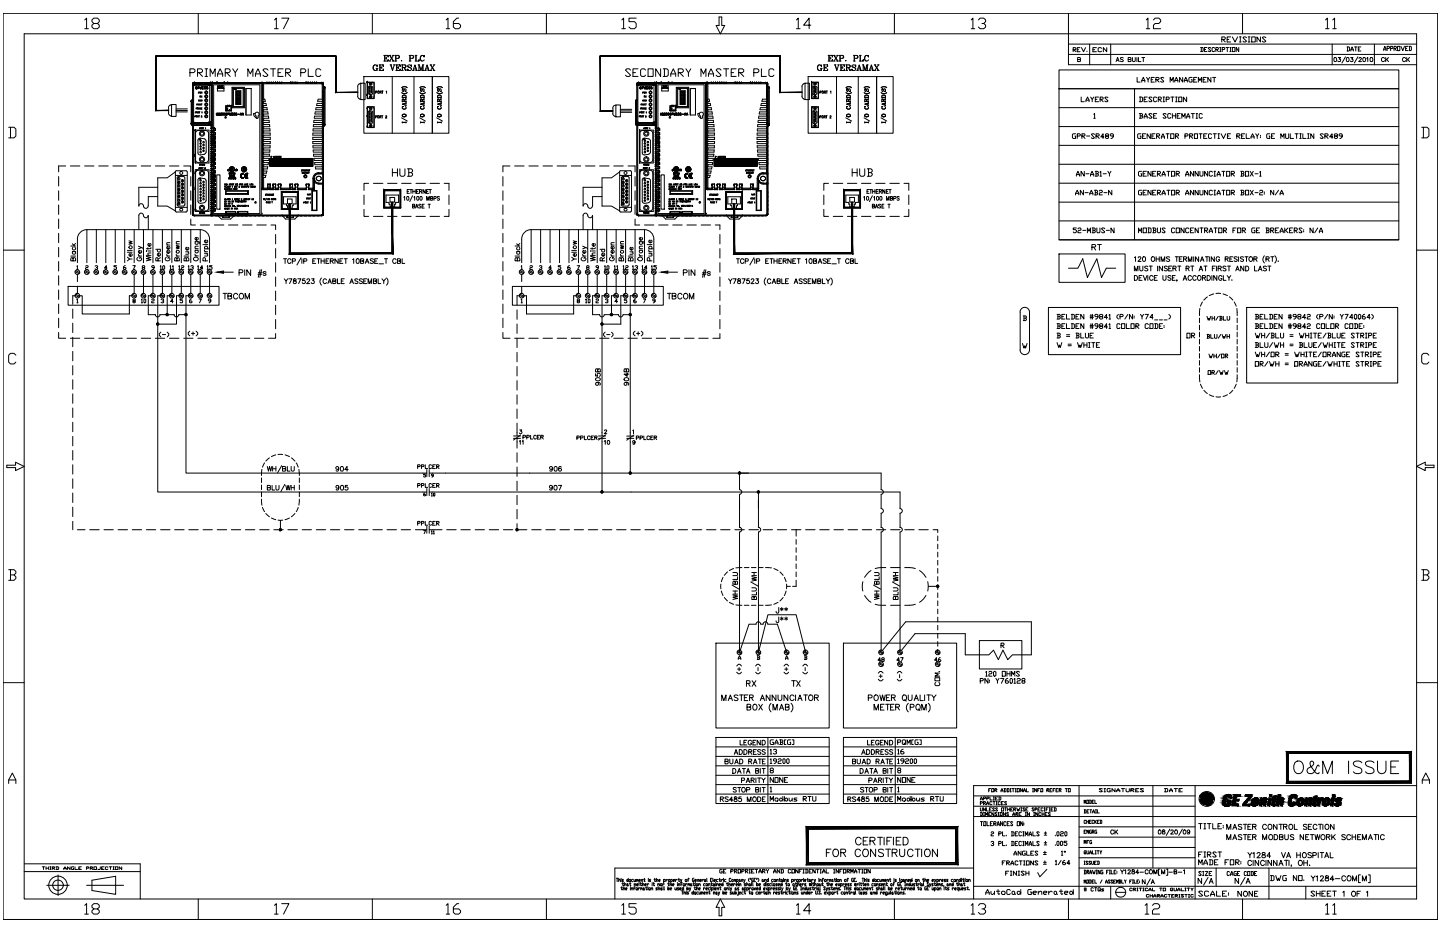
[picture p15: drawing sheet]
<svg xmlns="http://www.w3.org/2000/svg" width="432mm" height="279mm" viewBox="0 0 432 279" stroke-linecap="round" stroke-linejoin="round" font-family="sans-serif">
<!-- layer: 0 -->
<g fill="#000" stroke="#000" stroke-width=".3">
<path d="M241.8 247.8h45.4zM241.9 248l45.3-.2zM287.2 247.8v11.4zM287.1 248l.1 11.2zM241.8 259.2h45.4zM241.9 259.1h45.2l-45.3 .1zM241.8 247.8v11.4zM241.8 247.8l.1 11.3z"/>
<path d="M241.8 259.1l.5-.5zM242.3 258.6l-.4 .6z"/>
<path d="M241.8 247.9l.6 .4zM241.8 247.9l.5 .5z"/>
<path d="M242.3 248.3h44.4zM242.4 248.5l44.3-.2zM286.7 248.3v10.4zM286.6 248.5l.1 10.2zM242.3 258.7h44.4zM242.3 258.7l44.3-.1zM242.3 248.3v10.4zM242.3 248.3l.1 10.3z"/>
<path d="M286.6 248.3l.5-.4zM287.1 247.9l-.4 .5z"/>
<path d="M286.7 258.6l.5 .5zM286.6 258.7l.6 .4z"/>
</g>
<g fill="none" stroke="#000" stroke-width=".3">
<path d="M247.8 255.6h.8M249.2 254.6h-1.4v2.2M250 254.9l.2-.3a1.06 1.06 0 0 1 1.3 1.1 1.06 1.06 0 0 1-1.3 1l-.5-.7zM252.1 255.6l1.3-.1 .2-.3-.1-.4-1.4-.2v2.2M252.8 255.6l.8 1.2M258 255.1a.83 .83 0 0 0-.9-.5 .83 .83 0 0 0-.7 .8v.6a.82 .82 0 0 0 .7 .8 .82 .82 0 0 0 .9-.5M258.2 251.6a.85 .85 0 0 0-.9-.6 .85 .85 0 0 0-.7 .9v.5a.85 .85 0 0 0 .6 .9 .85 .85 0 0 0 1-.6M258.8 252.1h.9M258.9 254.9l.2-.3a1.07 1.07 0 0 1 1.3 1.1 1.07 1.07 0 0 1-1.3 1l-.4-.7zM260.2 251h-1.4v2.3h1.4M260.9 252.1l1.3-.1 .2-.6-.6-.4h-.9v2.3M261.6 252.1l.8 1.2"/>
<path d="M262.6 254.6v2.2l-1.6-2.2v2.2M263.2 251h1.4M263.9 251v2.3M264.9 254.9l-.5-.3-1 .3 .2 .5 1.1 .4 .2 .7a.98 .98 0 0 1-1.5 0M265.1 251v2.3M265.6 254.6h1.5M266 252.1h.8M266.3 254.6v2.2M267.3 251h-1.3v2.3M267.5 255.6l1.3-.1 .2-.3-.1-.4-1.4-.2v2.2M267.9 251v2.3M268.3 255.6l.7 1.2"/>
<path d="M268.7 252.1h.9M269.8 254.6v1.6a.77 .77 0 0 0 .7 .6 .77 .77 0 0 0 .8-.6v-1.6M270.1 251h-1.4v2.3h1.4M270.8 251h.7a1.22 1.22 0 0 1 .8 1.2 1.22 1.22 0 0 1-.8 1.1h-.7zM273.8 255.1a.86 .86 0 0 0-1-.5 .86 .86 0 0 0-.7 .8v.6a.85 .85 0 0 0 .7 .8 .85 .85 0 0 0 1-.5M274.4 254.6h1.5M275.2 254.6v2.2M276.4 254.6v2.2M277.4 254.9l.2-.3a1.07 1.07 0 0 1 1.4 1.1 1.07 1.07 0 0 1-1.4 1l-.4-.7zM281.1 254.6v2.2l-1.5-2.2v2.2"/>
</g>
<!-- layer: PLC-VERSAMAX -->
<g fill="none" stroke="#000" stroke-width=".3">
<path d="M57 21.8h1.1l.4-.4v-.4l-.4-.4h-1.1v2.3M57.3 37h.1M57.3 37v.1M57.3 30.3h.1M57.3 37.2l.1 .1M57.4 30.3h-.1M57.4 37.3h.1M57.4 30.3v.1M57.4 30.4h.1M57.4 30.4v.1M57.4 37.1h.1M57.4 30.5h.1"/>
<path d="M57.4 37.1v.1M57.4 37v.1M57.4 37.2h.1M57.4 36.9v.1M57.4 37v-6.4v6.4M57.4 37h.1M57.4 37h.4M57.4 30.5l.4 .1M57.4 30.3h.1M57.4 30.2h.1M57.4 30.2v.1M57.4 37.4h.1"/>
<path d="M57.4 30.1h.1M57.5 37.3v.1M57.5 37.4h.1M57.5 30.1v.1M57.5 30.1h.1M57.6 30.1h-.1M57.6 30.1h.1M57.6 30.2v.1M57.6 37v.1M57.6 37.4h.1M57.6 30h.1M57.6 37.3h.1"/>
<path d="M57.6 37.3v.1M57.6 30.1v.1M57.6 37.2v.1M57.6 37.1v.1M57.6 30.3v6.7M57.6 37.1h.1M57.6 30.1h.2M57.8 37.3h.1M57.8 30.3h.1M57.8 37.4h.1M57.8 37.3v.1M57.8 30.1h.1"/>
<path d="M57.8 37.2v.1M57.8 37.1v.1M57.8 37v.1M57.8 37.6h.1M57.8 37.4v26.8M57.8 25.2v.1M57.8 37.5h.1M57.8 25.2h.1M57.8 25.5h.1M57.8 25.1v5M57.8 25.4h.1M57.8 25v.1"/>
<path d="M57.8 30.2h.1M57.8 30.1v.1M57.8 37.2h.1M57.8 30.3v.1M57.8 25.4h4.8h-4.2M57.8 25.4v11.8M57.8 37.6h.2M57.8 37.2h.3l-.1 .3M57.8 36.8h.1M57.8 25.3h.1M57.8 25.4h.3M57.8 25.3v.1"/>
<path d="M57.8 25.5h.3M57.8 37.6v26.6M57.8 36.8h5.1M57.8 25.1h.1M57.8 36.9h.1M57.8 24.9v.1M57.8 25h.1M57.9 36.8h-.1M57.9 25.4h-.1M57.9 36.9h.1M57.9 37.4h-.3M57.9 25h-.1"/>
<path d="M57.9 25.3h-.1M57.9 25.2h-.1M57.9 37.4h.1M57.9 37.4v.1M57.9 25.3h.1M57.9 25.1h.1M57.9 25h.1M57.9 36.9v.1M57.9 36.8h.1M57.9 25.4h.1M57.9 25.5h.1M57.9 25.2h.1"/>
<path d="M57.9 37h.1M57.9 24.9v.1M58 25.1h-.1M58 37v.1M58 37h.1M58 37.5h.1M58 24.9h-.1M58 25.5h4.9M58 25h.1M58 24.9h.1M58 36.8h.1M58 37.6v26.8"/>
<path d="M58 37.5h5.3M58 37.6h5.4M58 37.6h.1M58 25.2h.1M58 24.8v.1M58.1 37.1h.1M58.1 25.5l-.1 11.3M58.1 25h.1M58.1 25v.2M58.1 37.1l4.4 .1M58.1 37.1h5.2M58.1 37.5h4.5"/>
<path d="M58.1 25.2h4.4M58.1 25h4.4M58.1 37.5h-.1M58.1 24.8h-.1M58.1 24.9h.1M58.1 24.7l-.1 .1M58.1 36.8h.1M58.1 36.8l-.3 .1M58.1 24.8h.1M58.1 25.4h.1M58.1 25.5h.1M58.2 24.8h-.1"/>
<path d="M58.2 36.8h-.1M58.2 24.9h.1M58.2 25.5h.1M58.2 25.4h.1M58.2 24.8h.1M58.2 36.8h.1M58.2 24.7h-.1M58.3 24.8h-.1M58.3 24.8h.1M58.3 24.7h9.2M58.3 24.7v.1M58.3 24.7h-.1"/>
<path d="M58.3 36.8h.1M58.3 25.4h.1M58.3 24.8h12.5M58.3 25.5h.1M58.4 36.8h.1M58.4 25.4h-.1M58.4 25.5h.1M58.4 25.4h.1M58.4 34.9l.3-.1-.3-.1v.4M58.4 25.4h.4M58.5 39h.1M58.6 39v.2"/>
<path d="M58.6 39.2h.1M58.6 39h.1M58.6 33.7l.2-.2h-.2v.4M58.6 39h4.1v9.9h-4.1M58.6 39.2v7.2M58.8 32.5h.1M59 31.3h.1M59 32.3h-.2v.4M59.2 31.1h-.2v.4M59.2 24.7v.1M59.2 34.9l.3-.2h-.3v.4M59.2 31.5l.2-.4 .1 .4"/>
<path d="M59.2 21.8h1.1l.4-.4v-.4l-.4-.4h-1.1v2.3M59.3 26l.4 .1-.3 .2h.3v-.3h-.3v.7zM59.3 31.4h.2M59.4 33.7l.2-.2h-.2v.4M59.4 34.9l.1 .2M59.5 27.8l.2-.2h-.2v.4M59.5 33.7l.1 .2M59.5 32.5l.3-.1-.3-.1v.4M59.5 30.2l.3-.2-.3-.1v.4M59.6 39.1a.95 .95 0 0 0-1 .9v7.8M59.6 34.7h.2M59.6 39.1h2"/>
<path d="M59.6 21.8l1.1 1.1M59.7 31.1v.4h.2v-.4M59.7 30.2l.1 .1M59.7 34.7v.4M59.7 32.5l.1 .2M59.7 33.5h.3M59.8 38.5l.2-.2h-.2v.4M59.8 27.6l.1 .4 .1-.4 .1 .4 .1-.4M59.8 24.7v.1M59.8 33.5v.4M59.9 29.9l.1 .4h.2v-.4M60 26l.2 .6 .2-.6-.1 .6h-.3z"/>
<path d="M60.1 31.1v.4h.2M60.2 32.4l-.3 .1 .1 .2 .2-.1M60.3 34.8l.3-.1-.3 .4h.3M60.3 27.7l.3-.1h-.3v.4M60.3 32.5h.2M60.3 31.1h.3M60.3 28.8v.3M60.4 28.9l.2 .2M60.5 24.7v.1M60.5 31.1v.4M60.5 27.7l.1 .3M60.5 33.6l.1 .3"/>
<path d="M60.6 38.5l.2-.2h-.2v.4M60.6 32.3h-.3v.4h.3M60.6 29.9v.4l-.3-.4v.4M60.6 28.8l-.3 .2M60.7 26h.4h-.4v.6l.4 .1h-.4zM60.7 38.5l.1 .2M60.7 26.3h.2zM60.8 38.3h.3M61 38.3v.4M61.1 24.7v.1M61.4 26.6h.2M61.4 26h.2"/>
<path d="M61.4 26v.6M61.5 20.6h.7M61.5 22.9h.7M61.6 38.4l.1 .3M61.6 26v.6M61.6 39.1a.95 .95 0 0 1 .9 .9v7.8M61.6 24.7l.1 .1M61.7 24.7v.1M61.9 20.6v2.3M61.9 26.6h.1M62.2 26.3v.3M62.3 26.4l-.4-.1v-.3h.4l-.4 .3a.24 .24 0 0 1 .4 0 .24 .24 0 0 1 0 .3 .24 .24 0 0 1-.4 0l.4-.1"/>
<path d="M62.5 36.8h.1M62.5 37.3h.1M62.5 25.1v.1M62.5 25h.1M62.5 25.3h.1M62.5 24.9h.1M62.5 25.2h.1M62.5 25.3v.1M62.5 24.8v.1M62.5 37.2l.1 .3v-.3M62.5 37.4h.1M62.5 25v.2"/>
<path d="M62.5 37.2h.1M62.5 37.2h.7M62.5 37.5h.1M62.5 37.2v.1M62.6 25.3h.1M62.6 24.8h.1M62.6 25.4h.1M62.6 37.2h.1M62.6 37.5h.1M62.6 37.4h.1M62.6 36.8h.1M62.6 24.8v.6"/>
<path d="M62.6 25.4v.1M62.6 37.2l.5 .1M62.6 24.7h.1M62.7 37.5h.1M62.7 37.2h-.1M62.7 25.4h-.1M62.7 36.8h.1M62.7 25h.3M62.7 24.8h.1M62.7 25.4h.1M62.7 25.5h.1M62.7 24.7h.1"/>
<path d="M62.7 37.4h.1M62.7 37.2h.1M62.8 36.8h.1M62.8 25.4h.1M62.8 37.5h.1M62.8 37.4h.1M62.8 24.7h.1M62.8 37.2h.1M62.8 25.5h.1M62.8 24.8h.1M62.9 37.5h.1M62.9 36.8h.1"/>
<path d="M62.9 24.8h.1M62.9 37.2h-.1M62.9 37.2h.1M62.9 24.7h.1M62.9 25.5v11.3M62.9 25.4h.1M62.9 37.1h.1M62.9 25.5h.1M62.9 37.4h.1M63 25.4h-.1M63 37.5h-.1M63 36.8h.1"/>
<path d="M63 36.8h.3M63 37.4h.1M63 25.4h.1M63 25.5h.1M63 24.7h.1M63 37.2h.1M63 22.9v-2.3l.8 1.6 .7-1.6v2.3M63 37.5h.1M63 25.5h.2M63 25.4h.4M63 24.8v.6M63.1 25.4h.1"/>
<path d="M63.1 24.8h.1M63.1 37.4h-.1M63.1 25.5h.1M63.1 36.8h.1M63.1 37.1h.1M63.1 37.5h.1M63.1 24.7h.1M63.1 24.8h.5M63.1 37.4h.1M63.1 37.2h.1M63.1 37.3h.1M63.1 36.8h.2"/>
<path d="M63.1 25.4h.3M63.1 25.4l.2 .1M63.1 37.2v.1M63.2 25.4h-.1M63.2 24.8h.1M63.2 25.3h.1M63.2 24.9h.1M63.2 37.4h.1M63.2 24.9v.1M63.2 37.5h.1M63.2 37.3h.1M63.2 25.2h.1"/>
<path d="M63.2 37.2v.1M63.2 37.2l-.1 .3 .1-.3M63.2 36.8h.1M63.2 37.2h.1M63.2 24.8v.1M63.2 25h.1M63.2 25.2h.2M63.2 25h.2M63.2 25v.2M63.2 25.4h.1M63.3 37.3h.1M63.3 37.4h.1"/>
<path d="M63.3 37.5v1h.8M63.3 37.5h.1M63.3 39.1v.7M63.3 39.1h.9M63.3 38.5h.1M63.3 39.8h.1M63.3 39.1h.1M63.3 25.4h.1M63.3 25.5h.1M63.3 36.8h.1M63.3 37.5v.1M63.3 36.9h.1"/>
<path d="M63.3 37h.1M63.3 37v.1M63.3 37.1h.1M63.3 37.1v.1M63.3 36.2l.1 .6M63.3 25.5v11.3M63.4 37.5h.1M63.4 25.5h-.1M63.4 36.8h.1M63.4 39h.1M63.4 37.5v.1M63.4 37.6h.1"/>
<path d="M63.4 39.8h.1M63.4 38.5h.1M63.4 37.4h.1M63.4 36.9h.1M63.4 37h.1M63.4 25.3h.1M63.4 25.4h.1M63.4 25.2h.1M63.4 39.1h.1M63.4 37v.1M63.4 37.3h.1M63.4 39.1v.7"/>
<path d="M63.4 24.9h.1M63.4 24.9v.1M63.4 36.8v.1M63.4 37.4v.1M63.4 37.1h.1M63.4 25h.1M63.4 25v13.5M63.4 24.8h.1M63.5 39.1h.1M63.5 25h.1M63.5 24.9h.1M63.5 24.8h.1"/>
<path d="M63.5 38.5h.1M63.5 39.8h.1M63.5 24.8v.1M63.6 39.1h.1M63.6 39.8h-.1M63.6 24.8h.1M63.6 24.7h.1M63.6 25h.1M63.6 24.9v.1M63.6 24.9h.1M63.6 38.5h.1M63.6 39.8h.1"/>
<path d="M63.6 39.8h.5M63.6 39.1h.5M63.6 25h15M63.6 25h14.7v39.4h-14.7M63.6 25v13.5M63.6 39.1v.7M63.6 38.5h1M63.7 24.8h.1M63.7 24.8h14.9M64.1 39.8h.1M64.1 39.1h.1M64.1 38.5h.1"/>
<path d="M64.1 39.1h.5M64.1 39.8h.5M64.2 38.5h.1M64.2 39.8h.1M64.2 39.1h.1M64.2 39.8h-.9M64.2 38.5h-.1M64.3 38.5h-.1M64.3 39.1h.1M64.3 38.5h.1M64.3 39.8h.1M64.3 39.7h.1"/>
<path d="M64.3 39.8h.3M64.3 38.5h.3M64.6 39.1h.1M64.6 38.5v.6M64.6 39.8v.6M64.9 33.9v.6zM65 24.7h.1M65.2 34h.3l-.3 .1v.3h.4l-.1 .1-.3-.1zM65.2 24.8h.1M65.2 25.7h2v1.6h-2zM65.2 22.9v-.7l.8-1.6 .8 1.6v.7M65.2 22.2h1.6"/>
<path d="M65.5 26.4h.1M65.7 26.1v.2M65.7 25.8h.1M65.7 25.8v.3l.1-.2M65.7 25.8h.9M65.7 26.3l-.5 .2 .3-.1M65.7 26.3h.1M65.8 26.1l.4 .4 .4-.4M65.8 26.3h.1M65.8 25.8h.1M65.8 25.9h.1M65.8 25.9h.8"/>
<path d="M65.8 26.3l-.3 .1M65.9 26.4l-.7 .1M65.9 33.9l.2 .2-.3 .4h.4h-.4l.3-.4-.1-.2-.2 .2zM65.9 26h.1M65.9 26l-.1 .1M65.9 26.1l.3 .2 .2-.2M66.4 34.5h.3M66.4 34h.3M66.5 26h-.1M66.5 25.9l-.1 .1M66.5 26.4l.6 .1M66.5 26h.1"/>
<path d="M66.5 33.9v.6M66.5 26.3l.4 .1M66.5 26.3h.1M66.5 25.9h.1M66.6 25.8h.1M66.6 25.9h.1M66.6 26.3l.5 .2-.2-.1M66.6 26.3h.1M66.6 25.9v.2M66.6 25.7v.1M66.6 33.9v.6M66.6 25.8v.3l-.7-.1"/>
<path d="M66.6 26.1v.2M66.9 26.4h.1M67.1 33.9l.3 .3-.2 .3-.2-.2zM67.2 24.8h.1M67.3 24.7h.1M67.4 24.7h.1M67.5 24.7h.9M67.5 24.7h.8M67.5 21.8h1.2l.3-.4v-.4l-.3-.4h-1.2v2.3M67.6 34l.4 .1-.1-.2a.3 .3 0 0 0-.3 .3 .3 .3 0 0 0 .3 .3l.1-.1h-.4zM67.7 31.7l.5 .1M67.7 31.7v1.5"/>
<path d="M67.7 33.2h1.7M67.7 31.7h1.7M67.7 33.1h.1M67.7 32.1l.6-.3zM67.7 32.8h.6M67.7 32.4h.6h-.6M67.7 31.8v1.3M67.7 33h.1M67.8 33.1h.1M67.8 32.9l.2-.1v.3M67.8 33.2h.2M67.9 21.8l1.1 1.1"/>
<path d="M68 33.1h1.3M68 33.1h.8M68 32.8h.3M68 33.1l-.3 .1M68.1 31.9l-.4 .3M68.1 31.9h.1M68.2 31.9h.1M68.2 31.8h.1M68.2 33.9l.4 .1-.3 .2 .3-.1-.3-.2v.6zM68.2 31.7h.1M68.3 31.7h.1M68.3 31.8h.1"/>
<path d="M68.3 32.4v.4M68.3 24.7h.1M68.3 24.7h28.2M68.3 31.8h-.1M68.3 31.8v.2h.4v-.2M68.7 31.8h.1M68.8 31.8h.1M68.8 31.7h.1M68.8 33.1h.1M68.8 33.9l.2 .6 .3-.6-.2 .6-.3-.1zM68.8 31.8h.6M68.8 33.1v.1"/>
<path d="M68.9 33.1h.1M68.9 33.1h.4M69.3 31.8v1.3M69.4 31.8h.1M69.4 31.7h.1M69.4 33.2h.1M69.4 31.7v.3M69.4 31.7v1.5M69.5 34.5h.4h-.4M69.5 33.9h.4h-.4v.6M69.5 34.2h.2zM69.6 26.2h3.7v6.1h-3.7z"/>
<path d="M69.8 20.6l.7 1.2v1.1M69.8 26.3v5.8M69.8 32.1h3.3M69.8 26.3l.2 .3M69.8 26.3h3.3M70 26.6v5.3M70 26.6h2.9M70 31.9h2.9M70 31.9l-.2 .2M70.1 34.5h.3M70.1 34h.3M70.2 33.9v.6"/>
<path d="M70.3 33.9v.6M70.4 26.6v.3h.3h-.3zM70.7 34.4h.3M70.7 26.9h.1M70.7 34.4l.1 .1M70.7 24.7h.1M70.7 27.2h1.5v4.1h-1.5zM70.8 24.8h.1M70.8 28.2l.4 .1M70.8 28.2v.5M70.8 29.8v.5M70.8 30.6v.5"/>
<path d="M70.8 31.1h.5M70.8 28.7h.5M70.8 29.5h.5M70.8 29h.5M70.8 30.3h.5M70.8 29.8h.5M70.8 30.6h.5M70.8 29.8l.2 .4M70.8 30.6l.2 .1M70.8 28.2h.5M70.8 27.4h.5M70.8 28h.5"/>
<path d="M70.8 26.6l-.1 .3 .2-.3M70.8 26.6h.1M70.9 34.1v.4M71 30.7l.2 .3zM71 29.4l-.2-.4v.5M71 29.2l.2 .2zM71 28.4l.2 .1zM71 27.8l-.2-.4v.6M71 27.6l.2 .2zM71 30.2l-.2 .1M71 28.3v.3M71 30.7v.3"/>
<path d="M71 31h.2M71 30.7h.2M71 30.2h.2M71 31l-.2 .1M71 28.6l-.2 .1M71 29.4h.2M71 29.1h.2M71 29.4l-.2 .1M71 28.6h.2M71 27.8h.2M71 27.6h.2M71 27.8l-.2 .2"/>
<path d="M71 34.3l-.3-.1v-.3h.3l-.3 .2a.23 .23 0 0 1 .4 .1 .23 .23 0 0 1-.1 .3l-.3-.1M71.2 30.2v-.3v.3M71.2 29.9h-.2h.2M71.2 30.2l.1 .1M71.2 31l.1 .1M71.2 27.6v.2M71.2 28.3v.3M71.2 29.1v.3M71.2 30.7v.3M71.3 34.2l.5 .1zM71.3 24.7l.6 .1zM71.3 20.6l-.8 1.2"/>
<path d="M71.3 28.2v.5l-.1-.1M71.3 29v.5l-.1-.1M71.3 27.4v.6l-.1-.2M71.3 29.8v.5M71.3 30.6v.5M71.3 29.8l-.1 .1M71.3 30.6l-.1 .1M71.3 29l-.1 .1M71.3 28.2l-.1 .1M71.3 27.4l-.1 .2M71.6 28.2h.5l-.1 .1M71.6 27.4v.6"/>
<path d="M71.6 28.2v.5M71.6 29v.5M71.6 29.8v.5M71.6 30.6v.5M71.6 31.1h.5M71.6 28.2l.1 .1M71.6 30.6l.1 .1M71.6 29l.1 .1M71.6 28.7h.5M71.6 29.5h.5M71.6 29h.5M71.6 30.3h.5"/>
<path d="M71.6 29.8h.5M71.6 30.6h.5M71.6 29.8l.1 .1M71.6 27.4h.5M71.6 27.4l.1 .2M71.7 30.7h.3v.3h-.3zM71.7 29.1h.3v.3h-.3zM71.7 28.3h.3v.3h-.3zM71.7 27.6h.3v.2h-.3zM71.7 31l-.1 .1M71.7 29.4l-.1 .1M71.7 29.9v.3"/>
<path d="M71.7 30.2h.3M71.7 30.2l-.1 .1M71.7 29.9h.3M71.7 28.6l-.1 .1M71.7 27.8l-.1 .2M71.8 30.7l.1 .3zM71.8 29.2l.1 .2zM71.8 28.4l.1 .1zM71.8 27.6l.1 .2zM71.9 29.9v.3M72 27.8l.1 .2h-.5M72 28.6l.1 .1"/>
<path d="M72 31l.1 .1M72 30.2l.1 .1M72 29.4l.1 .1M72 34.4h.4M72.1 34.3h.3M72.1 29.8l-.1 .1M72.1 30.6l-.1 .1M72.1 29l-.1 .1M72.1 27.4v.6M72.1 28.2v.5M72.1 29v.5M72.1 29.8v.5"/>
<path d="M72.1 30.6v.5M72.1 27.4l-.1 .2M72.2 33.9l.2 .6-.2-.5-.2 .5zM72.5 24.7h.6M72.6 34.4h.4M72.7 34.3h.3M72.8 33.9l.2 .6-.2-.5-.2 .5zM72.9 26.6v5.3M72.9 31.9l.2 .2M73.1 26.3v5.8M73.1 26.3l-.2 .3M73.8 26.5h1.5v8h-1.5z"/>
<path d="M73.8 24.7h.6M74.3 22.9v-2.3l.8 1.6 .7-1.6v2.3M75 24.7h.7M76.3 24.7h.6M76.5 34h-.4a1.04 1.04 0 0 0 .7 1.2M76.5 34a.63 .63 0 0 1 1-.2 .63 .63 0 0 1-.1 1l-.2 .7-.4-.2M76.5 34l.3 .8M76.6 22.9v-.7l.8-1.6 .7 1.6v.7M76.6 22.2h1.5M76.8 34.8v.5M77.6 24.7h.6M78.6 24.8h.1"/>
<path d="M78.6 25h.1M78.6 24.8v.2M78.6 25v31.5M78.6 24.7h.1M78.7 25h.1M78.7 24.8h.1M78.7 24.7h.1M78.7 24.9v.1M78.7 24.9h.1M78.7 25l.1 .1M78.7 25v31.5M78.8 25v.1"/>
<path d="M78.8 24.8h-.1M78.8 24.8h.1M78.8 25.1v31.3M78.8 25h.1M78.8 24.7v.1M78.9 24.9l-.1 .1M78.9 24.7h-.1M78.9 24.8h.1M78.9 24.9h.1M78.9 24.8l.2 .1M79 24.9h-.1M79.1 34.8h1.4l.1 .6h-1.5v.7"/>
<path d="M79.1 39.3v.6h-.3v.6h.3M79.1 38.6h-.3v.7h.3M79.1 38.6h1.8l.1 .6M79.1 37.4h-.3v.6h.3M79.1 36.1h-.3v.6h.3M79.1 24.9v.2h-.3M79.1 24.9h17.3M79.1 32.9v.6M79.1 36.7v.7M79.1 38v.6M79.1 37.4h1.8M79.1 39.9h1.9"/>
<path d="M79.1 39.3h1.9M79.1 38h1.8M79.1 36.7h1.7M79.1 36.1h1.6M79.1 34.2h1.3M79.1 32.9h1.1M79.1 32.3h1M79.1 31.6h.8M79.1 31h.7M79.4 29.7l.2 .7M79.4 29.7h-.6v.7h.3M79.6 30.4h-.5v.6h-.3v.6h.3l-.3 1.3h.3"/>
<path d="M79.7 31l.2 .6M80 32.3l.2 .6M80.1 24.8h.6M80.1 24.8v.1M80.1 24.8h.1M80.1 24.9h.1M80.4 21l-.4-.4h-.8l-.4 .4 1.6 1.5-.4 .4h-.8l-.4-.4M80.4 34.2l-.1-.7h-1.5v.7h.3l-.3 1.2h.3M80.7 36.1l.1 .6M80.7 24.8h-.6h.6M80.7 24.9h-.6h.6M80.7 24.8v.1"/>
<path d="M80.7 24.8h.1M80.7 24.9h.1M80.8 37.3l.1 .7M81 39.9v.6M81.1 20.6h1.5M81.3 24.8h.7M81.3 24.8v.1M81.3 24.8h.1M81.3 24.9h.1M81.9 20.6v2.3M82 24.8h-.7h.7M82 24.9h-.7h.7"/>
<path d="M82 24.8v.1M82 24.8h.1M82 24.9h.1M82.6 24.8h.6M82.6 24.8h.1M82.6 24.9h.1M83.2 24.8h-.6h.6M83.2 24.9h-.6h.6M83.2 24.8h.1M83.2 24.9h.1M83.4 21.8h.7M83.9 24.8h.6"/>
<path d="M83.9 24.8l.6 .1M83.9 24.8h.1M83.9 24.9h.1M84.5 24.8h-.6h.6M84.5 24.9h-.6h.6M84.5 24.8v.1M84.5 24.8h.1M84.5 24.9h.1M84.9 20.6h-1.5v2.3h1.5M85.7 21.8h1.1l.3-.4v-.4l-.3-.4h-1.1v2.3M86 21.8l1.1 1.1M87.2 24.8h.6"/>
<path d="M87.2 24.9h.6M87.2 24.9h.1M87.2 24.8h.1M87.2 24.8v.1M87.8 24.8h-.6h.6M87.8 24.9h-.6h.6M87.8 24.9h.1M87.8 24.8h.1M87.8 24.8v.1M88.5 24.8h.6M88.5 24.9h.1M88.5 24.8h.1"/>
<path d="M88.5 24.8v.1M89.1 24.8h-.6h.6M89.1 24.9h-.6h.6M89.1 24.9h-.6M89.1 24.9h.1M89.1 24.8h.1M89.1 24.8v.1M90.2 21.8h1.1l.4-.4v-.4l-.4-.4h-1.1v2.3M91.8 24.8h.1M91.8 24.9h.1M91.8 24.9h.6zM91.8 24.8h.6h-.6"/>
<path d="M91.8 24.8h.6M91.8 24.8v.1M92.4 24.8v.1M92.4 24.8h.1M92.4 24.9h.1M92.4 20.6v2.3h1.6M93.1 24.9h.6h-.6M93.1 24.8h.6h-.6M93.1 24.8h.6M93.1 24.8l.6 .1M93.1 24.8h.1M93.1 24.9h.1"/>
<path d="M93.7 24.8v.1M93.7 24.8h.1M93.7 24.9h.1M93.9 38.6v.6M93.9 39.3h2.7M93.9 38l.1-.7 2.8 .1v.6h-2.8M94 38.6h2.6M94.1 36.1v.6M94.2 36.1h2.6v.6h-2.7M94.3 34.8l-.1 .6M94.3 24.9h.6h-.6M94.3 24.8h.6h-.6"/>
<path d="M94.3 24.8h.6M94.3 24.8v.1M94.3 24.8h.1M94.3 24.9h.1M94.4 34.8h2.4v.6h-2.5M94.5 33.5l-.1 .7h2.4v-.7h-.2M94.8 32.3l-.1 .6h2.1v-.6h-2M94.9 24.8v.1M94.9 24.8h.1M94.9 24.9h.1M95.1 31l-.2 .6M95.2 30.4l.2-.7h1.4v.7h-1.5"/>
<path d="M96.2 21l-.4-.4h-.7l-.4 .4v1.5l.4 .4h.7l.4-.4M96.4 24.8v.1M96.4 24.9h.1M96.5 25h.1M96.5 24.9h.1M96.5 25.1h.1M96.6 25.1h.1M96.6 24.9h.1M96.6 25h.1M96.6 24.8h.1M96.6 38.6h.2v.7h-.2M96.6 32.9v.6h-2"/>
<path d="M96.6 30.4v.6h-1.5M96.6 25.1h-17.5v4.6M96.6 31h.2v.6h-1.8M96.6 25.1v4.6M96.6 31.6v.7M96.6 34.2v.6M96.6 35.4v.7M96.6 36.7v.7M96.6 38v.6M96.6 39.3v.6M96.6 24.8l-.2 .1M96.6 25.2h.1"/>
<path d="M96.7 25h.1M96.7 25.1v.1M96.7 24.8h.1M96.7 25.2v.1M96.7 25.2h.1M96.7 25.1h.1M96.8 25.2h.1M96.8 25.1v.1M96.8 25.3h.1M96.8 25.4h.1M96.8 25.2v.1M96.8 25.3v.1"/>
<path d="M96.8 25.4v26.4M96.8 24.9h.1M96.9 24.9h.1M96.9 24.9v.1M96.9 35.4v-.5v.5M96.9 39.8v.6M96.9 36.1v.6zM96.9 35.4h.1M96.9 31.6v-.6v.6M96.9 34.2v-.6v.6M96.9 34.2h.1M96.9 34.9h.1"/>
<path d="M96.9 33.6h.1M96.9 32.9v-.6v.6M96.9 32.9h.1M96.9 31.6h.1M96.9 32.3h.1M96.9 30.4v-.6v.6M96.9 30.4h.1M96.9 31h.1M96.9 29.1v-.6v.6M96.9 29.1h.1M96.9 29.8h.1M96.9 28.5h.1"/>
<path d="M96.9 27.2v.6zM96.9 36.1l.1 .6zM96.9 27.2l.1 .6zM96.9 37.5v.1M96.9 25l.1 .1M96.9 25h.1M96.9 25.1h.1M97 25h.1M97 25.1h.1M97 37.2h.1M97 36.1v.6zM97 27.2v.6z"/>
<path d="M97 26.4l.4 .1v10.8M97 26.5v10.7h.1M97 37.2v.3M97 37.5h.1M97 37.7h.1M97 37.6h.1M97 26.3v.1M97 26.3h.1M97 26.2v.1M97 26.1h.1M97 26v.1M97 26.1v.1"/>
<path d="M97 26h.1M97 25.1v.1M97 25.2h.1M97 37.7v26.5v-18.5M97 37.7h.2M97 26v-.8v.8M97 26h.2M97 37.7v8M97 25.2l-.2 .2M97.1 37.4v.1M97.1 37.5h.1M97.1 37.6h.1"/>
<path d="M97.1 37.5v.1M97.1 26.1v.3M97.1 26h.1M97.1 37.2h.3M97.1 26.5v10.7M97.1 37.2v.2M97.1 37.6v.1M97.1 26.2v.1M97.1 26.1h.1M97.1 26v.1M97.2 37.7h-.1M97.2 37.7h.1"/>
<path d="M97.2 26h.1M97.2 26l.1 .1M97.3 26v.1M97.3 26.1h.1M97.3 37.6h.1M97.3 37.5v.1M97.3 37.7h.1M97.3 37.3h.1M97.3 37.3v.1M97.3 26.3v.1M97.3 26.3h.1M97.3 37.4h.1"/>
<path d="M97.4 37.6h-.1M97.4 26.2v.1M97.4 26.1v.1M97.4 26.2h.1M97.4 37.5v.1M97.4 26.3h.1M97.4 26.3v.1M97.4 26.4h.1M97.4 37.4h.1M97.4 37.3v.1M97.4 26.4v.1M97.4 37.2v.1"/>
<path d="M97.4 37.5h.1M97.4 37.3h.1M97.4 26.5v10.7M189.1 21l-.4-.4h-.8l-.3 .4 1.5 1.5-.4 .4h-.8l-.3-.4M189.8 21.8h.8M190.6 37h.1M190.6 37v.1M190.6 30.3h.1M190.6 37.2v.1M190.6 37.3h.1M190.6 30.3v.1M190.6 30.4h.1"/>
<path d="M190.6 30.4v.1M190.6 37.1h.1M190.6 30.5h.1M190.6 37.1v.1M190.6 37.2h.1M190.6 36.9v.1M190.6 37v-6.4v6.4M190.6 37h.4M190.6 30.2h.1M190.6 30.2v.1M190.6 37.4h.1M190.7 30.2h-.1"/>
<path d="M190.7 30.1h-.1M190.7 37.3v.1M190.7 37.4h.1M190.7 30.1v.1M190.7 30.1h.1M190.8 30.1h-.1M190.8 37.4h.1M190.8 30.1h.1M190.8 30.2v.1M190.9 30h-.1M190.9 37.3h.1M190.9 37.4h.1"/>
<path d="M190.9 37.3v.1M190.9 30.1h.1M190.9 30.2v.1M190.9 30.1v.1M190.9 37.2v.1M190.9 30.3v6.7M190.9 37.1v.1M190.9 37.1h.1M190.9 37v.1M190.9 30.1h-.1M191 37.3h.1M191 37.4h.1"/>
<path d="M191 37.3v.1M191 30.1h.1M191 37.2v.1M191 30.2h.1M191 37.1v.1M191 37v.1M191 25.2v11.8M191 37.4v26.8M191 37.5h.1M191 25.5h.1M191 25.1v.1M191 25.4h.1"/>
<path d="M191 37.2h.1M191 30.3v.3l-.4-.1M191 25.4h4.8h-4.1h.3M191 37.1v-.3v.4M191 37.6h.1M191 37.6h.2M191 37.2h.3l-.1 .3M191 36.8h.1M191 25.3h.1M191 25.4h.3M191 25.2h.1M191 25.3v.1"/>
<path d="M191 25.5h.3M191 36.8h5.1M191 25.1h.1M191 36.9h.1M191 24.9v.2M191 37.3l.1 .1M191.1 37.4h.1M191.1 25.3l-.1 .1M191.1 25.1h-.1M191.1 25.5h.1M191.1 25.2h.1M191.1 25.2l-.1 .1"/>
<path d="M191.1 25.1h.1M191.1 25h.1M191.1 25.4h.1M191.1 36.9h.1M191.1 25.3v.1M191.1 37.4v.1M191.1 25.3h.1M191.1 24.9v.1M191.1 37.4l.1 .1M191.1 36.9v.1M191.1 36.8h.1M191.2 25.2h-.1"/>
<path d="M191.2 25.5h.1M191.2 37h.1M191.2 24.9h-.1M191.2 25.1h.1M191.2 37v.1M191.2 37.5h.1M191.2 25.5h4.9M191.2 25h.1M191.2 24.9h.1M191.2 36.8h.1M191.2 24.8h.1M191.2 37.5h5.3"/>
<path d="M191.2 37.6h5.5M191.2 37.6v26.8M191.2 37.6h.1M191.2 25.2h.1M191.3 24.8l-.1 .1M191.3 37.1h.1M191.3 37.5h.1M191.3 25h.1M191.3 37.1h5.2M191.3 37.1l4.5 .1M191.3 25l4.5 .2M191.3 25h4.5"/>
<path d="M191.3 25.5v11.3M191.3 24.8h.1M191.3 24.9h.1M191.3 24.7l-.1 .1M191.3 36.8h.1M191.3 20.6h-1.5v2.3h1.5M191.3 25.4h.1M191.3 25.5h.1M191.4 24.9h-.1M191.4 36.8h-.1M191.4 36.8l-.4 .1M191.4 24.8h.1"/>
<path d="M191.4 36.8h.1M191.4 25.4h.1M191.4 24.9h.1M191.4 25.5h.1M191.5 36.8h-.1M191.5 24.7h-.2M191.5 24.8h.1M191.5 25.4h.1M191.5 24.7h9.2M191.5 24.7v.1M191.5 24.7h-.1M191.5 36.8h.1"/>
<path d="M191.5 24.8h12.5M191.6 36.8h.1M191.6 25.4h-.1M191.6 25.5h-.1M191.6 25.4h.1M191.6 25.5h.1M191.7 34.9l.2-.2h-.2v.4M191.7 25.5h.1M191.8 39h.1M191.8 39v.2M191.8 39.2h.1M191.8 33.7l.2-.2h-.2v.4"/>
<path d="M191.8 39h4.1v9.9h-4.1M191.8 39.2v7.2M192 32.5h.2M192.2 31.3h.1M192.2 32.3h-.2v.4M192.4 31.1h-.2v.4M192.4 24.7v.1M192.5 34.9l.2-.2h-.2v.4M192.5 31.5l.1-.4 .2 .4M192.5 26l.5 .1-.4 .2h.3v-.3h-.3v.7zM192.5 31.4h.2M192.6 33.7l.2-.2h-.2v.4"/>
<path d="M192.6 34.9l.1 .2M192.7 27.8l.3-.2h-.3v.4M192.7 33.7l.1 .2M192.8 30.2l.2-.2-.2-.1v.4M192.8 39.1a.95 .95 0 0 0-1 .9l.1 7.8M192.8 32.5l.3-.1-.3-.1v.4M192.8 34.7h.3M192.8 39.1h2M192.9 31.1v.4h.2v-.4M192.9 30.2l.1 .1M192.9 33.5h.3M192.9 34.7v.4"/>
<path d="M192.9 32.5l.2 .2M193.1 38.5l.2-.2h-.2v.4M193.1 27.6v.4l.2-.4 .1 .4v-.4M193.1 24.7v.1M193.1 33.5v.4M193.1 29.9l.1 .4h.2v-.4M193.2 26l.2 .6h.2v-.6v.6h-.4zM193.3 31.1v.4h.2M193.4 32.4l-.3 .1 .2 .2 .1-.1M193.6 34.8l.2-.1-.3 .4h.3M193.6 27.7l.2-.1h-.2v.4M193.6 21l-.4-.4h-.7l-.4 .4v1.5l.4 .4h.7l.4-.4"/>
<path d="M193.6 32.5h.1M193.6 31.1h.2M193.6 28.8v.3M193.6 28.9l.2 .2M193.7 24.7v.1M193.7 31.1v.4M193.7 27.7l.1 .3M193.7 33.6l.1 .3M193.8 38.5l.2-.2h-.2v.4M193.8 32.3h-.2v.4h.2M193.8 29.9v.4l-.2-.4v.4M193.8 28.8l-.2 .2"/>
<path d="M193.9 26h.4zM193.9 26v.7h.4l-.4-.1M193.9 38.5l.1 .2M193.9 26.3h.2zM194.1 38.3h.2M194.2 38.3v.4M194.3 20.6h1.5v2.3h-1.5zM194.3 24.7v.1M194.8 38.4l.1 .3M194.8 26v.6M194.8 39.1a.95 .95 0 0 1 1 .9v7.8M194.8 26l-.3 .3 .1 .3h.2"/>
<path d="M194.8 24.7l.1 .1M194.9 24.7l.1 .1M195.2 26.6h.1M195.4 26.3v.3M195.6 26.4l-.4-.1v-.3h.3l-.3 .3a.24 .24 0 0 1 .3 0 .24 .24 0 0 1 0 .3 .24 .24 0 0 1-.3 0l.4-.1M195.7 36.8h.1M195.7 37.3h.1M195.7 25.1v.1M195.7 25h.1M195.7 25.3h.1M195.7 24.9h.1M195.7 25.2h.1"/>
<path d="M195.7 24.8v.1M195.8 37.2v.3v-.3M195.8 37.2h.6M195.8 25v.2M195.8 37.2h.1M195.8 37.5h.1M195.8 37.2v.1M195.8 37.4h.1M195.8 37.3h.1M195.8 24.8h.1M195.8 25.4h.1M195.8 37.5h-4.6"/>
<path d="M195.8 36.8h.1M195.8 24.8v.6M195.8 37.2l.6 .1M195.8 25.4v.1M195.9 25.4h-.1M195.9 24.8h.1M195.9 37.4h.1M195.9 36.8h.1M195.9 37.2h.1M195.9 25.4h.1M195.9 25h.4M195.9 25.5h.1"/>
<path d="M195.9 37.5h.1M195.9 24.7h-.1M196 37.2h-.1M196 25.5h.1M196 24.8h-.1M196 24.7h-.1M196 36.8h.1M196 25.4h.1M196 37.5h.1M196 37.4h.1M196 37.2h.1M196 24.7h.1"/>
<path d="M196.1 25.5h.1M196.1 37.5h.1M196.1 24.8h-.1M196.1 36.8h.1M196.1 24.8h.1M196.1 37.2h.1M196.1 24.7h.1M196.1 25.5v11.3M196.1 25.4h.1M196.2 37.1h.1M196.2 25.5h-.1M196.2 37.4h-.1"/>
<path d="M196.2 25.4h-.1M196.2 24.7h.1M196.2 36.8h.1M196.2 37.2h.1M196.2 37.5h.1M196.2 36.8h.3M196.2 37.4h.1M196.2 25.4h.1M196.2 25.5h.1M196.3 24.7h.1M196.3 37.5h.1M196.3 36.8h.1"/>
<path d="M196.3 25.5h.1M196.3 25.4h.4M196.3 24.8v.6M196.3 25.4h.1M196.3 24.8h.1M196.3 37.2h.1M196.3 37.1h.1M196.3 24.8h.6M196.3 37.4h.1M196.4 37.3h.1M196.4 37.2h.1M196.4 36.8h.1"/>
<path d="M196.4 36.8h.2M196.4 24.8h.1M196.4 25.5h.1M196.4 25.4h.3M196.4 25.4h.1M196.4 25.4l.2 .1M196.4 37.2v.1M196.4 25.3h.1M196.4 37.4h.1M196.4 24.9v.1M196.4 37.5h.1M196.4 37.2v.3v-.3"/>
<path d="M196.4 24.8v.1M196.4 24.9h.1M196.4 25.2h.1M196.4 25h.1M196.4 25.2h.3M196.4 25h.3M196.4 25v.2M196.5 25.4h-.1M196.5 36.9h.1M196.5 37.4h.1M196.5 37.3h.1M196.5 37h.1"/>
<path d="M196.5 37.5h.1M196.5 37.5v1h.8M196.5 39.1h1M196.5 38.5h.1M196.5 39.1v.7M196.5 39.8h.1M196.5 39.1h.1M196.5 25.5h.1M196.5 36.8h.1M196.5 37.5v.1M196.5 25.4h.1M196.5 37v.1"/>
<path d="M196.5 37.2v.1M196.5 37.1h.1M196.5 37.1v.1M196.6 39.8h-.1M196.6 36.2l.1 .6M196.6 25.5v11.3M196.6 25.5h.1M196.6 37.5h.1M196.6 36.8h.1M196.6 39h.1M196.6 39.1h.1M196.6 37.6h.1"/>
<path d="M196.6 39.8h.1M196.6 38.5h.1M196.6 37.4h.1M196.6 36.9h.1M196.6 25.3h.1M196.6 37h.1M196.6 25.4h.1M196.6 37v.1M196.6 25.2h.1M196.6 37.3h.1M196.6 39.1v.7M196.6 24.9h.1"/>
<path d="M196.6 24.9v.1M196.6 25h.1M196.7 36.8h.1M196.7 36.8v.1M196.7 37.5h.1M196.7 37.4v.1M196.7 37.4h.1M196.7 25.4h.1M196.7 37h.1M196.7 37.6h.1M196.7 39.8h-.1M196.7 39.8h.1"/>
<path d="M196.7 37.1h.1M196.7 38.5h.1M196.7 37.2v.1M196.7 25h.1M196.7 25l-.1 13.5M196.7 39.1h.1M196.7 24.9h.1M196.7 24.8h.1M196.7 39.7h.1M196.7 24.8v.1M196.8 25h-.1M196.8 38.5h-.1"/>
<path d="M196.8 39.8h-.1M196.8 39.1h.1M196.8 24.7v.1M196.8 38.5h.1M196.8 39.8h.1M196.8 24.8h.1M196.8 25h.1M196.8 24.9v.1M196.8 24.9h.1M196.8 24.7h.1M196.9 25h14.7v39.4h-14.8M196.9 39.8h.4"/>
<path d="M196.9 39.8h.1M196.9 39.1h.4M196.9 39.1h.1M196.9 38.5h.1M196.9 25h14.9M196.9 24.8h.1M196.9 38.5h.9M196.9 25v13.5M196.9 39.1v.7M196.9 24.8h-.1M196.9 24.8h14.9M197.3 39.8h.1"/>
<path d="M197.3 39.1h.1M197.3 38.5h.1M197.3 39.1h.5M197.3 39.8h.5M197.4 39.1h.1M197.4 39.7h.1M197.4 38.5h.1M197.4 39.8h.1M197.5 39.1h.1M197.5 39.8h-1M197.5 38.5h-.2M197.5 38.5h.1"/>
<path d="M197.5 39.8h.1M197.5 39.7h.1M197.5 39.8h.3M197.5 38.5h.3M197.8 39.1h.1M197.8 38.5v.6M197.8 39.8v.6M198.1 33.9v.6zM198.1 20.6v2.3l-1.5-2.3v2.3M198.2 24.7h.1M198.4 34h.4l-.4 .1v.3h.4l-.1 .1-.3-.1zM198.4 24.8h.1"/>
<path d="M198.4 25.7h2v1.6h-2zM198.7 26.4h.1M198.9 20.6h1.1l.4 .4v1.5l-.4 .4h-1.1M198.9 26.1v.2M198.9 25.8h.1M198.9 25.8v.3l.1-.2M198.9 25.8h1M199 26.3l-.6 .2 .3-.1M199 25.8h.1M199 26.3h.1M199 26.1l.4 .4 .4-.4M199 25.9h.1"/>
<path d="M199 34h.4l-.4 .5h.4h-.4l.3-.4zM199 25.9h.8M199.1 26.3l-.4 .1M199.1 25.9h.1M199.1 26.4l-.7 .1M199.1 26h.1M199.2 26.1l.2 .2 .2-.2M199.2 26l-.2 .1M199.2 20.6v2.3M199.6 26h.1M199.7 34.5h.2M199.7 34h.2"/>
<path d="M199.7 26.4l.7 .1M199.7 33.9v.6M199.7 26.3l.4 .1M199.7 26.3h.1M199.7 25.9h.1M199.8 26.3h.1M199.8 25.9h.1M199.8 25.8h.1M199.8 26.3l.6 .2-.3-.1M199.8 25.9v.2M199.9 25.7v.1M199.9 33.9v.6"/>
<path d="M199.9 25.8v.3l-.7-.1M199.9 26.1l-.1 .2M200.1 26.4h.1M200.3 33.9l.3 .3-.2 .3-.2-.2zM200.4 24.8h.1M200.5 24.7h.1M200.6 24.7h.2M200.8 24.7h.8M200.8 24.7h.7M200.8 34l.4 .1-.1-.2a.3 .3 0 0 0-.3 .3 .3 .3 0 0 0 .3 .3l.1-.1h-.4zM200.9 31.7l.5 .1M200.9 33.2h1.8"/>
<path d="M200.9 31.7h1.8M200.9 31.7v1.5M200.9 33.1h.1M201 33.1h.1M201 32.8h.5M201 32.4h.5h-.5M201 31.8v1.3M201 33h.1M201 32.9l.2-.1v.3M201 33.2h.3M201.1 22.9v-.7l.8-1.6 .7 1.6v.7M201.1 22.2h1.5"/>
<path d="M201.2 33.1h1.3M201.2 33.1h.9M201.2 32.8h.3M201.3 33.1l-.4 .1M201.4 31.9l-.4 .3M201.4 31.9h.1M201.4 33.9l.5 .1-.4 .2 .3-.1-.3-.2v.6zM201.4 31.8h.1M201.5 31.7h.1M201.5 31.8h.1M201.5 32.4v.4M201.5 31.8l-.5 .3"/>
<path d="M201.5 31.8l-.5 .4M201.5 24.7h.1M201.5 24.7h28.2M201.5 31.8h-.1M201.6 31.7h.1M201.6 31.8h.1M201.6 31.8v.2h.3v-.2M202 31.8h.1M202 31.7h.1M202.1 33.1h.1M202.1 33.9l.1 .6 .3-.6-.1 .6-.3-.1zM202.1 31.8h.1"/>
<path d="M202.1 31.8h.5M202.1 33.1v.1M202.2 33.1h.3M202.5 31.8v1.3M202.6 31.8h.1M202.6 31.7h.1M202.6 33.2h.1M202.7 31.7l-.1 .3M202.7 31.7v1.5M202.7 33.9h.4h-.4v.6h.4h-.4zM202.7 34.2h.2zM202.8 26.2h3.7v6.1h-3.7z"/>
<path d="M203 32.1h3.3M203 26.3h3.3M203 26.3v5.8M203 26.3l.2 .3M203.2 26.6h2.9M203.2 31.9h2.9M203.2 26.6v5.3M203.2 31.9l-.2 .2M203.3 34.5h.3M203.3 34h.3M203.4 33.9v.6M203.4 21.8h1.1l.4-.4v-.4l-.4-.4h-1.1v2.3"/>
<path d="M203.6 33.9v.6M203.6 26.6v.3h.3h-.3zM203.8 21.8l1.1 1.1M203.9 34.4h.4M203.9 26.9h.1M203.9 34.4l.1 .1M203.9 24.7h.1M203.9 27.2h1.6v4.1h-1.6zM204 24.8h.1M204 28.2l.4 .1M204 31.1h.6M204 28.7h.6"/>
<path d="M204 29.5h.6M204 29h.6M204 30.3h.6M204 29.8h.6M204 30.6h.6M204 28.2h.6M204 27.4h.6M204 28h.6M204 28.2v.5M204 29.8v.5M204 30.6v.5M204 29.8l.2 .4"/>
<path d="M204 30.6l.2 .1M204.1 26.6l-.2 .3 .2-.3M204.1 26.6h.1M204.1 34.1v.4M204.2 30.7l.2 .3zM204.2 29.4l-.2-.4v.5M204.2 29.2l.2 .2zM204.2 28.4l.2 .1zM204.2 27.8l-.2-.4v.6M204.2 27.6l.2 .2zM204.2 31h.2M204.2 30.7h.2"/>
<path d="M204.2 30.2h.2M204.2 29.4h.2M204.2 29.1h.2M204.2 28.6h.2M204.2 27.8h.2M204.2 27.6h.2M204.2 30.2l-.2 .1M204.2 28.3v.3M204.2 30.7v.3M204.2 31l-.2 .1M204.2 28.6l-.2 .1M204.2 29.4l-.2 .1"/>
<path d="M204.2 27.8l-.2 .2M204.3 34.3l-.4-.1v-.3h.3l-.3 .2a.23 .23 0 0 1 .4 .1 .23 .23 0 0 1-.1 .3l-.3-.1M204.4 30.2v-.3v.3M204.4 29.9h-.2h.2M204.4 30.2l.2 .1M204.4 31l.2 .1M204.4 27.6v.2M204.4 28.3v.3M204.4 29.1v.3M204.4 30.7v.3M204.5 34.2l.5 .1zM204.5 24.7h.6z"/>
<path d="M204.6 28.2v.5l-.2-.1M204.6 29v.5l-.2-.1M204.6 27.4v.6l-.2-.2M204.6 29.8v.5M204.6 30.6v.5M204.6 29.8l-.2 .1M204.6 30.6l-.2 .1M204.6 29l-.2 .1M204.6 28.2l-.2 .1M204.6 27.4l-.2 .2M204.8 28.2h.5l-.1 .1M204.8 31.1h.5"/>
<path d="M204.8 28.7h.5M204.8 29.5h.5M204.8 29h.5M204.8 30.3h.5M204.8 29.8h.5M204.8 30.6h.5M204.8 27.4h.5M204.8 27.4v.6M204.8 28.2v.5M204.8 29v.5M204.8 29.8v.5M204.8 30.6v.5"/>
<path d="M204.8 28.2l.1 .1M204.8 30.6l.1 .1M204.8 29l.1 .1M204.8 29.8l.1 .1M204.8 27.4l.1 .2M204.9 30.7h.3v.3h-.3zM204.9 29.9h.3h-.2M204.9 29.1h.3v.3h-.3zM204.9 28.3h.3v.3h-.3zM204.9 27.6h.3v.2h-.3zM204.9 30.2h.3M204.9 31l-.1 .1"/>
<path d="M204.9 29.4l-.1 .1M204.9 29.9v.3M204.9 30.2l-.1 .1M204.9 28.6l-.1 .1M204.9 27.8l-.1 .2M205 30.7l.2 .3zM205 29.2l.2 .2zM205 28.4l.2 .1zM205 27.6l.2 .2zM205.2 27.8l.1 .2h-.5M205.2 28.6l.1 .1M205.2 31l.1 .1"/>
<path d="M205.2 30.2l.1 .1M205.2 29.4l.1 .1M205.2 34.4h.4M205.3 34.3h.3M205.3 29.8l-.1 .4M205.3 30.6l-.1 .1M205.3 29l-.1 .1M205.3 27.4v.6M205.3 28.2v.5M205.3 29v.5M205.3 29.8v.5M205.3 30.6v.5"/>
<path d="M205.3 27.4l-.1 .2M205.5 33.9l.2 .6-.2-.5-.3 .5zM205.7 20.6l.7 1.2v1.1M205.8 24.7h.5M205.9 34.3h.3M205.9 34.4h.3M206.1 33.9l.2 .6-.2-.5-.3 .5zM206.1 26.6v5.3M206.1 31.9l.2 .2M206.3 26.3v5.8M206.3 26.3l-.2 .3M207 26.5h1.5v8h-1.5z"/>
<path d="M207 24.7h.6M207.2 20.6l-.8 1.2M208.3 24.7h.6M209.5 24.7h.7M209.7 34h-.4a1.04 1.04 0 0 0 .7 1.2M209.7 34a.61 .61 0 0 1 1-.2 .61 .61 0 0 1-.1 1M209.7 34l.3 1.3M210 35.3l.5 .2 .1-.2M210.2 22.9v-2.3l.8 1.6 .7-1.6v2.3M210.6 34.8v.5M210.8 24.7h.6M211.8 24.8h.1"/>
<path d="M211.8 25h.1M211.8 24.8v.2M211.8 25v31.5M211.9 25h.1M211.9 24.7h.1M211.9 24.8h.1M211.9 24.9h.1M211.9 25l.1 .1M211.9 25v31.5M212 24.8h.1M212 25v.1M212 25.1v31.3"/>
<path d="M212 25h.1M212.1 24.7l-.1 .1M212.1 24.9v.1M212.1 24.7h.1M212.1 24.9h.1M212.1 24.8h.1M212.1 24.8l.2 .1M212.2 24.9h-.1M212.2 24.9h.1M212.3 34.8h1.4l.1 .6M212.3 39.9h1.9v.6M212.3 39.3v.6h-.2v.6h.2"/>
<path d="M212.3 38.6h-.2v.7h.2M212.3 38.6h1.9v.6M212.3 37.4h-.2v.6h.2M212.3 36.1h-.2v.6h.2M212.3 32.3h.9l.2 .6M212.3 24.9v.2h-.3M212.3 24.9h17.3M212.3 37.4h1.8M212.3 39.3h1.9M212.3 38h1.8M212.3 36.7h1.7M212.3 36.1h1.6"/>
<path d="M212.3 34.2h1.3M212.3 32.9h1.1M212.3 31h.7M212.3 32.9v.6M212.3 36.7v.7M212.3 38v.6M212.4 22.9v-.7l.8-1.6 .8 1.6v.7M212.4 22.2h1.6M212.6 29.7l.2 .7M212.7 29.7h-.6v.7h.2M212.8 30.4h-.5v.6h-.2v.6h.2l-.2 1.3h.2M212.9 31l.2 .6h-.8"/>
<path d="M213.3 24.8h.6M213.3 24.8v.1M213.3 24.8h.1M213.3 24.9h.1M213.5 33.5l.1 .7M213.5 33.5h-1.4v.7h.2l-.2 1.2h.2M213.8 35.4h-1.5v.7M213.9 36.1l.1 .6M213.9 24.8h-.6h.6M213.9 24.9h-.6h.6M213.9 24.8v.1M213.9 24.8h.1"/>
<path d="M213.9 24.9h.1M214 37.3l.1 .7M214.6 24.8h.6M214.6 24.8v.1M214.6 24.8h.1M214.6 24.9h.1M215.2 24.8h-.6h.6M215.2 24.9h-.6h.6M215.2 24.8v.1M215.2 24.8h.1M215.2 24.9h.1M215.8 24.8h.7"/>
<path d="M215.8 24.8h.1M215.8 24.9h.1M216.2 21l-.4-.4h-.7l-.4 .4 1.5 1.5-.4 .4h-.7l-.4-.4M216.5 24.8h-.7h.7M216.5 24.9h-.7h.7M216.5 24.8h.1M216.5 24.9h.1M217 20.6h1.5M217.1 24.8h.6M217.1 24.8l.6 .1M217.1 24.8h.1M217.1 24.9h.1"/>
<path d="M217.7 24.8h-.6h.6M217.7 24.9h-.6h.6M217.7 24.8v.1M217.7 24.8h.1M217.7 24.9h.1M217.7 20.6v2.3M219.3 21.8h.7M220.4 24.8h.6M220.4 24.9h.6M220.4 24.9h.1M220.4 24.8h.1M220.4 24.8v.1"/>
<path d="M220.7 20.6h-1.4v2.3h1.4M221 24.8h-.6h.6M221 24.9h-.6h.6M221 24.9h.1M221 24.8h.1M221 24.8v.1M221.5 21.8h1.1l.4-.4v-.4l-.4-.4h-1.1v2.3M221.7 24.8h.6M221.7 24.9h.1M221.7 24.8h.1M221.7 24.8v.1M221.9 21.8l1.1 1.1"/>
<path d="M222.3 24.8h-.6h.6M222.3 24.9h-.6h.6M222.3 24.9h-.6M222.3 24.9h.1M222.3 24.8h.1M222.3 24.8v.1M225 24.8h.1M225 24.9h.1M225 24.9h.6zM225 24.8h.6h-.6M225 24.8h.6M225 24.8v.1"/>
<path d="M225.6 24.8v.1M225.6 24.8h.1M225.6 24.9h.1M226 21.8h1.2l.4-.4v-.4l-.4-.4h-1.2v2.3M226.3 24.9h.6h-.6M226.3 24.8h.6h-.6M226.3 24.8h.6M226.3 24.8l.6 .1M226.3 24.8h.1M226.3 24.9h.1M226.9 24.8v.1M226.9 24.8h.1"/>
<path d="M226.9 24.9h.1M227.1 39.3h2.7M227.2 37.3v.7M227.3 37.4h2.7v.6h-2.8M227.4 36.1l-.1 .6M227.4 36.1h2.6v.6h-2.7M227.5 34.8l-.1 .6M227.6 24.9h.5h-.5M227.6 24.8h.5h-.5M227.6 24.8h.5M227.6 24.8v.1M227.6 24.8h.1"/>
<path d="M227.6 24.9h.1M227.6 34.8h2.4v.6h-2.5M227.8 33.5l-.2 .7h2.4v-.7h-.2M227.9 32.9l.1-.6h2v.6h-2.1M228.1 24.8v.1M228.1 24.8h.1M228.1 24.9h.1M228.3 31l-.2 .6M228.3 20.6v2.3h1.5M228.6 29.7h1.4v.7h-1.5zM229.5 24.9h.1M229.6 24.8v.1"/>
<path d="M229.6 24.9h.1M229.7 24.9v.1M229.7 24.9h.1M229.7 25h.1M229.8 24.9h.1M229.8 25h.1M229.8 25.1h.1M229.8 38.6h-2.7v.6M229.8 38.6h.2v.7h-.2M229.8 32.9v.6h-2M229.8 30.4v.6h-1.4M229.8 25.1h-17.5v4.6"/>
<path d="M229.8 31h.2v.6h-1.8M229.8 25.1v4.6M229.8 31.6v.7M229.8 34.2v.6M229.8 35.4v.7M229.8 36.7v.7M229.8 38v.6M229.8 39.3v.6M229.9 25.2h.1M229.9 25h.1M229.9 25.1h.1M229.9 25.1v.1"/>
<path d="M229.9 25l.1 .1M230 24.8l-.4 .1M230 25.2h.1M230 24.8h.1M230 25.1h.1M230 25.1v.1M230 25.3h.1M230 25.4h.1M230 25.2v.1M230 25.3l.1 .1M230.1 25.4h.1M230.1 25.4v26.4"/>
<path d="M230.1 24.9h.1M230.1 24.9v.1M230.1 35.4v-.5v.5M230.1 39.8v.6M230.1 36.1v.6zM230.1 35.4h.1M230.1 31.6v-.6v.6M230.1 34.2v-.6v.6M230.1 34.2h.1M230.1 34.9v.5M230.1 33.6v.6M230.1 32.9v-.6v.6"/>
<path d="M230.1 32.9h.1M230.1 31.6h.1M230.1 32.3v.6M230.1 30.4v-.6v.6M230.1 30.4h.1M230.1 31v.6M230.1 29.1v-.6v.6M230.1 29.1h.1M230.1 29.8v.6M230.1 28.5v.6M230.1 27.2v.6zM230.1 36.1l.1 .6z"/>
<path d="M230.1 27.2l.1 .6zM230.1 25l.1 .1M230.2 25.1h.1M230.2 25h.1M230.2 37.2h.1M230.2 36.1v.6zM230.2 27.2v.6zM230.2 37.7h.1M230.2 37.2v.3M230.2 26.3v.2h.4v10.8M230.2 37.6h.1M230.2 26.2v.1"/>
<path d="M230.2 37.5v.1M230.2 26.1h.1M230.2 26v.1M230.2 26.1v.1M230.2 26h.1M230.2 25.1v.1M230.2 25.2h.1M230.2 37.7v26.5v-18.5M230.2 37.7h.2M230.2 26v-.8v.8M230.2 26h.2M230.2 26.5v10.7h.1"/>
<path d="M230.2 37.7v8M230.2 25.2l-.1 .2M230.3 37.4v.1M230.3 37.5h.1M230.3 37.6h.1M230.3 26.2v.2M230.3 26.1v.1M230.3 26h.1M230.3 37.2h.3M230.3 26.5v10.7M230.3 37.2l.1 .2M230.4 37.6v.1"/>
<path d="M230.4 37.5v.1M230.4 26.2v.1M230.4 26.1h.1M230.4 26h.1M230.4 26v.1M230.4 37.7h.1M230.4 26l.1 .1M230.5 37.7h-.1M230.5 26v.1M230.5 26.1h.1M230.5 37.7h.1M230.5 26l.1 .1"/>
<path d="M230.5 37.6h.1M230.5 26.1l.1 .1M230.6 26.1h.1M230.6 37.5l-.1 .1M230.6 37.7h-.1M230.6 26.3v.1M230.6 26.3h.1M230.6 37.6h.1M230.6 26.2v.1M230.6 26.1v.1M230.6 26.2h.1M230.6 37.5v.1"/>
<path d="M230.6 26.4h.1M230.6 37.4h.1M230.6 37.3v.1M230.6 26.4v.1M230.6 37.2v.1M230.6 37.5h.1M230.6 37.3h.1M230.6 26.5v10.7M232.1 21l-.4-.4h-.8l-.3 .4v1.5l.3 .4h.8l.4-.4M58.5 51.5h.1M58.5 46.8h.1M58.5 46.5h.1"/>
<path d="M58.5 52h.1M58.5 56.8h.1M58.6 56.4h.1M58.6 56.8h.1M58.6 56.9h.1M58.6 56.3h.1M58.6 52h.1M58.6 52.1h.1M58.6 48.9v-9.9v9.9M58.6 46.9v2M58.6 47h.1M58.6 46.4h.1"/>
<path d="M58.6 46.5h.1M58.6 46.4v.1M58.6 50.9h4.1v12.5h-4.1zM58.6 47.8a.95 .95 0 0 0 1 .9M58.7 51.6h-.2M58.7 51.5h-.1M58.7 51.5h-.2M59 50.9v.3l-.1-.3M59 50.9l.1 .2M59.1 51.1v.1M59.4 53.9v6.6l.5 .4 1.4-.1M59.4 45.8l.5 .6 1.4-.2"/>
<path d="M59.6 51a.89 .89 0 0 0-1 1v10.3a.95 .95 0 0 0 1 1M59.6 48.8h2M59.6 51h2M59.7 50.4l.2-.2h-.2v.4M59.7 41.6h.5v.2h-.5zM59.8 53.5l.4 .2zM59.8 49.4l.2-.2h-.2v.4M60 49.4v.2M60.1 53.4l1.2 .2M60.1 41.4l1.2 .2M60.1 53.3l-.5 .2-.2 .4M60.1 41.4l-.7 .5v4"/>
<path d="M60.4 49.2h-.2l.2 .3h-.2M60.4 50.4l.2-.1-.2-.1v.4M60.5 49.3l.2-.1-.2 .4h.2M60.5 50.4l.1 .2M60.7 50.2h.2M60.8 50.2v.4M60.9 49.2h.2v.3h-.3M61.2 49.3l.2-.1-.2 .4h.2M61.3 53.5l.5 .6M61.3 41.6l.5 .6M61.4 50.3h.2l-.2 .3h.2M61.6 51a.95 .95 0 0 1 .9 1v10.3a.95 .95 0 0 1-.9 1h-2"/>
<path d="M61.8 45.6l-.5 .6M61.8 42.3v3.3M61.8 54.2v5.9M62.5 47.8a.95 .95 0 0 1-.9 .9M63.3 51.2h1.3v.6h-1.3v.7M63.3 48h.9M63.3 49.2l.9 .1M63.3 57.5h.8M63.3 40.4v.7M63.3 41.6v.7M63.3 42.9v.7M63.3 44.2v.7"/>
<path d="M63.3 45.4v.8M63.3 46.7v.7M63.3 48v.7M63.3 49.2v.8l.9-.1M63.3 50.5v.7M63.3 54.3v.7M63.3 56.9v.6M63.3 59.4v.7h.8M63.3 58.8h.8M63.3 56.3h.8M63.3 52.5h1.3M63.3 54.3h1.3"/>
<path d="M63.3 55h.9M63.3 53.7h.1M63.3 46.2h.8M63.3 44.2h.8M63.3 44.9h.8M63.3 43.6h.8M63.3 42.3h.8M63.3 40.4h.8M63.3 41.1h.8M63.3 42.9h.1M63.3 50.5h.1M63.3 49.2h.1"/>
<path d="M63.3 41.6h.1M63.3 59.4h.1M63.3 51.7h.1M63.3 48h.1M63.3 44.9h-.1M63.3 40.4h.1M63.3 56.3h.1M63.3 57.5h.1M63.3 46.2h.1M63.3 52.5h.1M63.3 47.4h.1M63.3 58.1h.1"/>
<path d="M63.3 46.7h.1M63.3 56.8h.1M63.3 45.4h.1M63.3 55.6h.1M63.3 44.1h.1M63.3 58.8h.1M63.3 51.2h.1M63.3 49.9h.1M63.3 48.7h.1M63.3 41.1h.1M63.3 42.3h.1M63.3 55h.1"/>
<path d="M63.3 43.6h.1M63.3 44.8h.1M63.3 46.1h.1M63.3 41h.1M63.3 52.4h.1M63.3 54.3h.1M63.3 53h.1M63.3 56.9h.1M63.3 44.2h.1M63.3 47.9h.1M63.3 56.2h.1M63.3 51.8h.1"/>
<path d="M63.3 44.9h.1M63.3 53.1h.1M63.4 59.4h.1M63.4 58.1h.1M63.4 56.8h.1M63.4 55.6h.1M63.4 53h.1M63.4 51.7h.1M63.4 50.5h.1M63.4 47.9h.1M63.4 46.7h.1M63.4 45.4h.1"/>
<path d="M63.4 44.1h.1M63.4 42.9h.1M63.4 40.3h.1M63.4 54.3h.1M63.4 49.2h.1M63.4 41.6h.1M63.4 50h.1M63.4 48h.1M63.4 58.8h.1M63.4 51.2h.1M63.4 47.4h.1M63.4 46.1h.1"/>
<path d="M63.4 57.5h.1M63.4 56.3h.1M63.4 55h.1M63.4 44.8h.1M63.4 49.9h.1M63.4 43.6h.1M63.4 53.7h.1M63.4 52.5h.1M63.4 42.3h.1M63.4 41.1h.1M63.4 41h.1M63.4 56.9h.1"/>
<path d="M63.4 53.1h.1M63.4 51.8h.1M63.4 48v.7M63.4 45.4v.7M63.4 44.2h.1M63.4 41.7h.1M63.4 40.4h.1M63.4 40.4v.7M63.4 41.6v.7M63.4 42.9v.7M63.4 44.2v.6M63.4 46.7v.7"/>
<path d="M63.4 49.2v.7M63.4 50.5v.7M63.4 51.8v.7M63.4 53.1v.6M63.4 49.2v.1M63.4 46.7v.1M63.4 45.4v.1M63.4 41.6v.1M63.4 56.2h.1M63.4 47.3h.1M63.4 52.4h.1M63.4 48.6h.1"/>
<path d="M63.4 43.5h.1M63.4 49.3h.1M63.4 45.5h.1M63.4 56.2v.1M63.4 54.3v.7M63.4 55.6v.7M63.4 56.9v.6M63.4 58.1v.7M63.4 59.4v.7M63.4 41v.1M63.5 49.9h-.1M63.5 51.8h.1"/>
<path d="M63.5 56.9h.1M63.5 54.3h.1M63.5 42.9h.1M63.5 58.1h.1M63.5 55.6h.1M63.5 53.1h.1M63.5 49.2h.1M63.5 48h.1M63.5 46.7h.1M63.5 44.2h.1M63.5 41.6h.1M63.5 40.4h.1"/>
<path d="M63.5 45.4h.1M63.5 50.5h.1M63.5 59.4h.1M63.5 45.5h.1M63.5 49.3h.1M63.5 41.7h.1M63.5 56.8h.1M63.5 57.5h.1M63.5 56.2h.1M63.5 46.1h.1M63.5 44.8h.1M63.5 58.8h.1"/>
<path d="M63.5 53.7h.1M63.5 52.4h.1M63.5 51.2h.1M63.5 49.9h.1M63.5 48.6h.1M63.5 47.4h.1M63.5 41h.1M63.5 55h.1M63.5 43.5h.1M63.5 42.3h.1M63.5 50.6h.1M63.6 46.8h.1"/>
<path d="M63.6 45.5h.1M63.6 57.5h-.1M63.6 56.2h-.1M63.6 46.1h-.1M63.6 44.8h-.1M63.6 52.4h-.1M63.6 51.2h-.1M63.6 47.3h-.1M63.6 49.9h-.1M63.6 42.9h.1M63.6 49.3h.1M63.6 41.7h.1"/>
<path d="M63.6 48h.1M63.6 40.4h.1M63.6 44.2h.1M63.6 55h-.1M63.6 53.7h-.1M63.6 43.6h-.1M63.6 42.3h-.1M63.6 41h-.1M63.6 54.3h.1M63.6 50.5h.1M63.6 53.1h.1M63.6 49.2h.1"/>
<path d="M63.6 41.6h.1M63.6 59.4h.1M63.6 51.8h.1M63.6 58.1h.1M63.6 56.9h.1M63.6 46.7h.1M63.6 55.6h.1M63.6 45.4h.1M63.6 56.9h1M63.6 59.4h1M63.6 44.2h1M63.6 42.9h1"/>
<path d="M63.6 40.4h1M63.6 56.2h.1M63.6 44.8h.1M63.6 46.1h.1M63.6 57.5h.1M63.6 58.7h.1M63.6 51.2h.1M63.6 47.4h.1M63.6 52.4h.1M63.6 55h.1M63.6 48.7h-.1M63.6 41h.1"/>
<path d="M63.6 53.7h.1M63.6 43.6h.1M63.6 42.3h.1M63.6 58.8h.1M63.6 58.1v.7M63.6 56.9v.6M63.6 56.2h.5M63.6 55.6h.5M63.6 54.3v.7M63.6 53.1v.6h.5h-.8M63.6 53.1h.5h-.8v.6M63.6 51.8v.7h.5"/>
<path d="M63.6 52.5h.1M63.6 50.6h.5M63.6 49.9h.1M63.6 50.6h.1M63.6 49.3h.5M63.6 49.9h1v.7l-1.3-.1M63.6 48.7h.5M63.6 48.7h.1M63.6 47.4h1v.6h-1M63.6 46.8h.5M63.6 46.1h.5M63.6 45.5h.5"/>
<path d="M63.6 44.2v.6M63.6 42.9v.7M63.6 42.3h.5M63.6 41.7h.5M63.6 40.4v.6M63.6 41.7v.6M63.6 45.5v.6M63.6 46.8v.6M63.6 48v.7M63.6 49.3v.6M63.6 50.6v.6M63.6 51.8v.7"/>
<path d="M63.6 55.6v.6M63.6 58.8h1M63.6 57.5h1M63.6 44.8h1M63.6 43.6h1M63.6 41h1M64.1 59.4h.1M64.1 58.8v.6h-.8M64.1 57.5v1.3M64.1 56.9v.6M64.1 56.2h.1M64.1 53.1v2.5h-.8v.7"/>
<path d="M64.1 55.6h.1M64.1 52.5v.6M64.1 52.5h.1M64.1 46.8v5.7M64.1 49.9h.1M64.1 50.6h.1M64.1 49.3h.1M64.1 48.7h.1M64.1 47.4h.1M64.1 48h.1M64.1 46.8h.1M64.1 46.1h.1"/>
<path d="M64.1 44.9v.5h-.8M64.1 45.5h.1M64.1 44.2v.6M64.1 42.9v.7M64.1 42.3h.1M64.1 41.1v.5h-.8M64.1 41.7h.1M64.1 40.4v.6M64.1 48.7h.5M64.1 49.3h.5M64.1 40.4v-15h13.8v38.6h-6.6M64.1 41.7v.6"/>
<path d="M64.1 43.6v.6M64.1 45.5v.6M64.1 55.6v.6M64.1 59.4v.6M64.1 53.7h.5M64.1 56.2h.5M64.1 55h.5M64.1 53.7h.1M64.1 50.5l.1 .1M64.1 46.8h.5M64.1 46.7l.1 .1M64.1 46.1h.5"/>
<path d="M64.1 45.5h.5M64.1 45.4l.1 .1M64.1 44.2h.1M64.1 42.9h.1M64.1 42.3h.5M64.1 41.7h.5M64.1 41.6l.1 .1M64.1 40.4h.1M64.2 45.5h.1M64.2 48h.1M64.2 46.7v.1M64.2 58.7h.1"/>
<path d="M64.2 55.6h.1M64.2 54.3h.1M64.2 44.2h.1M64.2 42.9h.1M64.2 41.6h.1M64.2 53.7h.1M64.2 49.9h.1M64.2 52.5h.1M64.2 57.5h.1M64.2 46.1h.1M64.2 56.2h.1M64.2 44.8h.1"/>
<path d="M64.2 43.6h.1M64.2 48.7h.1M64.2 41h.1M64.2 55h.1M64.2 42.3h.1M64.2 58.8h.1M64.2 52.4h.1M64.2 51.2h.1M64.2 47.4h.1M64.2 53.1h.1M64.2 50.5h.1M64.2 49.2h.1"/>
<path d="M64.2 41.7h.1M64.2 59.4h.1M64.2 58.1h.1M64.2 56.9h.1M64.2 46.7h.1M64.2 45.4h.1M64.2 51.8h.1M64.2 40.4h.1M64.2 47.3h.1M64.2 43.5h.1M64.2 49.3h.1M64.2 53h.1"/>
<path d="M64.2 56.8h.1M64.2 56.3h-.1v.6h-.8M64.2 55.6h-.1h.5M64.2 50.6h.1M64.2 46.1l-.1 .1v.5h-.8M64.2 46.8h.1M64.2 42.3h-.1v.6h-.8M64.2 48.7h-.9M64.2 58.8h-.1M64.2 57.5h-.1M64.2 47.4h-.9M64.2 44.8l-.1 .1"/>
<path d="M64.2 43.6h-.1M64.2 41l-.1 .1M64.2 56.3h.1M64.3 48.6h-.1M64.3 49.9h.1M64.3 55h.1M64.3 59.4h.1M64.3 58.1h.1M64.3 53.1h.1M64.3 51.8h.1M64.3 49.2h.1M64.3 48h.1"/>
<path d="M64.3 41.7h.1M64.3 40.4h.1M64.3 56.9h.1M64.3 45.4h.1M64.3 55.6h.1M64.3 44.2h.1M64.3 46.8h.1M64.3 54.3h.1M64.3 42.9h.1M64.3 50.5h.1M64.3 46.1h.1M64.3 58.8h.1"/>
<path d="M64.3 57.5h.1M64.3 51.2h.1M64.3 47.4h.1M64.3 52.4h.1M64.3 48.7h.1M64.3 41h.1M64.3 53.7h.1M64.3 42.3h.1M64.3 43.6h.1M64.3 56.2h.1M64.3 44.8h.1M64.3 47.3h.1"/>
<path d="M64.3 48.6h.1M64.3 41.6h.1M64.3 46.7h.1M64.3 56.3h.1M64.3 52.5h.1M64.3 52.5h.3M64.3 51.2h.3v.6h-.3M64.3 49.9h.3v.7h-.3M64.3 48.7h.3M64.3 47.4h.3v.6h-.3M64.3 46.1h.3M64.3 42.3h.3"/>
<path d="M64.3 55h.3M64.3 55.6h.3M64.6 58.8v.6M64.6 58.1h.1M64.6 58.8h.1M64.6 56.2v.7v-.6M64.6 56.9h.1M64.6 57.5h.1M64.6 56.2l-.3 .1M64.6 55v.6v-.6M64.6 55.6h.1M64.6 54.3h.1"/>
<path d="M64.6 53.7h-.3M64.6 49.3h.1M64.6 46.1v.7v-.7M64.6 46.8h.1M64.6 44.8v.7v-.7M64.6 45.5h.1M64.6 44.2h.1M64.6 44.8h.1M64.6 42.3v.6v-.6M64.6 42.9h.1M64.6 43.6h.1M64.6 41v.7v-.7"/>
<path d="M64.6 41.7h.1M64.6 40.4h.1M64.6 41h.1M64.6 43.6v.6M64.6 48.7v.6M64.6 52.5v.6h-.5M64.6 53.7v.6M64.6 55h.1M64.6 57.5v.6M64.6 58.1h-1.3v.7M65 52.4h1v10.3h-1zM67.3 56.8l.2-.4 .1 .4"/>
<path d="M67.4 56.7h.1M67.4 55.1v.4M67.6 55.9h-.3l.2 .3 .1-.1M67.6 59.6l-.3 .1 .1 .2 .2-.1M67.7 57.2v1.1M67.7 57.2h6.8M67.7 58.3h6.8M67.7 56.7l.2-.1v.2M67.7 56.6v.2M67.7 55.8v.4h.3M67.7 59.5v.4h.3M67.8 55.1v.4l-.3-.4v.4"/>
<path d="M67.8 57.3h6.5v.7h-6.5M67.8 58.1h6.5M67.9 55.1l.3 .2-.2 .2zM67.9 56.7l.2 .1M68 56.2l.2-.4 .1 .4M68.1 56h.2M68.1 59.8h.2M68.3 56.7h.2l-.2 .1M68.3 56.4v.4M68.3 51.1l.1 .1M68.4 50.8h.1M68.4 51.1v.1"/>
<path d="M68.4 50.8v.3M68.5 51.2h-.1M68.5 50.8h.1M68.5 50.8l-.2 .3M68.5 50.7l.1 .1M68.6 50.9h.1M68.5 51.2h.1M68.6 53.3h.2h-.2l.2 .4h-.2zM68.6 56.5h.1M68.6 56.6v.2M68.7 55.9l-.3-.1 .3 .3h-.3M68.7 59.6h-.3l.2 .3h-.3l-.1-.4-.2 .4"/>
<path d="M68.7 51.8l.2 .5h-.2zM68.8 56.7l.1-.1-.1 .2h.2M68.8 50.8a.74 .74 0 0 0 .7 .7 .74 .74 0 0 0 .8-.7M68.9 52.6h.2v.4zM68.9 53.4l.2-.1v.4zM69 55.2h-.3l.1 .3 .2-.1M69 52.7h.1M69 52.8l.1 .1zM69 51.8l.1 .5zM69.1 55.9l-.3-.1 .3 .3h-.3M69.1 59.6l-.3-.1 .3 .4h-.3M69.1 56.7l.2-.1v.2"/>
<path d="M69.1 56.6v.2M69.1 50.9h.2M69.1 50.5h.2M69.1 50.6h.2M69.1 50.8h.2M69.1 50.7h.2M69.1 50.3h.2M69.1 50.4h.2M69.1 50.9l.1 .1M69.2 51.9h.2h-.2l.2 .4-.2-.1 .2-.1zM69.2 53.3h.2l-.2 .1 .2 .3h-.2h.2zM69.2 51h.2"/>
<path d="M69.2 51h.1M69.3 52.5l.1 .4 .2-.4v.5v-.5l-.2 .5-.1-.5v.5zM69.3 50.8h.1M69.3 50.9l-.2-.6v.6M69.3 50.9h.1M69.3 50.6h.1M69.3 50.5h.1M69.3 53.4h.1M69.4 51.1h.1M69.4 53h.1M69.4 50.9h.1M69.4 51h-.1"/>
<path d="M69.4 50.9l.1-.6v.6M69.4 56.6h.2M69.4 50.5h.1M69.4 50.6h.1M69.4 50.8h.1M69.4 50.7h.1M69.4 50.3h.1M69.4 50.4h.1M69.5 50.9l-.1 .1M69.5 56.4l.1 .4M69.5 51h-.3h.3M69.5 53.3h.3l-.2 .4 .1-.4z"/>
<path d="M69.5 51.8h.3l-.1 .5zM69.5 50.9h.1M69.5 50.6h.1M69.5 50.5h.1M69.6 55.9l.1 .3M69.6 59.6l.1 .3M69.7 50.5l.3 .7h-.3zM69.7 50.5h.1M69.7 50.9h.1M69.7 50.6l.1 .2M69.7 50.6h.1M69.7 51.2h.3"/>
<path d="M69.7 52.6h.2v.4zM69.8 55.1v.4l-.3-.4v.4M69.8 50.7h.1M69.8 52.8l.1 .1zM69.8 52.7h.1M69.8 51h.1M69.8 50.6h.1M69.8 50.8l-.1 .2M69.8 50.8l-.1 .4h.3M69.9 53.3h.2l-.2 .1h.2l-.1 .3h-.1h.1zM69.9 51.8h.2l-.2 .1 .2 .4h-.2zM69.9 55.1h.3"/>
<path d="M70 53.4h.1M70 51.1h-.3h.3M70 51.1v.1M70 55.1v.4M70.1 52.5l.2 .1-.1 .4zM70.1 52.6l.1 .2zM70.2 53.4l.2-.1v.4zM70.2 51.8a.23 .23 0 0 1 .3 .2 .23 .23 0 0 1-.3 .3zM70.3 51.9l.1 .3zM70.3 50.8a.74 .74 0 0 0-.8-.8 .74 .74 0 0 0-.7 .8M70.3 55.8l.3 .1-.1 .3zM70.3 59.5h.3l-.3 .4h.3"/>
<path d="M70.3 56.5h-.2l.2 .3v-.2l-.2 .1M70.5 51.1h.3M70.5 53.3h.2l-.2 .1h.2v.3h-.2h.2zM70.6 53.4h.1M70.6 55.3h.2M70.8 51.1l-.2 .1-.1-.4 .1 .3M70.8 55.8v.4M70.8 50.8v.3M70.8 51.1v-.3v.3M70.8 50.8v.2M70.8 55.8l.2 .4 .1-.4M70.9 55.1h-.3v.4h.3"/>
<path d="M70.9 50.9h.2M70.9 50.9v.1M70.9 50.9h.1M70.9 51.1h.1M70.9 51h.1M71 51l.1 .1M71 50.9h.1M71 51.1h.1M71 50.8l-.1 .1M71 50.8v.1M71 51h.1M71.1 51h.1"/>
<path d="M71.1 50.9h.1M71.1 51l-.2 .1M71.1 56.5h-.3l.1 .3 .2-.1M71.2 55.4l.1 .2M71.4 59.5v.4l-.3-.4v.4M71.6 59.7h.1M71.6 55.9h.3l-.3 .3h.3M71.8 59.5h-.2v.4h.2M71.8 55.3h.2M72.1 55.1h-.3v.4M72.1 52.8h.3M72.1 52.6h.3"/>
<path d="M72.1 52.7h.3M72.1 52.5a.78 .78 0 0 0 .9 1M72.2 52.5h.2M72.2 53h.2M72.2 52.9h.2M72.2 52.3h.3M72.2 53.1l.4 .1M72.3 53.2h.4M72.3 52.3h.3M72.3 59.6h.2l-.2 .3h.2M72.3 52.6v.2M72.3 52.8l.1 .2"/>
<path d="M72.4 52.8h-.3h.3M72.4 52.5h-.2h.2M72.4 52.7h-.3h.3M72.4 52.9h-.2h.2M72.4 52.1h.6M72.4 53l.3 .2M72.4 50.8a.74 .74 0 0 0 .8 .7 .74 .74 0 0 0 .7-.7M72.4 53.1h-.2M72.4 53.4h.6M72.5 52.4h-.3M72.5 52h.5h-.5M72.5 53.4h.5h-.4"/>
<path d="M72.5 52.3h-.3h.4M72.6 55.3l.2-.2h-.2v.4M72.6 52h.4M72.7 55.9h-.3l.1 .3 .1-.2M72.7 55.3l.1 .2M72.7 52h.3v.2h-.7M72.7 53.5h.3M72.7 53.2l.3 .1M72.8 56l.3-.1-.3-.1v.4M72.8 53.3h-.4h.6h-.6M72.9 56l.2 .2M72.9 50.3l.5 .1"/>
<path d="M72.9 50.3h.1M72.9 51.1l.4 .1M73 50.9h.1M73 51h.1M73 50.5h.1M73 50.6h.1M73 50.8h.1M73 50.7h.1M73 51.9l-.5 .1-.4 .5M73 52.1l-.5 .1-.2 .4M73 53.3v.2M73.2 50.4l.2 .3"/>
<path d="M73.2 50.3l.4 .5-.4 .4M73.2 50.4v.7M73.3 59.6h-.2v.3l.2-.1M73.4 55.3h.2M73.4 55.1v.4M73.4 50.5l.2 .1M73.4 52.5h.3M73.4 51h.2M73.4 52.9h.2M73.4 52.8h.2M73.4 52.8h.7M73.4 52.6h.7"/>
<path d="M73.4 52.7h.7M73.4 50.8l-.2 .3M73.4 51.1h-.5h.6M73.4 50.9h.2M73.4 50.7v.2M73.4 50.6h.2M73.4 53h.3M73.4 50.8h.2M73.4 50.7h.2M73.5 59.7l.3-.1-.3-.1v.4M73.5 53.1l.4 .1M73.5 51l-.2 .1"/>
<path d="M73.5 50.5l-.5-.1v.7M73.5 53.2h.5M73.5 52.3h.4M73.6 55.8l.1 .4 .2-.4M73.6 59.7l.2 .2M73.6 52.8l.6 .5M73.6 52.6h.5v.2h-.5M73.6 55.1v.4M73.7 52.9h-.3h.3M73.7 52.1h.6M73.7 55.5l.2-.4 .1 .4M73.7 53.1h-.2"/>
<path d="M73.7 53.4h.6M73.8 52.4h-.4M73.8 52h.5h-.5M73.8 55.4h.2M73.8 53.4h.5h-.5M73.8 52.3h-.3M73.8 52h.5M73.9 50.8a.74 .74 0 0 0-.7-.8 .74 .74 0 0 0-.8 .8M74 52l.3-.1v.3h-.8M74 53.5h.3M74 56l.3-.1-.3-.1v.4M74.1 53.3h-.5h.7h-.6"/>
<path d="M74.1 55.1h.3l-.3 .4h.3M74.1 52.8h-.7h.7M74.1 52.7h-.7h.7M74.2 51.9a.78 .78 0 0 0-.8 .8 .78 .78 0 0 0 .8 .8M74.2 52.1l-.6 .5M74.3 53.3v.2M74.3 59.5l.1 .4 .2-.4M74.5 57.2l-.2 .1 .2 1M74.5 57.2v1.1M74.6 55.9h-.2l.2 .2h-.2M74.7 59.7l.2-.2h-.2v.4M74.9 55.1v.4h.2"/>
<path d="M75.2 56.2l.1-.4 .2 .4M75.2 56h.2M75.5 59.5v.4M75.5 56l.3-.2h-.3v.4l.3-.1-.1-.1M75.7 59.5v.4M75.9 55.2h-.3l.1 .3 .2-.1M76 59.6h-.2v.3l.2-.1M76.2 55.9h-.3l.1 .3 .2-.1M76.3 55.8l.3 .1-.1 .3zM78.5 56.5h.1M78.5 56.5v.1M78.5 56.6h.1"/>
<path d="M78.6 56.6h.1M78.6 56.6v.1M78.6 56.5h.1M78.6 56.7h.1M78.7 56.8h.1M78.7 56.5h.1M78.7 56.6h.1M78.7 56.6v.1M78.7 56.7h.1M78.8 56.7h.1M78.8 56.8h.1M78.8 56.5v.1"/>
<path d="M78.8 56.4l-.1 .1M78.8 56.4v.1M78.8 56.9h.1M78.9 56.6h.1M78.8 56.6h.1M78.9 56.7h.1M78.9 56.7l1.5 .2M78.9 56.7h1.5M78.9 56.6l.1 .1M79 59.6l.1 .3M79 56.7h1.3M79.1 48.7h1.4l-.1 .7"/>
<path d="M79.1 52.5h-.3v.7h.3M79.1 51.3h-.3v.6h.3M79.1 50h-.3v.6h.3M79.1 50h1.2l-.1 .6M79.1 45l1.8-.1v.7h-1.8M79.1 41.2h-.3v.6h.3M79.1 41.8v.6M79.1 46.8v.7M79.1 50.6v.7M79.1 51.9v.6M79.1 53.2v3.5M79.1 56.7h-.2"/>
<path d="M79.1 53.2h.5M79.1 52.5h.7M79.1 51.3h1M79.1 50.6h1.1M79.1 41.8h2M79.1 46.8h1.7M79.1 46.2h1.8M79.1 43.7h1.9M79.1 41.2h2M79.3 59.6h.2v.3h-.2zM79.6 58.4h.1M79.7 52.6l-.1 .6"/>
<path d="M79.9 59.5l-.3 .6M80 58.2v.4M80 51.3l-.1 .6h-.8M80 59.6l.1 .3M80.1 58.2h-.5v.4h.2M80.2 58.4h.2M80.2 58.2v.4M80.2 56.6h.1M80.2 55.4h.1M80.2 56.4h.1M80.2 55.4v.1M80.2 56.5h.1"/>
<path d="M80.3 56.7h.1M80.3 56.4v.1M80.3 55.2v.2M80.3 55.2v1.2h-1.5M80.3 55.2h.7v1.2M80.3 55.2h.7M80.3 55.4h.1M80.3 56.6h.1M80.3 56.5h.1M80.3 55.5h.1M80.3 56.5v.1M80.3 55.5l.1 .6"/>
<path d="M80.3 56.8h.1M80.3 59.6h.2v.3zM80.4 56.8h.1M80.4 56.9h.1M80.4 56.1v.8M80.4 56.1h.6M80.4 49.4h-1.3v.6M80.4 58.2v.4M80.6 58.4h.1M80.7 47.5l-.1 .6h-1.5M80.7 59.6h.2v.3h-.2zM80.7 47.5h-1.9v.6h.3l-.3 1.3h.3"/>
<path d="M80.8 58.2h-.2v.4h.2M80.8 46.2v.6M80.9 58.4l.2-.1-.2-.1v.4M80.9 56.8v.1M80.9 56.8h.1M81 47.5h12.8v2.4h-12.8v-2.4h12.8zM81 47.6h12.8M81 47.7h12.8M81 47.8h12.8M81 47.9h12.8M81 48h12.8M81 48.1h12.8"/>
<path d="M81 48.2h12.8M81 48.3h12.8M81 48.4h12.8M81 48.5h12.8M81 48.6h12.8M81 48.7h12.8M81 48.8h12.8M81 48.9h12.8M81 49h12.8M81 49.1h12.8M81 49.2h12.8M81 49.3h12.8"/>
<path d="M81 49.4h12.8M81 49.5h12.8M81 49.6h12.8M81 49.7h12.8M81 49.8h12.8M81 56.7h1M81 56.1v.8h1M81 56.7h.1M81 56.6h.1M81 56.5h.1M81 55.5h.1M81 56.4v.1"/>
<path d="M81 56.4h.1M81 58.4l.1 .2M81 43.7v.6h-1.9v.7h-.3v.6h.3l-.3 1.2h.3M81 41.1v.7M81 42.4v.6l-1.9 .1M81 55.4h.1M81 40.5h-1.9v.7M81 55.5v.6M81.1 42.4h-2.3v.7h.3l-.3 1.2h.3M81.2 46.8v.4M81.3 47l.2-.2h-.2v.4M81.4 59.9v-.4l.1 .4 .1-.4v.4"/>
<path d="M81.5 58.2v.4l-.2-.4v.4M81.6 58.4h.2M81.8 59.7h.2l-.1-.2-.1 .4h.2l-.1-.2M81.8 56.6h.1M81.8 56.4v.1M81.8 56.4h.1M81.8 56.5h.1M81.8 55.4v.1M81.8 56.5v.1M81.8 55.5h.1M81.8 56.7h-.8M81.8 56.7h.1"/>
<path d="M81.8 55.4h.1M81.8 55.2v.2M81.8 55.2v1.2h-.8M81.8 55.5l.2 .6M81.8 55.2h.8v1.2M81.8 56.7h.2M81.8 55.2h.8M81.9 56.8h.1M82 56.9h.1M82 56.1h.5M82 56.1v.8M82 47.2l.1-.4 .2 .4"/>
<path d="M82 58.2v.4M82.1 47.1h.1M82.1 58.2h-.5v.4h.2M82.1 59.7l.3-.1-.3-.1v.4M82.4 46.8l.2 .1-.1 .3h-.1zM82.5 56.8h.1M82.5 56.7h1M82.5 56.9h1M82.5 56.1v.8M82.5 56.8v.1M82.6 56.7h.1M82.6 56.5h.1"/>
<path d="M82.6 55.4h.1M82.6 55.5h.1M82.6 56.6h.1M82.6 55.5l-.1 .6M82.7 59.6h-.2l.2 .2-.2 .1M82.7 46.8l.2 .1v.3h-.2zM83.1 47l.2-.2h-.2v.4M83.2 47l.1 .2M83.4 56.6h.1M83.4 56.4v.1M83.4 55.4h.1M83.4 56.4h.1"/>
<path d="M83.4 56.5v.1M83.4 56.5h.1M83.5 56.4h-.9M83.5 56.7h-1M83.5 56.7h.1M83.5 55.2v.2M83.5 55.2v1.2M83.5 55.2h.7v1.2M83.5 55.2h.7M83.5 47h.1M83.5 55.4v.1M83.5 55.5v.6"/>
<path d="M83.5 56.8h.1M83.5 56.9h.1M83.5 56.1h.6M83.5 56.1v.8M83.7 46.8h-.2v.4h.2M84 46.9h-.3l.3 .3h-.3M84.1 56.8v.1M84.1 56.8h.1M84.1 56.7h.1M84.1 56.7h2.9M84.1 56.9h2.9M84.1 56.1v.8"/>
<path d="M84.2 56.5h.1M84.2 55.5h.1M84.2 55.4h.1M84.2 56.6h.1M84.2 55.5l-.1 .6M84.3 46.9h-.2l.2 .3h-.2M84.3 57.4h5.1h-5M84.3 57.4v5.4M84.3 57.4h.1M84.4 57.4v5.4M84.5 57.7h4.8v4.8l-.1 .2h-4.6l-.1-.2M84.5 57.7v4.8"/>
<path d="M84.6 57.5l-.1 .2M84.6 57.5v5h4.6v-5M84.6 57.5h4.6M85 59h3.8v2.1h-.9v.6h-.3v.8h-1.4v-.8h-.3v-.6h-.9zM86.2 59.7h1.4v1.4h-1.4zM86.9 56.4v.1M86.9 56.6h.1M86.9 56.4h.1M86.9 55.4h.1M86.9 55.4v.1M86.9 56.5v.1M86.9 56.5h.1"/>
<path d="M86.9 55.2v1.2h-2.7M86.9 56.7h.1M86.9 55.2v.2M86.9 56.7h-2.8M86.9 55.2h.8v1.2M86.9 55.2h.8M86.9 55.5l.1 .6M87 56.8h.1M87 56.9h.1M87 56.1h.6M87 56.1v.8M87.6 56.8h.1"/>
<path d="M87.6 56.7h.1M87.6 56.7h1M87.6 56.9h1M87.6 56.1v.8M87.6 56.8v.1M87.7 56.6h.1M87.7 56.5h.1M87.7 55.4h.1M87.7 56.4v.1M87.7 55.5h.1M87.7 55.5l-.1 .6M88.4 56.6h.1"/>
<path d="M88.4 56.5h.1M88.5 56.4h-.8M88.5 56.7h.1M88.5 56.4v.1M88.5 55.4h.1M88.5 55.2v.2M88.5 56.7h-.9M88.5 55.2h.8v1.2M88.5 55.2v1.2M88.5 56.4h.1M88.5 55.4v.1M88.5 56.6h.1"/>
<path d="M88.5 56.5v.1M88.5 55.5h.1M88.5 55.2h.8M88.5 55.5l.1 .6M88.6 56.8h.1M88.6 56.9h.1M89.1 57.5l.2 .2M89.2 56.8v.1M89.2 56.8h.1M89.2 56.1h-.6v.8M89.2 56.7h.1M89.2 56.7h2.7"/>
<path d="M89.2 56.1v.8h2.7M89.3 55.4h.1M89.3 55.5h.1M89.3 56.6h.1M89.3 56.5h.1M89.3 55.5l-.1 .6M89.4 57.4v5.4v-5.4M89.4 57.4h.1M90.4 51.1h.2M90.6 51.8l.3-.1-.3-.1v.4M90.6 50.9h-.2v.4h.2M90.7 50.9h.2"/>
<path d="M90.7 51.8l.2 .2M90.8 50.9v.4M91 51.1h.2M91 51.8h.1M91 50.9v.4M91.2 51.6h-.2v.4h.2M91.2 50.9v.4M91.4 51.1h.1M91.5 51.7h-.2l.2 .3h-.2M91.6 51.6h.2M91.6 50.9h-.2v.4h.2M91.7 51.1l.3-.2h-.3v.4"/>
<path d="M91.7 51.6v.4M91.8 55.4h.1M91.8 56.6h.1M91.8 55.5h.1M91.8 56.4h-2.5M91.8 56.7h.1M91.8 56.4v.1M91.8 55.2v.2M91.8 52l.2-.4 .1 .4M91.8 56.7h-2.6M91.8 55.2h.8v1.2M91.8 55.2h.8"/>
<path d="M91.8 55.2v1.2M91.8 51.1l.2 .2M91.8 56.4h.1M91.8 55.4v.1M91.8 56.5v.1M91.8 55.5l.1 .6M91.8 56.5h.1M91.9 56.8h.1M91.9 56.9h.1M91.9 56.1h.6M91.9 56.1v.8M91.9 51.9h.2"/>
<path d="M92.1 59.4h-.2l.2 .1-.2 .2M92.2 58.1v.4h.2M92.2 51.8l.2-.1-.2-.1v.4M92.2 59.3h.3M92.3 50.9v.4l-.3-.4v.4M92.3 59.3v.4M92.3 51.8l.1 .2M92.4 51.1h.2M92.5 58.5l.1-.4 .2 .4M92.5 56.8v.1M92.5 56.8h.1M92.5 59.7l.2-.4 .1 .4"/>
<path d="M92.5 56.7h.1M92.5 56.7h1.5M92.5 56.9h1.5M92.5 58.3h.2M92.5 56.1v.8M92.5 51.6h.3M92.6 56.7h.1M92.6 56.6h.1M92.6 56.5h.1M92.6 55.4h.1M92.6 56.4v.1M92.6 56.4h.1"/>
<path d="M92.6 55.5h.1M92.6 59.6h.2M92.6 50.9h-.2v.4h.2M92.6 55.5l-.1 .6M92.6 51.6v.4M92.7 50.9h.2M92.8 50.9v.4M92.9 59.3h.2M93 59.3v.4M93.1 58.1v.4l-.2-.4v.4M93.5 57.1h1.5v6h-1.5zM93.7 57.2h-.1"/>
<path d="M93.7 57.2l-.1 5.8M93.7 57.2h1.2M93.7 57.2h1.2v5.8h-1.2zM93.8 47.9h-12.8h12.8M93.8 48.5h-12.8h12.8M93.8 49.1h-12.8h12.8M93.8 49.8h-12.8h12.8M93.8 42.4v.6M93.8 41.1v.7M93.8 40.5v-.6h3v.6h-3M93.8 56.7h.2M93.8 53.5h.4"/>
<path d="M93.8 56.7h-1.3M93.8 41.2h3v.6h-3M93.8 42.4h3v.7h-3M93.8 53.5v3.2M93.9 44.3l-.1-.6h3v.6h-2.9M93.9 56.6h-.1M93.9 44.9v.7M93.9 56.6h.1M94 56.9h.1M94 56.8v.1M94 56.8h.1M94 45h2.8v.6h-2.8"/>
<path d="M94 56.7h-.1M94 56.6h-.1M94 56.9h-.1M94 56.7h.1M94 56.5h.1M94 56.7v.1M94 46.2l.1 .6M94 46.2h2.8v.6h-2.7M94 56.5l-.1 .1M94.1 56.7h-.1M94.1 56.8l-.1 .1M94.1 56.5h-.1"/>
<path d="M94.1 56.8h.1M94.1 56.5h.1M94.1 56.4l.1 .1M94.1 53.5v2.9h-1.5M94.1 56.6h.1M94.1 56.7h.1M94.1 56.5v.1M94.1 53.9h.1M94.1 47.5l.1 .6M94.1 54l.1 .1M94.2 56.6h-.1M94.2 53.8h.1"/>
<path d="M94.2 53.7h.1M94.2 53.8v.1M94.2 56.5h.1M94.2 53.5v3M94.2 53.5l-.1 .1M94.2 54.2h.1M94.2 53.9h.1M94.2 53.7v.1M94.2 53.9v.1M94.2 54h.1M94.2 54.1h.1M94.2 56.7v.1"/>
<path d="M94.2 47.5h2.6v.6h-2.5M94.2 56.7h.1M94.2 54.3h.1M94.2 54.3v.1M94.2 54.4h.1M94.2 54.4v.1M94.2 54.5h.1M94.2 56.6h.1M94.2 56.5v.1M94.2 54l.1 .1M94.3 54.5l.5 .5 .8 .2M94.3 56.6h.1"/>
<path d="M94.3 54v.1M94.3 54.1h.1M94.3 56.5h.1M94.3 54.5h.1M94.3 54.5v2M94.3 54.2h.1M94.3 54.1v.1M94.3 54.3h.1M94.4 54.2v.1M94.4 54.3h.1M94.4 48.7h2.4v.7h-2.4l-.1-.6M94.4 54.3l.1 .1"/>
<path d="M94.4 54.4h.1M94.5 54.4h.1M94.5 54.4l-.2 .1M94.5 54.4l1.1 .5M94.5 50l.2 .7 1.9-.1M94.6 50h2M94.9 57.2h.1M95.5 52.8a.66 .66 0 0 0-.7 .7 .66 .66 0 0 0 .7 .7 .64 .64 0 0 1-.7-.7 .64 .64 0 0 1 .7-.6M95.5 52.8l.2 .1zM95.5 54.2h.2zM95.6 52.1a1.38 1.38 0 0 0-1.4 1.4 1.38 1.38 0 0 0 1.4 1.4M95.6 51.7a1.76 1.76 0 0 0-1.8 1.8"/>
<path d="M95.6 52a1.54 1.54 0 0 0-1.6 1.5M95.6 54.9v.3h1.1M95.6 52h1M95.7 52.8a.66 .66 0 0 1 .7 .7 .66 .66 0 0 1-.7 .7M95.7 52.9a.61 .61 0 0 1 .6 .6 .61 .61 0 0 1-.6 .6M96.6 50h.2v.6h-.2M96.6 40.5v.7M96.6 41.8v.6M96.6 43.1v.6M96.6 44.3v.7M96.6 45.6v.6M96.6 46.8v.7"/>
<path d="M96.6 48.1v.6M96.6 49.4v.6M96.6 50.6v1.4M96.6 52l.1 .2M96.6 51.9v.1M96.7 55.2h.3M96.7 55.2v9.2M96.7 54.9h.1M96.7 52h.1M96.7 55v.2M96.7 54.9l-1.1 .1M96.7 52.2v2.7"/>
<path d="M96.7 54.9v.1M96.8 51.9h-.1M96.8 52.1h.1M96.8 52.1l-.1 .1M96.8 54.9h.1M96.8 55h.1M96.8 51.9h.1M96.8 51.8v.1M96.8 51.8h.1M96.8 51.8h-1.2v.4h1.1M96.8 51.8l.2 .1M96.9 49.3v-.6v.6"/>
<path d="M96.9 49.3h.1M96.9 48.7v.6M96.9 47.4v.6zM96.9 46.8v-.6v.6M96.9 46.8h.1M96.9 46.2v.6M96.9 44.2v-.6v.6M96.9 45.5v-.6v.6M96.9 45.5h.1M96.9 44.2h.1M96.9 44.9v.6M96.9 42.9v-.6v.6"/>
<path d="M96.9 42.9h.1M96.9 43.6v.6M96.9 42.3v.6M96.9 40.4v-.6v.6M96.9 41.7v-.6v.6M96.9 41.7h.1M96.9 40.4h.1M96.9 41.1v.6M96.9 55h.1M96.9 55.1v.1M96.9 47.4l.1 .6zM96.9 52.1h.1"/>
<path d="M96.9 52h.1M96.9 55.2h.1M96.9 55l.1 .1M97 55h.1M97 55.1h.1M97 51.9l-.1 .1M97 60v.6zM97 58.7v.6zM97 47.4v.6zM97 57.4v.6M97 55.2v8.9M97 52h.1"/>
<path d="M97 55.1v.1M97 45.7h.1M97 43.7h.1M97 51.9v3.2M109.1 58.5v2.8M110.5 55h-1.4v2.1M112 55h2.8M115.1 57h5.1h-5.1M115.1 57h.1M115.2 57.2h4.9v4.9l-.2 .1M115.2 57.2v4.9M115.4 57l-.2 .2"/>
<path d="M115.4 57.1v5h4.5v-5M115.4 57.1h4.5M115.8 58.5h3.7v2.2h-.9v.5h-.3v.8h-1.3v-.8h-.4v-.5h-.8zM116.2 55h2.9M116.9 59.2h1.4v1.4h-1.4zM117.7 50.6v2.2M117.7 51.7h1.5M119.2 50.6v2.2M119.9 57l.1 .2M119.9 50.6v1.9l.4 .3h.7l.4-.3v-1.9M120.2 57v5.3v-5.3M120.2 57h.1"/>
<path d="M120.5 55h2.8M121.1 59.1l.2-.2v1.1M122.1 58.9h.1a.54 .54 0 0 1 .4 .6 .54 .54 0 0 1-.5 .5zM122.1 57.4h.4M122.2 50.6h1.1l.4 .4v.4l-.4 .3M122.6 51.7h.7l.4 .4v.4l-.4 .3h-1.1M122.6 50.6v2.2M122.7 56.8h-.6v1.2h.6M122.9 56.8h.7M123.2 56.8v1.2M123.7 58.7l-.8 1.7M123.8 57.4h.7"/>
<path d="M123.8 56.8v1.2M124.1 59.1l.2-.2v1.1M124.5 56.8v1.2M124.7 55h2.9M124.9 57.4h.4M125.1 58.9h.1a.54 .54 0 0 1 .4 .6 .54 .54 0 0 1-.5 .5zM125.5 56.8h-.6v1.2h.6M125.8 57.4l.6-.1 .1-.3-.7-.2v1.2M126 58.9a.51 .51 0 0 1 .6 .6 .51 .51 0 0 1-.6 .5zM126.2 57.4l.3 .6M127.5 56.8v1.2l-.7-1.2v1.2M127.9 57.4h.4"/>
<path d="M128.5 56.8h-.6v1.2h.6M128.7 56.8h.6M129 55h2.8M129 56.8v1.2M129.1 59.5h.5l.2-.4-.7-.2v1.1l.7-.2-.2-.3M130.1 59.5h.6v-.5l-.6-.1v1.1M131.8 59.1l-.6-.2v.4l.5 .2 .1 .4-.3 .1-.4-.1M133.2 55h1.4v2.1M134.6 58.5v2.8M191.8 46.8h.1M191.8 46.5h.1M191.8 52h.1"/>
<path d="M191.8 56.8h.1M191.8 56.4h.1M191.8 56.9h.1M191.8 56.3h.1M191.8 52.1h.1M191.8 48.9v-9.9v9.9M191.8 46.9v2M191.8 47h.1M191.8 46.4h.1M191.8 46.4v.1M191.8 50.9h4.1v12.5h-4.1zM191.8 47.8a.95 .95 0 0 0 1 .9"/>
<path d="M191.9 51.6h-.1M192 51.5h-.3h.2M192.2 50.9v.3v-.3M192.3 50.9v.2M192.3 51.1v.1M192.6 53.9v6.6l.5 .4 1.4-.1M192.6 45.8l.5 .6 1.4-.2M192.8 51a.89 .89 0 0 0-.9 1l-.1 10.3a.95 .95 0 0 0 1 1h2a.95 .95 0 0 0 1-1v-10.3a.95 .95 0 0 0-1-1M192.8 48.8h2M192.8 51h2M192.9 50.4l.2-.2h-.2v.4M192.9 41.6h.5v.2h-.5z"/>
<path d="M193 53.5l.4 .2zM193.1 49.4l.2-.2h-.2v.4M193.2 49.4l.1 .2M193.3 41.4l1.5 .4 .2 .4M193.3 53.4l1.2 .2M193.3 53.3l-.5 .2-.2 .4M193.3 41.4l-.7 .5v4M193.6 49.2h-.2l.2 .3h-.2M193.6 50.4l.3-.1-.3-.1v.4M193.7 49.3l.2-.1-.2 .4h.2M193.7 50.4l.2 .2M193.9 50.2h.3"/>
<path d="M194.1 50.2v.4M194.1 49.2h.2v.3h-.2M194.4 49.3l.2-.1-.2 .4h.2M194.5 53.5l.5 .7v5.9l-.5 .6M194.6 50.3h.2l-.2 .3h.2M195 42.3v3.3l-.5 .6M195.8 47.8a.95 .95 0 0 1-1 .9M196.5 51.2h1.3v.6h-1.3v.7M196.5 48h1M196.5 49.2l1 .1M196.5 57.5h.8M196.5 59.4v.7h.8"/>
<path d="M196.5 58.8h.8M196.5 56.3h.8M196.5 52.5h1.3M196.5 55h1M196.5 53.7h.1M196.5 49.2v.8l1-.1M196.5 46.2h.8M196.5 44.2h.8M196.5 44.9h.8M196.5 43.6h.8M196.5 42.3h.8M196.5 40.4h.8"/>
<path d="M196.5 41.1h.8M196.5 40.4v.7M196.5 41.6v.7M196.5 42.9v.7M196.5 44.2v.7M196.5 45.4v.8M196.5 46.7v.7M196.5 48v.7M196.5 50.5v.7M196.5 56.9v.6M196.5 54.3h.1M196.5 42.9h.1"/>
<path d="M196.5 50.5h.1M196.5 53h.1M196.5 49.2h.1M196.5 41.6h.1M196.5 59.4h.1M196.5 51.7h.1M196.5 48h.1M196.5 40.4h.1M196.5 56.3h.1M196.5 57.5h.1M196.5 46.2h.1M196.5 52.5h.1"/>
<path d="M196.5 47.4h.1M196.5 58.1h.1M196.5 46.7h.1M196.5 56.8h.1M196.5 45.4h.1M196.5 55.6h.1M196.5 44.1h.1M196.5 58.8h.1M196.5 51.2h.1M196.5 49.9h.1M196.5 48.7h.1M196.5 41.1h.1"/>
<path d="M196.5 42.3h.1M196.5 55h.1M196.5 43.6h.1M196.5 52.4h.1M196.5 56.9h.1M196.5 44.2h.1M196.5 44.9h.1M196.5 56.2h.1M196.5 44.8h.1M196.5 46.1h.1M196.5 41h.1M196.5 51.8h.1"/>
<path d="M196.6 57.5h-.1M196.6 51.2h-.1M196.6 52.5h-.1M196.6 55h-.1M196.6 47.4h-.1M196.6 42.3h-.1M196.6 48.7h-.1M196.6 41.1h-.1M196.6 53.7h.1M196.6 55.6h.1M196.6 54.3h.1M196.6 46.7h.1"/>
<path d="M196.6 43.6h.1M196.6 50.5h.1M196.6 53.1h.1M196.6 49.2h.1M196.6 48h.1M196.6 58.1h.1M196.6 53h.1M196.6 51.7h.1M196.6 47.9h.1M196.6 42.9h.1M196.6 40.3h.1M196.6 59.4h.1"/>
<path d="M196.6 56.8h.1M196.6 45.4h.1M196.6 44.1h.1M196.6 41.6h.1M196.6 50h.1M196.6 40.4h.1M196.6 44.2h.1M196.6 58.8h.1M196.6 51.2h.1M196.6 57.5h.1M196.6 56.3h.1M196.6 55h.1"/>
<path d="M196.6 49.9h.1M196.6 52.5h.1M196.6 48.7h.1M196.6 42.3h.1M196.6 41.1h.1M196.6 56.9h.1M196.6 51.8h.1M196.6 48l.1 .7M196.6 45.4l.1 .7M196.6 41.7h.1M196.6 40.4v.7M196.6 41.6v.7"/>
<path d="M196.6 42.9v.7M196.6 44.2l.1 .6M196.6 46.7l.1 .7M196.6 49.2l.1 .7M196.6 50.5v.7M196.6 51.8v.7M196.6 53.1v.6M196.6 49.2l.1 .1M196.6 46.7l.1 .1M196.6 45.4l.1 .1M196.6 41.6l.1 .1M196.6 47.3h.1"/>
<path d="M196.6 56.2h.1M196.6 46.1h.1M196.6 44.8h.1M196.6 52.4h.1M196.6 48.6h.1M196.6 43.5h.1M196.6 41h.1M196.6 49.3h.1M196.6 45.5h.1M196.7 58.8h.1M196.7 57.5h.1M196.7 56.2l-.1 .1"/>
<path d="M196.7 56.3h.1M196.7 55h.1M196.7 52.5h.1M196.7 51.2h.1M196.7 49.9h.1M196.7 47.4h.1M196.7 44.8h.1M196.7 43.6h.1M196.7 42.3h-.1M196.7 41h.1M196.7 54.3l-.1 .7M196.7 55.6l-.1 .7"/>
<path d="M196.7 56.9l-.1 .6M196.7 58.1l-.1 .7M196.7 59.4l-.1 .7M196.7 58.8h-.1M196.7 57.5h-.1M196.7 55h-.1M196.7 43.6h-.1M196.7 41l-.1 .1M196.7 49.3h.1M196.7 55.6h.1M196.7 46.7h.1M196.7 45.4h.1"/>
<path d="M196.7 52.4h.1M196.7 48.6h.1M196.7 47.3h.1M196.7 46.1h.1M196.7 56.2h.1M196.7 53.7h.1M196.7 42.3h.1M196.7 42.9h.1M196.7 41.7h.1M196.7 58.1h.1M196.7 56.8h.1M196.7 48h.1"/>
<path d="M196.7 40.4h.1M196.7 44.2h.1M196.7 54.3h.1M196.7 50.6h.1M196.7 53.1h.1M196.7 49.2h.1M196.7 41.6h.1M196.7 59.4h.1M196.7 51.8h.1M196.7 56.9h.1M196.7 45.5h.1M196.8 57.5h-.1"/>
<path d="M196.8 56.2h-.1M196.8 46.1h-.1M196.8 44.8h-.1M196.8 58.8h-.1M196.8 52.4h-.1M196.8 51.2h-.1M196.8 48.6h-.1M196.8 47.4h-.1M196.8 41h-.1M196.8 42.3h-.1M196.8 55h-.1M196.8 43.5h-.1"/>
<path d="M196.8 53.7h-.1M196.8 40.4h.1M196.8 46.7h.1M196.8 45.4h.1M196.8 58.1h.1M196.8 46.8h.1M196.8 45.5h.1M196.8 57.5h.1M196.8 56.2h.1M196.8 46.1h.1M196.8 44.8h.1M196.8 58.8h.1"/>
<path d="M196.8 52.4h.1M196.8 51.2h.1M196.8 47.3h.1M196.8 49.9h.1M196.8 48.7h.1M196.8 42.9h.1M196.8 49.3h.1M196.8 41.7h.1M196.8 48h.1M196.8 56.9h.1M196.8 55.6h.1M196.8 44.2h.1"/>
<path d="M196.8 55h.1M196.8 53.7h.1M196.8 43.6h.1M196.8 42.3h.1M196.8 41h.1M196.8 54.3h.1M196.8 50.5h.1M196.8 53.1h.1M196.8 49.2h.1M196.8 41.6h.1M196.8 59.4h.1M196.8 51.8h.1"/>
<path d="M196.8 56.9h1M196.8 59.4h1M196.8 44.2h1M196.8 42.9h1M196.8 40.4h1M196.8 58.7h.1M196.8 47.4h.1M196.8 49.9h-.1M196.9 59.4h.1M196.9 58.1h.1M196.9 58.8h.1M196.9 58.1v.7"/>
<path d="M196.9 56.9h.1M196.9 57.5h.1M196.9 56.9v.6M196.9 56.2h.4M196.9 56.2h.1M196.9 55.6h.4M196.9 55.6h.1M196.9 54.3h.1M196.9 55h.1M196.9 54.3v.7M196.9 53.1v.6h.4h-.8M196.9 53.7h.1"/>
<path d="M196.9 53.1h.4h-.8v.6M196.9 53.1h.1M196.9 51.8v.7h.4M196.9 52.5h.1M196.9 51.2h.1M196.9 51.8h.1M196.9 50.6h.4M196.9 49.9h.1M196.9 50.6h.1M196.9 49.3h.4M196.9 49.3h.1M196.9 49.9h.9v.7l-1.3-.1"/>
<path d="M196.9 48.7h.4M196.9 48.7h.1M196.9 47.4h.1M196.9 48h.1M196.9 47.4h.9v.6h-1M196.9 46.8h.4M196.9 46.8h.1M196.9 46.1h.4M196.9 46.1h.1M196.9 45.5h.4M196.9 45.5h.1M196.9 44.2h.1"/>
<path d="M196.9 44.8h.1M196.9 44.2v.6M196.9 42.9h.1M196.9 43.6h.1M196.9 42.9v.7M196.9 42.3h.4M196.9 42.3h.1M196.9 41.7h.4M196.9 41.7h.1M196.9 40.4h.1M196.9 41h.1M196.9 40.4v.6"/>
<path d="M196.9 58.8h.9M196.9 57.5h.9M196.9 44.8h.9M196.9 43.6h.9M196.9 41h.9M196.9 41.7v.6M196.9 45.5v.6M196.9 46.8v.6M196.9 48v.7M196.9 49.3v.6M196.9 50.6v.6M196.9 51.8v.7"/>
<path d="M196.9 55.6v.6M197.3 59.4h.1M197.3 58.8v.6h-.8M197.3 57.5v1.3M197.3 56.9v.6M197.3 56.2h.1M197.3 53.1v2.5h-.8v.7M197.3 55.6h.1M197.3 52.5v.6M197.3 52.5h.1M197.3 46.8v5.7M197.3 49.9h.1"/>
<path d="M197.3 50.6h.1M197.3 49.3h.1M197.3 48.7h.1M197.3 47.4h.1M197.3 48h.1M197.3 46.8h.1M197.3 46.1h.1M197.3 44.9v.5h-.8M197.3 45.5h.1M197.3 44.2v.6M197.3 42.9v.7M197.3 42.3h.1"/>
<path d="M197.3 41.1v.5h-.8M197.3 41.7h.1M197.3 40.4v.6M197.3 48.7h.5M197.3 49.3h.5M197.3 53.7h.5M197.3 40.4v-15h13.8v38.6h-6.5M197.3 56.2h.5M197.3 55h.5M197.3 53.7h.2M197.3 46.8h.5M197.3 46.1h.5"/>
<path d="M197.3 45.5h.5M197.3 42.3h.5M197.3 41.7h.5M197.3 41.7v.6M197.3 43.6v.6M197.3 45.5v.6M197.3 55.6v.6M197.3 59.4v.6M197.3 59.4h.2M197.3 50.5l.2 .1M197.3 46.7l.2 .1M197.3 45.4l.2 .1"/>
<path d="M197.3 44.2h.2M197.3 42.9h.2M197.3 41.6l.2 .1M197.3 40.4h.2M197.4 56.9h.1M197.4 45.5h.1M197.4 59.4h.1M197.4 58.1h.1M197.4 51.8h.1M197.4 48h.1M197.4 46.7v.1M197.4 40.4h.1"/>
<path d="M197.4 58.7h.1M197.4 51.2h.1M197.4 47.3h.1M197.4 55.6h.1M197.4 54.3h.1M197.4 53.1h.1M197.4 50.5h.1M197.4 49.2h.1M197.4 44.2h.1M197.4 42.9h.1M197.4 41.6h.1M197.4 57.5h.1"/>
<path d="M197.4 46.1h.1M197.4 56.2h.1M197.4 55h.1M197.4 44.8h.1M197.4 53.7h.1M197.4 49.9h.1M197.4 43.6h.1M197.4 42.3h.1M197.4 52.5h.1M197.4 41h.1M197.4 48.7h.1M197.4 58.8h.1"/>
<path d="M197.4 52.4h.1M197.4 47.4h.1M197.4 41.7h.1M197.4 46.7h.1M197.4 45.4h.1M197.4 49.3h.1M197.4 53h.1M197.5 46.7h.1M197.5 48h.1M197.5 56.8h.1M197.5 55.6h.1M197.5 59.4h.1"/>
<path d="M197.5 58.1h.1M197.5 56.3h-.2v.6h-.8M197.5 56.9h.1M197.5 55.6h-.2h.5M197.5 54.3h.1M197.5 53.1h.1M197.5 51.8h.1M197.5 50.6h.1M197.5 49.3h.1M197.5 46.1l-.2 .1v.5h-.8M197.5 46.8h.1M197.5 45.5h.1"/>
<path d="M197.5 44.2h.1M197.5 42.3h-.2v.6h-.8M197.5 42.9h.1M197.5 41.7h.1M197.5 40.4h.1M197.5 48.7h-1M197.5 47.4h-1M197.5 58.8h-.2M197.5 57.5h-.2M197.5 44.8l-.2 .1M197.5 43.6h-.2M197.5 41l-.2 .1"/>
<path d="M197.5 52.5h.1M197.5 56.3h.1M197.5 48.6h.1M197.5 49.9h.1M197.5 55h.1M197.5 53h.1M197.5 49.2h.1M197.5 45.4h.1M197.5 41.6h.1M197.5 50.5h.1M197.5 57.5h.1M197.5 58.8h.1"/>
<path d="M197.5 51.2h.1M197.5 47.4h.1M197.5 52.4h.1M197.5 48.7h.1M197.5 41h.1M197.5 42.3h.1M197.5 43.6h.1M197.5 53.7h.1M197.5 56.2h.1M197.5 44.8h.1M197.5 46.1h.1M197.5 47.3h.1"/>
<path d="M197.5 52.5h.3M197.5 51.2h.3v.6h-.3M197.5 49.9h.3v.7h-.3M197.5 48.7h.3M197.5 47.4h.3v.6h-.3M197.5 46.1h.3M197.5 42.3h.3M197.5 55h.3M197.5 55.6h.3M197.8 58.8v.6M197.8 58.1h.1M197.8 58.8h.1"/>
<path d="M197.8 56.2v.7v-.6M197.8 56.9h.1M197.8 57.5h.1M197.8 56.2l-.3 .1M197.8 55v.6v-.6M197.8 55.6h.1M197.8 54.3h.1M197.8 53.7h-.3M197.8 49.3h.1M197.8 46.1v.7v-.7M197.8 46.8h.1M197.8 44.8v.7v-.7"/>
<path d="M197.8 45.5h.1M197.8 44.2h.1M197.8 44.8h.1M197.8 42.3v.6v-.6M197.8 42.9h.1M197.8 43.6h.1M197.8 41v.7v-.7M197.8 41.7h.1M197.8 40.4h.1M197.8 41h.1M197.8 58.1h-1.3v.7M197.8 54.3h-1.3v.7"/>
<path d="M197.8 52.5v.6h-.5M197.8 43.6v.6M197.8 48.7v.6M197.8 53.7v.6M197.8 55h.1M197.8 57.5v.6M198.2 52.4h1v10.3h-1zM200.5 56.8l.2-.4 .1 .4M200.6 56.7h.2M200.6 55.1v.4M200.8 55.9l-.1-.1-.1 .3h.2M200.8 59.6h-.2v.3l.2-.1"/>
<path d="M200.9 57.2v1.1M200.9 57.2h6.8M200.9 58.3h6.8M200.9 56.7l.2-.1v.2M200.9 56.6v.2M201 55.8v.4h.2M201 59.5v.4h.2M201 55.1v.4l-.2-.4v.4M201 57.3h6.5v.7h-6.5M201 58.1h6.5M201.1 55.1l.3 .2-.1 .2zM201.1 56.7l.3 .1"/>
<path d="M201.3 56.2l.1-.4 .2 .4M201.3 56h.2M201.3 59.8h.2M201.5 56.7h.2l-.2 .1M201.5 56.4v.4M201.6 51.1v.1M201.6 51.1l.1 .1M201.7 51.2h-.1M201.7 50.8l-.1 .3M201.7 50.8h.1M201.7 50.7l.1 .1M201.8 50.8h.1"/>
<path d="M201.8 50.9h.1M201.8 51.1l-.1 .1M201.8 51.1h.1M201.8 53.3h.2h-.1l.1 .4h-.2zM201.8 56.5h.1M201.9 56.6v.2M201.9 55.9l-.3-.1 .3 .3h-.3M201.9 59.6h-.3l.3 .3h-.3l-.2-.4-.1 .4M201.9 51.8l.3 .5h-.3zM202 56.7l.2-.1-.2 .2h.2M202.1 52.6h.2v.4zM202.2 53.4l.1-.1v.4z"/>
<path d="M202.2 55.2h-.3l.1 .3 .2-.1M202.2 52.7h.1M202.2 52.8l.1 .1zM202.2 51.8l.1 .5zM202.3 55.9l-.3-.1 .3 .3h-.3M202.3 59.6l-.3-.1 .3 .4h-.3M202.3 56.7l.2-.1v.2M202.3 56.6v.2M202.4 50.9h.1M202.4 50.5h.1M202.4 50.6h.1M202.4 50.8h.1"/>
<path d="M202.4 50.7h.1M202.4 50.3h.1M202.4 50.4h.1M202.4 50.9l.1 .1M202.5 53.3h.1l-.1 .1h.1v.3h-.2h.2zM202.5 51.8l.2 .1h-.2l.1 .4-.2-.1 .2-.1zM202.5 51h.2M202.5 50.8h.1M202.5 50.9l-.1-.6v.6M202.5 50.9h.1M202.5 50.6h.1M202.5 50.5h.1"/>
<path d="M202.5 53.4h.1M202.6 51.1h.1M202.6 50.9l-.2 .1h.3M202.6 53h.1M202.7 51h-.1M202.7 50.9v-.6v.6M202.7 56.6h.1M202.7 50.5h.1M202.7 50.6h.1M202.7 50.8h.1M202.7 50.7h.1M202.7 50.3h.1"/>
<path d="M202.7 50.4h.1M202.7 50.9l-.1 .1M202.7 56.4l.1 .4M202.7 52.5v.4l-.2-.4 .1 .5M202.7 53.3h.3l-.1 .4 .1-.4zM202.7 51.8h.3l-.1 .5zM202.7 52.5l.1 .5zM202.7 50.9h.1M202.8 52.5l-.1 .5M202.8 55.9l.1 .3M202.8 59.6l.1 .3M202.9 50.5l.3 .7h-.3z"/>
<path d="M202.9 50.5h.1M202.9 50.9h.1M202.9 50.6h.1M202.9 50.6l.1 .2M202.9 51.2h.3M203 52.6h.2l-.1 .4zM203 55.1v.4l-.3-.4v.4M203 50.7h.1M203 52.8l.1 .1zM203 52.7h.1M203 51h.1M203 50.6h.1"/>
<path d="M203 50.8l-.1 .2M203 50.8l-.1 .4h.3M203.1 53.3h.2l-.2 .1h.2v.3h-.2h.2zM203.1 51.8h.2l-.1 .1 .1 .4h-.2zM203.1 55.1h.3M203.2 53.4h.1M203.2 51.1h-.3h.3M203.2 51.1v.1M203.3 55.1v.4M203.3 52.5l.2 .1v.4zM203.3 52.6l.2 .2zM203.4 53.4l.2-.1v.4z"/>
<path d="M203.5 51.8a.23 .23 0 0 1 .2 .2 .23 .23 0 0 1-.2 .3zM203.5 51.9l.1 .3zM203.6 55.8l.2 .1-.1 .3zM203.6 59.5h.2l-.2 .4h.2M203.6 56.5h-.3l.2 .3v-.2l-.2 .1M203.8 53.3h.1l-.1 .1h.1v.3h-.2h.2zM203.8 53.4h.1M203.9 55.3h.1M204 51.1l-.2 .1v-.4v.3M204 55.8v.4M204 50.8l.1 .3zM204.1 55.8l.1 .4 .2-.4"/>
<path d="M204.1 50.8v.3M204.1 50.8v.2M204.1 55.1h-.2v.4h.2M204.1 51.1l.1 .1M204.1 50.9h.2M204.1 50.9v.1M204.1 51.1h.1M204.1 50.9h.1M204.2 51l.1 .1M204.2 50.9h-.1M204.2 51.1h.1M204.2 50.9l.1 .1"/>
<path d="M204.2 51h.1M204.2 50.8l-.1 .1M204.2 50.8l.1 .1M204.3 51h.1M204.3 50.9h.1M204.3 51l-.1 .2M204.4 56.5h-.3v.3l.3-.1M204.4 55.4l.1 .2M204.6 59.5v.4l-.2-.4v.4M204.8 59.7h.1M204.9 55.9h.2l-.3 .3h.3M205 59.5h-.2v.4h.2"/>
<path d="M205 55.3h.2M205.3 55.1h-.3v.4M205.3 52.8h.3M205.3 52.6h.3M205.3 52.7h.3M205.4 52.4h.3h-.3M205.4 52.5h.2M205.4 53h.3M205.4 52.9h.2M205.4 53l.3 .4 .5 .1h-.3M205.4 53.1h.3M205.4 52.3h.3"/>
<path d="M205.4 52.4h.3M205.5 53.1l.3 .1M205.5 52.3h.3M205.5 59.6h.3l-.3 .3h.3M205.5 53.2h.4M205.5 52.2l-.1 .8M205.6 52.6v.2M205.6 52.8l.3 .4M205.6 52.8h-.3h.3M205.6 52.5h-.2h.2M205.6 52.7h-.3h.3M205.6 52.1h.6l-.4 .1-.2 .4"/>
<path d="M205.6 52.9h-.2h.2M205.7 50.8a.74 .74 0 0 0 .7 .7 .74 .74 0 0 0 .8-.7M205.7 53.1h-.3h.3M205.7 53.4h.5M205.7 50.8a.7 .7 0 0 0 .7 .6 .7 .7 0 0 0 .7-.6M205.7 52h.5h-.4M205.8 53.4h.4h-.4M205.8 52.3h-.3h.3M205.8 55.3l.3-.2h-.3v.4M205.8 52h.4M205.9 55.9h-.3l.1 .3 .1-.2M205.9 52h.3"/>
<path d="M205.9 55.3l.2 .2M205.9 53.2l.3 .1v.2M206 56l.3-.1-.3-.1v.4M206 53.3h-.4h.6h-.6M206.1 50.3l.5 .1M206.1 56l.2 .2M206.2 50.3h.1M206.2 51.1l.3 .1M206.2 50.9h.1M206.2 50.5h.1M206.2 50.6h.1M206.2 50.8h.1"/>
<path d="M206.2 50.7h.1M206.2 51.9l-.7 .3M206.2 52v.2h-.7M206.4 50.4l.2 .3M206.4 50.4v.7M206.5 50.3l.4 .5-.4 .4M206.6 59.6h-.3v.3l.2-.1M206.6 55.3h.3M206.6 50.5l.2 .1M206.6 51h.2M206.6 52.8h.3M206.6 52.8h.7"/>
<path d="M206.6 52.6h.7M206.6 52.7h.7M206.6 55.1v.4M206.6 50.8l-.4 .2M206.6 51.1h-.5h.6M206.6 52.4h.3h-.2M206.6 50.9h.2M206.6 52.5h.3M206.6 50.6h.3M206.6 53h.3M206.6 50.8h.3M206.6 50.7h.3"/>
<path d="M206.6 50.6h.2M206.6 52.9h.3M206.6 50.7v.2M206.7 59.7l.3-.1-.3-.1v.4M206.7 52.3h.3M206.7 52.4h.3M206.7 53.1l.4 .1M206.8 51l-.3 .1M206.8 50.5l-.7-.1 .1 .7M206.8 53.2h.4M206.8 52.3h.3M206.8 55.8l.1 .4 .2-.4"/>
<path d="M206.8 59.7l.2 .2M206.8 52.8l.7 .5M206.9 52.6h.4v.2h-.4M206.9 55.1v.4M206.9 52.9h-.3h.3M206.9 52.1h.6M206.9 55.5l.2-.4 .1 .4M206.9 53.1h-.2M206.9 53.4h.6M207 52h.5h-.5M207 55.4h.2M207 53.4h.5h-.4"/>
<path d="M207 52.3h-.3h.4M207.1 50.8a.7 .7 0 0 0-.7-.7 .7 .7 0 0 0-.7 .7M207.1 52h.4M207.2 50.8a.74 .74 0 0 0-.8-.8 .74 .74 0 0 0-.7 .8M207.2 52h.3v.2h-.7M207.2 53.5h.3M207.2 56l.3-.1-.3-.1v.4M207.3 53.3h-.4h.6h-.6M207.3 55.1h.3l-.3 .4h.3M207.3 52.8h-.7h.7M207.3 52.7h-.7h.7M207.5 51.9a.78 .78 0 0 0-.9 .8 .78 .78 0 0 0 .9 .8"/>
<path d="M207.5 52.1l-.9 .4h.3M207.5 53.3v.2M207.5 59.5l.1 .4 .2-.4M207.7 57.2l-.2 .1 .2 1M207.7 57.2v1.1M207.9 55.9h-.3l.3 .2h-.3M207.9 59.7l.3-.2h-.3v.4M208.1 55.1v.4h.2M208.4 56.2l.1-.4 .2 .4M208.4 56h.2M208.7 59.5v.4M208.8 56l.2-.2h-.2v.4l.2-.1-.1-.1"/>
<path d="M208.9 59.5v.4M209.1 55.2h-.3l.1 .3 .2-.1M209.3 59.6h-.3l.1 .3 .2-.1M209.4 55.9h-.3l.2 .3 .1-.1M209.6 55.8l.2 .1-.1 .3zM211.8 56.5h.1M211.8 56.5v.1M211.8 56.6h.1M211.8 56.6v.1M211.8 56.7h.1M211.9 56.8h.1M211.9 56.5h.1"/>
<path d="M211.9 56.6h.1M211.9 56.6v.1M212 56.8h.1M212 56.7h.1M212 56.5v.1M212 56.4l-.1 .1M212 56.8l.1 .1M212 56.4v.1M212.1 56.6h.1M212.1 56.9h.1M212.1 56.7h.1M212.1 56.7v.2"/>
<path d="M212.1 56.7h1.5M212.1 56.9h1.5M212.2 56.6v.1M212.2 59.6l.1 .3M212.2 56.7h1.3M212.3 48.7h1.4l-.1 .7M212.3 52.5h-.2v.7h.2M212.3 52.5l.6 .1-.1 .6M212.3 51.3h-.2v.6h.2M212.3 51.3h.9l-.1 .6h-.8M212.3 50h-.2v.6h.2M212.3 45l1.9-.1-.1 .7h-1.8"/>
<path d="M212.3 43.7h1.9v.6M212.3 41.2h-.2v.6h.2M212.3 48.1h1.5M212.3 50h1.2M212.3 53.2h.5M212.3 50.6h1.1M212.3 41.8h2M212.3 46.8h1.7M212.3 46.2h1.8M212.3 41.2h2M212.3 41.8v.6M212.3 46.8v.7"/>
<path d="M212.3 50.6v.7M212.3 51.9v.6M212.3 53.2l-.2 3.5M212.5 59.6h.2v.3h-.2zM212.8 58.4h.2M213.1 59.5l-.3 .6M213.2 58.2v.4M213.2 59.6l.1 .3M213.3 58.2h-.5v.4h.2M213.4 58.4h.2M213.4 58.2v.4M213.5 55.4h.1"/>
<path d="M213.5 56.6h.1M213.5 56.4h.1M213.5 55.4v.1M213.5 56.5h.1M213.5 50l-.1 .6M213.5 56.7h.1M213.5 56.4v.1M213.5 55.2v.2M213.5 55.2v1.2h-1.5M213.5 55.2h.8v1.2M213.5 55.2h.8M213.5 55.5h.1"/>
<path d="M213.5 56.5v.1M213.5 55.5l.1 .6M213.5 56.8h.1M213.6 56.8h.1M213.6 59.6h.2v.3h-.2zM213.6 56.9h.1M213.6 56.1h.6M213.6 56.1v.8M213.6 49.4h-1.3v.6M213.6 58.2v.4M213.8 58.4h.1M213.9 47.5l-.1 .6"/>
<path d="M213.9 59.6h.2v.3h-.2zM213.9 47.5h-1.8v.6h.2l-.2 1.3h.2M214 58.2h-.2v.4h.2M214 46.2v.6M214.1 58.4l.2-.1-.2-.1v.4M214.1 56.8v.1M214.1 56.8h.1M214.2 47.5h12.8v2.4h-12.8v-2.4h12.8zM214.2 47.6h12.8M214.2 47.7h12.8M214.2 47.8h12.8M214.2 47.9h12.8"/>
<path d="M214.2 48h12.8M214.2 48.1h12.8M214.2 48.2h12.8M214.2 48.3h12.8M214.2 48.4h12.8M214.2 48.5h12.8M214.2 48.6h12.8M214.2 48.7h12.8M214.2 48.8h12.8M214.2 48.9h12.8M214.2 49h12.8M214.2 49.1h12.8"/>
<path d="M214.2 49.2h12.8M214.2 49.3h12.8M214.2 49.4h12.8M214.2 49.5h12.8M214.2 49.6h12.8M214.2 49.7h12.8M214.2 49.8h12.8M214.2 56.7h1M214.2 56.1v.8h1M214.2 56.7h.1M214.2 56.4v.1M214.2 44.3h-1.9v.7h-.2v.6h.2l-.2 1.2h.2"/>
<path d="M214.2 58.4l.1 .2M214.3 41.1v.7M214.3 42.4l-.1 .6-1.9 .1M214.3 56.6h.1M214.3 56.5h.1M214.3 55.4h.1M214.3 55.5h.1M214.3 40.5h-2v.7M214.3 55.5l-.1 .6M214.3 42.4h-2.2v.7h.2l-.2 1.2h.2M214.4 46.8v.4M214.6 47l.2-.2h-.2v.4"/>
<path d="M214.6 59.9v-.4l.1 .4 .2-.4v.4M214.7 58.2v.4l-.2-.4v.4M214.8 58.4h.2M215 59.7h.2v-.2l-.2 .4h.2v-.2M215 56.4v.1M215 56.6h.1M215 56.4h.1M215 56.5h.1M215 55.4v.1M215 56.5v.1M215 55.5h.1M215.1 55.2v1.2h-.8"/>
<path d="M215.1 56.7h-.9M215.1 55.2h.8v1.2h.8M215.1 56.7h.1M215.1 55.4h.1M215.1 55.2v.2M215.1 55.2h.8M215.1 55.5l.1 .6M215.1 56.6h.1M215.1 55.5h.1M215.1 56.5h.1M215.2 56.8h.1M215.2 56.7h.1"/>
<path d="M215.2 56.9h.1M215.2 56.1h.5M215.2 56.1v.8M215.2 47.2l.2-.4 .1 .4M215.2 58.2v.4M215.3 47.1h.1M215.3 58.2h-.5v.4h.3M215.4 59.7l.2-.1-.2-.1v.4M215.6 46.8l.2 .1-.1 .3h-.1zM215.7 56.7h1.1M215.7 56.9h1.1M215.7 56.1v.8"/>
<path d="M215.7 56.8v.1M215.7 56.8h.1M215.8 56.7h.1M215.8 56.6h.1M215.8 56.5h.1M215.8 55.4h.1M215.8 55.5h.1M215.9 56.6h.1M215.9 55.5h.1M215.9 55.4h.1M215.9 55.5l-.2 .6M216 59.6h-.3l.3 .2-.3 .1"/>
<path d="M216 46.8l.2 .1-.1 .3h-.1zM216.3 47l.2-.2h-.2v.4M216.4 47l.1 .2M216.6 56.4v.1M216.6 55.4h.1M216.6 56.6h.1M216.6 56.4h.1M216.6 56.5v.1M216.6 56.5h.1M216.7 56.7h-1M216.7 56.7h.1M216.7 55.2v.2"/>
<path d="M216.7 55.2h.7v1.2M216.7 55.2h.7M216.7 47h.1M216.7 55.2v1.2M216.7 55.4v.1M216.7 55.5l.1 .6M216.7 56.8h.1M216.8 56.8h.1M216.8 56.9h.1M216.8 56.1h.6M216.8 56.1v.8M216.9 46.8h-.2v.4h.2"/>
<path d="M217.2 46.9h-.2l.2 .3h-.2M217.3 56.8v.1M217.3 56.8h.1M217.4 56.7h.1M217.4 56.7h2.8M217.4 56.9h2.8M217.4 56.1v.8M217.4 56.6h.1M217.4 56.5h.1M217.4 55.5h.1M217.4 55.4h.1M217.4 55.5v.6"/>
<path d="M217.5 46.9h-.2l.2 .3h-.2M217.6 57.4h5h-5M217.6 57.4h.1M217.6 57.4v5.4M217.7 57.7h4.9v4.8l-.2 .2h-4.5l-.2-.2M217.7 57.7v4.8M217.8 57.5l-.1 .2M217.9 57.5h4.5v5h-4.5zM218.2 59h3.8v2.1h-.9v.6h-.3v.8h-1.3v-.8h-.4v-.6h-.9zM219.4 59.7h1.4v1.4h-1.4zM220.1 56.4v.1M220.1 56.6h.1"/>
<path d="M220.1 56.4h.1M220.1 55.4h.1M220.1 55.4v.1M220.1 56.5v.1M220.1 56.5h.1M220.1 55.2v1.2h-2.7M220.1 56.7h.1M220.1 55.2v.2M220.1 56.7h-2.7M220.1 55.2h.9v1.2M220.1 55.2h.9M220.1 55.5l.1 .6"/>
<path d="M220.2 56.8h.1M220.2 56.9h.1M220.2 56.1h.6M220.2 56.1v.8M220.8 56.8h.1M220.8 56.7h.1M220.8 56.7h1M220.8 56.9h1M220.8 56.1v.8M220.8 56.8v.1M220.9 56.6h.1M220.9 56.5h.1"/>
<path d="M220.9 55.4h.1M220.9 56.4v.1M220.9 55.5h.1M221 55.5h.1M221 55.5l-.2 .6M221.7 56.6h.1M221.7 56.4h-.7M221.7 56.7h.1M221.7 56.4v.1M221.7 55.4h.1M221.7 55.2l.1 .2M221.7 56.7h-.9"/>
<path d="M221.7 55.2h.8v1.2M221.7 55.2v1.2M221.7 56.4h.1M221.7 55.4v.1M221.7 56.5v.1M221.7 55.5l.1 .6M221.7 56.5h.1M221.8 55.2h.7M221.8 56.8h.1M221.8 56.9h.1M222.4 57.5l.1 .2M222.4 56.8v.1"/>
<path d="M222.4 56.8h.1M222.4 56.1h-.6v.8M222.4 56.7h.1M222.4 56.7h2.7M222.4 56.9h2.7M222.4 56.1v.8M222.5 55.4h.1M222.5 55.5h.1M222.5 56.6h.1M222.5 56.5h.1M222.5 55.5l-.1 .6M222.6 57.4v5.4v-5.4"/>
<path d="M222.6 57.4h.1M223.6 51.1h.2M223.8 51.8l.3-.1-.3-.1v.4M223.9 50.9h-.3v.4h.3M223.9 50.9h.3M224 51.8l.1 .2M224 50.9v.4M224.2 51.8h.1M224.3 51.1h.2M224.3 50.9v.4M224.4 51.6h-.2v.4h.2M224.5 50.9v.4"/>
<path d="M224.6 51.1h.2M224.7 51.7h-.2l.2 .3h-.2M224.8 51.6h.3M224.8 50.9h-.2v.4h.2M224.9 51.1l.3-.2h-.3v.4M224.9 51.6v.4M225 55.4h.1M225 56.6h.1M225.1 56.4h-2.6M225.1 56.7h.1M225.1 56.4v.1M225.1 55.2v.2"/>
<path d="M225.1 52l.1-.4 .2 .4M225.1 56.7h-2.7M225.1 55.2h.8v1.2M225.1 55.2h.8M225.1 55.2v1.2M225.1 51.1l.1 .2M225.1 56.4h.1M225.1 55.4v.1M225.1 56.6h.1M225.1 56.5v.1M225.1 55.5v.6M225.1 56.5h.1"/>
<path d="M225.1 56.8h.1M225.1 56.9h.1M225.1 56.1h.6M225.1 51.9h.2M225.1 56.1v.8M225.4 59.4h-.3l.3 .1-.3 .2M225.4 58.1v.4h.3M225.4 51.8l.3-.1-.3-.1v.4M225.4 59.3h.3M225.5 50.9v.4l-.2-.4v.4M225.6 59.3v.4M225.6 51.8l.1 .2"/>
<path d="M225.7 51.1h.1M225.7 58.5l.1-.4 .2 .4M225.7 56.8v.1M225.7 56.8h.1M225.7 59.7l.2-.4 .2 .4M225.7 56.7h.1M225.7 56.7h1.5M225.7 56.9h1.5M225.7 58.3h.2M225.7 51.6h.3M225.7 56.1v.8M225.8 56.7h.1"/>
<path d="M225.8 56.6h.1M225.8 56.5h.1M225.8 55.4h.1M225.8 56.4v.1M225.8 56.4h.1M225.8 55.5h.1M225.8 59.6h.2M225.9 56.6h.1M225.9 55.5h.1M225.9 50.9h-.2v.4h.2M225.9 55.5l-.2 .6M225.9 51.6v.4"/>
<path d="M225.9 50.9h.3M226 50.9v.4M226.1 59.3h.3M226.2 59.3v.4M226.3 58.1v.4l-.2-.4v.4M226.8 57.1h1.4v6h-1.4zM226.9 57.2h-.1M226.9 57.2l-.1 5.8M226.9 57.2h1.2M226.9 57.2h1.2v5.8h-1.2zM227 47.9h-12.8h12.8M227 48.5h-12.8h12.8"/>
<path d="M227 49.1h-12.8h12.8M227 49.8h-12.8h12.8M227 42.4v.6M227 41.1v.7M227 40.5v-.6h3v.6h-2.9M227 56.7h.2M227 53.5h.4M227 56.7h-1.3M227 41.2h3v.6h-3M227 42.4h3v.7h-2.9M227 53.5v3.2M227.1 44.3l-.1-.6h3v.6h-2.9"/>
<path d="M227.1 56.6h.1M227.2 45.6l-.1-.7 2.9 .1v.6h-2.8M227.2 56.9h.1M227.2 56.8v.1M227.2 56.7h.1M227.2 56.6h.1M227.2 56.5h.1M227.2 56.7v.1M227.2 46.2l.1 .6M227.3 56.9h-.1M227.3 46.2h2.7v.6h-2.7M227.3 56.7h.1"/>
<path d="M227.3 56.8v.1M227.3 56.5l-.1 .1M227.3 56.5h.1M227.3 56.4l.1 .1M227.3 56.6h.1M227.3 56.8h.1M227.3 56.6v.1M227.3 56.5v.1M227.4 56.8h-.1M227.4 56.6h-.1M227.4 47.5v.6M227.4 56.6h.1"/>
<path d="M227.4 53.8h.1M227.4 53.7h.1M227.4 53.8v.1M227.4 56.5h.1M227.4 53.5v3M227.4 53.5l-.1 .1M227.4 54.2h.1M227.4 53.9h.1M227.4 53.7v.1M227.4 53.9v.1M227.4 54h.1M227.4 56.8h.1"/>
<path d="M227.4 54v.1M227.4 54.1h.1M227.4 56.7v.1M227.4 47.5h2.6v.6h-2.5M227.4 54.3h.1M227.4 54.3l.1 .1M227.5 56.7h-.1M227.5 54.4h.1M227.5 54.4v.1M227.5 54h.1M227.5 56.7h.1M227.5 54.5h.1"/>
<path d="M227.5 56.6h.1M227.5 56.5v.1M227.5 54.5l.6 .5 .7 .2M227.5 54v.1M227.5 54.1h.1M227.5 56.5h.1M227.5 54.5v2M227.5 54.2h.1M227.5 54.1l.1 .1M227.6 54.3h.1M227.6 54.2v.1M227.6 48.7h2.4v.7h-2.4l-.1-.6"/>
<path d="M227.7 54.3v.1M227.7 54.4h.1M227.7 54.4l-.2 .1M227.7 54.4l1.1 .5M227.8 50l.1 .7M227.8 50h2M227.9 50.6h1.9M228.1 57.2h.1M228.1 57.2l.1 5.8M228.7 52.8a.66 .66 0 0 0-.7 .7 .66 .66 0 0 0 .7 .7 .64 .64 0 0 1-.6-.7 .64 .64 0 0 1 .6-.6M228.7 52.8l.3 .1zM228.7 54.2h.3z"/>
<path d="M228.8 52.1a1.38 1.38 0 0 0-1.4 1.4 1.38 1.38 0 0 0 1.4 1.4M228.8 51.7a1.76 1.76 0 0 0-1.8 1.8M228.8 52a1.54 1.54 0 0 0-1.5 1.5v2.9h-1.4M228.8 54.9v.3h1.1M228.8 52h1M228.9 52.8a.66 .66 0 0 1 .7 .7 .66 .66 0 0 1-.7 .7M228.9 52.9a.61 .61 0 0 1 .6 .6 .61 .61 0 0 1-.6 .6M229.8 50h.2v.6h-.2M229.8 40.5v.7M229.8 41.8v.6M229.8 43.1v.6M229.8 44.3v.7"/>
<path d="M229.8 45.6v.6M229.8 46.8v.7M229.8 48.1v.6M229.8 49.4v.6M229.8 50.6v1.4M229.8 52l.2 .2M229.9 51.9l-.1 .1M229.9 55.2h.3M229.9 55.2v9.2M230 54.9h.1M230 52h-.1M230 55l-.1 .2"/>
<path d="M230 54.9l-1.2 .1M230 52.2v2.7M230 51.9h.1M230 52.1h.1M230 54.9v.1M230 52.1v.1M230 55h.1M230 51.8v.1M230.1 51.8h-.1M230.1 51.8h-1.3v.4h1.2M230.1 51.8l.1 .1M230.1 52.1h-.1"/>
<path d="M230.1 55h.1M230.1 54.9h.1M230.1 49.3v-.6v.6M230.1 49.3h.1M230.1 48.7v.6M230.1 47.4v.6zM230.1 46.8v-.6v.6M230.1 46.8h.1M230.1 46.2v.6M230.1 44.2v-.6v.6M230.1 45.5v-.6v.6M230.1 45.5h.1"/>
<path d="M230.1 44.2h.1M230.1 44.9v.6M230.1 42.9v-.6v.6M230.1 42.9h.1M230.1 43.6v.6M230.1 42.3v.6M230.1 40.4v-.6v.6M230.1 41.7v-.6v.6M230.1 41.7h.1M230.1 40.4h.1M230.1 41.1v.6M230.1 55.1v.1"/>
<path d="M230.1 54.9v.1M230.1 47.4l.1 .6zM230.1 52.1h.1M230.2 52h-.1M230.2 55.2h.1M230.2 55h.1M230.2 55v.1M230.2 55.1h.1M230.2 51.9l-.1 .1M230.2 60v.6zM230.2 58.7v.6zM230.2 47.4v.6z"/>
<path d="M230.2 57.4v.6M230.2 55.2v8.9M230.2 52h.1M230.2 55.1v.1M230.2 45.7h.1M230.2 43.7h.1M230.2 51.9v3.2M247 58.5v2.8M248.4 55h-1.4v2.1M249.9 55h2.8M253 57h5h-5M253 57h.1"/>
<path d="M253.1 57.2v4.9M253.2 57l-.1 .2M253.3 57.1l-.2 .1M253.3 57.1l4.6 .1M253.6 58.5h3.8v2.2h-.9v.5h-.3v.8h-1.4v-.8h-.3v-.5h-.9zM254.1 55h2.8M254.8 59.2h1.4v1.4h-1.4zM255.5 51.7h1.5M255.5 50.6v2.2M257 50.6v2.2M257.8 57l.1 .2M257.8 50.6v1.9l.4 .3h.7l.4-.3v-1.9"/>
<path d="M257.9 57.2v4.9M258 57v5.3v-5.3M258 57h.1M258.3 55h2.9M259 59.1l.2-.2v1.1M259.9 58.9a.51 .51 0 0 1 .6 .6 .51 .51 0 0 1-.6 .5zM260 57.4h.4M260.1 50.6h1.1l.3 .4v.4l-.3 .3M260.4 51.7h.8l.3 .4v.4l-.3 .3h-1.1M260.4 50.6v2.2M260.6 56.8h-.6v1.2h.6M260.7 56.8h.8"/>
<path d="M261.1 56.8v1.2M261.6 58.7l-.9 1.7M261.7 57.4h.7M261.7 56.8v1.2M262 59.1l.2-.2v1.1M262.4 56.8v1.2M262.6 55h2.8M262.7 57.4h.5M262.9 58.9a.51 .51 0 0 1 .6 .6 .51 .51 0 0 1-.6 .5zM263.4 56.8h-.7v1.2h.7M263.7 57.4l.6-.1v-.3l-.6-.2v1.2M263.9 58.9a.51 .51 0 0 1 .6 .6 .51 .51 0 0 1-.6 .5z"/>
<path d="M264 57.4l.3 .6M265.4 56.8v1.2l-.7-1.2v1.2M265.8 57.4h.4M266.4 56.8h-.6v1.2h.6M266.5 56.8h.7M266.8 55h2.9M266.9 56.8v1.2M267 59.5l.6-.1v-.4l-.6-.1v1.1l.6-.1-.2-.4M268 59.5h.6v-.5l-.6-.1v1.1M269.6 59.1l-.2-.2-.4 .2 .6 .6-.2 .3-.4-.1M271.1 55h1.4v2.1M272.5 58.5v2.8"/>
<path d="M57.7 64.2l.1 .1M57.8 64.2h.1M57.8 64.1v.1M57.8 64.3v.1M57.8 64.2v.1M57.8 64.4v.1M57.8 64.4h.1M57.8 64.3h.1M57.9 64.5h.1M57.9 64.3h.1M57.9 64.6h.1M57.9 64.4h.1"/>
<path d="M58 64.5v.1M58 64.4h.1M58 64.6h.1M58 64.4h5.3M58 64.4v.1M58 64.5h.1M58.1 64.6h.1M58.1 64.5h.1M58.1 64.6l.1 .1M58.2 64.5h.1M58.2 64.6h.1M58.2 64.7h.1"/>
<path d="M58.2 64.7h5.1M58.2 64.7h38.3M58.5 63.3l.3 .1M58.6 62.9h.1M58.6 63h.1M58.6 62.8h.1M59.8 63.8l.2-.1-.2-.1v.4M59.9 63.8l.1 .2M60.4 63.7l-.2-.1 .2 .3-.2 .1M60.8 63.9h-.3l.2-.3v.4M61.4 63.6l-.2 .2 .2 .2-.2-.1M61.8 60.1l-.5 .6"/>
<path d="M63.3 64.4h-.1M63.3 64.7h.1M63.3 64.6h.1M63.3 64.4v.3M63.3 61.4l1.3-.1v.6h-1.3M63.3 63.2h1.3M63.3 60.6v.8M63.3 61.9v.7M63.3 63.2v1.2M63.3 60h.1M63.3 63.2h.1M63.3 61.3h.1"/>
<path d="M63.3 62.6h.1M63.3 61.9h.1M63.3 60.6h.1M63.3 64.4h.1M63.3 60.1h.1M63.3 64.5h.1M63.4 64.5h.1M63.4 64.7h-.1M63.4 60.6h.1M63.4 63.1h.1M63.4 61.9h.1M63.4 63.2h.1"/>
<path d="M63.4 64.5v.1M63.4 62.6h.1M63.4 61.4h.1M63.4 60.1h.1M63.4 60h.1M63.4 64.4h.1M63.4 64.7h.1M63.4 60.6v.8M63.4 61.9v.7M63.4 63.2v1.2M63.4 61.3h.1M63.4 64.6h.1"/>
<path d="M63.4 60.7h.1M63.4 60v.1M63.5 61.9h.1M63.5 63.2h.1M63.5 60.6h.1M63.5 64.7h-.1M63.5 64.5h.1M63.5 64.6h.1M63.5 64.4h.1M63.5 61.3h.1M63.5 60h.1M63.5 62.5h.1"/>
<path d="M63.5 60.7h.1M63.5 64.6v.1M63.5 62.6h.1M63.5 64.7h.1M63.5 64.6l.1 .1M63.6 60h-.1M63.6 61.3h-.1M63.6 61.9h.1M63.6 60.7h.1M63.6 63.2h.1M63.6 64.4h.1M63.6 64.6h.1"/>
<path d="M63.6 64.5h.1M63.6 60h.1M63.6 62.6h.1M63.6 61.3h.1M63.6 64.7h.1M63.6 62.6h.5M63.6 60v-.6v.6M63.6 60.7h.5M63.6 60h.5M63.6 64.4h33.1M63.6 64.7h32.8M63.6 60.7v.6"/>
<path d="M63.6 61.9v.7M63.6 63.2v1.2M64.1 63.2h.1M64.1 62.6h.1M64.1 61.3h.1M64.1 61.9h.1M64.1 60.1v.5h-.8M64.1 60.7h.1M64.1 60h.1M64.1 60.7v3.3h6.5M64.1 60.7h.5M64.1 60.6l.1 .1"/>
<path d="M64.1 60h.5M64.2 61.3h.1M64.2 62.6h.1M64.2 60h.1M64.2 63.2h.1M64.2 61.9h.1M64.2 60.7h.1M64.2 60.6h.1M64.2 62.6h-.1M64.2 61.3l-.1 .1M64.2 60l-.1 .1M64.3 62.5h.1"/>
<path d="M64.3 60.7h.1M64.3 63.2h.1M64.3 61.9h.1M64.3 60h.1M64.3 61.3h.1M64.3 62.6h.1M64.3 62.6h.3M64.3 61.3h.3v.6h-.3M64.3 60h.3M64.6 63.2h.1M64.6 60v.7v-.7M64.6 60.7h.1"/>
<path d="M64.6 62.6v.6M64.6 62.6h-1.3M64.7 64.7h.6M65.4 64.7h.1M65.4 64.7l1 1h2.7l1.1-1M65.9 64.7h.7M66.8 64.7v.3M66.8 65.1h.1M66.8 65.1v.1M66.8 65.2h.1M66.9 65.2h.1M66.9 65.2h1.7"/>
<path d="M67.2 64.7h.1M67.4 62.7v-.4l.1 .4 .2-.4v.4M67.4 61.5l.2 .1-.1 .3h-.1zM67.4 60.4h.1M67.4 61.1h.1M67.6 60.2h-.2v.4h.2M67.6 60.8h-.2v.5h.2M67.7 64.7h.1M67.7 63.9h.1M67.7 60.3l.2 .3M67.7 61l.2 .3M67.7 64h.1"/>
<path d="M67.7 63.9v-.5v.9M67.7 64v.3M67.7 63.9h3v-.5v.6M67.7 62.7l.2-.4 .1 .4M67.7 61.8l.2-.1-.2 .2h.3M67.7 63.4h3M67.7 64.3h3M67.8 64.7h.1M67.8 62.6h.2M67.9 60.3l-.2 .3M67.9 61l-.2 .3M68.1 61.7h.2v.2"/>
<path d="M68.1 61.7v.2M68.2 62.3l.2 .1-.1 .3h-.1zM68.3 61.7h.2v.2M68.4 60.4l.2-.1v.3M68.4 61.1l.2-.1v.3M68.4 60.3v.3M68.4 61v.3M68.5 64.7h.1M68.6 62.5h.1M68.6 65.2h.1M68.7 61.5v.4M68.7 65.1h.1"/>
<path d="M68.7 60.6l.2-.4 .2 .4M68.7 60.8l.2 .5 .2-.5M68.7 61.8l.2 .1M68.8 64.7v.4M68.8 62.3h-.2v.4h.2M68.8 60.5h.2M68.8 61.7l-.1 .2M69.1 64.7h.1M69.3 62.3v.4M69.5 60.2v.4M69.5 60.8v.5M69.7 60.2v.4"/>
<path d="M69.7 60.8v.5M69.7 62.3v.4l-.3-.4v.4M69.7 64.7h.1M70 61.5v.4l-.3-.4v.4M70.1 60.3h-.3l.1 .3 .2-.1M70.2 64.7h.1M70.3 62.3v.4l.2-.4M70.4 64.7h.1M70.5 61.9h.1M70.6 64h.1M70.6 63.9h.1M70.6 64l.1 .3"/>
<path d="M70.6 64.3h.1M70.6 64v.3M70.7 64.7h.1M70.7 64h.1M70.9 62.4h-.2l.2 .2-.2 .1M71 64.7h.6M71 62.7l.2-.4 .1 .4M71 62.6h.3M71.3 60.3l-.2-.1-.1 .3h.3M71.3 64.7h.1M71.3 64h-.6v.3M71.3 63.9h.1"/>
<path d="M71.3 64v.3v-.3M71.3 64.3h.1M71.3 64h.1M71.3 63.9h3M71.3 64.3h3M71.3 61.7l-.1 .1-.1-.2 .2 .1-.2 .2M71.4 64h.1M71.4 63.9v.1M71.4 64h2.9M71.5 60.1v.5M71.6 60.1v.5M71.6 60.3l-.2-.1 .2 .3h-.2"/>
<path d="M71.7 60.2h.3M71.8 61.5l.1 .4M71.9 60.2v.4M72.1 61.5l-.2 .2M72.2 61.9h.1M72.3 64.7h.6zM72.3 60.4h-.2l.2 .1M72.3 60.3v.3M72.4 61.6l.1-.1v.4M72.5 60.1v.5M72.7 60.3l-.3-.1 .3 .3h-.3M72.7 61.6h.3l-.3 .3h.3"/>
<path d="M73 60.3h-.2v.2h.2v-.2l-.2 .2M73.3 61.5l-.2 .2 .3 .2h-.3M73.5 64.7h.1M73.8 60.3h-.3l.2 .3 .1-.1M73.9 61.6l.1 .3M74.2 64.7h.1M74.2 64h.1M74.2 63.9h.1M74.3 63.9v-.5v.9M74.3 64h.1M74.3 63.9h.1M74.3 64v.3"/>
<path d="M74.3 63.4h-3v.9M74.4 64.7h.1M74.5 61.8h-.2l.1-.3v.4M74.8 64.7h.1M75.5 64.7h.1M76.1 64.7h.6zM76.6 60.7h.1M77.4 64.7h.6M78.6 64.7h.7zM78.6 64.2h.1M79.9 60.6l.2-.1h-.2v.3h.2l-.1-.2M79.9 64.7h.1"/>
<path d="M80.2 60.8l.1-.3 .1 .3M80.2 60.7h.2M80.5 64.7h.1M80.7 60.5h-.2l.2 .2-.2 .1M80.9 60.6h.1M81.1 60.5h-.2v.3h.2M81.2 64.7h.1M81.5 60.5h.2M81.6 60.5v.3M81.8 64.7h.1M82.4 64.7h.6zM83.7 64.7h.6"/>
<path d="M84.3 62.8h5.1h-5M84.3 62.8h.1M84.5 62.5l.1 .2M84.6 64.7h.1M84.6 64.7l1.1 1h2.7l1-1M85 64.7h.6M85 77.6h1M85.5 77.6v1.4M86 64.7v.3M86 65.1h.1M86.1 65.1h.1M86.1 65.1v.1"/>
<path d="M86.1 65.2h.1M86.2 65.2h.1M86.2 65.2h1.7M86.2 64.7h.1M86.8 64.7h.1M87.2 77.9a.55 .55 0 0 0-.7-.3 .55 .55 0 0 0-.3 .8 .5 .5 0 0 0 .4 .6 .5 .5 0 0 0 .6-.4M87.5 64.7h.1M87.6 78.3l.8-.1 .1-.5-.9-.1v1.4M87.9 65.2h.1M88 65.1h.1M88 64.7v.4M88.1 64.7h.1"/>
<path d="M88.7 64.7h.1M89.3 62.5l-.2 .2M89.4 64.7h.1M89.4 62.8h.1M90 64.7h.6zM90.3 77.3l-1.3 2.1M90.5 77.6v1.4M91.1 60.7l.2-.1-.2-.1v.4M91.1 78.3l.8-.1 .1-.5-.9-.1v1.4M91.3 64.7h.1M91.9 60.7l.2-.1-.2-.1v.4M91.9 64.7h.1"/>
<path d="M92 60.7l.1 .2M92.2 60.5h.3M92.3 60.5v.4M92.6 64.7h.1M93 60.6l.1 .3M93.2 64.7h.1M93.6 63l.1 .1M93.6 63h.1M93.8 78.2h.5M93.8 64.7h.1M94.5 64.7h.1M94.7 77.6h-.9v1.4h.9"/>
<path d="M94.9 63v.1M95.1 77.6h.9M95.1 64.7h.6M95.5 77.6v1.4M96.3 78.2h.9M96.3 77.6v1.4M96.4 64.6h.1M96.4 64.7h.1M96.5 64.6h.1M96.6 64.6h-.1M96.6 64.6h.1M96.6 64.5h.1"/>
<path d="M96.6 64.7h-.1M96.7 64.5h-.1M96.7 64.4h.1M96.7 64.6h.1M96.7 64.5h.1M96.7 64.6l-.1 .1M96.8 64.4h.1M96.8 64.5h.1M96.8 64.6h-.1M96.8 64.3v.1M96.8 64.3h.1M96.9 64.4h.1"/>
<path d="M96.9 64.3h-.1M96.9 64.5h.1M96.9 64.3h.1M96.9 64.3v.1M96.9 64.2h.1M96.9 64.1h.1M97 64.1h.1M97 61.2v.6zM97 62.5v.6M97 64.1v.1M97 64.3v.1M97 64.3h.1"/>
<path d="M97 64.2v.1M97 64.2h.1M97.2 77.6v1.4M97.8 78.2h.5M98.6 77.6h-.8v1.4h.8M99 78.2l.9-.1v-.4l-.9-.1v1.4M99.5 78.2l.5 .8M101.4 77.6v1.4l-1-1.4v1.4M101.9 78.2h.6M102.8 77.6h-.9v1.4h.9M103.2 77.6h1M103.7 77.6v1.4"/>
<path d="M105.7 77.8l.4-.2v1.4M107 77.6h.2a.73 .73 0 0 1 .5 .7 .73 .73 0 0 1-.5 .7l-.4-.6zM108.1 78.2l.9-.1v-.4l-.9-.1v1.4l.9-.2v-.4l-.3-.2M109.1 62.8v2.1h1.4M109.5 79l.6-1.4 .5 1.4M109.7 78.5h.7M112 77.8l-.9-.2v.5l.8 .3 .1 .4-.4 .2-.6-.2M112 64.9h2.8M112.4 78.2h.5M113.3 77.6h-.9v1.4h.9M113.6 79.1h1.4M115.1 62.3v-5.3v5.3"/>
<path d="M115.1 62.3h.1M115.2 62.1l.2 .1M115.3 77.6h.9M115.4 62.2h4.5M115.8 77.6v1.4M116.2 64.9h2.9M118.8 77.9a.65 .65 0 0 0-1.1 .1 .65 .65 0 0 0 .5 1l.4-.1 .2-.3M119.2 78.2l.9-.1v-.4l-.9-.1v1.4l.9-.2v-.4l-.3-.2M120 62.1l-.1 .1M120.2 62.3h-5.1h5.1M120.2 62.3h.1M120.5 64.9h2.8"/>
<path d="M120.6 77.6v1.4h.8M123.7 61.8l.6-.1v-.4l-.6-.1v1.2l.6-.2v-.3l-.2-.1M124.6 62.4l.4-1.2 .4 1.2M124.7 62h.5M124.7 64.9h2.9M126.3 61.4l-.6-.1-.1 .3 .5 .3 .2 .3-.3 .2-.4-.2M126.6 61.8h.4M127.2 61.2h-.6v1.2h.6M127.9 60v-1.1l.4 1.1 .4-1.1v1.1M128.4 61.2h.6M128.7 61.2v1.2M129 64.9h2.8"/>
<path d="M134.6 62.8v2.1h-1.4M190.9 64.2l.1 .1M191 64.1v.1M191 64.3v.1M191 64.2v.1M191 64.3h.1M191 64.2h.1M191 64.4l.1 .1M191 64.4h.1M191.1 64.3h.1M191.1 64.2h.1M191.1 64.5h.1"/>
<path d="M191.1 64.6h.1M191.1 64.4h.1M191.2 64.4h.1M191.2 64.5v.1M191.2 64.6h.1M191.2 64.4h5.3M191.2 64.4v.1M191.3 64.6h.1M191.3 64.5h.1M191.4 64.6v.1M191.4 64.5h.1M191.4 64.7h.1"/>
<path d="M191.4 64.7h5.2M191.4 64.6h.1M191.4 64.7h38.3M191.5 64.7h.1M191.8 63.3l.2 .1M191.8 62.9h.1M191.8 63h.1M191.8 62.8h.1M193.1 63.8l.2-.1-.2-.1v.4M193.1 63.8l.2 .2M193.6 63.7l-.2-.1 .2 .3-.2 .1M194 63.9h-.3l.2-.3v.4"/>
<path d="M194.6 63.6l-.2 .2 .2 .2-.2-.1M196.5 64.4h.1M196.5 64.7h.1M196.5 64.6h.1M196.5 63.2v1.5M196.5 61.4l1.3-.1v.6h-1.3M196.5 63.2h1.3M196.5 60.6v.8M196.5 61.9v.7M196.5 61.9h.1M196.5 60.6h.1M196.5 60h.1"/>
<path d="M196.5 63.2h.1M196.5 61.3h.1M196.5 62.6h.1M196.6 60.1h-.1M196.6 63.2h.1M196.6 60.6h.1M196.6 64.5h.1M196.6 61.9h.1M196.6 64.7h.1M196.6 63.1h.1M196.6 64.5v.1M196.6 60.1h.1"/>
<path d="M196.6 64.4h.1M196.6 60.6v.8M196.6 61.9v.7M196.6 63.2v1.2M196.6 60h.1M196.6 61.3h.1M196.6 60.7h.1M196.7 64.6h-.1M196.7 64.4h.1M196.7 62.6h-.1M196.7 61.3h.1M196.7 60l-.1 .1"/>
<path d="M196.7 60.1h.1M196.7 64.4h-.1M196.7 64.6h.1M196.7 60h-.1M196.7 64.5h.1M196.7 60h.1M196.7 62.6h.1M196.7 62.5h.1M196.7 61.9h.1M196.7 60.7h.1M196.7 64.6l.1 .1M196.7 63.2h.1"/>
<path d="M196.8 64.7h-.1M196.8 64.6v.1M196.8 60h-.1M196.8 62.6h-.1M196.8 61.3h-.1M196.8 64.4h.1M196.8 60.7h.1M196.8 60h.1M196.8 63.2h.1M196.8 62.6h.1M196.8 61.3h.1M196.8 64.6h.1"/>
<path d="M196.8 61.9h.1M196.8 64.7h.1M196.8 64.5h.1M196.9 64.6h.1M196.9 64.4h.1M196.9 64.7h.1M196.9 63.2h.1M196.9 62.6h.4M196.9 62.6h.1M196.9 61.3h.1M196.9 61.9h.1M196.9 60v-.6v.6"/>
<path d="M196.9 60.7h.4M196.9 60.7h.1M196.9 60h.4M196.9 60h.1M196.9 64.4h33M196.9 64.7h32.8M196.9 60.7v.6M196.9 61.9v.7M196.9 63.2v1.2M197.3 63.2h.1M197.3 62.6h.1M197.3 61.3h.1"/>
<path d="M197.3 61.9h.1M197.3 60.1v.5h-.8M197.3 60.7h.1M197.3 60h.1M197.3 60.7v3.3h6.5M197.3 60.7h.5M197.3 60h.5M197.3 63.2h.2M197.3 61.9h.2M197.3 60.6l.2 .1M197.4 60.6h.1M197.4 63.2h.1"/>
<path d="M197.4 61.9h.1M197.4 62.6h.1M197.4 60h.1M197.4 61.3h.1M197.5 63.2h.1M197.5 61.9h.1M197.5 60.7h.1M197.5 62.6h-.2M197.5 61.3l-.2 .1M197.5 60l-.2 .1M197.5 61.3h.1M197.5 62.6h.1"/>
<path d="M197.5 60.6h.1M197.5 60h.1M197.5 62.5h.1M197.5 62.6h.3M197.5 61.3h.3v.6h-.3M197.5 60h.3M197.8 63.2h.1M197.8 60v.7v-.7M197.8 60.7h.1M197.8 62.6h-1.3M197.8 62.6v.6M197.9 64.7h.6"/>
<path d="M198.6 64.7h.1M198.6 64.7l1 1h2.8l1-1M199.2 64.7h.6M200 64.7v.3M200 65.1h.1M200 65.1v.1M200.1 65.2h.1M200.1 65.2h1.8M200.4 64.7h.1M200.6 62.7v-.4l.2 .4 .1-.4v.4M200.6 61.5l.2 .1v.3h-.2zM200.6 60.4h.2"/>
<path d="M200.6 61.1h.2M200.8 60.2h-.2v.4h.2M200.8 60.8h-.2v.5h.2M200.9 64.7h.1M200.9 60.3l.2 .3M200.9 61l.2 .3M200.9 64h.1M201 63.9v-.5v.9M201 63.9h.1M201 64v.3M201 63.9h2.9v-.5v.6M201 62.7l.1-.4 .2 .4"/>
<path d="M201 61.8l.1-.1-.1 .2h.2M201 63.4h2.9M201 64h.1M201.1 62.6h.1M201.1 64.7h.1M201.1 60.3l-.2 .3M201.1 61l-.2 .3M201.3 61.7h.2v.2M201.3 61.7v.2M201.4 62.3l.2 .1v.3h-.2zM201.5 61.7h.2v.2M201.6 60.4l.2-.1 .1 .3"/>
<path d="M201.6 61.1l.3-.1v.3M201.6 60.3v.3M201.6 61v.3M201.7 64.7h.1M201.8 62.5h.1M201.9 65.2h-.1M201.9 65.1v.1M201.9 61.5v.4M201.9 65.1h.1M201.9 60.6l.2-.4 .2 .4M201.9 60.8l.2 .5 .2-.5M201.9 61.8l.2 .1"/>
<path d="M202 64.7v.4M202 62.3h-.2v.4h.2M202 60.5h.2M202.1 61.7l-.2 .2M202.3 64.7h.1M202.5 62.3v.4M202.7 60.2v.4M202.7 60.8v.5M202.9 60.2v.4M202.9 60.8v.5M203 62.3v.4l-.3-.4v.4M203 64.7h.1"/>
<path d="M203.2 61.5v.4l-.2-.4v.4M203.3 60.3h-.3l.2 .3 .1-.1M203.4 64.7h.1M203.5 62.3l.1 .4 .2-.4M203.6 64.7h.1M203.8 61.9h.1M203.8 64h.1M203.8 63.9h.1M203.8 64l.1 .3zM203.9 64h.1M203.9 64.7h.1M204.1 62.4h-.2l.2 .2-.2 .1"/>
<path d="M204.2 64.7h.7M204.2 62.7l.2-.4 .1 .4M204.3 62.6h.2M204.5 60.3h-.3v.2h.3M204.5 64.7h.1M204.5 64h-.6v.3h-2.9M204.5 63.9h.1M204.5 64v.3l.1-.3M204.5 64.3h.1M204.5 64h.1M204.5 63.9h3M204.5 64.3h3"/>
<path d="M204.6 61.7l-.2 .1-.1-.2 .3 .1-.3 .2M204.6 64h.1M204.7 64h.1M204.7 63.9v.1M204.7 64h2.8M204.7 60.1v.5M204.8 60.1v.5M204.9 60.3h-.3l.3 .1-.3 .1M204.9 60.2h.3M205 61.5l.2 .4M205.1 60.2v.4M205.3 61.5l-.1 .2"/>
<path d="M205.5 61.9h.1M205.5 64.7h.6zM205.5 60.4h-.2l.2 .1M205.5 60.3v.3M205.6 61.6l.2-.1v.4M205.8 60.1v.5M205.9 60.3l-.2-.1 .2 .3h-.3M206 61.6h.2l-.2 .3h.2M206.3 60.3h-.2v.2h.2h-.2M206.6 61.5l-.3 .2 .3 .2h-.3M206.8 64.7h.1M207.1 60.3h-.3l.1 .3 .2-.1"/>
<path d="M207.2 61.6v.3M207.4 64.7h.1M207.4 64h.1M207.4 63.9h.1M207.5 64h.1M207.5 63.9v-.5v.9M207.5 63.9h.1M207.5 64v.3M207.5 63.4h-3v.9M207.6 64.7h.1M207.7 61.8h-.2l.2-.3v.4M208 64.7h.1"/>
<path d="M208.7 64.7h.1M209.3 64.7h.6zM209.9 60.7h.1M210.6 64.7h.6M211.9 64.7h.6zM211.9 64.2h.1M213.1 60.6l.2-.1h-.2v.3h.2l-.1-.2M213.1 64.7h.1M213.4 60.8l.1-.3 .2 .3M213.5 60.7h.1M213.7 64.7h.1M214 60.5h-.3l.3 .2-.3 .1"/>
<path d="M214.1 60.6h.1M214.3 60.5h-.2v.3h.2M214.4 64.7h.1M214.7 60.5h.2M214.8 60.5v.3M215 64.7h.1M215.7 64.7h.6zM216.9 64.7h.6M217.6 62.8h5h-5M217.6 62.8h.1M217.7 62.5l.1 .2M217.9 64.7h.1"/>
<path d="M217.9 64.7l1 1h2.7l1-1M218.2 64.7h.6M219.3 64.7v.3M219.3 65.1h.1M219.3 65.1v.1M219.3 65.2h.1M219.4 65.2h.1M219.4 65.2h1.7M219.5 64.7h-.1M220.1 64.7h.1M220.7 64.7h.1M220.8 77.6h1"/>
<path d="M221.1 65.2h.1M221.2 65.1h.1M221.2 64.7v.4M221.3 77.6v1.4M221.3 64.7h.1M222 64.7h.1M222.5 62.5l-.1 .2M222.6 64.7h.1M222.6 62.8h.1M223 77.9a.55 .55 0 0 0-.7-.3 .55 .55 0 0 0-.2 .8 .5 .5 0 0 0 .3 .6 .5 .5 0 0 0 .6-.4M223.2 64.7h.7zM223.4 78.3l.9-.1v-.5l-.9-.1v1.4"/>
<path d="M224.3 60.7l.3-.1-.3-.1v.4M224.5 64.7h.1M225.1 60.7l.3-.1-.3-.1v.4M225.1 64.7h.1M225.2 60.7l.2 .2M225.4 60.5h.3M225.6 60.5v.4M225.8 64.7h.1M226.1 77.3l-1.3 2.1M226.2 60.6l.1 .3M226.3 77.6v1.4M226.4 64.7h.1"/>
<path d="M226.8 63l.1 .1M226.8 63h.1M226.9 78.3l.8-.1 .1-.5-.9-.1v1.4M227 64.7h.1M227.7 64.7h.1M228.2 63l-.1 .1M228.2 63h-.1M228.3 64.7h.7M229.6 78.2h.5M229.6 64.6h.1M229.7 64.7h.1M229.7 64.6h.1"/>
<path d="M229.8 64.6h.1M229.8 64.5h.1M229.8 64.7h-.1M229.9 64.6h.1M229.9 64.5h.1M229.9 64.4v.1M229.9 64.4h.1M230 64.6l-.2 .1M230 64.5h.1M230 64.4h.1M230 64.6h-.1M230 64.3h.1"/>
<path d="M230 64.3v.1M230.1 64.5h-.1M230.1 64.3h.1M230.1 64.3v.1M230.1 64.4h.1M230.1 64.2h.1M230.1 64.5h.1M230.1 64.1h.1M230.2 64.1h-.1M230.2 64.3h.1M230.2 64.3v.1M230.2 64.4l-.1 .1"/>
<path d="M230.2 64.1h.1M230.2 61.2v.6zM230.2 62.5v.6M230.2 64.1v.1M230.2 64.2v.1M230.2 64.2h.1M230.4 77.6h-.8v1.4h.8M230.9 77.6h.9M231.3 77.6v1.4M232.1 78.2h.9M232.1 77.6v1.4M233 77.6v1.4"/>
<path d="M233.6 78.2h.5M234.4 77.6h-.8v1.4h.8M234.8 78.2l.9-.1v-.4l-.9-.1v1.4M235.3 78.2l.5 .8M237.2 77.6v1.4l-1-1.4v1.4M237.7 78.2h.6M238.6 77.6h-.9v1.4h.9M239 77.6h1M239.5 77.6v1.4M241.5 77.8l.4-.2v1.4M242.8 77.6h.2a.73 .73 0 0 1 .5 .7 .73 .73 0 0 1-.5 .7l-.4-.6zM243.9 78.2l.9-.1v-.4l-.9-.1v1.4l.9-.2v-.4l-.3-.2"/>
<path d="M245.3 79l.6-1.4 .5 1.4M245.5 78.5h.7M247 62.8v2.1h1.4M247.8 77.8l-.9-.2v.5l.8 .3 .1 .4-.3 .2-.7-.2M248.2 78.2h.5M249.1 77.6h-.9v1.4h.9M249.4 79.1h1.4M249.9 64.9h2.8M251.1 77.6h.9M251.6 77.6v1.4M253 62.3v-5.3v5.3M253 62.3h.1"/>
<path d="M253.1 62.1l.1 .1M253.1 62.1l.2 .1M254.1 64.9h2.8M254.6 77.9a.65 .65 0 0 0-1.1 .1 .65 .65 0 0 0 .5 1l.4-.1 .2-.3M255 78.2l.9-.1v-.4l-.9-.1v1.4l.9-.2v-.4l-.3-.2M256.4 77.6v1.4h.8M257.9 62.1l-.1 .1M257.9 62.1h-4.6v-4.9h4.5v5h-4.5M258 62.3h-5h5M258 62.3h.1M258.3 64.9h2.9M261.6 61.8l.6-.1v-.4l-.6-.1v1.2l.6-.2v-.3l-.2-.1"/>
<path d="M262.5 62.4l.4-1.2 .3 1.2M262.6 62h.5M262.6 64.9h2.8M264.1 61.4l-.2-.2-.5 .2 .7 .6-.2 .4-.5-.2M264.5 61.8h.4M265.1 61.2h-.6v1.2h.6M265.8 60v-1.1l.4 1.1 .4-1.1v1.1M266.2 61.2h.7M266.6 61.2v1.2M266.8 64.9h2.9M272.5 62.8v2.1h-1.4M85.2 83.6l.6 .7 .5-.7"/>
<path d="M85.8 84.3v.7M86.6 83.6h.9l-.7 1.4M88.1 83.7v.3a.6 .6 0 0 1 .6 .3 .6 .6 0 0 1 0 .6h-.7v-.5l.8-.5-.3-.3zM89.3 83.6h.9l-.7 1.4M91.4 83.6h-.6l-.1 .6a.51 .51 0 0 1 .8 0 .51 .51 0 0 1-.2 .8 .51 .51 0 0 1-.7-.3M92 83.9l.1-.2 .5-.1 .3 .4-.9 1h.9M93.4 83.6h.8l-.4 .5a.47 .47 0 0 1 .4 .5 .47 .47 0 0 1-.3 .5 .47 .47 0 0 1-.6-.4M96.4 83.3a1.47 1.47 0 0 0 0 2.2M97.9 83.9a.52 .52 0 0 0-.6-.3 .52 .52 0 0 0-.4 .5 .6 .6 0 0 0 .2 .8 .6 .6 0 0 0 .7-.1l.1-.1M98.3 85l.6-1.4 .5 1.4M98.5 84.5h.7M99.8 84.3l.8-.1 .1-.5-.9-.1v1.4l.9-.1v-.5l-.3-.1"/>
<path d="M101.2 83.6v1.4h.8M102.3 84.3h.6M103.2 83.6h-.9v1.4h.9M104.9 85l.6-1.4 .5 1.4M105.1 84.5h.7M107.3 83.8l-.3-.2-.6 .2 .1 .3 .8 .5-.3 .4-.6-.2M108.7 83.8l-.4-.2-.5 .2 .1 .3 .8 .5-.4 .4-.5-.2M109.1 84.3h.5M110 83.6h-.9v1.4h.9M110.4 85v-1.4l.5 1.4 .5-1.4v1.4M112 84.3l.8-.1 .1-.5-.9-.1v1.4l.9-.1v-.5l-.3-.1M113.4 83.6v1.4h.8"/>
<path d="M114.5 83.6l.6 .7 .5-.7M115.1 84.3v.7M115.9 83.3a1.47 1.47 0 0 1 0 2.2M218.5 83.6l.5 .7 .5-.7M219 84.3v.7M219.8 83.6h.9l-.6 1.4M221.3 83.7v.3a.6 .6 0 0 1 .6 .3 .6 .6 0 0 1 .1 .6h-.8v-.5l.8-.5-.2-.3zM222.5 83.6h.9l-.6 1.4M224.6 83.6h-.6l-.1 .6a.51 .51 0 0 1 .8 0 .51 .51 0 0 1-.1 .8 .51 .51 0 0 1-.8-.3M225.3 83.9v-.2l.5-.1 .3 .4-.9 1h.9M226.7 83.6h.7l-.4 .5a.47 .47 0 0 1 .5 .5 .47 .47 0 0 1-.4 .5 .47 .47 0 0 1-.6-.4M229.6 83.3a1.47 1.47 0 0 0 0 2.2"/>
<path d="M231.1 83.9a.52 .52 0 0 0-.6-.3 .52 .52 0 0 0-.4 .5 .6 .6 0 0 0 .2 .8 .6 .6 0 0 0 .8-.1v-.1M231.5 85l.6-1.4 .5 1.4M231.7 84.5h.7M233 84.3l.8-.1 .1-.5-.9-.1v1.4l.9-.1v-.5l-.3-.1M234.4 83.6v1.4h.8M235.6 84.3h.5M236.4 83.6h-.8v1.4h.8M238.1 85l.6-1.4 .5 1.4M238.4 84.5h.6M240.6 83.8l-.4-.2-.6 .2 .1 .3 .9 .5-.4 .4-.6-.2M241.9 83.8l-.3-.2-.6 .2 .1 .3 .8 .5-.3 .4-.6-.2M242.3 84.3h.5"/>
<path d="M243.2 83.6h-.9v1.4h.9M243.6 85v-1.4l.6 1.4 .5-1.4v1.4M245.2 84.3l.8-.1 .1-.5-.9-.1v1.4l.9-.1v-.5l-.3-.1M246.6 83.6v1.4h.8M247.7 83.6l.6 .7 .5-.7M248.3 84.3v.7M249.1 83.3a1.47 1.47 0 0 1 0 2.2"/>
<circle cx="58.8" cy="26.4" r=".31"/>
<circle cx="58.9" cy="34.9" r=".19"/>
<circle cx="59.1" cy="33.7" r=".18"/>
<circle cx="59.3" cy="32.5" r=".19"/>
<circle cx="60" cy="28.9" r=".18"/>
<circle cx="60.3" cy="38.5" r=".18"/>
<circle cx="61.5" cy="26.3" r=".32"/>
<circle cx="61.8" cy="32.5" r=".32"/>
<circle cx="61.8" cy="27.7" r=".32"/>
<circle cx="61.8" cy="34.9" r=".44"/>
<circle cx="61.8" cy="32.5" r=".44"/>
<circle cx="61.8" cy="33.7" r=".44"/>
<circle cx="61.8" cy="27.7" r=".44"/>
<circle cx="61.8" cy="30.1" r=".44"/>
<circle cx="61.8" cy="28.9" r=".32"/>
<circle cx="61.8" cy="30.1" r=".32"/>
<circle cx="61.8" cy="31.3" r=".44"/>
<circle cx="61.8" cy="28.9" r=".44"/>
<circle cx="61.8" cy="34.9" r=".32"/>
<circle cx="61.8" cy="31.3" r=".32"/>
<circle cx="61.8" cy="33.7" r=".32"/>
<circle cx="66.6" cy="34.2" r=".28"/>
<circle cx="67.2" cy="34.2" r=".29"/>
<circle cx="67.6" cy="35.2" r=".23"/>
<circle cx="70.2" cy="34.2" r=".28"/>
<circle cx="192.1" cy="26.4" r=".31"/>
<circle cx="192.2" cy="34.9" r=".2"/>
<circle cx="192.3" cy="33.7" r=".18"/>
<circle cx="192.5" cy="32.5" r=".19"/>
<circle cx="193.3" cy="28.9" r=".18"/>
<circle cx="193.5" cy="38.5" r=".18"/>
<circle cx="194.7" cy="26.3" r=".32"/>
<circle cx="195.1" cy="30.1" r=".44"/>
<circle cx="195.1" cy="27.7" r=".32"/>
<circle cx="195.1" cy="32.5" r=".32"/>
<circle cx="195.1" cy="30.1" r=".32"/>
<circle cx="195.1" cy="31.3" r=".44"/>
<circle cx="195.1" cy="33.7" r=".44"/>
<circle cx="195.1" cy="34.9" r=".32"/>
<circle cx="195.1" cy="28.9" r=".32"/>
<circle cx="195.1" cy="27.7" r=".44"/>
<circle cx="195.1" cy="32.5" r=".44"/>
<circle cx="195.1" cy="31.3" r=".32"/>
<circle cx="195.1" cy="33.7" r=".32"/>
<circle cx="195.1" cy="28.9" r=".44"/>
<circle cx="195.1" cy="34.9" r=".44"/>
<circle cx="199.8" cy="34.2" r=".28"/>
<circle cx="200.4" cy="34.2" r=".29"/>
<circle cx="200.9" cy="35.2" r=".23"/>
<circle cx="203.5" cy="34.2" r=".28"/>
<circle cx="60.1" cy="56.7" r=".23"/>
<circle cx="60.1" cy="59.3" r=".23"/>
<circle cx="60.1" cy="45.6" r=".23"/>
<circle cx="60.1" cy="43.9" r=".23"/>
<circle cx="60.1" cy="42.2" r=".23"/>
<circle cx="60.1" cy="44.8" r=".23"/>
<circle cx="60.1" cy="55.8" r=".23"/>
<circle cx="60.1" cy="55" r=".23"/>
<circle cx="60.1" cy="54.1" r=".23"/>
<circle cx="60.1" cy="57.6" r=".23"/>
<circle cx="60.1" cy="58.4" r=".23"/>
<circle cx="60.1" cy="43" r=".23"/>
<circle cx="60.1" cy="50.4" r=".17"/>
<circle cx="60.6" cy="51.9" r=".78"/>
<circle cx="60.6" cy="40" r=".78"/>
<circle cx="60.6" cy="47.8" r=".78"/>
<circle cx="60.6" cy="40" r=".49"/>
<circle cx="60.6" cy="51.9" r=".49"/>
<circle cx="60.6" cy="47.8" r=".49"/>
<circle cx="61" cy="54.6" r=".23"/>
<circle cx="61" cy="58" r=".23"/>
<circle cx="61" cy="44.4" r=".23"/>
<circle cx="61" cy="58.9" r=".23"/>
<circle cx="61" cy="56.3" r=".23"/>
<circle cx="61" cy="43.5" r=".23"/>
<circle cx="61" cy="42.6" r=".23"/>
<circle cx="61" cy="57.1" r=".23"/>
<circle cx="61" cy="55.4" r=".23"/>
<circle cx="61" cy="45.2" r=".23"/>
<circle cx="61" cy="59.7" r=".23"/>
<circle cx="69.3" cy="55.3" r=".19"/>
<circle cx="69.5" cy="50.8" r=".78"/>
<circle cx="69.5" cy="50.8" r=".7"/>
<circle cx="70.6" cy="56.6" r=".19"/>
<circle cx="70.8" cy="59.7" r=".18"/>
<circle cx="71.1" cy="55.3" r=".18"/>
<circle cx="72.3" cy="55.3" r=".18"/>
<circle cx="73.2" cy="50.8" r=".7"/>
<circle cx="73.2" cy="50.8" r=".78"/>
<circle cx="73.3" cy="56" r=".19"/>
<circle cx="74" cy="59.7" r=".18"/>
<circle cx="75.3" cy="55.3" r=".19"/>
<circle cx="91.6" cy="52.9" r=".49"/>
<circle cx="91.6" cy="52.9" r=".32"/>
<circle cx="193.4" cy="50.4" r=".17"/>
<circle cx="193.4" cy="55.8" r=".23"/>
<circle cx="193.4" cy="43.9" r=".23"/>
<circle cx="193.4" cy="44.8" r=".23"/>
<circle cx="193.4" cy="59.3" r=".23"/>
<circle cx="193.4" cy="56.7" r=".23"/>
<circle cx="193.4" cy="45.6" r=".23"/>
<circle cx="193.4" cy="54.1" r=".23"/>
<circle cx="193.4" cy="55" r=".23"/>
<circle cx="193.4" cy="42.2" r=".23"/>
<circle cx="193.4" cy="57.6" r=".23"/>
<circle cx="193.4" cy="58.4" r=".23"/>
<circle cx="193.4" cy="43" r=".23"/>
<circle cx="193.8" cy="47.8" r=".78"/>
<circle cx="193.8" cy="40" r=".78"/>
<circle cx="193.8" cy="51.9" r=".78"/>
<circle cx="193.8" cy="47.8" r=".49"/>
<circle cx="193.8" cy="51.9" r=".49"/>
<circle cx="193.8" cy="40" r=".49"/>
<circle cx="194.3" cy="43.5" r=".23"/>
<circle cx="194.3" cy="42.6" r=".23"/>
<circle cx="194.3" cy="56.3" r=".23"/>
<circle cx="194.3" cy="54.6" r=".23"/>
<circle cx="194.3" cy="44.4" r=".23"/>
<circle cx="194.3" cy="57.1" r=".23"/>
<circle cx="194.3" cy="45.2" r=".23"/>
<circle cx="194.3" cy="59.7" r=".23"/>
<circle cx="194.3" cy="58" r=".23"/>
<circle cx="194.3" cy="55.4" r=".23"/>
<circle cx="194.3" cy="58.9" r=".23"/>
<circle cx="202.5" cy="55.3" r=".19"/>
<circle cx="202.8" cy="50.8" r=".78"/>
<circle cx="202.8" cy="50.8" r=".74"/>
<circle cx="202.8" cy="50.8" r=".7"/>
<circle cx="203.8" cy="56.6" r=".19"/>
<circle cx="204.1" cy="59.7" r=".19"/>
<circle cx="204.4" cy="55.3" r=".18"/>
<circle cx="205.5" cy="55.3" r=".18"/>
<circle cx="206.4" cy="50.8" r=".78"/>
<circle cx="206.5" cy="56" r=".19"/>
<circle cx="207.2" cy="59.7" r=".18"/>
<circle cx="208.6" cy="55.3" r=".19"/>
<circle cx="224.8" cy="52.9" r=".49"/>
<circle cx="224.8" cy="52.9" r=".32"/>
<circle cx="60.1" cy="60.1" r=".23"/>
<circle cx="60.6" cy="62.3" r=".78"/>
<circle cx="60.6" cy="62.3" r=".49"/>
<circle cx="61" cy="63.8" r=".15"/>
<circle cx="69.1" cy="61.8" r=".13"/>
<circle cx="70.3" cy="61.8" r=".13"/>
<circle cx="70.7" cy="60.4" r=".19"/>
<circle cx="71.6" cy="61.7" r=".16"/>
<circle cx="73.3" cy="60.4" r=".19"/>
<circle cx="73.6" cy="61.7" r=".2"/>
<circle cx="76.6" cy="60.7" r=".23"/>
<circle cx="91.6" cy="60.7" r=".19"/>
<circle cx="193.4" cy="60.1" r=".23"/>
<circle cx="193.8" cy="62.3" r=".78"/>
<circle cx="193.8" cy="62.3" r=".49"/>
<circle cx="194.2" cy="63.8" r=".15"/>
<circle cx="202.3" cy="61.8" r=".13"/>
<circle cx="203.5" cy="61.8" r=".13"/>
<circle cx="204" cy="60.4" r=".19"/>
<circle cx="204.8" cy="61.7" r=".16"/>
<circle cx="206.5" cy="60.4" r=".19"/>
<circle cx="206.9" cy="61.7" r=".2"/>
<circle cx="209.8" cy="60.7" r=".23"/>
<circle cx="224.8" cy="60.7" r=".19"/>
</g>
<!-- layer: 1 -->
<g fill="none" stroke="#000" stroke-width=".3">
<path d="M.9 4h430.2v271.6h-430.2zM7.3 10.1h417.5v259.4h-417.5zM25.4 6l.6-.6v3.2M25.4 8.6h1.1M28.1 7l-.5-.5v-.5l.5-.6h1.1l.6 .6v.5l-.6 .5h-1.1l-.5 .5v.6l.5 .5h1.1l.6-.5v-.6l-.6-.5M59.5 4v6.1M82.3 6l.6-.6v3.2M82.3 8.6h1.1M84.5 5.4h2.1l-1.6 3.2M111.6 4v6.1M112.5 19.4a.94 .94 0 0 0-.6 .9 .94 .94 0 0 0 .6 .8M113 19.7l.1 .3v-.6l-.1 .3-.2-.2a.76 .76 0 0 0-1 .8 .76 .76 0 0 0 1.2 .6"/>
<path d="M113.7 19.4h1.2v.6v-.6M113.9 19.4v1.7M114 19.4v1.7M114.5 20v.6M115.1 16.6h1.3v.5l-.1-.5M115.1 18.3h1.3v-.5l-.1 .5M115.3 16.6v1.7M115.4 16.6v1.7M115.4 17.4h.5M115.9 17.1v.7M116.7 16.6h.5M116.7 18.3h.5"/>
<path d="M116.9 16.6l1 1.7M116.9 16.6l1.1 1.7M117 19.4h.4M117.2 19.4l.5 1.7 .6-1.7M117.2 19.4l.5 1.5M117.7 16.6h.5M117.7 18.3h.5M118 19.4h.4M118 16.6l-1.1 1.7M118.4 16.6h1l.4 .3-.2 .5-.9 .1M118.4 18.3h.6M118.6 16.6v1.7"/>
<path d="M118.7 19.4h1.3v.6l-.1-.6M118.7 16.6v1.7M118.9 19.4v1.7M119 19.4v1.7M119.4 16.6l.3 .3-.3 .6M119.5 20v.6M120.3 18.2h.2zM120.4 19.4h.9l.5 .4-.2 .4h-.9M120.6 19.4v1.7M120.7 19.4v1.7M121.3 19.4l.4 .4-.4 .4M122.2 19.9l1 .4a.55 .55 0 0 1-.2 .9 .55 .55 0 0 1-.8-.5v.4l.1-.2"/>
<path d="M122.7 16.6h.9l.5 .3-.2 .5-.9 .1M122.7 18.3h.5M122.9 16.6v1.7M123 16.6v1.7M123.3 19.7l.1-.3v.6a.53 .53 0 0 0-.6-.6 .53 .53 0 0 0-.5 .6l1.1 .6M123.6 16.6l.4 .3-.4 .6M124.4 19.7l.5 1.4M124.5 18.3h1.2v-.5l-.1 .5M124.5 16.6h.5M124.7 16.6v1.7M124.8 16.6v1.7M125.4 19.4h.3l.5 1.5"/>
<path d="M126.5 16.6a.99 .99 0 0 0 0 1.7M126.8 19.4h.3M126.8 19.4v1.7M127.1 16.9l.1 .2v-.5l-.1 .3a.75 .75 0 0 0-1.1 .6 .75 .75 0 0 0 1.1 .6l.1-.2M128.1 19.7l.4 1.4M129 19.4h.4M129.1 19.4l1.1 1.7M129.9 19.4h.5M130.2 19.4l-1.1 1.7M133.8 6l.5-.6v3.2M133.8 8.6h1M137.6 5.4h-.6l-1.1 1.1v1.6l.6 .5h1.1l.5-.5v-.6l-.5-.5h-1.7"/>
<path d="M163.8 4v6.1M186.5 6l.5-.6v3.2M186.5 8.6h1.1M190.8 5.4h-2.2v1.1h1.7l.5 .5v1.1l-.5 .5h-1.1l-.6-.5M215.6 5.1h.8v2.5h.9l-1.3 2.5-1.3-2.5h.9zM238.8 6l.6-.6v3.2M238.8 8.6h1.1M243.1 7.5h-2.1l1.6-2.1v3.2M245.7 19.4a.94 .94 0 0 0-.6 .9 .94 .94 0 0 0 .6 .8M246.2 19.7l.1 .3v-.6l-.1 .3-.4-.3a.81 .81 0 0 0-.7 1 .81 .81 0 0 0 1 .7l.1-.2M246.9 19.4h1.3v.6l-.1-.6M247.1 19.4v1.7"/>
<path d="M247.2 19.4v1.7M247.7 20v.6M248.3 16.6h1.3v.5l-.1-.5M248.3 18.3h1.3v-.5l-.1 .5M248.6 16.6v1.7M248.6 17.4h.5M249.1 17.1v.7M249.9 16.6h.5M249.9 18.3h.5M250.1 16.6l1 1.7M250.2 16.6l1 1.7M250.2 19.4h.5"/>
<path d="M250.4 19.4l.5 1.7 .6-1.7M250.5 19.4l.4 1.5M250.9 16.6h.5M250.9 18.3h.5M251.2 19.4h.4M251.2 16.6l-1.1 1.7M251.6 16.6h1l.4 .3-.2 .5-.9 .1M251.6 18.3h.6M251.9 16.6v1.7M251.9 19.4h1.3v.6l-.1-.6M252.2 19.4v1.7M252.6 16.6l.3 .3-.3 .6"/>
<path d="M252.7 20v.6M253.5 18.2h.2zM253.6 19.4h1l.4 .4-.2 .4h-.9M253.8 19.4v1.7M253.9 19.4v1.7M254.6 19.4l.3 .4-.3 .4M255.5 19.9l.9 .4a.55 .55 0 0 1-.2 .9 .55 .55 0 0 1-.7-.5v.4v-.2M255.9 16.6h1l.4 .3-.2 .5-.9 .1M255.9 18.3h.6M256.1 16.6v1.7M256.2 16.6v1.7M256.5 19.7l.1-.3v.6a.53 .53 0 0 0-.6-.6 .53 .53 0 0 0-.5 .6l1.1 .6"/>
<path d="M256.9 16.6l.3 .3-.3 .6M257.7 19.7l.4 1.4M257.7 18.3h1.2v-.5l-.1 .5M257.7 16.6h.5M257.9 16.6v1.7M258 16.6v1.7M258.6 19.4h.3l.5 1.5M259.8 16.6a.99 .99 0 0 0 0 1.7M260 19.4h.3M260.1 19.4v1.7M260.4 16.9v.2v-.5v.3a.75 .75 0 0 0-1.2 .6 .75 .75 0 0 0 1.2 .6v-.2M261.3 19.7l.5 1.4"/>
<path d="M262.2 19.4h.5M262.3 19.4l1.1 1.7M262.4 19.4l1.1 1.7M263.1 19.4h.5M263.5 19.4l-1.2 1.7M268.2 4v6.1M291.2 6l.5-.6v3.2M291.2 8.6h1.1M293.4 6l.5-.6h1.1l.5 .6v.5l-.5 .5h-.6M295 7l.5 .5v.6l-.5 .5h-1.1l-.5-.5M320.4 4v15.4h104.4M320.4 16.3h104.4"/>
<path d="M320.4 13.2h104.4M321.8 14.9h.6l.2-.4-.2-.2h-.6v1.2M322 14.9l.6 .6M323 14.9h.4M323.1 17.8h.8v-.4l-.8-.2v1.3l.8-.1v-.4l-.2-.2M323.9 14.3h-.9v1.2h.9M324.3 14.3l.6 1.2 .6-1.2M325.9 15.3v.2M326.7 13.2v6.2M327.7 14.9h.6M328.8 14.3h-1.1v1.2h1.1M330.3 14.5l-.3-.2-.7 .2v.8l.2 .2 .8-.2"/>
<path d="M331.9 14.3v1.2l-1.1-1.2v1.2M333.1 13.2v6.2M334.7 18.5l.4-1.3 .5 1.3M334.8 18.1h.6M336.8 17.4l-.3-.2-.5 .2v.3l.8 .4-.3 .4-.5-.2M338.3 17.8h.7l.1-.4-.8-.2v1.3l.8-.1v-.4l-.2-.2M339.6 17.2v.9l.4 .4 .4-.2v-1.1M340.9 17.2v1.3M341.4 17.2v1.3h.7M342.4 17.2h.9M342.8 17.2v1.3M343.7 6l.5-.6v3.2"/>
<path d="M343.7 8.6h1.1M345.9 6l.5-.6h1.1l.5 .6v.5l-.5 .5h-1.1l-.5 .5v1.1h2.1M360 14.2h.6l.2 .2v.9l-.2 .2h-.6M360.2 14.2v1.3M361.2 14.8h.3M361.9 14.2h-.7v1.3h.7M363.1 14.4l-.2-.2-.6 .2 .8 .9-.2 .2-.6-.2M364.2 14.4l-.2-.2-.6 .2v.9l.3 .2 .5-.2M364.6 14.8h.6l.2-.4-.2-.2h-.6v1.3M364.8 14.8l.6 .7M365.7 15.5h.4M365.7 14.2h.4"/>
<path d="M365.9 14.2v1.3M366.4 11.8h.8l.2-.5-.2-.2h-.8v1.5M366.5 14.8h.6l.2-.4-.2-.2h-.6v1.3M366.7 11.8l.7 .8M367.6 14.2h.8M368 11.8h.5M368 14.2v1.3M368.8 15.5h.4M368.8 14.2h.4M369 14.2v1.3M369 11.1h-1v1.5h1M369.5 14.2h.8v1.3h-.8z"/>
<path d="M369.5 11.1l.8 1.5 .8-1.5M371.4 14.2v1.3l-.7-1.3v1.3M371.7 12.6h.5M371.7 11.1h.5M371.9 11.1v1.5M372.6 4v6.1M373.8 11.3l-.3-.2h-.5l-.3 .2 1.1 1-.3 .3h-.5l-.3-.3M374.3 12.6h.5M374.3 11.1h.5M374.5 11.1v1.5M375.3 11.1h1.1v1.5h-1.1zM378 11.1v1.5l-1.1-1.5v1.5"/>
<path d="M379.6 11.3l-.3-.2h-.5l-.3 .2 1.1 1-.3 .3h-.5l-.3-.3M397.5 6l.5-.6v3.2M397.5 8.6h1M399.5 13.2v6.2M399.6 6l.6-.6v3.2M399.6 8.6h1.1M400.1 17.3a.58 .58 0 0 1 .7 .6 .58 .58 0 0 1-.7 .5l-.1-.4zM401.3 17.2h.7l-.4 .5a.4 .4 0 0 1 .4 .5 .4 .4 0 0 1-.5 .3l-.3-.2M403.5 17l-1.1 1.9M403.9 17.3a.58 .58 0 0 1 .7 .6 .58 .58 0 0 1-.7 .5l-.2-.4zM403.9 14.1l.8 .2v.8l-.8 .2M404.1 14.1v1.2"/>
<path d="M405 17.2h.7l-.4 .5a.43 .43 0 0 1 .3 .7 .43 .43 0 0 1-.7-.1M405.1 15.3l.3-1.2 .4 1.2M405.1 14.9h.7M406.2 14.1h.7M406.5 14.1v1.2M407.2 17l-1.1 1.9M407.3 14.7h.4M407.5 17.5l.2-.3 .5 .3-.8 1h.9M408.1 14.1h-.8v1.2h.8M408.8 17.3a.58 .58 0 0 1 .7 .6 .58 .58 0 0 1-.7 .5l-.1-.4zM409.8 17.5l.3-.3v1.3M411 17.3a.58 .58 0 0 1 .7 .6 .58 .58 0 0 1-.7 .5l-.2-.4z"/>
<path d="M412.1 13.2v6.2M414.9 15.2l.4-1.3 .3 1.3M414.9 14.7h.7M415.1 17.5a.46 .46 0 0 0-.5-.3 .46 .46 0 0 0-.4 .5v.3a.46 .46 0 0 0 .4 .5 .46 .46 0 0 0 .5-.3M415.5 17.2v1.3M415.8 17.8l.6 .7M415.9 14.5h.6l.2-.2-.2-.4h-.6v1.3M416.4 17.2l-.9 .9M417 14.5h.5l.2-.2-.2-.4h-.5v1.3M418 14.5h.6l.1-.2-.1-.4h-.6v1.3M418.2 14.5l.5 .7M419.1 13.9h.6v1.3h-.6z"/>
<path d="M420.1 13.9l.5 1.3 .5-1.3M421.5 17.5a.48 .48 0 0 0-.6-.3 .48 .48 0 0 0-.3 .5v.3a.48 .48 0 0 0 .3 .5 .48 .48 0 0 0 .6-.3M421.5 14.5h.3M421.8 17.2v1.3M422.1 17.8l.6 .7M422.2 13.9h-.7v1.3h.7M422.5 13.9h.6l.1 .2v.9l-.1 .2h-.6M422.7 13.9v1.3M422.7 17.2l-.9 .9M2.6 38.2h1.6l.6 .5v2.1l-.6 .5h-1.6M3.1 38.2v3.1M109.1 23h20.5v16.9h-20.5z"/>
<path d="M110.1 32.3h.1M110.1 32.5h.1M110.1 38h.1M110.1 34.9h.1M110.1 34.7v.1M110.1 32.6h.1M110.1 28.5v.1M110.1 28.3v.1M110.1 28.5h.1M110.1 24.7h.1M110.1 35h.1M110.1 37.9h.1"/>
<path d="M110.1 24.7h2.1v4.9h-2.1zM110.1 32h2.1v6.2h-2.1zM110.1 28.3h.1M110.1 24.6h.1M110.1 34.7h.1M110.1 28.4h.1M110.2 37.7l.5 .5M110.2 38h.1M110.2 32.4l-.1 5.8M110.2 32.5h.1M110.2 29l.5 .5M110.2 28.5h.1"/>
<path d="M110.2 28.6h.1M110.2 28.3h.1M110.2 28.4h.1M110.2 24.7h.1M110.2 24.7v4.9M110.2 32.3h-.1M110.4 32.1h.1M110.5 36.7l.4 .3M110.5 28l.4 .3M110.5 26.1v1.9M110.5 33.5v3.2M110.7 32l-.5 .5"/>
<path d="M110.7 24.7l-.5 .4M110.7 32.1h1M110.7 26h.2zM110.8 33.3l.1 .1zM110.9 33.2l-.4 .3M110.9 25.8l-.4 .3M110.9 25.8l.7 .2 .2 .3-.1 1.8-.8 .3M110.9 33.2l.6 .1M111.5 33.3l.3 .3M111.7 32l.5 .5v5.2l-.5 .5M111.7 24.7l.5 .4M111.8 36.6l-.2 .3-.7 .1"/>
<path d="M111.8 33.6v3M112.2 29l-.5 .5M112.2 25.2v3.9M112.6 35.1l.4-.3-.4-.1v.7M112.6 27.7l.4-.1v-.2l-.4-.1v.7M112.8 20.5h.5M113 20.5v.6M113.1 20.5v.6M113.7 21.1h1.2v-.4v.4M113.8 35h.4l.1-.2-.5-.1v.7M113.9 27.6h.4v-.3h-.4v.7M114 20.2h.5"/>
<path d="M114.1 35l.2 .4M114.1 27.6l.3 .4M114.4 34.7h.4M114.5 27.3h.4M114.6 34.7v.7M114.7 27.3v.7M115.6 34.9l.4-.1-.4 .6h.4M115.8 27.4l.1-.1v.7M117.6 23v16.9M118.7 21.1h1.3v-.4l-.1 .4M119 20.2h.5M120.4 21.1h.5"/>
<path d="M120.4 27.7a1.27 1.27 0 0 0 1.7 0M120.4 26.3a1.27 1.27 0 0 1 1.7 0M120.4 35.3l1.7 1M120.5 27.8l.7 .2 .8-.2M120.5 26.2l.7-.2 .8 .2M120.6 34.7a.52 .52 0 0 0 .8 .4 .52 .52 0 0 0 .1-.8 .48 .48 0 0 0-.6-.1 .48 .48 0 0 0-.1 .7h.7l.3-.2M120.6 34.6a.7 .7 0 0 1 1.2 0M120.6 32.4a.64 .64 0 0 0 .6 .3 .64 .64 0 0 0 .6-.3M120.6 29.9l.2-.2 .4 .2M120.6 29.4v-.6a.61 .61 0 0 1 .6-.4 .61 .61 0 0 1 .6 .4v.6M120.6 28.8a.68 .68 0 0 1 1.2 0M120.6 36.5v.4"/>
<path d="M120.6 36.7h1.2M120.6 30.4h1.2M120.6 29.2h1.2M121.1 20.2l.7 .8M121.2 30.4l-.1-.6-.3-.2-.2 1M121.3 20.3l.3 .8 .2-.2M121.4 26.6l-.4 .8a.36 .36 0 0 1-.4-.4 .36 .36 0 0 1 .4-.4h-.4l.2 .1M121.4 31v.5M121.5 31.9a.42 .42 0 0 1 .3 .5 .42 .42 0 0 1-.5 .3l-.6-.2 .1-.5-.2-.1h.4l-.2 .1M121.6 29.6l.1 .2-.5 .2M121.6 27.4h.2h-.4a.36 .36 0 0 0 .4-.5 .36 .36 0 0 0-.6 0l-.3 .5M121.6 29.6l-.4 .5"/>
<path d="M121.8 30.8l-1.2 .4 1.2 .4M121.8 30.2v.4M121.8 30.7v.4M121.8 31.4v.3M121.8 36.5v.4M121.8 30.9l-1 .3M123.7 21.1h.5M123.8 21.1l.6-1.7 .6 1.7M124 20.7h.7M124.1 23v16.9M124.6 21.1h.6M125.4 21.1h.5"/>
<path d="M125.6 21.1v-1.7l.6 1.7 .6-1.7v1.7M125.9 27.7a1.21 1.21 0 0 0 1.7 0M125.9 26.3a1.21 1.21 0 0 1 1.7 0M125.9 35.3l1.7 1M126 27.8l.6 .2 .9-.2M126 26.2l.6-.2 .9 .2M126.1 34.7a.52 .52 0 0 0 .5 .5 .52 .52 0 0 0 .5-.4 .52 .52 0 0 0-.4-.6 .45 .45 0 0 0-.5 .1 .45 .45 0 0 0 0 .6h.7l.3-.2M126.1 34.6a.65 .65 0 0 1 1.1 0M126.1 32.4a.61 .61 0 0 0 .5 .3 .61 .61 0 0 0 .6-.3M126.1 29.9l.2-.2 .3 .2M126.1 29.4v-.6a.58 .58 0 0 1 .5-.4 .58 .58 0 0 1 .6 .4v.6M126.1 28.8a.64 .64 0 0 1 1.1 0"/>
<path d="M126.1 36.7h1.1M126.1 30.4h1.1M126.1 29.2h1.1M126.1 36.5v.4M126.5 21.1h.6M126.6 30.4l-.1-.6-.2-.2-.2 1M126.7 30l.5-.4-.6 .5M126.8 26.6l-.3 .8a.36 .36 0 0 1-.4-.4 .36 .36 0 0 1 .3-.4l-.2 .1M126.9 31v.5M126.9 31.9a.45 .45 0 0 1 .2 .7 .45 .45 0 0 1-.6 .1l-.4-.2v-.6h.3l-.2 .1M127.1 27.4h-.2a.35 .35 0 0 0 .3-.5 .35 .35 0 0 0-.5-.1l-.4 .6M127.2 30.8l-1.1 .4 1.1 .4"/>
<path d="M127.2 30.2v.4M127.2 30.7v.4M127.2 31.4v.3M127.2 36.5v.4M127.2 30.9l-1 .3M127.3 21.1h.5M127.5 21.1l.6-1.7 .5 1.7M127.6 20.7h.8M128.3 21.1h.5M129 21.1h.4M129.6 23h5v16.9h-5zM129.9 21.1h.5"/>
<path d="M131 27.7a1.27 1.27 0 0 0 1.7 0M131 26.3a1.27 1.27 0 0 1 1.7 0M131 35.3l1.7 1M131.1 27.8l.6 .2 .9-.2M131.1 26.2l.6-.2 .9 .2M131.2 34.7a.55 .55 0 0 0 .9 .4 .55 .55 0 0 0 0-.9 .55 .55 0 0 0-.9 .4 .6 .6 0 0 0 .5 .4 .6 .6 0 0 0 .6-.3M131.2 34.6a.65 .65 0 0 1 1.1 0M131.2 32.4a.61 .61 0 0 0 .6 .3 .61 .61 0 0 0 .5-.3M131.2 29.9l.2-.2 .3 .2M131.2 29.4v-.6a.58 .58 0 0 1 .6-.4 .58 .58 0 0 1 .5 .4v.6M131.2 28.8a.64 .64 0 0 1 1.1 0M131.2 36.7h1.1"/>
<path d="M131.2 30.4h1.1M131.2 29.2h1.1M131.2 36.5v.4M131.7 30.4v-.6l-.3-.2-.2 1M131.9 26.6l-.4 .8a.36 .36 0 0 1-.3-.4 .36 .36 0 0 1 .3-.4l-.2 .1M132 31v.5M132.1 31.9a.45 .45 0 0 1 .2 .7 .45 .45 0 0 1-.7 .1l-.4-.2v-.6h.3l-.2 .1M132.1 29.6l.2 .2-.5 .2M132.1 27.4h.2h-.3a.36 .36 0 0 0 .3-.5 .36 .36 0 0 0-.6 0l-.2 .5M132.2 29.6l-.5 .5M132.3 30.8l-1.1 .4 1.1 .4M132.3 30.2v.4"/>
<path d="M132.3 30.7v.4M132.3 31.4v.3M132.3 36.5v.4M132.3 30.9l-1 .3M242.3 23h20.6v16.9h-20.6zM243.3 32.3h.1M243.3 32.5h.1M243.3 38h.1M243.3 34.7v.1M243.3 34.9h.1M243.3 32.6h.1M243.3 28.5h.1"/>
<path d="M243.3 28.3v.1M243.3 28.5v.1M243.3 24.7h.1M243.3 35h.1M243.3 37.9h.1M243.3 24.7h2.1v4.9h-2.1zM243.3 32h2.1v6.2h-2.1zM243.3 38.2h.2M243.4 38h.1M243.4 34.7h.1M243.4 28.3h.1M243.4 28.4h.1"/>
<path d="M243.4 28.5h.1M243.4 24.6h.1M243.4 24.7h.1M243.4 37.7l.5 .5M243.4 32.5h.1M243.4 29l.5 .5M243.4 24.7v4.9M243.4 32.4v5.8M243.4 32.3h-.1M243.6 32.1h-.1M243.7 36.7l.4 .3M243.7 28l.4 .3"/>
<path d="M243.8 26.1v1.9M243.8 33.5v3.2M243.9 32l-.5 .5M243.9 24.7l-.5 .4M243.9 32.1h1M243.9 26h.3zM244 33.3l.2 .1zM244.1 33.2l-.4 .3M244.1 25.8l-.4 .3M244.2 25.8l.7 .2 .1 .3v1.8l-.8 .3M244.2 33.2l.5 .1M244.7 33.3l.3 .3"/>
<path d="M244.9 32l.5 .5v5.2l-.5 .5M244.9 24.7l.5 .4M245 36.6l-.1 .3-.7 .1M245 33.6v3M245.4 29l-.5 .5M245.4 25.2v3.9M245.8 35.1l.4-.3-.4-.1v.7M245.8 27.7l.5-.1v-.2l-.5-.1v.7M246 20.5h.6M246.2 20.5v.6M246.3 20.5v.6M246.9 21.1h1.3v-.4l-.1 .4"/>
<path d="M247.1 35h.4v-.2l-.4-.1v.7M247.2 27.6h.3v-.3h-.3v.7M247.2 20.2h.5M247.3 35l.2 .4M247.4 27.6l.2 .4M247.6 34.7h.4M247.7 27.3h.4M247.8 34.7v.7M247.9 27.3v.7M248.8 34.9l.2-.2 .2 .1-.4 .6h.4M249 27.4l.1-.1v.7M250.8 23v16.9"/>
<path d="M251.9 21.1h1.3v-.4l-.1 .4M252.2 20.2h.5M253.6 21.1h.5M253.6 27.7a1.27 1.27 0 0 0 1.8 0M253.6 26.3a1.27 1.27 0 0 1 1.8 0M253.6 35.3l1.8 1M253.8 27.8l.6 .2 .8-.2M253.8 26.2l.6-.2 .8 .2M253.8 34.7a.52 .52 0 0 0 .8 .4 .52 .52 0 0 0 .1-.8 .48 .48 0 0 0-.6-.1 .48 .48 0 0 0-.1 .7h.7l.3-.2M253.8 34.6a.7 .7 0 0 1 1.2 0M253.8 32.4a.64 .64 0 0 0 .6 .3 .64 .64 0 0 0 .6-.3M253.8 29.9l.3-.2 .3 .2"/>
<path d="M253.8 29.4v-.6a.61 .61 0 0 1 .6-.4 .61 .61 0 0 1 .6 .4v.6M253.8 28.8a.68 .68 0 0 1 1.2 0M253.8 36.7h1.2M253.8 30.4h1.2M253.8 29.2h1.2M253.8 36.5v.4M254.3 20.2l.7 .8M254.4 30.4v-.6l-.3-.2-.3 1M254.5 20.3l.3 .8 .2-.2M254.6 26.6l-.4 .8a.36 .36 0 0 1-.4-.4 .36 .36 0 0 1 .4-.4h-.4l.2 .1M254.6 31v.5M254.7 31.9a.42 .42 0 0 1 .3 .5 .42 .42 0 0 1-.4 .3l-.7-.2 .1-.5-.2-.1h.4l-.2 .1"/>
<path d="M254.8 29.6l.1 .2-.5 .2M254.8 27.4h.2h-.4a.36 .36 0 0 0 .4-.5 .36 .36 0 0 0-.6 0l-.3 .5M254.9 29.6l-.5 .5M255 30.8l-1.2 .4 1.2 .4M255 30.2v.4M255 30.7v.4M255 31.4v.3M255 36.5v.4M255 30.9l-1 .3M256.9 21.1h.5M257.1 21.1l.6-1.7 .5 1.7M257.2 20.7h.8"/>
<path d="M257.4 23v16.9M257.9 21.1h.5M258.6 21.1h.5M258.8 21.1v-1.7l.6 1.7 .6-1.7v1.7M259.1 27.7a1.21 1.21 0 0 0 1.7 0M259.1 26.3a1.21 1.21 0 0 1 1.7 0M259.1 35.3l1.7 1M259.2 27.8l.6 .2 .9-.2M259.2 26.2l.6-.2 .9 .2M259.3 34.7a.52 .52 0 0 0 .5 .5 .52 .52 0 0 0 .5-.4 .52 .52 0 0 0-.4-.6 .45 .45 0 0 0-.5 .1 .45 .45 0 0 0 0 .6h.8l.2-.2M259.3 34.6a.65 .65 0 0 1 1.1 0M259.3 32.4a.61 .61 0 0 0 .6 .3 .61 .61 0 0 0 .5-.3"/>
<path d="M259.3 29.9l.2-.2 .3 .2M259.3 29.4v-.6a.58 .58 0 0 1 .6-.4 .58 .58 0 0 1 .5 .4v.6M259.3 28.8a.64 .64 0 0 1 1.1 0M259.3 36.7h1.1M259.3 30.4h1.1M259.3 29.2h1.1M259.3 36.5v.4M259.7 21.1h.6M259.8 30.4v-.6l-.3-.2-.2 1M260 26.6l-.3 .8a.36 .36 0 0 1-.4-.4 .36 .36 0 0 1 .3-.4l-.2 .1M260.1 31v.5M260.2 31.9a.45 .45 0 0 1 .2 .7 .45 .45 0 0 1-.7 .1l-.4-.2v-.6h.3l-.2 .1"/>
<path d="M260.3 29.6l.1 .2-.5 .2M260.3 27.4h-.2a.35 .35 0 0 0 .3-.5 .35 .35 0 0 0-.5-.1l-.3 .6M260.3 29.6l-.5 .5M260.4 30.8l-1.1 .4 1.1 .4M260.4 30.2v.4M260.4 30.7v.4M260.4 31.4v.3M260.4 36.5v.4M260.4 30.9l-1 .3M260.5 21.1h.5M260.7 21.1l.6-1.7 .5 1.7M260.9 20.7h.7"/>
<path d="M261.5 21.1h.5M262.2 21.1h.5M262.9 23h4.9v16.9h-4.9zM263.1 21.1h.5M264.2 27.7a1.27 1.27 0 0 0 1.7 0M264.2 26.3a1.27 1.27 0 0 1 1.7 0M264.2 35.3l1.7 1M264.3 27.8l.6 .2 .9-.2M264.3 26.2l.6-.2 .9 .2M264.4 34.7a.55 .55 0 0 0 .9 .4 .55 .55 0 0 0 0-.9 .55 .55 0 0 0-.9 .4 .6 .6 0 0 0 .5 .4 .6 .6 0 0 0 .6-.3M264.4 34.6a.65 .65 0 0 1 1.1 0M264.4 32.4a.61 .61 0 0 0 .6 .3 .61 .61 0 0 0 .5-.3"/>
<path d="M264.4 29.9l.2-.2 .3 .2M264.4 29.4v-.6a.58 .58 0 0 1 .6-.4 .58 .58 0 0 1 .5 .4v.6M264.4 28.8a.64 .64 0 0 1 1.1 0M264.4 36.7h1.1M264.4 30.4h1.1M264.4 29.2h1.1M264.4 36.5v.4M264.9 30.4v-.6l-.3-.2-.2 1M265.1 26.6l-.3 .8a.36 .36 0 0 1-.4-.4 .36 .36 0 0 1 .3-.4l-.1 .1M265.2 31v.5M265.3 31.9a.45 .45 0 0 1 .2 .7 .45 .45 0 0 1-.6 .1l-.4-.2-.1-.6h.3l-.1 .1M265.4 29.6l.1 .2-.5 .2"/>
<path d="M265.4 27.4h.1h-.3a.36 .36 0 0 0 .4-.5 .36 .36 0 0 0-.7 0l-.2 .5M265.4 29.6l-.5 .5M265.5 30.8l-1.1 .4 1.1 .4M265.5 30.2v.4M265.5 30.7v.4M265.5 31.4v.3M265.5 36.5v.4M265.5 30.9l-.9 .3M317.6 21h101.9v5.6h-101.9zM317.6 26.6h101.9v45.3h-101.9zM317.6 32.3h101.9M317.6 37.9h101.9"/>
<path d="M324.2 29.1v1.4h.9M325.6 30.5l.5-1.4 .5 1.4M325.6 30h1M327 29.1l.5 .7v.7M328 34.3l.2-.2v1.3M328 35.4h.4M328 29.1l-.5 .7M328.4 29.8h.5M329.4 29.1h-1v1.4h1M329.9 29.8h.7l.2-.5-.2-.2h-.7v1.4M330.1 29.8l.7 .7M332.2 29.3l-.2-.2-.7 .2 .9 .9-.2 .3h-.5l-.2-.3"/>
<path d="M340.2 26.6v45.3M341 23.2v1.4h.9M341.6 29.1h.8l.2 .2v.9l-.2 .3h-.8M341.6 34.1h.8l.2 .2-.2 .4M341.9 34.7h.5l.2 .5-.2 .2h-.8M341.9 29.1v1.4M341.9 34.1v1.3M342.4 24.6l.4-1.4 .5 1.4M342.4 24.1h.9M343.1 35.4l.4-1.3 .5 1.3M343.1 29.8h.4M343.1 35h.9"/>
<path d="M343.8 23.2l.5 .7v.7M344 29.1h-.9v1.4h.9M344.7 23.2l-.4 .7M345.2 23.9h.5M345.5 29.3l-.3-.2-.7 .2 1 .9-.3 .3h-.5l-.2-.3M345.5 34.3l-.3-.2-.7 .2 1 .9-.3 .2h-.5l-.2-.2M345.9 34.7h.5M346.1 23.2h-.9v1.4h.9M346.6 23.9h.7l.3-.5-.3-.2h-.7v1.4M346.9 29.3l-.3-.2-.7 .2v.9l.2 .3h.5l.3-.3M346.9 34.1h-1v1.3h1M346.9 23.9l.7 .7"/>
<path d="M347.3 29.8h.7l.2-.5-.2-.2h-.7v1.4M347.6 29.8l.6 .7M348.8 30.5h.4M348.8 29.1h.4M349 23.4l-.2-.2-.8 .2 1 1-.2 .2h-.6l-.2-.2M349 29.1v1.4M349.7 29.8h.7l.2-.5-.2-.2h-.7v1.4M349.7 34.3l-.7-.2-.2 .2 .9 .9-.3 .2h-.4l-.2-.2M350.9 24.6v-1.4l.4 .9 .5-.9v1.4M351.1 34.3l-.2-.2-.7 .2v.9l.2 .2h.5l.2-.2M351.1 29.1h1M351.6 29.1v1.4"/>
<path d="M351.6 34.1v1.3M351.6 34.7h.9M352.3 24.6l.4-1.4 .5 1.4M352.3 24.1h.9M352.5 30.5h.5M352.5 29.1h.5M352.5 34.1v1.3M352.7 29.1v1.4M353 34.7h.5M353.5 29.1h.9v1.4h-.9zM353.9 34.1h-.9v1.3h.9M354.4 35.4v-1.3l.5 .9 .5-.9v1.3"/>
<path d="M354.6 23.2v1.4l-.9-1.4v1.4M355.1 24.6l.5-1.4 .4 1.4M355.1 24.1h.9M355.8 29.1v1.4l-.9-1.4v1.4M355.8 35.4l.5-1.3 .5 1.3M355.8 35h1M357.2 34.1h1M357.5 23.2h-.7l-.3 .2v1l.3 .2h.7v-.7h-.3M357.7 34.1v1.3M357.9 23.9h.5M358.7 35.4h.4M358.7 34.1h.4"/>
<path d="M358.9 23.2h-1v1.4h1M358.9 34.1v1.3M359.3 24.6v-1.4l.5 .9 .5-.9v1.4M360.5 34.3l-.2-.2-.7 .2v.9l.2 .2h.5l.2-.2M360.8 23.9h.4M361.7 23.2h-.9v1.4h.9M363.1 23.2v1.4l-.9-1.4v1.4M363.6 23.2h.9M364.1 23.2v1.4M426.3 38.2h1.6l.6 .5v2.1l-.6 .5h-1.6M426.8 38.2v3.1M17.6 52.9v2.9"/>
<path d="M17.6 57.2v2.8M19.7 49.8h-2.1v1.7M21.1 49.8h2.8M25.4 49.8h2.8M29.6 49.8h2.8M33.8 49.8h2.9M38.1 49.8h2.8M42.3 49.8h2.9M46.6 49.8h2.8M47.3 56.1h-5.7v5.7a.74 .74 0 0 1 .9-.7 .74 .74 0 0 1 .6 .9l.6 .5 .7-.5 .1-3.1h2.8M47.3 53.3h2.8l2.5-1.8v11.7l-2.5-1.4h-2.8zM50.8 49.8h2.9"/>
<path d="M52.6 52.6h3.5M52.9 51.2l-.4 .3M52.9 51.2h2.9M53.1 53.4v8M53.5 53.6h.2M53.5 56.9h.3l-.2-.2v.3M53.5 52.9l-.4 .4M53.6 55.7v.2l.1-.2M53.6 57.8l.2 .2M53.6 52.9h1.4M53.7 58.9l-.2 .1 .1-.1 .2 .1M53.7 54.6l-.2 .2"/>
<path d="M53.8 59.9v.2l-.3-.1M54.6 59.3h.2M54.6 59.6h.3l-.2-.1v.2M54.6 57.2h.2M54.6 55.3l.3 .1zM54.6 54.2h.3l-.2 .1M54.6 58.2h.2M54.6 56.1v.2M54.6 58.4v.2l.2-.2M54.8 57.4l.1 .1-.3-.1v.1M54.8 56.1l-.2 .1M54.8 56.4h-.2"/>
<path d="M54.8 55.1l-.2 .1M55 52.9l.4 .4M55.1 49.8h2.1v1.7M55.4 53.4v7.9l-.4 .5M55.7 51.2l.4 .3M56.1 51.5v11.7M57.2 52.9v2.9M57.2 57.2v2.8M150.8 52.9v2.9M150.8 57.2v2.8M152.9 49.8h-2.1v1.7M154.3 49.8h2.9"/>
<path d="M158.6 49.8h2.8M162.8 49.8h2.9M167.1 49.8h2.8M171.3 49.8h2.8M175.6 49.8h2.8M179.8 49.8h2.8M180.5 56.1h-5.6v5.7a.74 .74 0 0 1 .8-.7 .74 .74 0 0 1 .6 .9l.6 .5 .7-.5 .1-3.1h2.8M180.5 53.3h2.9l2.4-1.8v11.7l-2.4-1.4h-2.9zM184 49.8h2.9M185.8 52.6h3.6M186.1 51.2l-.3 .3M186.2 51.2h2.8"/>
<path d="M186.4 53.4v8M186.7 56.9h.3l-.2-.2v.3M186.7 53.6h.3M186.8 52.9l-.5 .4M186.8 52.9h1.4l.5 .4M186.8 55.7v.2l.2-.2M186.8 57.8l.2 .2M186.9 58.9l-.2 .1 .1-.1 .2 .1M187 54.6l-.3 .2M187 59.9v.2l-.3-.1M187.8 58.2h.2M187.8 59.3h.2"/>
<path d="M187.8 59.6h.3l-.2-.1v.2M187.8 57.2h.2M187.8 55.3l.3 .1zM187.8 54.2h.3l-.2 .1M187.8 56.1v.2M187.8 58.4v.2l.2-.2M188 57.4l.1 .1-.3-.1v.1M188 56.1l-.2 .1M188 56.4h-.2M188 55.1l-.2 .1M188.3 49.8h2.1v1.7M188.7 53.4v7.9l-.5 .5h-1.4"/>
<path d="M189 51.2l.4 .3-.1 11.7-.3 .4h-2.9l-.3-.4M190.4 52.9v2.9M190.4 57.2v2.8M317.6 43.6h101.9M317.6 54.9h101.9M317.6 49.2h101.9M.9 75h6.4M17.6 61.4v2.9M17.6 65.7v2.8M17.6 69.9v2.8M17.6 74.2v2.8M17.6 78.4v2.9"/>
<path d="M21.2 76.8h1.5M21.2 73.8h1.5M21.7 75.4h1M21.7 73.1l.7 .7M21.9 77.6l.3-.4 .5 .4v.6h-1.5l.2-.9 .5 .1v.8M21.9 75.4a.45 .45 0 0 0-.1 .7 .45 .45 0 0 0 .7 0 .45 .45 0 0 0 0-.7M21.9 74.1a.45 .45 0 0 0-.1 .7 .45 .45 0 0 0 .7 0 .45 .45 0 0 0 0-.7M22.7 73l-.6 .5M23 79.8l.2-.2v1.1M25.7 79.8l.2-.2 .5 .2-.1 .4-.6 .2v.3h.7M26 68.8a2.81 2.81 0 0 0-2.8 2.9v7.1M28.5 79.8l.6-.2 .2 .4-.4 .2"/>
<path d="M28.9 68.8v10M31.7 68.8v10M34.6 68.8v10M34.9 79.6h-.7v.4l.7 .2-.2 .5-.5-.1M37.4 68.8v10M37.6 79.6l-.6 .4v.6l.2 .1 .6-.1-.2-.4h-.6M38.2 77.1l.7 .6-.7 .5M38.2 75.6h1.4M38.2 75.1h1.4M38.7 72.2l.9 .2-.9 .3 .9 .3-.9 .3M38.9 77.7h.7M39.4 76a.44 .44 0 0 1 .1 .7 .44 .44 0 0 1-.6 0 .44 .44 0 0 1 .1-.7l.1 .8"/>
<path d="M39.8 79.6h.8l-.6 1.1M40.2 68.8v10M41.4 77.2a.52 .52 0 0 0-.4 .6 .52 .52 0 0 0 .6 .4 .6 .6 0 0 0 .7-.2 .6 .6 0 0 0 0-.8h-.4v.3M41.5 76.2l.4 .6M41.5 73.8l1 .4-1 .4M41.5 76.8h1M41.6 68.8v-4.2a.74 .74 0 0 1 .9-.7 .74 .74 0 0 1 .6 1l.4 .3h.5l.4-.6 .1 4.2M42.3 75.1a.46 .46 0 0 1 .1 .7 .46 .46 0 0 1-.7 0 .46 .46 0 0 1 .1-.7l.1 .8M42.5 74.2l.4 .5M43 68.8v10M43.9 76.8l1.4 .4-1.4 .3 1.4 .4-1.4 .3M43.9 76.6h1.4"/>
<path d="M44 75.3h.1M44.3 75.2h1M44.3 74.3v.4M45.1 73a.44 .44 0 0 1 .1 .7 .44 .44 0 0 1-.7 0 .44 .44 0 0 1 .1-.7l.2 .8M45.3 75.8l-.9 .1-.1 .3 .3 .4M45.3 74.2l-.3 .4h-1.1M45.9 68.8v10M46.7 74.7h1.4M47.4 78.2v-.6l-.4-.4-.2 .2-.1 .8h1.4M47.4 74.7a.47 .47 0 0 0-.1 .7 .47 .47 0 0 0 .7 0 .47 .47 0 0 0-.1-.7M47.9 76a.45 .45 0 0 1 .1 .6 .45 .45 0 0 1-.7 0 .45 .45 0 0 1 .1-.6h.2v.8M48.1 79.8l.1-.2v1.1"/>
<path d="M48.1 77.2l-.7 .5M48.7 68.8v10M48.8 79.8l.2-.2 .4 .2v.8l-.2 .1-.4-.1zM49.9 77.2a.52 .52 0 0 0-.4 .6 .52 .52 0 0 0 .6 .4h.3a.51 .51 0 0 0 .5-.5 .51 .51 0 0 0-.5-.5v.3M50 76.2l.1 .4 .3 .2M50 76.8h.9M50 73.5h.9M50.7 75.1a.46 .46 0 0 1 .2 .7 .46 .46 0 0 1-.7 0 .46 .46 0 0 1 .2-.7v.8M50.7 73.9a.44 .44 0 0 1 .2 .7 .44 .44 0 0 1-.7 0 .44 .44 0 0 1 .2-.7v.8M50.9 72.7l-.8 .1 .2 .7M51 79.8l.2-.2v1.1M51.5 68.8v10"/>
<path d="M51.7 79.8l.2-.2v1.1M52.5 63.2l.4 .4h2.9l.3-.4M52.6 62.2h3.5M52.8 76.2l.1 .4 .3 .2M52.8 73.5l1 .3-1 .3 1 .3-1 .2M52.8 76.8h1M52.8 73.1h1M53.1 77.6l.2-.4 .5 .4v.6h-1.4l.1-.9 .5 .1 .1 .8M53.1 61.3l.4 .5M53.6 61.8h1.4M53.6 79.8l.2-.2v1.1M53.7 61.1h.1"/>
<path d="M53.8 72.4h-.9l.2 .7M54.4 79.8l.1-.2 .6 .2-.2 .4-.5 .2v.3h.7M54.4 68.8v10M54.6 60.4v.1M54.6 60.6v.2l.2-.2 .1 .2M54.8 60.4h-.2M55.2 76.8h1.4M55.7 75.5h.9M55.9 77.6l.2-.4 .5 .4v.6h-1.4l.1-.9 .5 .1 .1 .8M56.4 75.5l.2 .3-.1 .4h-.8M56.4 74.1a.44 .44 0 0 1 .2 .7 .44 .44 0 0 1-.7 0 .44 .44 0 0 1 .2-.7v.8M56.4 79.8l.2-.2v1.1"/>
<path d="M57.2 79.8l.2-.2 .6 .2-.4 .4M57.2 65.7v1.8h1.4M57.2 61.4v2.9M57.2 68.8v10M58.2 77.2a.69 .69 0 0 1 .8-.1 .69 .69 0 0 1 .4 .8 .67 .67 0 0 1-1 .3 .67 .67 0 0 1-.2-1zM58.5 76.2l.4 .5M58.5 72.4l1.3 .1v.6M58.5 75h1M58.5 76.7h1M58.5 74.6h1M58.7 75a.45 .45 0 0 0-.1 .7 .45 .45 0 0 0 .7 0 .45 .45 0 0 0-.1-.7M58.7 72.4a.45 .45 0 0 0-.1 .7 .45 .45 0 0 0 .7 0 .45 .45 0 0 0-.1-.7"/>
<path d="M59.2 71.2a.44 .44 0 0 1 .1 .6 .44 .44 0 0 1-.6 0 .44 .44 0 0 1 .1-.6l.1 .8M59.3 79.8l.2-.2v1.1M59.5 73.8l-.9 .1-.1 .3 .3 .4M60 68.8a2.81 2.81 0 0 1 2.8 2.9v7.1M60 68.8h-34v10M60 68.8v10M60 67.5h2.8M60.8 73.3h1.5M61.3 74.9l.4 .6M61.3 75.5h1M61.3 74.6h1.5M61.3 76h1"/>
<path d="M61.5 74.6a.45 .45 0 0 1 0-.7 .45 .45 0 0 1 .6 0 .45 .45 0 0 1 0 .7M61.6 78.2l-.1-.8-.5-.1-.2 .9h1.5M62 76l.3 .4-.1 .3-.9 .1M62.1 72a.44 .44 0 0 1 .1 .6 .44 .44 0 0 1-.7 0 .44 .44 0 0 1 .1-.6l.1 .8M62.1 79.8l.2-.2v1.1M63.6 79.6h-.8v.4h.6l.2 .2-.2 .5-.6-.1M64.3 67.5h2.8M68.5 67.5h2.8M72.7 67.5h2.9M77 67.5h2.9M81.3 67.5h1.3v1.3M82.6 70.3v2.8"/>
<path d="M82.6 74.5v2.9M82.6 78.8v2.8M150.8 61.4v2.9M150.8 65.7v2.8M150.8 69.9v2.8M150.8 74.2v2.8M150.8 78.4v2.9M154.4 76.8h1.5M154.4 73.8h1.5M154.9 75.4h1M154.9 73.1l.7 .7M155.1 77.6l.3-.4 .5 .4v.6h-1.5l.2-.9 .5 .1v.8"/>
<path d="M155.1 75.4a.45 .45 0 0 0 0 .7 .45 .45 0 0 0 .6 0 .45 .45 0 0 0 0-.7M155.1 74.1a.45 .45 0 0 0 0 .7 .45 .45 0 0 0 .6 0 .45 .45 0 0 0 0-.7M155.9 73l-.6 .5M156.3 79.8l.1-.2v1.1M158.9 79.8l.2-.2 .6 .2-.2 .4-.6 .2v.3h.8M159.3 68.8a2.81 2.81 0 0 0-2.9 2.9v7.1M161.7 79.8l.6-.2 .2 .4-.4 .2M162.1 68.8v10M164.9 68.8v10M167.8 68.8v10M168.2 79.6h-.8v.4l.8 .2-.2 .5-.6-.1M170.6 68.8v10"/>
<path d="M170.8 79.6l-.6 .4v.6l.2 .1 .6-.1-.2-.4h-.6M171.4 77.1l.7 .6-.7 .5M171.4 75.6h1.5M171.4 75.1h1.5M171.9 72.2l1 .2-1 .3 1 .3-1 .3M172.1 77.7h.8M172.6 76a.44 .44 0 0 1 .2 .7 .44 .44 0 0 1-.7 0 .44 .44 0 0 1 .1-.7l.1 .8M173.1 79.6h.7l-.6 1.1M173.5 68.8v10M174.6 77.2a.52 .52 0 0 0-.3 .6 .52 .52 0 0 0 .5 .4 .6 .6 0 0 0 .8-.2 .6 .6 0 0 0-.1-.8h-.4v.3M174.7 76.2l.4 .6M174.7 73.8l1 .4-1 .4"/>
<path d="M174.7 76.8h1M174.9 68.8v-4.2a.74 .74 0 0 1 .8-.7 .74 .74 0 0 1 .6 1l.4 .3h.5l.4-.6 .1 4.2M175.5 75.1a.46 .46 0 0 1 .1 .7 .46 .46 0 0 1-.7 0 .46 .46 0 0 1 .1-.7l.1 .8M175.7 74.2l.5 .5M176.2 68.8v10M177.1 76.8l1.4 .4-1.4 .3 1.4 .4-1.4 .3M177.2 75.3h.1M177.1 76.6h1.4M177.6 75.2h.9M177.6 74.3v.4M178.3 73a.44 .44 0 0 1 .1 .7 .44 .44 0 0 1-.6 0 .44 .44 0 0 1 .1-.7l.1 .8M178.5 75.8l-.9 .1v.3l.3 .4"/>
<path d="M178.5 74.2l-.3 .4h-1.1M179.1 68.8v10M179.9 74.7h1.4M180.6 78.2v-.6l-.4-.4-.2 .2-.1 .8h1.4M180.6 74.7a.47 .47 0 0 0-.1 .7 .47 .47 0 0 0 .7 0 .47 .47 0 0 0 0-.7M181.2 76a.45 .45 0 0 1 0 .6 .45 .45 0 0 1-.6 0 .45 .45 0 0 1 .1-.6h.1v.8M181.3 79.8l.2-.2v1.1M181.3 77.2l-.7 .5M181.9 68.8v10M182 79.8l.2-.2 .4 .2v.8l-.2 .1-.4-.1zM183.1 77.2a.52 .52 0 0 0-.3 .6 .52 .52 0 0 0 .5 .4h.3a.51 .51 0 0 0 .6-.5 .51 .51 0 0 0-.6-.5v.3M183.2 76.2l.1 .4 .3 .2"/>
<path d="M183.2 76.8h1M183.2 73.5h1M184 75.1a.46 .46 0 0 1 .1 .7 .46 .46 0 0 1-.7 0 .46 .46 0 0 1 .2-.7v.8M184 73.9a.44 .44 0 0 1 .1 .7 .44 .44 0 0 1-.7 0 .44 .44 0 0 1 .2-.7v.8M184.2 72.7l-.9 .1 .2 .7M184.2 79.8l.2-.2v1.1M184.8 68.8v10M184.9 79.8l.2-.2v1.1M185.8 62.2h3.6M186.1 76.2v.4l.4 .2M186.1 73.5l.9 .3-.9 .3 .9 .3-.9 .2M186.1 76.8h.9"/>
<path d="M186.1 73.1h.9M186.3 77.6l.2-.4 .5 .4v.6h-1.4l.1-.9 .5 .1 .1 .8M186.3 61.3l.5 .5M186.8 79.8l.2-.2v1.1M186.9 61.1h.1M187 72.4h-.9l.2 .7M187.6 79.8l.2-.2 .6 .2-.3 .4-.5 .2v.3h.8M187.6 68.8v10M187.8 60.4v.1M187.8 60.6v.2l.3-.2v.2M188 60.4h-.2M188.4 76.8h1.4"/>
<path d="M188.9 75.5h.9M189.1 77.6l.3-.4 .4 .4v.6h-1.4l.2-.9 .4 .1 .1 .8M189.6 75.5l.2 .3v.4h-.9M189.6 74.1a.44 .44 0 0 1 .2 .7 .44 .44 0 0 1-.7 0 .44 .44 0 0 1 .2-.7v.8M189.7 79.8l.1-.2v1.1M190.4 79.8l.2-.2 .6 .2-.4 .4M190.4 65.7v1.8h1.4M190.4 61.4v2.9M190.4 68.8v10M191.4 77.2a.69 .69 0 0 1 .9-.1 .69 .69 0 0 1 .3 .8 .67 .67 0 0 1-.9 .3 .67 .67 0 0 1-.3-1zM191.7 76.2l.4 .5M191.7 72.4l1.3 .1 .1 .6"/>
<path d="M191.7 75h1M191.7 76.7h1M191.7 74.6h1M191.9 75a.45 .45 0 0 0 0 .7 .45 .45 0 0 0 .6 0 .45 .45 0 0 0 0-.7M191.9 72.4a.45 .45 0 0 0 0 .7 .45 .45 0 0 0 .6 0 .45 .45 0 0 0 0-.7M192.5 71.2a.44 .44 0 0 1 .1 .6 .44 .44 0 0 1-.7 0 .44 .44 0 0 1 .1-.6l.1 .8M192.5 79.8l.2-.2v1.1M192.7 73.8l-.9 .1-.1 .3 .3 .4M193.2 68.8a2.81 2.81 0 0 1 2.9 2.9v7.1M193.3 67.5h2.8M193.3 68.8h-34v10M193.3 68.8v10"/>
<path d="M194.1 73.3h1.4M194.5 74.9l.5 .6M194.5 75.5h1M194.5 74.6h1.5M194.5 76h1M194.7 74.6a.45 .45 0 0 1 0-.7 .45 .45 0 0 1 .7 0 .45 .45 0 0 1-.1 .7M194.8 78.2l-.1-.9h-.5l-.1 .9h1.4M195.2 76l.3 .4-.1 .3-.9 .1M195.3 72a.44 .44 0 0 1 .1 .6 .44 .44 0 0 1-.7 0 .44 .44 0 0 1 .1-.6l.2 .8M195.3 79.8l.2-.2v1.1M196.8 79.6h-.7v.4h.6l.1 .2-.1 .5-.6-.1M197.5 67.5h2.8"/>
<path d="M201.7 67.5h2.9M206 67.5h2.8M210.2 67.5h2.9M214.5 67.5h1.4v1.3M215.9 70.3v2.8M215.9 74.5v2.9M215.9 78.8v2.8M317.6 76.1h19.8v8.5h-19.8zM317.6 60.6h101.9M317.6 71.9h101.9M317.6 66.2h101.9M327.4 74.1l1-.1 .2-.4-.5-.3h-.7v1.7"/>
<path d="M328 74.1l.6 .9M329.1 73.3h1.2M329.7 73.3v1.7M340.2 77.2l.3-.2v1.4M341.3 77.3l.3-.3 .5 .2-.9 1.2h1M341.8 79.8v1.2l.4 .2 .5-.2v-1.2M342.8 77a.64 .64 0 0 1 .7 .7 .64 .64 0 0 1-.7 .6l-.2-.5zM344.2 80l-.4-.2-.5 .2v.3l.9 .5-.4 .4-.5-.2M344.6 79.8h.9M345.1 79.8v1.4M346.7 77v1.4M346.7 77.7h.9"/>
<path d="M347.1 79.8v1.4M347.6 77v1.4M348.2 78.4v-1.4l.5 1.4 .6-1.4v1.4M348.6 79.8v1.4l-1-1.4v1.4M350.1 80l-.4-.2-.6 .2 .1 .3 .9 .5-.4 .4-.6-.2M350.7 77.1l-.3-.1-.6 .1 .1 .4 .8 .5-.3 .4-.6-.2M351.3 79.8h-.9v1.4h.9M352.4 77h1M352.9 77v1.4M353.2 79.8h.9M353.6 79.8v1.4M353.6 77.7h.6"/>
<path d="M354.5 77h-.9v1.4h.9M354.9 77.7h.6l.4-.5-.2-.2h-.8v1.4M355.4 77.7l.5 .7M356.3 78.4v-1.4l.5 1.4 .6-1.4v1.4M357.1 79.8h.9M357.5 79.8v1.4M357.9 77v1.4M359.4 77v1.4l-.9-1.4v1.4M360 78.4l.5-1.4 .5 1.4M360.1 77.9h.7M361 79.8h1M361.5 77h.9"/>
<path d="M361.5 79.8v1.4M361.9 77v1.4M362.6 77v1.4M364.1 77v1.4l-.9-1.4v1.4M364.4 79.8h-.9v1.4M364.8 79.8v1.4M365.7 77.3a.52 .52 0 0 0-.6-.3 .52 .52 0 0 0-.4 .5v.3a.51 .51 0 0 0 .5 .6 .51 .51 0 0 0 .5-.6h-.3M367.4 77.7l.8-.1v-.6h-.8v1.4M367.6 80l-.3-.2-.6 .2v.3l.9 .5-.3 .4-.6-.2M367.8 77.7l.5 .7M368.1 79.8h.9M368.5 79.8v1.4"/>
<path d="M368.8 77.7h.5M369.7 77h-.9v1.4h.9M371 77.1l-.3-.1-.7 .1 .1 .3 .9 .6-.3 .4-.7-.2M371.4 77v1.4M372.9 77.1l-.4-.1-.5 .1 .1 .4 .8 .5-.4 .4-.5-.2M373 79.8v1.4l-1-1.4v1.4M373.3 77h.9M373.5 79.8a.78 .78 0 0 1 .9 .3 .78 .78 0 0 1-.1 .9l-.8 .2zM373.8 77v1.4M376 77.7l.8-.1 .2-.4-.2-.2h-.8v1.4M376.2 79.8v1.4h.8M376.5 77.7l.5 .7"/>
<path d="M379.2 76.7a1.48 1.48 0 0 0 0 2.1M379.6 77.7l.9-.1 .1-.4-.1-.2h-.9v1.4M379.8 80l-.4-.2-.6 .2 .1 .3 .9 .5-.4 .4-.6-.2M380.1 77.7l.5 .7M380.2 79.8h.9M380.6 79.8v1.4M381.1 77h.9M381.5 77v1.4M382.2 76.7a1.39 1.39 0 0 1 0 2.1M383.3 78.2v.1M424.8 75h6.3M17.6 99.7v1.7h2.1"/>
<path d="M17.6 82.6v2.9M17.6 86.9v2.9M17.6 91.2v2.8M17.6 95.4v2.8M20.4 85.9h45.3v5.6h-45.3zM21.8 92.6v2.8M21.8 96.9v2.8M22.5 81.5l1.3 .6M22.5 88.7h-.7v2.5M22.5 88.5l1.3 .6M22.7 81.1l1.2 .7M22.7 88.2l1.2 .6"/>
<path d="M23 89.8l.2-.2v1.2M23 80.7h.4M23 90.8h.4M23.2 82.3v2.1M23.2 85.9v2.1M23.9 88.7h.8v5.4h14.1v-5.4h.7M25.4 81.5l1.2 .6M25.5 81.1l1.3 .7M28.2 81.5l1.2 .6M28.4 81.1l1.2 .7M29.1 80.2l.2 .2-.2 .3-.6-.1M31 81.5l1.3 .6"/>
<path d="M31.2 81.1l1.2 .7M32.1 80.4h-.8l.6-.8v1.1M33.9 81.5l1.2 .6M34 81.1l1.2 .7M36.7 81.5l1.2 .6M36.8 81.1l1.3 .7M39.5 81.5l1.2 .6M39.5 88.5l1.2 .6M39.7 81.1l1.2 .7M39.7 88.2l1.2 .6M40 90.2l-.2-.2 .2-.4h.4l.2 .4-.6 .2-.2 .4 .6 .2 .2-.2-.2-.4M40.2 82.3v5.7"/>
<path d="M42.3 81.5l1.3 .6M42.3 88.5l1.3 .6M42.4 89.8l.2-.2v1.2M42.4 90.8h.4M42.5 81.1l1.2 .7M42.5 88.2l1.2 .6M42.9 80.2l-.3-.2 .3-.4h.3l.2 .4-.5 .2-.3 .4 .6 .1 .2-.1-.2-.4M43 82.3v5.7M43.3 89.6l.4 .2-.2 1-.3-.2zM45.2 81.5l1.2 .6M45.2 88.5l1.2 .6M45.4 81.1l1.2 .7"/>
<path d="M45.4 88.2l1.2 .6M45.5 89.8l.6-.2 .1 .4-.7 .4v.4h.7M45.9 88.7h-1.4v5.6h2.1a.7 .7 0 0 0 .7 .7 .7 .7 0 0 0 .7-.7h4.3M45.9 82.3v5.7M46.2 80.2h-.5l-.2-.4 .2-.2 .5 .2v.6l-.5 .3M47 97.1l.6 .3M47 96.9l.6 .4M47.3 97.2v50.3h80.7M47.3 96.8l-.3 .6M47.5 96.9l-.3 .6M48 81.5l1.2 .6M48 88.5l1.2 .6"/>
<path d="M48.1 80.7h.3M48.2 81.1l1.2 .7M48.2 88.2l1.2 .6M48.2 99.6l-.4 .4v.5l.4 .5M48.3 89.8l.6-.2 .2 .4-.4 .2M48.7 88.7h-1.4v8.5h5.6v-8.5h1.5M48.7 82.3v5.7M48.9 90.2l.2 .2-.2 .4-.6-.2M49.8 94.2l.6 .4M49.8 94.1l.7 .3M50.1 99.6l.5 .4v.5l-.5 .5M50.2 94l-.3 .6"/>
<path d="M50.3 94.1l-.2 .6M50.9 81.5l1.2 .6M50.9 88.5l1.2 .6M51 80.7h.4M51 81.1l1.2 .7M51 88.2l1.2 .6M51.5 82.3v5.7M51.5 88.7h-1.4v5.6M51.7 80.7h.4M51.9 90.4h-.7l.5-.8v1.2M52.2 94.3a.7 .7 0 0 0 .7 .7 .7 .7 0 0 0 .7-.7M53.6 80.7h.4"/>
<path d="M53.7 94.3h2.1v47.5h72.2M53.7 81.5l1.2 .6M53.7 88.5l1.2 .6M53.8 81.1l1.2 .7M53.8 88.2l1.2 .6M54.4 82.3v5.7M54.8 89.6h-.8v.4l.8 .2-.3 .6-.5-.2M55.4 94.2l.7 .4M55.5 94.1l.6 .3M55.9 94l-.3 .6M56 94.1l-.3 .6M56.4 80.7h.4"/>
<path d="M56.5 81.5l1.2 .6M56.5 88.5l1.2 .6M56.7 81.1l1.2 .7M56.7 88.2l1.2 .6M56.9 99.3l-.5 .5v.4l.5 .5M57.2 82.3v5.7M57.2 88.7h-1.4v5.6M57.4 89.6l-.6 .4v.6l.2 .2 .6-.2-.2-.4h-.6M57.4 100h.9M57.8 80.2l.2 .2-.2 .3-.6-.1M57.9 99.5v1M58.8 99.3l.5 .5v.4l-.5 .5"/>
<path d="M59.3 80.7h.4M59.3 81.5l1.3 .6M59.3 88.5l1.3 .6M59.5 81.1l1.2 .7M59.5 88.2l1.2 .6M59.7 89.6h.7l-.6 1.2M60 82.3v5.7M60.8 80.4h-.8l.6-.8v1.1M62.1 80.7h.4M62.2 81.5l1.2 .6M62.2 88.5l1.2 .6M62.3 81.1l1.3 .7"/>
<path d="M62.3 88.2l1.3 .6M62.8 82.3v5.7M63.2 90.2l-.7-.2 .2-.4 .5 .2v.6l-.5 .4M66.9 87.9h1.1M67 81.6h2.9M67.5 87.9v1.7M68.3 88.7h1l.1-.6-1.1-.2v1.7l1.1-.1 .1-.4-.4-.4M71.3 88.4a.63 .63 0 0 0-.7-.5 .63 .63 0 0 0-.6 .7v.4a.64 .64 0 0 0 .5 .6 .64 .64 0 0 0 .8-.3M71.7 81.8l1-.1v-.7l-1-.1v1.7M73.4 80.9v1.7M73.5 89.6v-1.7l.7 1.7 .6-1.7v1.7M75.2 80.9v1.7l-1.2-1.7v1.7"/>
<path d="M77.4 82.2h1.1M77.4 81.8h1.1M78 80.9l-.6 2.2M78.5 80.9l-.6 2.2M79.8 81.7l-.4-.3-.4 .1v.3l.8 .5-.4 .3-.5-.3M82.6 83v2.9M82.6 87.3v2.8M82.6 91.5v2.8M82.6 95.8v2.8M150.8 99.7v1.7h2.1M150.8 82.6v2.9M150.8 86.9v2.9"/>
<path d="M150.8 91.2v2.8M150.8 95.4v2.8M153.6 85.9h45.3v5.6h-45.3zM155 92.9v2.8M155 97.1v2.9M155.8 88.7h-.8v2.8M155.8 81.5l1.2 .6M155.8 88.5l1.2 .6M155.9 81.1l1.3 .7M155.9 88.2l1.3 .6M156.3 89.8l.1-.2v1.2M156.3 80.7h.3"/>
<path d="M156.3 90.8h.3M156.4 82.3v2.1M156.4 85.9v2.1M157.2 88.7h.7v5.4h14.1v-5.4h.7M158.6 81.5l1.2 .6M158.8 81.1l1.2 .7M161.4 81.5l1.3 .6M161.6 81.1l1.2 .7M162.3 80.2l.2 .2-.2 .3-.6-.1M164.3 81.5l1.2 .6M164.4 81.1l1.2 .7M165.3 80.4h-.7l.5-.8v1.1"/>
<path d="M167.1 81.5l1.2 .6M167.2 81.1l1.3 .7M169.9 81.5l1.2 .6M170.1 81.1l1.2 .7M172.7 81.5l1.3 .6M172.7 88.5l1.3 .6M172.9 81.1l1.2 .7M172.9 88.2l1.2 .6M173.2 90.2l-.1-.2 .1-.4 .6 .2-.2 .4-.5 .2 .1 .4 .6-.2-.2-.4M173.5 82.3v5.7M175.6 81.5l1.2 .6M175.6 88.5l1.2 .6"/>
<path d="M175.6 89.8l.2-.2v1.2M175.6 90.8h.4M175.7 81.1l1.3 .7M175.7 88.2l1.3 .6M176.1 80.2l-.2-.2 .2-.4h.4l.1 .4-.5 .2-.2 .4 .6 .1 .1-.1-.1-.4M176.2 82.3v5.7M176.5 89.6l.4 .2-.1 1-.4-.2zM178.4 81.5l1.2 .6M178.4 88.5l1.2 .6M178.6 81.1l1.2 .7M178.6 88.2l1.2 .6M178.7 89.8l.6-.2 .2 .4-.8 .4v.4h.8"/>
<path d="M179.1 88.7h-1.4v5.6h2.1a.7 .7 0 0 0 .7 .7 .7 .7 0 0 0 .7-.7h4.2a.7 .7 0 0 0 .7 .7 .7 .7 0 0 0 .7-.7M179.1 82.3v5.7M179.5 80.2h-.6l-.2-.4 .2-.2 .6 .2v.6l-.6 .3M180.2 97.1l.6 .3M180.2 96.9l.7 .4M180.6 96.8l-.3 .6M180.7 96.9l-.3 .6M181.2 81.5l1.3 .6M181.2 88.5l1.3 .6M181.3 80.7h.3M181.4 81.1l1.2 .7M181.4 88.2l1.2 .6"/>
<path d="M181.5 99.6l-.5 .4v.5l.5 .5M181.5 89.8l.6-.2 .2 .4-.4 .2M181.9 88.7h-1.4v42M181.9 82.3v5.7M182.1 90.2l.2 .2-.2 .4-.6-.2M183 94.2l.6 .4M183.1 94.1l.6 .3M183.4 99.6l.4 .4v.5l-.4 .5M183.4 94l-.3 .6M183.6 94.1l-.3 .6M184.1 81.5l1.2 .6M184.1 88.5l1.2 .6"/>
<path d="M184.2 80.7h.4M184.2 81.1l1.2 .7M184.2 88.2l1.2 .6M184.8 88.7h-1.4v5.6M184.8 82.3v5.7M184.9 80.7h.4M185.1 90.4h-.7l.5-.8v1.2M186.8 80.7h.4M186.9 94.3h2.1M186.9 81.5l1.2 .6M186.9 88.5l1.2 .6M187 81.1l1.3 .7"/>
<path d="M187 88.2l1.3 .6M187.6 88.7h-1.4v8.5h-5.7M187.6 82.3v5.7M188 89.6h-.8v.4l.8 .2-.2 .6-.6-.2M188.7 94.2l.6 .4M188.7 94.1l.6 .3M189.1 94l-.3 .6M189.2 94.1l-.3 .6M189.7 80.7h.3M189.7 81.5l1.2 .6M189.7 88.5l1.2 .6M189.9 81.1l1.2 .7"/>
<path d="M189.9 88.2l1.2 .6M190.4 99.3l-.5 .5v.4l.5 .5M190.4 88.7h-1.4v42M190.4 82.3v5.7M190.6 89.6l-.6 .4v.6l.2 .2 .6-.2-.2-.4h-.6M190.9 100h.9M191 80.2l.2 .2-.2 .3-.6-.1M191.4 99.5v1M192.3 99.3l.5 .5v.4l-.5 .5M192.5 80.7h.4M192.5 81.5l1.3 .6M192.5 88.5l1.3 .6"/>
<path d="M192.7 81.1l1.2 .7M192.7 88.2l1.2 .6M192.9 89.6h.7l-.5 1.2M193.3 82.3v5.7M194 80.4h-.7l.5-.8v1.1M195.3 80.7h.4M195.4 81.5l1.2 .6M195.4 88.5l1.2 .6M195.6 81.1l1.2 .7M195.6 88.2l1.2 .6M196.1 82.3v5.7M196.4 90.2h-.5l-.2-.2 .2-.4 .5 .2v.6l-.5 .4"/>
<path d="M200.1 87.9h1.2M200.3 81.6h2.9M200.7 87.9v1.7M201.6 88.7h.9l.2-.4-.4-.4h-.7v1.7l1-.1 .1-.4-.4-.4M204.5 88.4a.63 .63 0 0 0-.7-.5 .63 .63 0 0 0-.5 .7v.4a.64 .64 0 0 0 .5 .6 .64 .64 0 0 0 .7-.3M204.9 81.8l1-.1 .1-.7-1.1-.1v1.7M206.6 80.9v1.7M206.7 89.6v-1.7l.7 1.7 .6-1.7v1.7M208.4 80.9v1.7l-1.2-1.7v1.7M210.6 82.2h1.1M210.7 81.8h1.1M211.2 80.9l-.5 2.2"/>
<path d="M211.7 80.9l-.6 2.2M213 81.7l-.3-.3-.5 .1v.3l.8 .5-.3 .3-.6-.3M215.9 83v2.9M215.9 87.3v2.8M215.9 91.5v2.8M215.9 95.8v2.8M305.9 93.5a1.42 1.42 0 0 1 1.4-1.4 1.42 1.42 0 0 1 1.4 1.4v11.4M305.9 93.6v11.3M306.8 94.7h.8l.2 .2-.2 .5M307.1 95.4h.5l.2 .5-.2 .2h-.8M307.1 94.7v1.4M314.4 92.2h39.6v14.1h-39.6z"/>
<path d="M317 97h.7l.2 .3-.2 .5M317 99.9h.7l.2 .2-.2 .5M317 94.2h.7l.2 .3-.2 .4M317.2 97.8h.5l.2 .4-.2 .3h-.7M317.2 94.9h.5l.2 .5-.2 .2h-.7M317.2 94.2v1.4M317.2 97v1.5M317.2 99.9v1.4M318.4 97.8h.5M318.4 94.9h.5M319.3 97h-.9v1.5h.9M319.3 94.2h-.9v1.4h.9"/>
<path d="M319.8 97v1.5h1M319.8 94.2v1.4h1M320.4 80.4h2.8l1.5-2.8 1.4 5.6 2.8-5.6 1.4 5.6 1.4-2.8h2.9M321.2 97h.7l.3 .3v.9l-.3 .3h-.7M321.2 94.2h.7l.3 .3v.9l-.3 .2h-.7M321.5 94.2v1.4M321.5 97v1.5M322.6 99.9h.8l.2 .2-.2 .5M322.6 97.8h.5M322.6 94.9h.5M322.9 99.9v1.4M323.6 97h-1v1.5h1"/>
<path d="M323.6 94.2h-1v1.4h1M324.1 99.9v1.4h.9M325 97v1.5l-.9-1.5v1.5M325 94.2v1.4l-.9-1.4v1.4M325.5 99.9v1.2l.2 .2h.5l.2-.2v-1.2M326.9 98h.9M326.9 97.6h.9M326.9 95.2h.9M326.9 94.7h.9M327.1 94.2v1.4M327.1 97v1.5M327.6 94.2v1.4"/>
<path d="M327.6 97v1.5M327.8 99.9h-.9v1.4h.9M329.2 97.8h-.7l-.2-.2 .2-.6h.5l.2 .3v.7l-.7 .5M329.2 94.9h-.7l-.2-.4 .2-.3 .7 .3v.7l-.7 .4M330 97.8l-.3-.2 .3-.6h.4l.3 .3-.3 .5h-.4l-.3 .2 .3 .5h.4l.3-.3-.3-.4M330 94.9l-.3-.2 .3-.5 .7 .3-.3 .4h-.4l-.3 .3 .3 .4h.4l.3-.2-.3-.5M332.1 98h-1l.7-1v1.5M332.1 95.2h-1l.7-1v1.4M332.5 97.3l.3-.3v1.5M332.5 94.5l.3-.3v1.4M332.5 98.5h.5M332.5 95.6h.5"/>
<path d="M335.4 94.2l-.5 .5v.5l.5 .4M335.8 97.3l-.2-.3h-.5l-.2 .3v.9l.2 .3h.5l.2-.3M335.8 94.9h.8l.2-.4-.2-.3h-.8v1.4M336.3 97h1v1.5h-1zM337.7 97v1.5h1M338.2 94.2l-.9 1.4M339.1 97h1v1.5h-1zM339.6 94.2v1.4l-.9-1.4v1.4M340.1 94.7v.2M340.1 95.2v.2M340.2 82.6a.78 .78 0 0 1 .8 .4 .78 .78 0 0 1-.2 1h-.6zM340.2 81.2v-1.4l.5 1.4 .5-1.4v1.4"/>
<path d="M340.6 97.8h.7l.2-.5-.2-.3h-.7v1.5M340.8 97.8l.7 .7M341.6 83.3h.5M342 94.2l.4 .7v.7M342.4 82.6h-.8v1.4h.8M342.8 82.6l.6 1.4 .5-1.4M342.9 94.2l-.5 .7M343.4 94.2h1l-.8 1.4M344.2 82.6v1.4M344.4 97.3l-.3-.3h-.5l-.2 .3v.9l.2 .3h.5l.3-.3M344.8 97h1v1.5h-1zM345.8 95.2h-1l.7-1v1.4"/>
<path d="M345.8 82.9a.52 .52 0 0 0-.7-.3 .52 .52 0 0 0-.4 .6v.3a.52 .52 0 0 0 .4 .6 .52 .52 0 0 0 .7-.4M346.1 83.3h.6M346.2 97h.7l.3 .3v.9l-.3 .3h-.7M346.2 95.9h1M346.5 97v1.5M347 82.6h-.9v1.4h.9M347.7 97.8h.4M347.7 95.9h.9M348.6 97h-.9v1.5h.9M348.7 82.6l.1 1.2 .3 .2 .5-.4v-1M349.1 97.6v.2M349.1 98v.2"/>
<path d="M349.1 95.9h.9M350.4 80.4h.6M350.5 94.2l.5 .5v.5l-.5 .4M351.1 82.8l-.3-.2-.6 .2 .1 .4 .8 .4-.3 .4-.6-.2M351.6 83.3h.5M351.7 80.4h.9l.1-.3-.3-.3h-.7v1.4M352.2 80.4l.5 .8M352.4 82.6h-.8v1.4h.8M352.9 84l-.1 .3M354.8 84l.5-1.4 .6 1.4M355 83.6h.7M355.7 80.4h.8l.1-.3-.4-.3h-.5v1.4"/>
<path d="M355.9 99.9h.9v1.4h-.9zM356.1 80.4l.5 .8M357.3 82.9a.52 .52 0 0 0-.6-.3 .52 .52 0 0 0-.5 .6v.3a.52 .52 0 0 0 .5 .5 .52 .52 0 0 0 .6-.3M358.7 82.9a.52 .52 0 0 0-.6-.3 .52 .52 0 0 0-.5 .6 .6 .6 0 0 0 .2 .7 .6 .6 0 0 0 .8-.1l.1-.1M359.2 82.8l.1-.1a.66 .66 0 0 1 .9 .6 .66 .66 0 0 1-.9 .7l-.2-.5zM359.6 81.2l.5-1.4 .6 1.4M359.7 95.3v1.4M359.7 97.5v1.4M359.7 99.6v1.4M359.8 80.7h.6M359.8 92.5l-.1 2.1M360.6 83.3l.8-.1 .1-.4-.9-.2v1.4"/>
<path d="M360.6 90.5l-.6 1.3M361 83.3l.5 .7M361.9 94.8l.4 1.2 .2-.6 .2 .6 .4-1.2M362 82.6h.5a.78 .78 0 0 1 .5 .7 .78 .78 0 0 1-.5 .7h-.5zM362 89l-1 1M363.4 82.6v1.4M363.4 94.8v1.2M363.4 95.4h.8M363.5 80.4h.6M364 88.1l-1.4 .5M364.2 94.8v1.2M364.6 88h1.4"/>
<path d="M364.9 82.6v1.4l-.9-1.4v1.4M365.3 80.4h.8l.1-.3-.3-.3h-.6v1.4M365.3 94.8l-.7 1.2M365.7 94.8h.6l.2 .2-.2 .4M365.8 80.4l.4 .8M365.9 95.4h.4l.2 .4-.2 .2h-.6M365.9 94.8v1.2M366.4 82.9a.5 .5 0 0 0-.6-.3 .5 .5 0 0 0-.4 .6v.3a.49 .49 0 0 0 .5 .6 .49 .49 0 0 0 .5-.6h-.3M366.7 88.1l1.4 .5M366.8 94.8v1.2h.8M366.8 82.6v1.4h.8M368 94.8l.1 1.2 .6-.2v-1"/>
<path d="M368 82.6l.5 .7 .6-.7M368.5 83.3v.7M368.7 89l1 1M369.4 83.9l.1 .1M370.1 90.5l.6 1.3M370.6 81.2l.5-1.4 .5 1.4M370.7 80.7h.7M370.9 92.5l.1 2.1M371 95.3v1.4M371 97.5v1.4M371 99.6v1.4M373.8 92.2h45.3v22.6h-45.3z"/>
<path d="M376.4 97h.7l.3 .3-.3 .5M376.4 99.9l.5 1.4 .2-.7 .3 .7 .4-1.4M376.4 94.2h.7l.3 .3-.3 .4M376.7 97.8h.4l.3 .4-.3 .3h-.7M376.7 94.9h.4l.3 .5-.3 .2h-.7M376.7 94.2v1.4M376.7 97v1.5M377.3 81.2l.6-1.4 .5 1.4M377.5 80.7h.7M377.8 97.8h.5M377.8 94.9h.5M378.3 99.9v1.4"/>
<path d="M378.8 97h-1v1.5h1M378.8 94.2h-1v1.4h1M379.2 97v1.5h1M379.2 94.2v1.4h1M379.2 99.9v1.4M380.7 97h.7l.2 .3v.9l-.2 .3h-.7M380.7 94.2h.7l.2 .3v.9l-.2 .2h-.7M380.7 99.9l-1 1.4M380.9 94.2v1.4M380.9 97v1.5M381.1 99.9h.8l.2 .2-.2 .5M381.4 99.9v1.4"/>
<path d="M382.1 97.8h.4M382.1 94.9h.4M382.5 99.9v1.4h1M383 97h-.9v1.5h.9M383 94.2h-.9v1.4h.9M384 99.9v1.2l.2 .2h.5l.2-.2v-1.2M384.4 97v1.5l-.9-1.5v1.5M384.4 94.2v1.4l-.9-1.4v1.4M386.3 98h1M386.3 97.6h1M386.3 95.2h1M386.3 94.7h1"/>
<path d="M386.6 94.2v1.4M386.6 97v1.5M387 94.2v1.4M387 97v1.5M388.7 97.8h-.7l-.3-.2 .3-.6h.5l.2 .3v.7l-.7 .5M388.7 94.9h-.7l-.3-.4 .3-.3 .7 .3v.7l-.7 .4M389.4 97.8l-.3-.2 .3-.6h.5l.2 .6-.7 .2-.3 .4 .3 .3h.5l.2-.3-.2-.4M389.4 94.9l-.3-.2 .3-.5 .7 .3-.2 .4h-.5l-.3 .3 .3 .4h.5l.2-.2-.2-.5M389.6 99.9l.5 1.4 .2-.7 .3 .7 .4-1.4M391.5 98h-.9l.7-1v1.5M391.5 95.2h-.9l.7-1v1.4M391.5 99.9v1.4"/>
<path d="M392 97.3l.2-.3h.5l.2 .3-.2 .5h-.5l-.2 .2v.5h.9M392 94.5l.2-.3 .7 .3-.2 .4h-.5l-.2 .3v.4h.9M392.4 99.9v1.4M392.9 99.9h.5M393.2 99.9v1.4M393.9 99.9h.9M394.3 99.9v1.4M395.3 94.2l-.5 .5v.5l.5 .4M395.7 97.3l-.2-.3h-.4l-.3 .3v.9l.3 .3h.4l.2-.3M395.7 94.9h.8l.2-.4-.2-.3h-.8v1.4M396.2 97h1v1.5h-1zM396.2 99.9h-.9v1.4h.9"/>
<path d="M397.7 97v1.5h.9M397.7 99.9l-1 1.4M398.1 99.9h.7l.2 .2-.2 .5M398.1 94.2l-.9 1.4M398.4 99.9v1.4M399 97h1v1.5h-1zM399.5 99.9v1.4h1M399.5 94.2v1.4l-.9-1.4v1.4M400 94.7v.2M400 95.2v.2M400.5 97.8h.7l.2-.5-.2-.3h-.7v1.5M400.7 97.8l.7 .7"/>
<path d="M401 99.9v1.2l.2 .2h.5l.2-.2v-1.2M401.9 94.2l.5 .7v.7M402.8 94.2l-.4 .7M403.3 99.9h-.9v1.4h.9M403.3 94.2h1l-.8 1.4M404.3 97.3l-.3-.3h-.5l-.2 .3v.9l.2 .3h.5l.3-.3M404.7 97h1v1.5h-1zM405.7 95.2h-1l.7-1v1.4M406.1 97h.7l.3 .3v.9l-.3 .3h-.7M406.1 94.5l.3-.3 .4 .3v.9l-.2 .2-.5-.2zM406.4 97v1.5M406.6 99.9h1"/>
<path d="M407.1 99.9v1.4M407.3 94.5l.3-.3 .4 .3v.9l-.2 .2-.5-.2zM407.6 97.8h.4M408.5 97h-.9v1.5h.9M409 97.6v.2M409 98v.2M409.2 94.2l-.7 .5v.7l.2 .2h.5l.2-.2-.2-.5h-.7M409.4 99.9h.5M409.7 99.9v1.4M410.9 95.2h-1l.7-1v1.4M411.3 94.2l.5 .5v.5l-.5 .4M412.7 99.9h-.9v1.4h.9"/>
<path d="M4.8 106.5l-.6-.6h-1.1l-.5 .6v2.1l.5 .5h1.1l.6-.5M21.1 101.4h2.8M21.8 101.1v2.8M21.8 105.3v2.9M21.8 109.6v2.8M21.8 113.8v2.9M21.8 118.1v2.8M25.4 101.4h2.8M29.6 101.4h2.8M33.8 101.4h2.9M38.1 101.4h2.8M42.3 101.4h2.9"/>
<path d="M46.6 101.4h2.8M48.7 100.3h1M50.8 101.4h2.9M55.1 101.4h2.8M59.3 101.4h2.9M63.6 101.4h2.8M67.8 101.4h2.8M72.1 101.4h2.8M76.3 101.4h2.8M82.6 100v1.4h-2.1M154.3 101.4h2.9M155 101.4v2.8"/>
<path d="M155 105.6v2.9M155 109.9v2.8M155 114.1v2.8M155 118.4v2.8M158.6 101.4h2.8M162.8 101.4h2.9M167.1 101.4h2.8M171.3 101.4h2.8M175.6 101.4h2.8M178.6 112v.7h.6a.49 .49 0 0 1 0-.7 .49 .49 0 0 1 .7 .1 .49 .49 0 0 1-.2 .7M178.7 113.4a.7 .7 0 0 1 .8-.2 .7 .7 0 0 1 .4 .8 .7 .7 0 0 1-.8 .2 .7 .7 0 0 1-.4-.8zM179.1 114.7a.45 .45 0 0 1 .3 .6 .45 .45 0 0 1-.7 .1 .45 .45 0 0 1 .1-.7h.9l.3 .3-.2 .5"/>
<path d="M179.3 110.9l.2-.4 .4 .1 .1 .3v.6h-1.4l.1-.9 .5 .1 .1 .8M179.8 101.4h2.8M181.9 100.3h1M184 101.4h2.9M187.2 113.4a.7 .7 0 0 1 .9-.2 .7 .7 0 0 1 .4 .8 .7 .7 0 0 1-.9 .3 .7 .7 0 0 1-.4-.9zM187.6 114.7a.45 .45 0 0 1 .3 .6 .45 .45 0 0 1-.7 .1 .45 .45 0 0 1 .1-.7h.3a.63 .63 0 0 1 .9 .5l-.1 .3M187.8 110.9l.3-.4 .3 .1 .1 .3v.6h-1.4l.2-.9h.4l.1 .9M188.1 111.8v1l-1-.6h1.4M188.3 101.4h2.8M192.5 101.4h2.9M196.8 101.4h2.8M201 101.4h2.8"/>
<path d="M205.3 101.4h2.8M209.5 101.4h2.9M215.9 100v1.4h-2.1M305.9 104.9a1.42 1.42 0 0 0 1.4 1.4 1.42 1.42 0 0 0 1.4-1.4M306.6 103l.5 1.4 .2-.8 .2 .8 .5-1.4M317 102.7l.5 1.5 .2-.8 .2 .8 .5-1.5M317.2 100.6h.5l.2 .5-.2 .2h-.7M319.8 100.9h1M319.8 100.3h1M320.3 103.2h.9M320.3 103.6h.9M322.9 100.6h.5l.2 .5-.2 .2h-.8"/>
<path d="M323.1 102.7l.5 1.5 .2-.8 .3 .8 .4-1.5M325 103.4h.9M325 102.7v1.5M325.9 102.7v1.5M326.4 104.2h.5M326.4 102.7h.5M326.7 102.7v1.5M326.9 100.6h.5M327.4 102.7h.9M327.8 102.7v1.5M328.8 103.4h.4M329.7 102.7h-.9v1.5h.9"/>
<path d="M357.3 100.6h.7l.2-.5-.2-.2h-.7v1.4M357.6 100.6l.6 .7M359.7 112.3l.1 2.2M359.7 101.7v1.4M359.7 103.9v1.4M359.7 106v1.4M359.7 108.1v1.4M359.7 110.2v1.4M360 115.2l.6 1.2M361 117l1 1M361.9 100.3l.8 .2-.2 .4M362.1 100.9h.4l.2 .3-.8 .2"/>
<path d="M362.1 100.3v1.1M362.3 111.1h.7v1.1h-.7zM362.5 106.1l.4 1.2 .2-.6 .1 .6 .4-1.2M362.6 118.3l1.4 .5M363.1 100.3v1.1h.7M363.4 111.7h.6l.2-.4-.2-.2h-.6v1.1M363.6 111.7l.6 .5M364 106.1v1.2M364 106.7h.8M364.2 100.3v.9l.2 .2 .5-.2v-.9M364.6 119h1.4M364.8 106.1v1.2"/>
<path d="M365.3 111.1l-.8 1.1M365.7 111.1l.4 1.1 .1-.5 .3 .5 .3-1.1M365.9 106.1l-.8 1.2M366.1 100.3l-.8 1.1M366.3 106.1h.7v1.2h-.7zM366.5 100.3l.3 1.1 .2-.5 .2 .5 .4-1.1M367.2 111.1l.4 1.1 .2-.5 .1 .5 .4-1.1M367.4 106.7h.6l.1-.3-.1-.3h-.6v1.2M367.6 106.7l.5 .6M367.9 100.3v1.1M367.9 100.9h.8M368.1 118.3l-1.4 .5"/>
<path d="M368.7 100.3v1.1M369.7 117l-1 1M370.7 115.2l-.6 1.2M371 112.3l-.1 2.2M371 101.7v1.4M371 103.9v1.4M371 106v1.4M371 108.1v1.4M371 110.2v1.4M376.4 105.6l.5 1.3 .2-.6 .3 .6 .4-1.3M376.4 108.4h1v1.4h-1zM376.4 102.7h.7l.3 .3-.3 .4"/>
<path d="M376.7 103.4h.4l.3 .5-.3 .3h-.7M376.7 102.7v1.5M377.8 109.1h.8l.2-.5-.2-.2h-.8v1.4M377.8 102.7v1.5h1M378.1 109.1l.7 .7M378.3 105.6v1.3M378.3 106.3h.9M378.3 100.6h.9M379.2 102.7v1.2l.3 .3h.5l.2-.3v-1.2M379.2 105.6v1.3M380.2 108.4l-1 1.4M380.7 108.4l.4 1.4 .3-.7 .2 .7 .5-1.4"/>
<path d="M380.7 105.6l-1 1.3M381.1 105.6h1v1.3h-1zM381.4 100.6h.5l.2 .5-.2 .2h-.8M381.6 102.7l-.9 1.5M382.1 102.7l.4 1.5 .3-.8 .2 .8 .5-1.5M382.5 106.3h.8l.2-.5-.2-.2h-.8v1.3M382.5 108.4v1.4M382.5 109.1h1M382.8 106.3l.7 .6M383.5 108.4v1.4M384 102.7v1.5M384 103.4h.9"/>
<path d="M384.9 102.7v1.5M385.4 106h.9M385.4 106.5h.9M385.4 108.9h.9M385.4 109.3h.9M386.8 100.9h.9M386.8 103.2h.9M386.8 103.6h.9M386.8 100.3h.9M388.2 105.6l.5 1.3 .2-.6 .2 .6 .5-1.3M388.2 108.4h.9v1.4h-.9zM389.6 109.1h.7l.3-.5-.3-.2h-.7v1.4"/>
<path d="M389.6 102.7h.7l.3 .3-.3 .4M389.9 103.4h.4l.3 .5-.3 .3h-.7M389.9 109.1l.7 .7M389.9 102.7v1.5M390.1 106.3h.9M390.1 105.6v1.3M391 109.8l.5-1.4 .5 1.4M391 102.7v1.5h1M391 105.6v1.3M391 109.3h1M391.5 105.6h.5M391.5 106.9h.5"/>
<path d="M391.5 100.6h.9M391.8 105.6v1.3M392.4 102.7v1.2l.3 .3h.5l.2-.3v-1.2M392.4 105.6h1M392.9 105.6v1.3M392.9 101.3h.5M393.4 108.4v1.4l-1-1.4v1.4M393.9 106.3h.4M393.9 103.4h.4M394.8 105.6h-.9v1.3h.9M394.8 108.4h-.7l-.2 .2v1l.2 .2h.7v-.7h-.2M394.8 102.7h-.9v1.5h.9"/>
<path d="M395.3 109.1h.4M395.3 100.6h.4M396.2 108.4h-.9v1.4h.9M396.2 105.6l-.9 1.3M396.2 102.7l-.9 1.5M396.7 105.6h1v1.3h-1zM396.7 102.7l.5 1.5 .2-.8 .3 .8 .4-1.5M397.7 108.4l-1 1.4M398.1 106.3h.7l.2-.5-.2-.2h-.7v1.3M398.1 108.4l.5 1.4 .2-.7 .2 .7 .5-1.4M398.4 100.6h.4l.2 .5-.2 .2h-.7M398.4 106.3l.6 .6"/>
<path d="M398.6 103.4h.9M398.6 102.7v1.5M399.5 106.9v-.4l.5-.9 .5 1.3M399.5 106.5h1M399.5 102.7v1.5M400 109.1h1M400 108.4v1.4M400 104.2h.5M400 102.7h.5M400.2 102.7v1.5M401 108.4v1.4M401 102.7h.9"/>
<path d="M401.4 109.8h.5M401.4 108.4h.5M401.4 102.7v1.5M401.7 108.4v1.4M401.9 105.6v1.3l-.9-1.3v1.3M402.4 108.4h.9M402.4 103.4h.4M402.4 100.6h.4M402.8 108.4v1.4M403.3 105.6h-.7l-.2 .2v.9l.2 .2h.7v-.6h-.2M403.3 102.7h-.9v1.5h.9M403.8 106.3h.5"/>
<path d="M403.8 109.1h.5M404.7 105.6h-.9v1.3h.9M404.7 108.4h-.9v1.4h.9M406.1 103l-.2-.3h-.5l-.2 .3 .9 .9-.2 .3h-.5l-.2-.3M406.1 100.1l-.2-.2h-.5l-.2 .2 .9 1-.2 .2h-.5l-.2-.2M406.6 102.7h1M407.1 102.7v1.5M407.6 105.8l-.3-.2h-.5l-.2 .2 1 .9-.3 .2-.7-.2M407.6 108.6l-.3-.2-.7 .2 1 1-.3 .2-.7-.2M408 103.4h.7l.3-.4-.3-.3h-.7v1.5M408 100.6h.7l.3-.5-.3-.2h-.7v1.4M408 105.6h1"/>
<path d="M408 108.4h1M408.3 103.4l.7 .8M408.3 100.6l.7 .7M408.5 105.6v1.3M408.5 108.4v1.4M409.4 106.3h.7l.3-.5-.3-.2h-.7v1.3M409.4 109.1h.7l.3-.5-.3-.2h-.7v1.4M409.4 104.2h.5M409.4 102.7h.5M409.4 101.3h.5M409.7 106.3l.7 .6M409.7 109.1l.7 .7"/>
<path d="M409.7 102.7v1.5M410.4 103.4h.7l.2-.4-.2-.3h-.7v1.5M410.4 100.6h.7l.2-.5-.2-.2h-.7v1.4M410.9 105.6h.4M410.9 106.9h.4M410.9 109.8h.4M410.9 108.4h.4M411.1 105.6v1.3M411.1 108.4v1.4M411.8 106.3h.7l.2-.5-.2-.2h-.7v1.3M411.8 109.1h.7l.2-.5-.2-.2h-.7v1.4M411.8 103.4h.5"/>
<path d="M411.8 100.6h.5M412.7 102.7h-.9v1.5h.9M413.2 106.3h.5M413.2 109.1h.5M414.2 105.6h-1v1.3h1M414.2 108.4h-1v1.4h1M428.5 106.5l-.6-.6h-1.1l-.5 .6v2.1l.5 .5h1.1l.6-.5M2 139.5h2.7v-.9l2.6 1.2-2.6 1.3v-.9h-2.7zM21.8 122.3v2.9M21.8 126.6v2.8M21.8 130.8v2.9M21.8 135.1v2.8"/>
<path d="M21.8 139.3v2.8M79.3 138.8l-.6 1.3M80.2 139.8l.3 1.4 .3-1.4 .4 1.4 .3-1.4M80.8 137.3l-1.1 .9M81.8 139.8v1.4M82.7 136.4l-1.3 .5M82.7 139.8v1.4M83.4 136.2h1.4M84.5 139.6l-1.3 2.1M85.5 136.4l1.3 .5M86.2 139.8v1.4h.8M87.3 139.8v1.1l.4 .3 .5-.1v-1.3"/>
<path d="M87.4 137.3l1 .9M88.8 138.8l.6 1.3M102.2 139.9a.65 .65 0 0 1 .8 .7 .65 .65 0 0 1-.8 .6l-.2-.6zM125.2 139.9h.6l.2-.4-.8-.2v1.2M126.4 139.9h.5l.2-.4-.7-.2v1.2M127.5 139.3v1.2h.8M129.4 139.5l-.2-.2-.5 .2 .1 1 .6-.2M129.8 139.9h.3M130.5 139.3h-.7v1.2h.7M130.9 139.9h.6l.2-.4-.8-.2v1.2M131.1 139.9l.6 .6M154 130.7h2.1"/>
<path d="M154 131.4h2.1M155 122.6v2.8M155 126.8v3.9M155 131.4v2.9M155 135.7v2.9M155.8 132.3l.2-.2v1.1M155.8 128.9h.6l-.3 .4a.37 .37 0 0 1 .3 .6 .37 .37 0 0 1-.6-.1M156.1 130.4l-2.1 1.5M156.6 132.3l.3-.2v1.1M156.8 131.1l.7-.1v-.4l-.7-.1v1.1M158 131.1l.6-.1 .1-.4-.7-.1v1.1M159.1 130.5v1.1h.6"/>
<path d="M160.8 130.7a.46 .46 0 0 0-.6-.2 .46 .46 0 0 0-.2 .7 .41 .41 0 0 0 .4 .4 .41 .41 0 0 0 .4-.3M161.1 131h.5M161.9 130.5h-.8v1.1h.8M162.2 131h.6l.1-.4-.7-.1v1.1M162.5 131l.4 .6M166.3 139.9l.3-.1a.73 .73 0 0 1 .5 .7 .73 .73 0 0 1-.5 .7l-.5-.6zM173 131.3l.6-.1 .1-.4-.7-.1v1.1M174.1 131.3l.7-.1v-.4l-.7-.1v1.1M175.2 130.7v1.1h.7M177 131a.46 .46 0 0 0-.7-.3 .46 .46 0 0 0-.1 .7 .42 .42 0 0 0 .3 .4 .42 .42 0 0 0 .5-.3M177.3 131.2h.4M178 130.7h-.7v1.1h.7"/>
<path d="M178.3 131.2h.7v-.4l-.7-.1v1.1M178.7 131.2l.3 .6M179.5 130.7h2.1M179.5 131.4h2.1M180.5 131.4v16.1M181.2 132.3l.3-.2v1.1M181.3 129.1l.4-.2 .2 .3-.7 .8h.8M181.6 130.4l-2.2 1.5M182.3 132.1h.1a.55 .55 0 0 1 .5 .6 .55 .55 0 0 1-.6 .5l-.2-.5zM187.9 131.4h2.1M187.9 130.7h2.1M189 131.4v10.4"/>
<path d="M189.7 129.1l.3-.2v1.1M190.1 130.4l-2.2 1.6M190.4 132.4a.36 .36 0 0 1-.4 .4 .36 .36 0 0 1-.2-.5 .36 .36 0 0 1 .5-.1v1l-.5-.2M190.8 131.3l.6-.1 .1-.4-.7-.1v1.1M191.9 131.3l.7-.1v-.4l-.7-.1v1.1M193.1 130.7v1.1h.6M194.8 131a.46 .46 0 0 0-.7-.1 .46 .46 0 0 0 0 .7 .46 .46 0 0 0 .7-.1M195.1 131.2h.5M195.8 130.7h-.7v1.1h.7M196.1 131.2h.7l.1-.3-.8-.2v1.1M196.5 131.2l.4 .6M424.8 139.8l2.6-1.2v.9h2.6v.7h-2.6v.9z"/>
<path d="M21.8 143.6v2.8M21.8 147.8v2.8M21.8 152v2.9M21.8 156.3v2.5M23.2 158.8h2.3M26.9 158.8h2.8M31.2 158.8h2.8M35.4 158.8h2.8M39.6 158.8h2.9M43.9 158.8h2.8M48.1 158.8h2.9M52.4 158.8h2.8"/>
<path d="M56.6 158.8h2.9M60.9 158.8h2.8M65.1 158.8h2.9M69.4 158.8h2.8M73.6 158.8h2.8M77.9 158.8h2.8M78.4 149.6l.1 1.8M78.4 143.3v1.4M78.4 145.4v1.4M78.4 147.5v1.4M78.5 140.7l-.1 1.9M78.7 152.1l.6 1.3"/>
<path d="M79.7 153.9l1.1 1M80.2 146.2l.8-.1v-.5l-.8-.1v1.4l.8-.1v-.5l-.2-.1M81.4 155.3l1.3 .5M81.6 145.5v1.4h.8M81.8 140.5h.9M82.1 158.8h2.8M82.7 145.5l.1 1.2 .3 .2h.4l.2-.4v-1M83.4 155.9h1.4M83.7 158.8l.6 .3M83.8 158.6l.6 .3M84.1 156v2.8M84.2 158.5l-.4 .6"/>
<path d="M84.3 158.6l-.3 .6M84.7 140.5l.9-.1 .1-.3-.3-.3h-.7v1.4h.9l.1-.4-.3-.3M85.4 145.2l-1.2 2.2M85.7 145.5l.3 1.4 .4-1.4 .3 1.4 .4-1.4M86.3 158.8h2.9M86.8 155.3l-1.3 .5M87.3 145.5v1.4M87.3 146.2h.9M88.2 145.5v1.4M88.4 153.9l-1 1M89.4 152.1l-.6 1.3M89.6 140.7l.2 1.9"/>
<path d="M89.8 149.6l-.2 1.8M89.8 143.3v1.4M89.8 145.4v1.4M89.8 147.5v1.4M90.6 158.8h2.8M94.8 158.8h2.9M99.1 158.8h2.8M101.6 140.3a.44 .44 0 0 1-.6 .4 .44 .44 0 0 1-.2-.6 .44 .44 0 0 1 .7 0l-.1 1.1-.6-.1M101.6 146a.45 .45 0 0 1-.6 .4 .45 .45 0 0 1-.2-.7 .45 .45 0 0 1 .7 0l.1 .6-.2 .6h-.5l-.1-.2M102.3 145.6l.2-.1a.73 .73 0 0 1 .5 .7 .73 .73 0 0 1-.5 .7l-.4-.6zM103.3 158.8h2.8M104.2 145.5h-.6l-.1 .6a.5 .5 0 0 1 .7 0 .5 .5 0 0 1 0 .7 .5 .5 0 0 1-.8-.1"/>
<path d="M104.4 140.8h-1l.7-1v1.4M107.6 158.8h2.8M111.8 158.8h2.9M116 158.8h2.9M120.3 158.8h2.8M124.6 158.8h3.4M125.2 156.9h.6l.2-.4-.8-.2v1.2M125.2 145.6h.6l.2-.4-.2-.2h-.6v1.1M126.4 156.9h.5l.2-.4-.7-.2v1.2M126.4 145.6h.5l.2-.4-.7-.2v1.1M127 159.1h.6l-.4 .9M127.5 147.8l-.5 .3v.4l.5 .1v-.4h-.5"/>
<path d="M127.5 156.3v1.2h.8M127.5 145v1.1h.8M127.6 142.1h-.6v.3l.6 .2-.1 .4-.5-.2M128 140.8v2.1M128 146.4v2.2M128 157.7v2.2M128.7 147.5h98.7v10.6a.7 .7 0 0 1 .7 .7 .7 .7 0 0 1-.7 .7M128.7 141.8h95.8M128.7 158.8h3.9M128.7 140.8v2.1M128.7 146.4v2.2M128.7 157.7v2.2"/>
<path d="M129.3 159.3l.2-.2v.9M129.3 147.9l.2-.1v.9M129.3 148.7h.3M129.4 156.5l-.2-.2-.5 .2 .1 1 .6-.3M129.4 145.2l-.2-.2-.5 .2v.7l.1 .2 .6-.2M129.8 156.9h.3M129.8 145.6h.3M130 159.3l.1-.2v.9M130 147.9h.4l-.1 .8-.3-.1zM130 142.6h-.5l-.2-.2 .2-.3 .5 .2v.4l-.5 .3M130.5 156.3h-.7v1.2h.7M130.5 145h-.7v1.1h.7"/>
<path d="M130.9 156.9h.6l.2-.4-.8-.2v1.2M130.9 145.6h.6l.2-.4-.8-.2v1.1M131.1 156.9l.6 .6M131.1 145.6l.6 .5M134 158.8h2.8M138.2 158.8h2.8M142.5 158.8h2.8M146.7 158.8h2.8M150.9 158.8h2.9M154.7 158.8l.6 .3M154.8 158.6l.6 .3M155 140v2.8"/>
<path d="M155 144.2v2.9M155 148.5v2.8M155 152.7v2.8M155 157v1.8M155.1 158.5l-.3 .6M155.2 158.8h2.8M155.3 158.6l-.3 .6M159.4 158.8h2.9M163.7 158.8h2.8M165.6 146a.43 .43 0 0 1-.6 .3 .43 .43 0 0 1-.1-.7 .43 .43 0 0 1 .7 .1v.3a.63 .63 0 0 1-.5 .9l-.3-.2M165.7 140.3a.44 .44 0 0 1-.6 .4 .44 .44 0 0 1-.2-.6 .44 .44 0 0 1 .7 0l-.1 1.1-.6-.1M166.3 145.6a.66 .66 0 0 1 .8 .6 .66 .66 0 0 1-.8 .7l-.2-.6z"/>
<path d="M167.4 145.5h1l-.7 1.4M167.9 158.8h2.8M168.3 140.1l-.1-.2a.64 .64 0 0 0-.7 .6 .64 .64 0 0 0 .7 .7 .45 .45 0 0 0 0-.8 .45 .45 0 0 0-.7 .4M172.2 158.8h2.8M176.4 158.8h2.9M180.2 147.4l.6 .3M180.2 147.2l.7 .4M180.6 147.2l-.3 .6M180.7 158.8h2.8M180.7 147.2l-.3 .6M184.9 158.8h2.8M188.7 141.8l.6 .3"/>
<path d="M188.7 141.6l.6 .3M189.1 141.5l-.3 .6M189.2 158.8h2.8M189.2 141.6l-.3 .6M193.4 158.8h2.8M197.6 158.8h2.9M221.4 141.7l.6 .4M221.5 141.6l.6 .3M221.8 141.8l-.1 5a.72 .72 0 0 1 .7 .7 .72 .72 0 0 1-.6 .7l-.1 9.9a.7 .7 0 0 1 .7 .7 .7 .7 0 0 1-.7 .7M221.8 159.5v36.1M221.8 141.5l-.3 .6M222 141.6l-.3 .6"/>
<path d="M227.1 147.4l.6 .3M227.2 147.2l.6 .4M227.4 159.5v36.1M227.5 147.2l-.3 .6M227.6 147.2l-.3 .6M2.6 170.8h1.6l.6 .5v.5l-.6 .6M3.1 172.4h1.1l.6 .5v.5l-.6 .6h-1.6M3.1 170.8v3.2M129.3 160h.3M130 160h.3M426.3 170.8h1.6l.6 .5v.5l-.6 .6M426.8 172.4h1.1l.6 .5v.5l-.6 .6h-1.6"/>
<path d="M426.8 170.8v3.2M264.7 194.9l6.9-8.5h37.7v9.9h-5.7l-1.4 1.5-1.4-2.9-1.4 2.9-1.5-2.9-1.4 1.4h-7.1v-6.3h-15l-4 4.9M293.7 192h12.7v8.5h-12.7zM300.2 193.5h.7l.2-.5-.2-.2h-.7v1.4M300.4 193.5l.7 .7M.9 204.7h6.4M293.9 204.1h.7l.3-.5-.3-.2h-.7v1.4M295.6 201.5l.2-.2v1.4M295.6 202.7h.5M296.3 203.4v1.4l-1-1.4v1.4M296.5 201.5l.2-.2h.5l.2 .2-.2 .5-.7 .2v.5h.9M296.7 203.8v.3"/>
<path d="M296.7 204.4v.2M298.2 201.3l.4 .2v1l-.2 .2-.5-.2v-1zM298.6 203.4l.5 .7v.7M299.6 203.4l-.5 .7M300 203.4h1l-.7 1.4M300.5 201.3h1v1.4h-1zM301.9 201.3v1.4M301.9 202h1M302.2 203.4l-.7 .4v.8l.2 .2h.5l.2-.2-.2-.5h-.7M302.9 203.6l.2-.2 .5 .2v1l-.3 .2-.4-.2zM302.9 201.3v1.4M303.3 202.7v-1.4l.5 .9 .5-.9v1.4"/>
<path d="M304.1 203.6l.2-.2v1.4M304.1 204.8h.4M305 203.6l.2-.2h.5l.3 .2-.3 .5h-.5l-.2 .3v.4h1M305.7 201.5l-.2-.2h-.5l-.2 .2 .9 1-.2 .2h-.5l-.2-.2M306.6 204.1l-.2-.5 .2-.2h.5l.3 .4-1 .6 .2 .4h.5l.3-.2-.3-.5M424.8 204.7h6.3M2.6 234.9v-1.1l1.1-2.1 1.1 2.1v1.1M2.6 233.8h2.2M291.9 238.6h66.5M294 239.8l.3-.9 .3 .9M294 239.5h.6M295 239.4h.4l.2-.4-.6-.1v.9"/>
<path d="M295.9 239.4h.5l.2-.4-.7-.1v.9M296.5 236.9h.3M296.9 238.9v.9h.6M297.1 236.4h-.6v1M297.4 236.4h.6v1h-.6zM297.8 238.9h.4M297.8 239.8h.4M298 238.9v.9M298.3 236.9h.5l.1-.3-.6-.2v1M298.5 236.9l.4 .5M298.5 239.4h.3M299.1 238.9h-.6v.9h.6"/>
<path d="M299.4 238.9l.7 .1v.7l-.7 .1M299.6 238.9v.9M300.2 237.4l.3-1 .3 1M300.2 237h.6M301 236.4l.7 .2v.6l-.7 .2M301.2 236.4v1M302 236.4l.6 .2v.6l-.6 .2M302.1 236.4v1M302.9 236.4h.3M302.9 237.4h.3M303 236.4v1M303.5 236.4h.6"/>
<path d="M303.8 236.4v1M304.4 236.4h.3M304.4 237.4h.3M304.6 236.4v1M305 236.4h.7v1h-.7zM306.6 236.4v1l-.6-1v1M306.9 237.4l.3-1 .3 1M306.9 237h.6M307.8 236.4v1h.6M309.6 236.4h.3M309.6 237.4h.3M309.8 236.4v1"/>
<path d="M310.9 236.4v1l-.7-1v1M311.2 236.9h.3M311.8 236.4h-.6v1M312.1 236.4h.6v1h-.6zM313.9 236.9h.5l.2-.3-.7-.2v1M314.1 236.9l.5 .5M314.8 236.9h.3M315.4 236.4h-.6v1h.6M315.8 236.9h.3M316.4 236.4h-.6v1M316.7 236.9h.3M317.3 236.4h-.6v1h.6"/>
<path d="M317.6 236.9h.5l.1-.3-.6-.2v1M317.8 236.9l.4 .5M319.4 236.4h.7M319.8 236.4v1M320.4 236.4h.5v1h-.5zM323.6 235.5v34M325.9 239.9h.5v.9h-.5zM326.7 239.9l.6 .1v.7l-.6 .1M326.8 239.9v.9M328.1 239.9h-.6v.9h.6M328.3 239.9v.9h.6M330.6 236.5h-1l1 .7-.3 .2-.7-.2"/>
<path d="M331.1 236.4h.4M331.1 237.4h.4M331.3 236.4v1M332.9 236.4l-.9 .1v.7l.9 .2v-.5h-.2M334.4 236.4v1l-1-1v1M334.8 237.4l.5-1 .5 .6v.4M334.8 237h1M336.3 236.4h.9M336.7 236.4v1M337.7 236.4v.8l.2 .2 .7-.2v-.8M339.1 236.9h.7l.2-.4-.9-.1v1M339.4 236.9l.6 .5"/>
<path d="M340.5 236.9h.5M341.5 236.4h-1v1h1M342.9 236.5h-1l1 .7-.2 .2-.8-.2M345.7 235.5v24.6M349.2 236.4l1 .1v.7l-1 .2M349.4 236.4v1M350.7 237.4l.4-1 .5 1M350.7 237h.9M352.1 236.4h1M352.6 236.4v1M353.5 236.9h.5M354.5 236.4h-1v1h1"/>
<path d="M358.4 235.5v34M359.8 238.8h.1M359.8 238.8l.1 .2M359.8 238.7h.1M359.8 238.8l.1 .1M359.8 238.7v.1M359.9 238.9h.1M359.9 238.5l-.1 .2M359.9 239.7h.1M359.9 239.8l.1 .1M359.9 239.9v.1M359.9 239.7v.2"/>
<path d="M359.9 239.6v.2M359.9 239.8h.1M359.9 240h.1M359.9 240h.8M359.9 239.9h.8M360.1 239.9h.1M360.2 239h.1M360.2 238.9v.1M360.2 238.9h.1M360.2 239.2h.1M360.2 238.9h.5M360.2 239v.4h.7"/>
<path d="M360.2 239h.5M360.2 239.2h.6M360.2 239.1l.5 .1M360.2 239.2v.1M360.2 238.8h.1M360.2 239.3h.1M360.2 239.9h.1M360.2 239.3h.7M360.2 238.8h.5M360.2 238.8v.1M360.3 238.7l-.1 .1M360.3 238.7h.1"/>
<path d="M360.3 239.4l.8 .1M360.3 239.4h.1M360.3 238.7h.4M360.3 238.6v.1M360.3 239.4l.1 .3M360.3 239.5h.1M360.3 239.8h.1M360.3 239.5h1.1M360.4 238.5h.1M360.4 239.6h.1M360.4 239.7h.1M360.4 238.5h.6"/>
<path d="M360.4 239.7l-.2 .2M360.4 239.7h.5M360.4 239.7h.6M360.4 238.4l-.1 .2M360.4 238.4h.1M360.4 238.4h.8M360.5 238.3l-.1 .1M360.5 238.3h.1M360.5 238.3h.8M360.5 238.2l2.8 .1M360.5 238.2v.1M360.6 238.1v.1"/>
<path d="M360.6 238.1l2.5 .1M360.7 239v.1M360.7 238.9h.1M360.7 238.8h.1M360.7 238.7h.1M360.7 238.1h-.1M360.7 240h.1M360.7 238.1h2.3M360.7 238.6h.1M360.7 238.1h.1M360.7 239.9h.1M360.7 238.6v.4"/>
<path d="M360.7 239.1v.1M360.7 238.6h-.4M360.7 238.6v.1M360.8 238.6h.1M360.8 239.8l-.1 .1M360.8 238h.8M360.8 238l-.1 .1M360.8 239.2l.1 .1M360.8 239.2h.1M360.8 239.8h.1M360.8 239.8h-.5M360.8 237.9v.1"/>
<path d="M360.8 237.9h.7M360.8 239.8l-.2 .2M360.9 239.7l-.1 .1M360.9 238.6v.2M360.9 238.8h.1M360.9 238.9h.1M360.9 238.7h.1M360.9 237.9h-.1M360.9 237.9h.1M360.9 239.3h.1M360.9 237.9l.6 .1M360.9 239.3l.1 .2"/>
<path d="M361 238.6h.1M361 239.7h-.1M361 239.7h.1M361 238.6l-.1 .2M361 239.6h.1M361 238.6h-.1M361.1 238.5l-.1 .1M361.1 237.8h.4M361.1 237.8l-.2 .1M361.1 238.4h.1M361.1 239.5h.1M361.1 238.4l-.7 .1"/>
<path d="M361.1 239.6l-.1 .1M361.2 238.4h.1M361.2 240h.1M361.2 240h-.1M361.2 239.5h.1M361.2 237.7h.3M361.2 239.6h-.8M361.3 238.9h.1M361.2 238.3h.1M361.2 239.9v.1M361.2 239.9h.2M361.2 238.3l-.1 .2"/>
<path d="M361.3 239.5h.1M361.3 239.9h-.1M361.3 238.8h.1M361.3 238.3h.1M361.3 239.5l-.2 .1M361.3 240h.1M361.3 239.2h.1M361.4 238.8h.1M361.4 239.2h.1M361.4 239.8h.1M361.4 239.5h.1M361.4 239.8l-.1 .1"/>
<path d="M361.4 238.8l-.1 .1M361.4 238.2v.1M361.4 239.8v.1M361.4 239.5h-.1M361.4 239.9l-.1 .1M361.4 238.7h.1M361.4 238.7l-.1 .1M361.4 238.7l-.1 .2M361.4 237.6v.1M361.4 238.6v.1M361.5 238.6h.1M361.5 238.6l-.1 .1"/>
<path d="M361.5 238.2h.1M361.5 238.6h-.1M361.5 237.8v.1M361.5 238h.1M361.5 239.1h.1M361.5 239.1l-.1 .1M361.6 238.2h.1M361.6 238h.1M361.6 239l-.3 .2M361.6 238v.1M361.6 238.1h.1M361.6 238.9l-.1 .1"/>
<path d="M361.7 238.9h-.1M361.7 238.2v.1M361.7 237.6l-.6 .2M361.7 237.6l-.2 .2M361.7 239.7h.1M361.7 239.8h.1M361.7 239.9h.1M361.7 239.9v.1M361.7 240h.1M361.7 238.9h.1M361.7 238.8v.1M361.7 239.7v.2"/>
<path d="M361.7 239.7h.2M361.8 238.1h.1M361.8 238.3h.1M361.8 238.8h.1M361.8 239.3h.1M361.8 238.8h.3M361.8 238.7h.4M361.8 238.3h.6M361.8 237.6h-.1M361.8 237.6h.1M361.8 238.3v.3M361.8 238.8h-.1"/>
<path d="M361.8 238.4h.1M361.8 238.5h.1M361.8 238.6h.1M361.8 238.6v.2M361.8 239.9h.1M361.8 239.6l-.1 .1M361.8 239.2h.1M361.8 238.5h.4M361.8 238.4h.5M361.8 239.8v.5M361.8 239.2v.1M361.8 237.6h-.3"/>
<path d="M361.8 239.8h.1M361.8 239.8h-.1M361.8 239.6h.1M361.9 237.6h.3M361.9 238.8h.1M361.9 239.1l-.1 .1M361.9 239.1h.1M361.9 239.7h-.2M361.9 239.6l-.1 .2M361.9 238.8l.2 .1M361.9 239.5v.1M361.9 238.8l.1 .2"/>
<path d="M361.9 239.6h.1M361.9 239.6h-.1M362 238.9h.1M362 239h.1M362 239.5h.1M362 239l-.1 .1M362 239.2l-.2 .1M362 239.2h.1M362 238h.1M362 239.1h.1M362 239.5l-.1 .1M362.1 237.9h.5"/>
<path d="M362.1 237.9l-.1 .1M362.1 239.1l-.1 .1M362.1 238.9v.1M362.1 238.8h.1M362.1 237.9h.1M362.1 239.4l-.1 .1M362.1 239.4h.1M362.1 239l-.2 .1M362.1 239v.1M362.2 238.7h.1M362.2 240h.1M362.2 239.9h.1"/>
<path d="M362.2 238.6l-.1 .3M362.2 238.7h-.1M362.2 237.9h.3M362.2 238.5h.1M362.2 239.7h.1M362.2 239.3v.1M362.2 238.5l-.4 .1M362.2 239.3h.1M362.2 239.7v.1M362.3 238.5h.1M362.3 240h.1M362.3 239.7h.2"/>
<path d="M362.3 237.9h.1M362.3 238.4h.1M362.3 239.9h.1M362.3 239.8h.1M362.3 239.7h.1M362.3 238.4l-.5 .1M362.3 239.8v.1M362.3 239.6h.1M362.3 239.8l-.1 .3M362.3 239.8l-.1 .5M362.4 238.4h.1M362.4 239.7l-.1 .1"/>
<path d="M362.4 238.3h.1M362.4 239.5h.1M362.4 239.7h-.2M362.4 238.3l-.2 .2M362.5 239.7h.1M362.5 239.5h.9M362.5 238.3h.1M362.5 238.8h.1M362.5 239.5l-.3 .2M362.5 237.9h.1M362.5 238.7v.1M362.5 238.7h.1"/>
<path d="M362.5 239.2h.1M362.5 239.6v.1M362.6 238.6h.1M362.6 239.5h.1M362.6 239.6h.1M362.6 239.1h1.2M362.6 238.7l-.1 .1M362.6 238.2v.1M362.6 237.9h.1M362.6 238.6v.1M362.6 238.6l-.1 .1M362.6 239.2h.1"/>
<path d="M362.6 240h.1M362.6 240l.1 .2M362.6 240h.2M362.6 237.9l.1 .1M362.7 238.2h.1M362.7 238l.2 .1M362.7 238h.1M362.7 239h.1M362.7 239.5h.1M362.7 239.9h.1M362.7 239.9l.1 .1M362.7 239.6h-.1"/>
<path d="M362.7 239.9l-.1 .1M362.7 239.6h.1M362.7 239.2h.1M362.7 239h1.1M362.8 238.9l-.1 .1M362.8 240h.1M362.8 239.5h.1M362.8 238l-.9 .1M362.8 238.2v.1M362.8 239.2h.1M362.8 238.9h.1M362.8 238.9h.9"/>
<path d="M362.8 239.6h.1M362.8 239.2h1M362.9 238.3h.1M362.9 238.9h.1M362.9 239.5l.5 .1M362.9 238.9h.8M362.9 238.3v.1M362.9 239.6h.1M362.9 239.6l.1 .1M362.9 238.3h.4M362.9 239.2v.3M362.9 238.1h.1"/>
<path d="M362.9 238.1h.2M362.9 238.4h.1M362.9 238.4l.1 .1M362.9 238.7h.1M362.9 238.7v.1M362.9 239.3h.1M362.9 239.4h.5M362.9 239.3h.5M362.9 238.8h.8M362.9 238.7h.7M362.9 238.4l.6 .1M362.9 238.4h.5"/>
<path d="M363 238.5h.1M363 238.6h.1M363 238.5h.5M363 239.7h.5M363 239.7h.4M363 239.7h.1M363.1 239.7l.1 .3M363.1 238.1h.1M363.1 239.7h.1M363.1 239.8h.4M363.1 238.1v.1M363.1 238.2h.1"/>
<path d="M363.1 239.9h.5M363.2 240h.1M363.2 240h.4M363.2 238.3l.5 .6M363.2 238.2v.1M363.4 239.4v.1M363.4 238.4h.1M363.4 239.5h.1M363.4 239.4h.1M363.4 239.6l.1 .7M363.4 239.6h.1M363.4 239.6l-1.1 .1"/>
<path d="M363.5 239.2l-.1 .2M363.6 239.2h.1M363.6 238.6h-.7l-.2 .4M363.7 239.2h.1M363.7 238.9l.1 .2M363.7 238.9h.1M363.8 239.1h.1M363.8 239.2l.1 .3M363.8 239.2h.1M363.8 239.2l.1 .1M363.8 239.1h-1.2M363.8 239.4h.1"/>
<path d="M363.8 239.3h.1M363.8 239.1v.1M363.9 239.5h.1M363.9 239.3v.2M363.9 239.5v.3M388.3 228.7a1.42 1.42 0 0 1 1.6-.5 1.42 1.42 0 0 1 .9 1.4 1.67 1.67 0 0 1-.3 1.8 1.67 1.67 0 0 1-1.8 .3 2.42 2.42 0 0 1-.4-3zM395.5 229.8l-.3-.4-.4 .5a2.17 2.17 0 0 1-2.1 2 .91 .91 0 0 1-.8-.7 .91 .91 0 0 1 .4-.9l1.2-.7a.79 .79 0 0 0 .4-.8 .79 .79 0 0 0-.5-.7l-.4 .2a1.45 1.45 0 0 0 .4 1.8l1.2 1.6 .8 .2 .1-.3M396.6 231.9v-3.8l1.5 3.8 1.4-3.8v3.8M404.4 228.1v3.8M408.4 228.7a1.74 1.74 0 0 0-2.6 0 1.07 1.07 0 0 0 .8 1.1l1 .3a.9 .9 0 0 1 .8 .7 .9 .9 0 0 1-.4 .9 1.81 1.81 0 0 1-2.2-.3M412 228.7a1.76 1.76 0 0 0-2.5 0 .98 .98 0 0 0 .7 1.1l1.1 .3a.92 .92 0 0 1 .7 .7 .92 .92 0 0 1-.4 .9 1.73 1.73 0 0 1-2.1-.3M413.1 228.1v2.8a1.29 1.29 0 0 0 1.2 1 1.29 1.29 0 0 0 1.3-1v-2.8"/>
<path d="M417 229.9h1.5M419.4 228.1h-2.4v3.8h2.4M424.8 235.5h-132.9v34M426.5 234.9v-1.1l1-2.1 1.1 2.1v1.1M426.5 233.8h2.1M7.3 259h34.8v10.5M12.7 259.9h.7M13.1 259.9v.8M13.8 259.9v.8M14.6 259.9v.8M15 259.9h.3M15.1 259.9v.8"/>
<path d="M16.8 259.9l.8 .1v.5l-.8 .2M17 259.9v.8M21 259.9v.8l-.8-.8v.8M22.1 259.9h-.5l-.2 .6 .7 .2v-.4h-.2M22.5 259.9v.8h.8M24.4 259.9h-.8v.8h.8M28.2 259.9h.7v.8h-.7zM30.1 259.9v.6h-.8M31.2 259.9h-.7v.8h.7M32.7 259.9h.8M33.1 259.9v.8M33.9 259.9h.4"/>
<path d="M34.1 259.9v.8M34.6 259.9h.8v.8h-.8zM36.5 259.9v.8l-.8-.8v.8M291.9 244.8h132.9M291.9 241.7h66.5M294 242.2l.1 .9 .5-.1v-.8M294 243.6l.6 .2v.6l-.6 .1M294 240.8h.4l.2-.3-.6-.2v1M294 246.3h.7M294.1 243.6v.9M294.3 246.3v1.2M294.9 240.8h.5l.1-.3-.6-.2v1"/>
<path d="M294.9 243.6h.3M294.9 244.5h.3M295 246.3h.6v1.2h-.6zM295.1 243.6v.9M295.1 240.8l.4 .5M295.5 242.2v.9l-.6-.9v.9M295.5 244.5v-.9l.3 .6 .4-.6v.9M295.8 242.2v.9h.6M295.8 241.3l.4-1 .3 1M295.8 240.9h.7M296 246.3v1.2h.6M296.5 244.1h.3"/>
<path d="M296.7 242.6h.3M297 246.9h.3M297.1 243.6h-.6v.9h.6M297.2 252.4l.6-.2 .2 .5-.4 .2M297.2 249.6l.2-.2 .6 .2-.2 .4-.6 .2v.4h.8M297.3 242.2h-.6v.9h.6M297.4 240.5l-.1-.2-.5 .2 .2 .8 .4-.2M297.7 246.3h-.7v1.2h.7M297.7 240.3h.7M297.8 252.9l.2 .2-.2 .4-.6-.2M298 246.9h.5l.2-.2-.2-.4h-.5v1.2M298 243.6v.9l-.6-.9v.9"/>
<path d="M298.1 240.3v1M298.2 246.9l.5 .6M298.2 242.3l-.1-.1-.5 .1 .6 .7-.1 .1-.5-.1M298.7 240.3h.3M298.7 241.3h.3M298.8 240.3v1M299 243.8l-.2-.2-.5 .2 .7 .6-.2 .1-.5-.1M299 247.5l.3-1.2 .3 1.2M299 247.1h.6M299.1 242.3l-.4-.1-.2 .1 .6 .7-.1 .1-.5-.1M299.3 243.6h.3M299.3 244.5h.3"/>
<path d="M299.4 243.6v.9M299.5 252.9h.6l.1-.5-.1-.2h-.6v1.3M299.5 250h.6l.1-.4-.1-.2h-.6v1.2M299.9 243.6h.6v.9h-.6zM299.9 240.5l-.1-.2-.5 .2 .2 .8 .4-.2M300.3 240.8h.3M300.3 242.2h.7v.9h-.7zM300.5 258.7h.5M300.6 252.2v1.3h.8M300.6 249.4v1.2h.8M300.7 246.3v1.2l-.7-1.2v1.2M300.9 240.3h-.6v1h.6"/>
<path d="M301.3 242.2h.6M301.4 258.1h-.9v1.2M301.5 243.6v.9l-.6-.9v.9M301.6 242.2v.9M301.7 246.5l-.2-.2-.5 .2 .2 1 .5-.2M301.8 250.4v.2M301.8 253.3v.2M301.9 258.7h.6l.2-.4-.2-.2h-.6v1.2M301.9 240.5l-.5-.2-.2 .2 .7 .6-.2 .2-.5-.2M302 246.9h.4M302.1 258.7l.6 .6M302.1 242.6h.7"/>
<path d="M302.1 242.2v.9M302.4 243.8l-.4-.2-.2 .2 .6 .6-.1 .1-.5-.1M302.7 246.3h-.7v1.2h.7M302.8 242.2v.9M303.1 242.6h.3M303.1 259.3l.4-1.2 .5 1.2M303.1 258.9h.9M303.3 252.2l.8 .2v.9l-.8 .2M303.3 249.4l.8 .2v.8l-.8 .2M303.5 249.4v1.2M303.5 252.2v1.3M303.7 242.2h-.6v.9h.6"/>
<path d="M303.7 244.5l.3-.9 .3 .9M303.7 246.5l-.5-.2-.2 .2 .7 .8-.2 .2-.5-.2M303.7 244.2h.6M304 242.6h.4l.2-.3-.6-.1v.9M304.1 256.4l.4-1.2 .4 1.2M304.1 256h.8M304.1 242.6l.5 .5M304.4 252.9h.4M304.4 250h.4M304.6 244.1h.5l.1-.3-.6-.2v.9M304.8 244.1l.4 .4M304.9 242.2l.3 .9 .2-.5 .1 .5 .3-.9"/>
<path d="M305 246.3h.7v1.2h-.7zM305.2 252.2h-.8v1.3h.8M305.2 249.4h-.8v1.2h.8M305.2 258.3l-.2-.2-.6 .2v.8l.2 .2 .6-.2M305.6 244.1h.3M305.7 258.1h.8M306.1 258.1v1.2M306.1 243.1h.3M306.1 242.2h.3M306.2 255.2v1.2l-.9-1.2v1.2M306.2 243.6h-.6v.9h.6M306.3 242.2v.9"/>
<path d="M306.3 252.4l-.2-.2-.6 .2v.9l.2 .2 .6-.2M306.3 249.6l-.2-.2-.6 .2v.8l.2 .2 .6-.2M306.7 253.5h.4M306.7 252.2h.4M306.7 250.6h.4M306.7 249.4h.4M306.7 246.3v1.2l-.7-1.2v1.2M306.9 249.4v1.2M306.9 252.2v1.3M306.9 258.1h.5M306.9 259.3h.5M307 246.7v.2"/>
<path d="M307 247.1v.2M307.1 258.1v1.2M307.3 242.3l-.1-.1-.5 .1 .6 .7-.1 .1-.5-.1M307.4 255.2h-.6l-.2 .2v.8l.2 .2h.6v-.6h-.2M307.4 253.5v-1.3l.4 .9 .4-.9v1.3M307.4 250.6v-1.2l.4 .8 .4-.8v1.2M307.4 243.6h.4M307.4 244.5h.4M307.6 243.6v.9M307.6 242.6h.3M307.8 258.1h.8v1.2h-.8zM307.9 255.2v1.2h.8"/>
<path d="M308.2 242.2h-.6v.9h.6M308.6 253.5l.4-1.3 .3 1.3M308.6 250.6l.4-1.2 .3 1.2M308.6 253.1h.7M308.6 250.2h.7M308.7 243.6v.9l-.6-.9v.9M309.1 255.8h.4M309.7 252.2v1.3h.8M309.7 249.4v1.2h.8M309.9 258.1v1.2l-.9-1.2v1.2M309.9 255.2h-.8v1.2h.8M309.9 243.6h.4"/>
<path d="M309.9 244.5h.4M310.1 242.3l-.5-.1-.2 .1 .7 .7-.2 .1-.5-.1M310.1 243.6v.9M310.4 242.6h.4l.2-.3-.6-.1v.9M311.2 243.6v.9l-.6-.9v.9M311.2 255.4l-.2-.2-.6 .2 .8 .8-.2 .2-.6-.2M311.2 258.3l-.7-.2-.2 .2 .9 .8-.2 .2-.7-.2M311.2 242.6h.3M311.6 252.4l-.6-.2-.1 .2 .7 .9-.2 .2-.5-.2M311.6 249.6l-.6-.2-.1 .2 .7 .8-.2 .2-.5-.2M311.9 242.2h-.7v.9h.7M312.1 243.8l-.1-.2-.5 .2 .2 .7 .4-.1"/>
<path d="M312.5 244.1h.6M312.5 243.6v.9M312.8 242.3l-.2-.1-.4 .1 .1 .8 .5-.1M312.9 256.2h.8M312.9 255.6h.8M312.9 259.1h.8M312.9 258.5h.8M313.1 243.1h.3M313.1 242.2h.3M313.1 243.6v.9M313.1 253.3h.8M313.1 252.7h.8"/>
<path d="M313.1 250.4h.8M313.1 249.7h.8M313.2 242.2v.9M313.3 255.2v.8M313.3 258.1v.8M313.4 244.1h.3M313.5 249.4v.8M313.5 252.2v.9M313.7 242.6h.3M314 243.6h-.6v.9h.6M314.3 242.2h-.6v.9M314.6 243.1h.3"/>
<path d="M314.6 242.2h.3M314.8 242.2v.9M315 243.8l-.2-.2-.5 .2 .7 .6-.2 .1-.5-.1M315.2 242.6h.3M315.8 242.2h-.6v.9h.6M316.1 242.2l.6 .1v.7l-.6 .1M316.2 242.2v.9M316.5 258.2l.2-.2v1.2M316.5 259.2h.4M316.5 250.4v.2M316.5 253.3v.2M316.9 252.4l.2-.2 .5 .2v.9l-.3 .2-.4-.2z"/>
<path d="M316.9 249.5l.2-.2 .5 .2v.9l-.3 .2-.4-.2zM318 252.4l.2-.2 .5 .2v.9l-.3 .2-.4-.2zM318 249.5l.2-.2 .7 .2-.2 .5-.7 .2v.4h.9M318.2 258l-.9 1.2M318.3 255.3l.2-.2v1.3M318.3 256.4h.4M319.1 255.3l.2-.2 .2 .2-.2 .2zM319.3 258l-.6 .4v.6l.6 .2 .2-.4-.2-.2h-.6M319.3 249.5l.2-.2 .4 .2v.9l-.2 .2-.4-.2zM319.9 252.2h-.8v.4h.6l.2 .2-.2 .7-.6-.2M320.8 258.8h-.9l.7-.8v1.2M323.6 257.1h34.8"/>
<path d="M323.6 254.1h34.8M323.6 251h34.8M323.6 247.9h34.8M325.1 252.9v-1l.2 .7 .3-.7v1M325.1 242.8l.5 .1v.7l-.5 .1M325.1 240.8v-.9l.2 .6 .3-.6v.9M325.1 249.4h.2M325.1 258.2h.2M325.1 259.1h.2M325.2 242.8v.9M325.2 258.2v.9M325.3 255.7l.2 .1-.3 .2-.1-.8 .4-.2 .1 1"/>
<path d="M325.6 248.8h-.5v1h.5M325.6 246.1l-.1-.2-.4 .2 .1 .8 .4-.2M325.9 246.4h.5M325.9 245.9v1M325.9 255l.2 1 .4-.2v-.8M325.9 252.4h.3M325.9 243.2h.3M326.2 258.3l-.4-.1-.2 .1 .6 .7-.1 .1-.5-.1M326.4 245.9v1M326.4 248.8v1l-.5-1v1M326.5 251.9h-.6v1M326.5 242.8h-.6v.9h.6"/>
<path d="M326.7 246.4h.3M326.7 256l.3-1 .3 1M326.7 255.7h.6M326.8 242.8h.5M327.1 258.3l-.2-.1-.4 .1 .6 .7-.2 .1-.4-.1M327.1 242.8v.9M327.2 245.9h-.5v1h.5M327.3 248.8l-.6 .2 .1 .8h.5l-.2-.4M327.3 258.2l.2 .9 .4-.1v-.8M327.3 251.9l-.5 .2 .1 .8h.4l-.1-.5M327.5 249.4h.4v-.6h-.4v1M327.5 240.4h.3"/>
<path d="M327.6 255v1h.5M327.6 243.7l.3-.9 .3 .9M327.6 249.4l.5 .4M327.6 243.4h.6M328 246.1l-.2-.2-.3 .2 .1 .8 .4-.2M328.2 258.6h.3M328.3 245.9v1M328.4 246.4l.4 .5M328.4 256h.3M328.4 255h.3M328.5 243.7h.3M328.5 242.8h.3"/>
<path d="M328.6 255v1M328.6 242.8v.9M328.8 258.2h-.6v.9h.6M328.8 245.9l-.5 .5M328.9 248.8l-.6 .2v.7l.6 .1-.2-.4M329 255h.5M329.1 258.2l.5 .1v.7l-.5 .1M329.1 242.8v.9h.5M329.1 246.4h.2M329.2 258.2v.9M329.3 255v1M329.6 245.9h-.5v1h.5"/>
<path d="M329.8 255l.3 1M329.8 245.9l.6 .2v.6l-.6 .2M330 245.9v1M330.4 255l-.3 .5M334 249.1a.48 .48 0 0 0-.6-.3 .48 .48 0 0 0-.3 .5v.3a.48 .48 0 0 0 .3 .4 .48 .48 0 0 0 .6-.3M334.3 248.8v1.2M334.6 249.3l.6 .7M335.2 248.8l-.9 .8M347.5 248.8a.58 .58 0 0 1 .7 .6 .58 .58 0 0 1-.7 .6l-.2-.5zM348.6 248.8v.3a.71 .71 0 0 1 .7 .8l-.7 .1a.51 .51 0 0 1 .1-.6 .51 .51 0 0 1 .5-.2v-.4zM350.8 248.6l-1.1 1.9M351.1 249.1l.1-.3h.5l.1 .3-.8 .9h.9"/>
<path d="M352.4 248.8a.58 .58 0 0 1 .7 .6 .58 .58 0 0 1-.7 .6l-.2-.5zM354.6 248.6l-1.1 1.9M355 248.8a.58 .58 0 0 1 .6 .6 .58 .58 0 0 1-.6 .6l-.2-.5zM356.8 249.2a.39 .39 0 0 1-.6 .3 .39 .39 0 0 1-.1-.6 .39 .39 0 0 1 .6 .1l-.1 1-.6-.1M359.4 259.3v-1.6l.6 1.1 .5-1.1v1.6M359.4 256.2h.6M359.4 246.9h1.1M359.9 240l.1 .1M359.9 240h.7M360 240.1l.1 .2M360 240.1v.1M360 246.9v1.6"/>
<path d="M360 240.2h.5M360 240.1h.6M360 240.2h.1M360.1 240.3v.1M360.1 240.3h.1M360.1 240.3h.4M360.1 240.4h.1M360.1 240.4h.4M360.1 240.4l.2 .2M360.2 240.5h.3M360.2 240.6h.3M360.3 240.6h.3"/>
<path d="M360.3 240.6l.1 .1M360.4 240.7v.1M360.4 240.7h.3M360.4 240.8l.2 .1M360.4 240.8h2.9M360.5 255.4h-1.1v1.5M360.5 240.4h.1M360.5 240.3h.1M360.5 240.3v.3M360.5 240.6h.1M360.5 240.2v.1M360.5 240.2h.1"/>
<path d="M360.5 240.8h.1M360.5 240.6l.2 .1M360.6 240.1h.1M360.6 240.6h.1M360.6 240h.1M360.6 240.7h.1M360.6 240.9h2.5M360.6 240l-.1 .2M360.7 240.9l.1 .1M360.7 240.7h.1M360.7 240.7v.1M360.8 240.8h.1"/>
<path d="M360.8 241h.1M360.8 241l.2 .1M360.8 241h2.3M360.9 240.3h.1M360.9 240.8h.1M360.9 240.4h.2M360.9 240.3h.2M360.9 240.4h.1M360.9 240.3h.3M360.9 240.2v.2M360.9 240.2h.1M361 259.3v-.5l.5-1.1 .5 1.1v.5"/>
<path d="M361 240.1h.1M361 241.1h.1M361 246.9h.5M361 258.8h1M361 255.4h.5M361 256.9h.5M361 248.5h.5M361 240.1h.3M361 240.4h.1M361.1 240h.1M361.1 240.4h.1M361.1 241.1h.6"/>
<path d="M361.1 240.3h.1M361.1 240l-.2 .2M361.1 241.1l.1 .1M361.1 241.1h.1M361.2 240.3h.1M361.2 240.3l-.2 .1M361.2 240.2h.1M361.2 240.2v.1M361.2 240.7l-.3 .1M361.2 241.2h.1M361.2 240.2h-.3M361.3 240.1h.1"/>
<path d="M361.3 246.9v1.6M361.3 255.4v1.5M361.3 240.1l-.1 .1M361.3 240.7h.8M361.3 240v.1M361.3 240.7h.1M361.3 240.7h-.1M361.3 240h-.2M361.4 240.6l.8 .2M361.4 240.6h.1M361.4 241.2h.1M361.4 240.6h.6"/>
<path d="M361.4 240.6l-.1 .1M361.5 240.5h.4M361.5 240.5h.1M361.5 240.5l-.1 .1M361.5 241.2h.1M361.5 240.4h.4M361.5 240.4v.1M361.6 240.3h.1M361.6 240.3l-.1 .1M361.6 241.5h.3M361.6 240.3h.2M361.6 241.1v.1"/>
<path d="M361.6 240.2h.1M361.6 240.3l.3 .2M361.6 240.2h.2M361.7 240v.1M361.7 241.1h.1M361.7 240.1h.1M361.7 240l-.1 .3M361.7 240.1l-.1 .1M361.8 241.1h-.1M361.8 240.2h.1M361.8 240.1h.1M361.8 240h.1"/>
<path d="M361.8 241.1h.1M361.8 241.1h-.9M361.9 240.4h.1M361.9 241h.1M361.9 241l-.1 .1M361.9 240.5h.1M361.9 241.5h.1M361.9 240.5l.1 .1M362 241h.1M362 256.2h.9l.2-.5-.2-.3h-.9v1.5M362 241.5h.1M362 246.9h1.1"/>
<path d="M362.1 241.5h-.2M362.1 241v.1M362.1 241.1h.1M362.1 241.1l.1 .2M362.2 240.1v.1M362.2 240.1h.1M362.2 240.2h.1M362.2 241.1h.8M362.2 240.3l.1 .1M362.2 240.8h.1M362.2 241.3l-.3 .2M362.2 241.3h.1"/>
<path d="M362.2 240.3h.1M362.2 241.2h.6M362.3 240.3h.1M362.3 240.8h.2M362.3 240.3h.2M362.3 240.2h.1M362.3 241.4h.1M362.3 241.4l-.2 .1M362.3 240.2l.2 .2M362.3 256.2l.8 .7M362.4 240.4h.1M362.4 240.3h.1"/>
<path d="M362.4 240.4l.2 .1M362.5 240.5h.1M362.5 240.4h.1M362.6 240.8h.1M362.6 241.4h-.3M362.6 241.4h-.5M362.6 257.7h.8l.3 .3v1l-.3 .3h-.8M362.6 240.5h.1M362.6 240.4h.1M362.6 241.3v.1M362.6 246.9v1.6M362.6 240h.3"/>
<path d="M362.7 240.1h.1M362.7 240.3h.1M362.7 240.4h.1M362.7 240.1h.2M362.7 240.4l-.1 .1M362.7 240.2h.1M362.7 240.3h.2M362.7 240.2h.2M362.7 240.2v.1M362.7 240.3l-.1 .1M362.8 240.8h-.1M362.8 241.2l-.6 .1"/>
<path d="M362.8 240.8h.1M362.8 240v.4h-.5M362.9 240.1h.1M362.9 240.2h.1M362.9 257.7v1.6M362.9 241.1l-.1 .1M362.9 240.7h.1M362.9 241.1l-.7 .1M363 241.1h-.1M363 240.6h.1M363.1 241l-.1 .1M363.1 240.6h.3"/>
<path d="M363.1 241h.1M363.1 240.5v.1M363.1 240.5h.1M363.1 240.5h.3M363.2 240v.2M363.2 240.2v.1M363.2 240.3l-.1 .2M363.2 240.9l-.1 .1M363.2 240.3h.3M363.2 240.8l-2.6 .1M363.2 240.3h.1M363.2 240.2h.3"/>
<path d="M363.2 240.1h.3M363.2 240.8v.1M363.3 240.8h-.1M363.3 240.8h.1M363.3 240.7l-.4 .1M363.3 240.7v.1M363.4 240.6h.1M363.4 240.6l-.1 .1M363.4 240.6l-.4 .1M363.4 240.5v.1M363.4 240.6h-.4M363.5 240.3l-.1 .2"/>
<path d="M363.5 240.3h.1M363.5 240.4h-.4M363.7 246.9v1.6h1M364.2 258.5h.5M364.7 255.7l-.3-.3h-.5l-.2 .3 1 1-.3 .2h-.5l-.2-.2M365.2 257.7h-1v1.6h1M365.2 255.4h1.1M365.2 247.7h.6M365.8 255.4v1.5M366.3 246.9h-1.1v1.6h1.1M366.8 247.4v.3M366.8 247.9v.3"/>
<path d="M367.3 258.5h.5M367.8 248.6v-1.5l.6 1.5 .7-1.5v1.5M367.8 251.7v-1.5l.6 1.5 .7-1.5v1.5M368.4 257.7h-1.1v1.6M368.9 257.7h1.1v1.6h-1.1zM369.7 248.6l.6-1.5 .6 1.5M369.7 251.7l.6-1.5 .6 1.5M369.9 248.1h.7M369.9 251.2h.7M370.5 258.5h.8l.3-.5-.3-.3h-.8v1.6M370.8 258.5l.8 .8M372.1 258.2v.3"/>
<path d="M372.1 258.8v.2M372.4 247.3l-.4-.2-.7 .2 .1 .4 1 .5-.4 .4-.7-.2M372.4 250.4l-.4-.2-.7 .2 .1 .4 1 .5-.2 .4-.9-.2M372.8 247.1h1.1M372.8 250.2h1.1M373.4 247.1v1.5M373.4 250.2v1.5M374.2 255.6l.6 .7 .6-.7M374.2 247.8h.6M374.2 250.9h.6M374.8 256.3v.8M375.2 247.1h-1v1.5h1"/>
<path d="M375.2 250.2h-1v1.5h1M375.3 258.3a.56 .56 0 0 0-.6-.4 .56 .56 0 0 0-.5 .6v.4a.56 .56 0 0 0 .5 .6 .56 .56 0 0 0 .6-.4M375.6 247.8h.9l.2-.4-.4-.3h-.7v1.5M375.6 250.9l.9-.1 .2-.3-.4-.3h-.7v1.5M375.7 255.9l.4-.3v1.5M375.8 257.9v1.6M376.1 247.8l.6 .8M376.1 250.9l.6 .8M377 256l.2-.4 .6 .1 .1 .3-1 1.1h1M377.4 257.9v1.6l-1-1.6v1.6M378.6 255.7v.4a.64 .64 0 0 1 .7 .2 .64 .64 0 0 1 0 .8h-.5l-.4-.2 .2-.6 .8-.3-.1-.3zM378.6 251.7v-1.5l.6 1.5 .6-1.5v1.5"/>
<path d="M379.2 258.3a.59 .59 0 0 0-.7-.4 .59 .59 0 0 0-.5 .6v.4a.59 .59 0 0 0 .5 .6 .59 .59 0 0 0 .7-.4M379.6 257.9v1.6M379.7 247.5a.72 .72 0 0 0-1.2 .1 .72 .72 0 0 0 .6 1h.4l.2-.3M381 256.6h-1.1l.8-1v1.5M381.3 257.9v1.6l-1.1-1.6v1.6M382.1 250.2h.5a.82 .82 0 0 1 .5 .8 .82 .82 0 0 1-.5 .7h-.5zM382.9 257.9v1.6l-1-1.6v1.6M382.9 247.1v1.5l-1-1.5v1.5M383.5 259.5l.6-1.6 .6 1.6M383.5 247.1h1.1M383.7 250.9l1-.1v-.5l-1-.1v1.5l1-.1v-.4l-.3-.3M383.7 258.9h.8"/>
<path d="M384.1 247.1v1.5M384.3 255.6l.6 1.5 .6-1.5M384.9 247.8h.9l.1-.4-.4-.3h-.6v1.5M385.2 257.9h1M385.2 250.2v1.1l.5 .4h.4l.2-.4v-1.1M385.4 247.8l.5 .8M385.7 257.9v1.6M385.8 257.1l.6-1.5 .6 1.5M386 256.6h.8M386.5 257.9v1.6M387.3 259.4l-.1 .4M388 250.4l-.4-.2-.7 .2 .2 .4 .8 .3-.1 .6-.9-.2"/>
<path d="M388.1 247.1v1.5h.9M388.8 255.6v1.5M388.8 256.3h1.1M389.5 258.1l.1-.1a.73 .73 0 0 1 1 .7 .73 .73 0 0 1-1 .7l-.3-.5zM389.9 255.6v1.5M390.8 255.7a.71 .71 0 0 1 1 .7 .71 .71 0 0 1-1.1 .5l-.2-.7zM390.9 250.2v1.5l-1-1.5v1.5M391 258.7h1M391 257.9v1.6M391.5 250.9h.6M391.9 247.3l-.4-.2-.7 .2 .2 .4 .9 .5-.4 .4-.7-.2M392 257.9v1.6"/>
<path d="M392.3 247.8h.7M392.5 250.2h-1v1.5h1M392.7 259.3l.1 .1M393 250.2h1M393.2 255.8l-.3-.2-.6 .1v.4l.8 .4 .1 .4-.3 .2-.7-.2M393.3 247.1h-1v1.5h1M393.5 250.2v1.5M393.7 256.4l.9-.1v-.6l-.9-.1v1.5M394.3 250.2l.3 1.5 .4-1.5 .4 1.5 .4-1.5M394.9 247.5a.72 .72 0 0 0-1.2 .1 .72 .72 0 0 0 .5 1h.4l.3-.3M395.3 255.6v1.5M395.3 247.1h1.1"/>
<path d="M395.9 255.6h1M395.9 247.1v1.5M396.4 255.6v1.5M396.7 247.1v1.5M397.2 257.1l.6-1.5 .6 1.5M397.4 256.6h.8M397.7 250.9l1.1-.1v-.5l-1.1-.1v1.5M398.3 250.9l.5 .8M398.9 255.6v1.5h.9M399.3 250.2v1.5M399.7 250.8l.7 .9M400 247.1v1.5l-1-1.5v1.5"/>
<path d="M400.4 250.2l-1.1 1M403.4 250.4l-.4-.2-.6 .2 .1 .4 .9 .5-.4 .4-.6-.2M405 250.5a.66 .66 0 0 0-1 0 .66 .66 0 0 0 0 .9 .66 .66 0 0 0 1 0M405.4 250.9h1.1M405.4 250.2v1.5M406.5 250.2v1.5M407.1 250.9h.6M408.1 250.2h-1v1.5h1M408.5 251.7v-1.5l.6 1.5 .6-1.5v1.5M410.3 251.7l.6-1.5 .6 1.5M410.6 251.2h.7M412 250.2h1.1"/>
<path d="M412.5 250.2v1.5M413.4 250.2v1.5M415.1 250.5a.66 .66 0 0 0-1 0 .66 .66 0 0 0 0 .9 .66 .66 0 0 0 1 0M7.3 261.3h34.8M13.8 260.3h.8M14 265.4h6.8M15 260.7h.3M15.7 260.3h.6l.1-.3-.7-.1v.8M15.9 260.3l.5 .4M17.4 262.3v6.2M19.1 260.7l.4-.8 .4 .8M19.1 260.4h.8"/>
<path d="M23.6 260.3h.4M25.4 271.4l.6-.5v3.1M25.4 274h1.1M25.9 260.3h.6l.2-.3-.8-.1v.8M26 265.4h11.1M27.1 260.3h.5l.2-.3-.7-.1v.8M27.2 260.3l.6 .4M27.6 263.9l7.1-1.2v5.4l-7.1-1.1zM28.1 272.5l-.5-.5v-.6l.5-.5h1.1l.6 .5v.6l-.6 .5h-1.1l-.5 .5v.5l.5 .5h1.1l.6-.5v-.5l-.6-.5M30.5 260.3h.3M32.4 260l-.3-.1-.5 .1 .2 .7 .6-.2M33.9 260.7h.4"/>
<path d="M59.5 269.5v6.1M82.3 271.4l.6-.5v3.1M82.3 274h1.1M84.5 270.9h2.1l-1.6 3.1M111.6 269.5v6.1M133.8 271.4l.5-.5v3.1M133.8 274h1M137.6 270.9h-.6l-1.1 1.1v1.5l.6 .5h1.1l.5-.5v-.5l-.5-.5h-1.7M163.8 269.5v6.1M184.8 263.3h.5M185.1 263.3v1M185.5 264l.4-.4 .1 .7"/>
<path d="M185.5 263.3v1M186.2 266.1h.4M186.2 263.3v.2M186.2 263.6v.7M186.4 265.8v.8l.1 .2 .1-.2M186.5 271.4l.5-.5v3.1M186.5 274h1.1M186.5 264.9h.5M186.7 264.6v.8l.2 .2 .1-.2M186.9 266.5l.4-.4v.7M186.9 265.8v1M187 263.6l-.5 .2 .5 .3-.5 .2"/>
<path d="M187.2 265.2l.4-.3 .1 .7M187.2 264.6v1M187.6 266.5h.3v-.4l-.3 .2v.3l.3 .2M188.1 263.6l.3 .4-.2 .3-.3-.2zM188.1 264.9l.2 .2-.1 .5-.2-.2zM188.3 265.4l.1 .2M188.4 263.3v1M188.7 264.9h.5M188.8 263.6l.3 .2-.1 .5-.3-.2zM188.9 264.6v.8l.2 .2 .1-.2M189 265.8v.2M189 266.1v.7"/>
<path d="M189.2 266.5l.4-.4 .2 .7M189.2 266.1v.7M189.8 263.6l-.4 .2 .1 .5h.3M190 266.3h.3M190.1 263.6l.1 .7 .4-.3M190.2 265.2l.3-.3 .1 .7M190.2 264.9v.7M190.5 266l-.2-.2-.2 .2v.8M190.6 263.6v.7M190.8 270.9h-2.2v1.1h1.7l.5 .5v1l-.5 .5h-1.1l-.6-.5M190.8 263.8l.1-.2 .2 .4M190.8 266.1l.3 .2v.5l-.4-.2z"/>
<path d="M190.8 263.6v.7M190.9 265.2h.4v-.3l-.4 .2 .1 .5h.3M191.1 263.8l.1-.2 .1 .7M191.4 266.1v.7M191.5 264h.4v-.4l-.4 .2 .2 .5h.2M191.6 264.6v.1M191.6 264.9v.7M191.9 266.3l-.2-.2-.3 .4M191.9 264.9h.5M192.1 264.6v.8l.1 .2 .2-.2M192.1 266.3l.1-.2 .2 .4M192.1 266.1v.7"/>
<path d="M192.2 264l.4-.4 .1 .7M192.2 263.6v.7M192.4 266.3l.1-.2 .1 .2v.5M192.6 265.2l.4-.3 .1 .7M192.6 264.6v1M193 266.1l.2 .2-.1 .5-.3-.2zM193 263.6h.4M193.2 266.6l.1 .2M193.2 263.3v.8l.2 .2v-.2M193.4 265.2h.3v-.3l-.3 .2v.3l.3 .2M193.6 266.1h.4M193.8 265.8v.8l.1 .2 .1-.2"/>
<path d="M194.1 264.9v.7M194.3 265.8v.2M194.3 266.1v.7M194.4 263.3v.2M194.4 263.6v.7M194.6 265.1l-.3-.2-.2 .3M194.6 266.1l.4 .2-.1 .5-.4-.2zM195.1 263.6l-.4 .2 .4 .3-.4 .2M195.2 266.5l.4-.4 .1 .7M195.2 266.1v.7M195.6 264.6v.1M195.6 264.9v.7"/>
<path d="M195.8 264.9h.5M196 264.6v.8l.1 .2 .2-.2M196.1 263.6h.5M196.3 263.3v.8l.1 .2 .2-.2M196.8 264l.4-.4 .1 .7M196.8 263.3v1M197.1 266.1l-.4 .2 .3 .2v.3h-.3M197.2 265.2l.4-.3 .2 .7M197.2 264.9v.7M197.4 266.5l.3-.4 .1 .7M197.4 265.8v1M197.5 264h.4v-.4l-.4 .2v.3l.4 .2"/>
<path d="M198.1 264.9l.4 .2-.2 .5-.3-.2zM198.2 266.1l.2 .2-.1 .5-.2-.2zM198.4 266.6l.2 .2M198.7 264.9v.7M198.8 265.8l.1 1M199 263.8l.1-.2 .3 .2-.1 .5h-.3M199 263.6v1M199.2 265.8l.1 1M199.2 265.1l-.2-.2-.3 .3M199.7 263.6v.7M200.2 263.8l-.2-.2-.3 .4M200.2 264.9h.5"/>
<path d="M200.3 265.8v1M200.4 264.6v.8l.1 .2 .2-.2M200.5 266.1l.2 .2-.1 .5-.3-.3zM200.5 263.6l.4 .2-.1 .5-.4-.2zM200.9 265.2l.4-.3 .1 .7M200.9 264.6v1M201 266.5h.3v-.4l-.3 .2 .1 .5h.2M201.1 263.8l.2-.2 .3 .2-.1 .5h-.4M201.1 263.6v1M201.6 265.2h.4v-.3l-.4 .2 .2 .5h.2M201.9 264h.3v-.4l-.3 .2v.3l.3 .2M202.4 266.1l.1 .7 .4-.3"/>
<path d="M202.6 263.6v.7M202.9 266.1v.7M203 263.8l-.2-.2-.2 .4M203.1 264.6v.1M203.1 264.9v.7M203.3 263.6h.5M203.4 265.2l.3-.3 .1 .7M203.4 264.9v.7M203.6 263.3v1l.2-.2M203.6 266.1l-.5 .2 .4 .2v.3h-.4M203.8 266.5h.4v-.4l-.4 .2 .1 .5h.3M204 263.6l.3 .7"/>
<path d="M204.1 265.1h.4M204.4 267.1h.4M204.5 263.6l-.5 1M204.6 264.7l-.1-.1-.3 .1v.9M204.6 267.1v1M204.7 266.1l.3 .4-.2 .3-.3-.2zM204.9 264.9l.4 .2-.1 .5-.4-.2zM205 265.8v1M205.1 267.7l.3-.3 .1 .7M205.1 267.1v1M205.6 263.6l.3 .2-.1 .5-.3-.2zM205.6 264.9v.7"/>
<path d="M205.8 267.1v.1M205.8 267.4v.7M206 265.8v1M206.1 265.1l-.3-.2-.2 .3M206.2 263.8h.4M206.2 266.1l.2 .2-.1 .5-.3-.3zM206.3 265.1l.1-.2 .2 .3M206.3 264.9v.7M206.5 267.4h-.4v.3l.4 .2-.4 .2M206.6 265.1l.1-.2 .1 .2v.5M206.6 263.5v-.2l-.3 .2v.8M206.7 266.1l.2 .7"/>
<path d="M207.2 264.9l.2 .2-.1 .5-.3-.2zM207.2 266.1l-.5 1M207.4 265.4l.1 .2M207.6 267.4l.4 .3-.3 .4-.3-.2zM207.8 264.9h.5M208 267.1v1M208 264.6v.8l.1 .2 .2-.2M208.1 263.3l-.5 .2 .1 .8h.4l-.1-.5M208.1 266.1h.5M208.3 267.4l.4 .2-.2 .5-.3-.2zM208.3 264h.4v-.4l-.4 .2 .2 .5h.2M208.3 265.8v.8l.2 .2 .1-.2"/>
<path d="M208.5 264.6v.1M208.5 264.9v.7M208.8 266.5l.4-.4 .1 .7M208.8 265.8v1M208.9 264.9l.3 .2-.1 .5-.3-.2zM209.1 264l.3-.4 .1 .7M209.1 263.6v.7M209.4 267.4l-.5 .2 .1 .5h.4M209.5 265.2l.4-.3 .1 .7M209.5 264.9v.7M209.5 266.5h.4v-.4l-.4 .2 .1 .5h.3M209.6 267.4l.1 .7 .4-.4"/>
<path d="M209.8 264h.4v-.4l-.4 .2 .1 .5h.3M210.1 267.4v.7M210.3 267.6l.2-.2 .1 .3M210.3 267.4v.7M210.5 263.6v.7M210.6 267.6l.1-.2 .1 .7M211 263.8l-.3-.2-.2 .4M211 266.1v.7M211 267.7h.4v-.3l-.4 .2v.3l.4 .2M211.3 263.6l.3 .2-.1 .5-.3-.2zM211.4 264.9l-.4 .2 .1 .5h.3M211.5 266.3l-.3-.2-.2 .4"/>
<path d="M211.6 264.1l.1 .2M211.7 266.5h.4v-.4l-.4 .2 .1 .5h.3M211.8 267.7l.3-.3 .1 .7M211.8 267.4v.7M211.8 264.9l.4 .2-.1 .5-.4-.2zM211.9 263.3l.2 1M212.4 265.2l.4-.3 .1 .7M212.4 264.9v.7M212.5 267.4h.5M212.7 267.1v.8l.1 .2 .2-.2M212.9 266.1l-.5 .2 .1 .5h.4M213 263.8h.2"/>
<path d="M213.1 265.8v.2M213.1 266.1v.7M213.2 264.9h.4M213.4 264.6v.8l.1 .2 .1-.2M213.4 266.3l.1-.2 .3 .2-.1 .5h-.3M213.4 266.1v1M213.5 263.3h-.5v1h.5M213.8 263.3v1M213.9 267.6l.1-.2 .1 .3M213.9 267.4v.7M214 264.9l.3 .2-.2 .5-.2-.2zM214.1 264h.4v-.4l-.4 .2 .1 .5h.3"/>
<path d="M214.1 265.8v.2M214.1 266.1v.7M214.1 267.6l.2-.2 .1 .2v.5M214.3 265.4l.1 .2M214.3 266.5h.4v-.4l-.4 .2 .1 .5h.3M214.6 264.6v.1M214.6 264.9v.7M214.7 267.4l.3 .2-.1 .5-.3-.2zM214.9 265.2l.3-.3 .2 .7M214.9 264.9v.7M215 267.9l.1 .2M215 266.5l.4-.4 .1 .7"/>
<path d="M215 266.1v.7M215.3 263.6l-.5 .2 .1 .5h.4M215.3 267.4l.3 .7M215.5 263.6h.5M215.6 265.2h.4v-.3l-.4 .2 .1 .5h.3M215.7 266.1h.5M215.8 263.3v.8l.1 .2 .1-.2M215.8 267.4l-.5 1M216 269.5l1.3 2.5h-.9v2.5h-.8v-2.5h-.9zM216 265.8l.1 1 .1-.2M216.3 263.6v.7M216.5 264.9l.3 .3-.2 .4-.3-.2z"/>
<path d="M216.5 260.6l-.7 .2 .2 .9h.5v-.5h-.1M216.8 263.8l-.3-.2-.2 .4M216.8 267.1v1M216.8 264.6v1M216.9 261.2h.4M217 263.3v.2M217 263.6v.7M217 267.4l.3 .2-.2 .5-.3-.4zM217.3 266.1l.3 .2-.1 .5-.3-.2zM217.5 267.7h.4v-.3l-.4 .2 .1 .5h.3M217.6 260.6h-.7v1.1h.7M217.7 263.6l-.5 .2 .2 .5h.3"/>
<path d="M217.8 264.9h.5M217.9 266.5l.3-.4 .2 .7M217.9 266.1v.7M218 264.6v.8l.2 .2 .1-.2M218.5 265.2l.4-.3 .1 .7M218.5 264.6v1M218.6 265.8l.1 1M219 266.1l.2 .7M219.1 263.5l-.1-.2-.3 .2v.6l.1 .2 .3-.2M219.1 261.2h.6l.2-.4-.8-.2v1.1M219.3 265.2h.3v-.3l-.3 .2 .1 .5h.2M219.4 267.4l-.5 .2 .4 .1v.4h-.4"/>
<path d="M219.4 266.1l-.4 1M219.5 263.6l.4 .2-.2 .5-.3-.2zM219.6 267.4l.2 .7 .3-.4M220 264.9v.7M220.1 263.8l.1-.2 .2 .4M220.1 263.6v.7M220.1 267.4v.7M220.2 261.2h.6l.2-.4-.8-.2v1.1M220.4 263.8v-.2l.2 .2v.5M220.4 267.1v1M220.4 261.2l.6 .5M220.5 265.1l-.3-.2-.2 .3"/>
<path d="M220.5 266.1l.2 .2v.5l-.3-.2zM220.6 267.4l.2 .2-.1 .5-.3-.4zM220.7 265.2h.4v-.3l-.4 .2v.3l.4 .2M220.7 266.6l.2 .2M220.8 263.8l.2-.2 .3 .2-.1 .5h-.4M220.8 263.6v1M221.3 260.6h.8v1.1h-.8zM221.4 267.4v.8l-.1 .2-.2-.2M221.4 267.1v.1M221.5 264.6v.1M221.5 264.9v.7M221.6 266.1l-.5 .2 .5 .3-.5 .2"/>
<path d="M221.7 263.6l.2 .2-.1 .5-.3-.2zM221.7 267.7h.3v-.3l-.3 .2v.3l.3 .2M221.7 265.2l.4-.3 .1 .7M221.7 264.9v.7M221.9 264.1l.1 .2M222.3 264l.3-.4 .1 .7M222.3 263.6v.7M222.4 261.2h.6l.2-.4-.8-.2v1.1M222.6 266.1l.3 .2-.1 .5-.2-.2zM222.9 267.4l-.5 .2 .1 .5h.4M222.9 266.6l.1 .2M223 263.6l.2 .7"/>
<path d="M223.1 267.4h.5M223.3 266.3l.1-.2 .3 .2-.1 .5h-.3M223.3 266.1v1M223.3 267.1v.8l.1 .2 .2-.2M223.4 263.6l-.4 1M223.5 261.2h.6l.2-.4-.8-.2v1.1M223.7 264.9l-.5 .2 .5 .3-.5 .2M223.7 261.2l.6 .5M223.9 265.2l.4-.3 .1 .7M223.9 264.6v1M224 266.3l.1-.2 .4 .2-.2 .5h-.3M224 266.1v1"/>
<path d="M224.6 267.4h.4M224.6 260.6h.4M224.6 261.7h.4M224.7 263.3l-.3 .3 .3 .7M224.7 266.1v.7M224.8 264.9l.2 .2-.1 .5-.3-.2zM224.8 267.1v.8l.1 .2 .1-.2M224.8 260.6v1.1M225 263.3l-.1 .3M225 265.4l.1 .2M225.1 263.3l-.1 .3M225.2 266.3l-.3-.2-.2 .4"/>
<path d="M225.4 264.6l.1 1M225.4 267.4l.3 .2-.1 .5-.3-.2zM225.4 261.2h.3M225.5 266.1l.4 .2-.1 .5-.4-.2zM225.7 264.6l.2 1M225.9 263.3l-.5 .2 .1 .8h.4l-.2-.5M226.1 266.1l.3 .7 .2-.7M226.1 260.6h-.7v1.1h.7M226.1 263.8h.2M226.5 260.6h.7M226.6 263.3h-.5v1h.5M226.8 266.5h.4v-.4l-.4 .2 .2 .5h.2"/>
<path d="M226.8 260.6v1.1M226.8 264.6v1M227 263.3l-.2 .3M227 263.3v.3M227.1 264.9l.2 .2-.1 .5-.4-.4zM227.2 267.4l-.5 .2 .1 .5h.4M227.3 263.3l.3 .3-.3 .7M227.4 267.7h.4v-.3l-.4 .2 .1 .5h.3M227.6 265.2h.3v-.3l-.3 .2 .1 .5h.2M227.6 261.7l.3-1.1 .4 1.1M227.6 261.3h.7M227.7 266.1l.3 .4-.2 .3-.2-.2z"/>
<path d="M228 265.8v1M228.1 267.4v.7M228.6 263.6l.3 .2-.2 .5-.2-.2zM228.6 267.6l-.2-.2-.3 .3M228.7 261.2h.5l.2-.4-.7-.2v1.1M228.8 267.4h.5M228.9 264.1l.1 .2M228.9 261.2l.5 .5M229 266.5h.3v-.4l-.3 .2v.3l.3 .2M229.1 267.1v.8l.1 .2 .1-.2M229.2 264.9l.3 .3-.2 .4-.3-.2zM229.2 264l.4-.4 .1 .7"/>
<path d="M229.2 263.6v.7M229.5 264.6v1M229.7 267.4l.2 .2-.1 .5-.3-.2zM229.7 266.1l.5 .7M229.8 260.6l.3 .6v.5M229.8 264.6v.1M229.8 264.9v.7M229.9 267.9l.1 .2M230.1 263.6l.3 .4-.2 .3-.3-.2zM230.2 266.1l-.5 .7M230.3 267.1v.1M230.3 267.4v.7"/>
<path d="M230.4 266.3l.1-.2 .4 .2-.1 .5h-.4M230.4 263.3v1M230.4 266.1v1M230.5 264.9h-.4v.3l.4 .2-.5 .2M230.5 267.7l.4-.3 .1 .7M230.5 267.4v.7M230.5 260.6l-.4 .6M231.2 266.1v.7M231.2 264.9l-.4 .2 .1 .5h.3M231.5 264.6l.1 1M231.6 266.3l-.2-.2-.2 .4M231.8 266.5h.4v-.4l-.4 .2 .2 .5h.2"/>
<path d="M231.9 263.6l-.5 .2 .1 .5h.4M232 264.9l.3 .2-.1 .5-.3-.2zM232 261.7l.3-1.1 .4 1.1M232 261.3h.7M232 267.4v.7M232.2 263.6l.4 .2-.1 .5-.4-.2zM232.4 267.6l-.2-.2-.2 .3M232.6 267.7h.4v-.3l-.4 .2 .2 .5h.2M232.8 264l.4-.4 .1 .7M232.8 263.6v.7M233.1 264.9l-.5 .2 .4 .1v.4h-.4M233.1 266.1h-.4l-.1 .2 .5 .3-.5 .2"/>
<path d="M233.3 265.2h.4v-.3l-.4 .2 .1 .5h.3M233.5 263.6h.5M233.8 263.3v.8l.1 .2 .1-.2M233.8 266.1l-.5 .2 .4 .2v.3h-.4M233.8 260.6v1.1l-.7-1.1v1.1M233.9 267.4l-.5 .2 .3 .1v.4h-.3M234 265.8l.1 1M234.1 267.4h.5M234.2 264.9l.3 .3-.2 .4-.2-.2zM234.2 260.6l.7 .2v.7l-.7 .2M234.3 267.1v.8l.2 .2 .1-.2M234.4 263.6l.2 .2-.1 .5-.3-.2z"/>
<path d="M234.4 266.1l.2 .7M234.4 260.6v1.1M234.5 264.6v1M234.6 264.1l.2 .2M234.8 267.4v.7M234.8 266.1l-.4 1M235 263.3v.2M235 263.6v.7M235.2 264l.4-.4 .1 .7M235.2 263.6v.7M235.3 267.6l-.3-.2-.2 .3M235.5 264.9h.5"/>
<path d="M235.5 267.1v.1M235.5 267.4v.7M235.8 264.6v.8l.1 .2 .1-.2M235.8 265.8v1M236 266.1l.3 .2-.2 .5-.3-.3zM236.2 267.4l-.4 .2 .1 .5h.3M236.4 264.9l.3 .2-.1 .5-.3-.2zM236.4 263.6l-.5 .2 .5 .3-.5 .2M236.5 266.1l.2 .7M236.5 267.4h.5M236.7 267.1v.8l.1 .2 .2-.2M237 266.1l-.5 1"/>
<path d="M237.1 260.8l-.2-.2-.5 .2v.7l.2 .2 .5-.2M237.2 267.1v.1M237.2 267.4v.7M237.4 263.8l.1-.2 .4 .2-.1 .5h-.4M237.4 263.6v1M237.5 260.6h.7v1.1h-.7zM237.5 267.4l.4 .2-.1 .5-.4-.2zM237.8 264.9l.4 .2-.1 .5-.4-.2zM238.1 263.6v.7M238.1 267.7l.4-.3 .1 .7M238.1 267.4v.7M238.4 265.8l-.5 .2 .2 .8h.3l-.1-.5"/>
<path d="M238.4 264.9h.5M238.6 263.8l-.2-.2-.3 .4M238.6 264.6v.8l.2 .2 .1-.2M238.6 266.3h.3M238.8 271.4l.6-.5v3.1M238.8 274h1.1M238.9 263.6l.4 .2-.1 .5-.4-.2zM239.1 265.2l.4-.3 .1 .7M239.1 265.8h-.5v1h.5M239.1 264.6v1M239.3 267.4l-.4 .2 .3 .1v.4h-.3M239.3 260.6v1.1l-.7-1.1v1.1"/>
<path d="M239.5 263.8l.2-.2 .3 .2-.1 .5h-.4M239.5 263.6v1M239.7 261.2h.3M239.8 265.2h.4v-.3l-.4 .2v.3l.4 .2M240.1 265.8h.2M240.1 266.8h.2M240.2 265.8v1M240.3 263.6v.7M240.3 267.4l.1 .7 .4-.4M240.4 260.6h-.7v1.1M240.6 266.5l.3-.4 .2 .7M240.6 264.9v.7"/>
<path d="M240.6 266.1v.7M240.8 263.8l-.3-.2-.2 .4M240.8 260.6h.3M240.8 267.4v.7M240.8 261.7h.3M241 260.6v1.1M241 263.3v.2M241 263.6v.7M241 265.1l-.2-.2-.2 .3M241 267.7l.4-.3 .1 .7M241 267.4v.7M241.2 264h.4v-.4l-.4 .2v.3l.4 .2"/>
<path d="M241.4 266.1l.4 .4-.3 .3-.2-.2zM241.5 260.6l.7 .2v.7l-.7 .2M241.7 264.9l-.5 .2 .4 .1v.4h-.4M241.7 260.6v1.1M241.8 265.8v1M241.9 267.4l.3 .3-.3 .4-.2-.2zM241.9 263.6h.5M242 266.1l.2 .7 .3-.3M242.2 263.3l.1 1 .1-.2M242.2 267.1v1M242.5 267.7h.3v-.3l-.3 .2v.3l.3 .2M242.5 266.1v.7"/>
<path d="M242.6 261.2h.4M242.7 264.9l.1 .7 .1-.7 .1 .7 .1-.7M242.8 263.6l.2 .2-.1 .5-.2-.2zM243 264.1l.1 .2M243.1 273h-2.1l1.6-2.1v3.1M243.2 267.4v.7M243.2 266.1l-.4 .2 .4 .3-.4 .2M243.3 260.6h-.7v1.1h.7M243.3 264.6v.1M243.3 264.9v.7M243.4 263.6v.7M243.5 266.1h.5"/>
<path d="M243.6 264.9h.5M243.6 267.6l-.2-.2-.2 .3M243.7 265.8v.8l.2 .2 .1-.2M243.8 264.6v.8l.1 .2 .2-.2M243.9 263.8l-.3-.2-.2 .4M244.1 263.6l.3 .7M244.2 266.1v.7M244.3 265.2l.4-.3v.7M244.3 264.6v1M244.4 260.6v1.1l-.7-1.1v1.1M244.6 263.6l-.5 1M244.6 267.1l.1 1 .4-.2v-.8"/>
<path d="M244.7 266.3l-.3-.2-.2 .4M244.8 260.6h.7M244.9 265.8v.2M244.9 266.1v.7M245.1 264.9l.4 .2-.2 .5-.3-.2zM245.2 260.6v1.1M245.3 266.1l.2 .2-.1 .5-.2-.2zM245.3 267.9v.2M245.5 266.6l.2 .2M245.5 263.3v.2M245.5 263.6v.7M245.7 264.9l.1 .7 .4-.4"/>
<path d="M245.8 264l.3-.4 .2 .7M245.8 263.6v.7M245.9 265.8l.1 1M245.9 260.6h.4M245.9 261.7h.4M246 267.2l-.1-.1-.4 .1 .5 .7-.1 .2-.4-.2M246.1 260.6v1.1M246.2 264.9v.7M246.3 267.9v.2M246.4 264.9h.5M246.5 263.8h.4M246.6 264.6v.8l.2 .2 .1-.2"/>
<path d="M246.6 261.7l.4-1.1 .4 1.1M246.6 261.3h.8M247 263.5l-.1-.2-.3 .2v.8M247.2 267.7h.4v-.3l-.4 .2 .1 .5h.3M247.3 263.6l.4 .2-.1 .5-.4-.2zM247.5 266l-.4-.2-.1 .2 .5 .6-.1 .2-.4-.2M247.7 266.1l.3 .7M247.7 260.6v1.1h.8M247.8 264.9h.5M247.9 267.4l.5 .7M248 263.6v.7M248 264.6v.8l.2 .2 .1-.2"/>
<path d="M248.2 266.1l-.5 1M248.4 263.8l-.2-.2-.2 .4M248.4 267.4l-.5 .7M248.5 265.2l.4-.3 .1 .7M248.5 264.6v1M248.6 267.6l.2-.2 .3 .2-.1 .5h-.4M248.6 267.4v1M248.7 263.8l.1-.2 .1 .4M248.7 263.6v.7M248.9 263.8l.1-.2 .1 .2v.5M248.9 266.1h-.3l-.2 .2 .5 .3-.5 .2M249.2 266.1h.5"/>
<path d="M249.2 265.2h.4v-.3l-.4 .2v.3l.4 .2M249.4 265.8v.8l.1 .2 .2-.2M249.5 263.6l.2 .2-.1 .5-.2-.2zM249.5 267.4l.4 .2-.2 .5-.3-.2zM249.7 264.1l.2 .2M249.9 266.5h.3v-.4l-.3 .2v.3l.3 .2M250 260.6h.3M250 261.7h.3M250.1 267.4v.7M250.1 263.6h.5M250.2 260.6v1.1M250.3 263.3v.8l.2 .2 .1-.2"/>
<path d="M250.5 267.6l-.2-.2-.2 .3M250.6 265.2h.4v-.3l-.4 .2v.3l.4 .2M250.6 266.3l.2-.2 .1 .4M250.6 266.1v.7M250.8 267.4h.5M250.8 263.3v.2M250.8 263.6v.7M250.9 266.3l.1-.2 .1 .7M251.1 267.1v.8l.1 .2 .1-.2M251.2 263.6l.4 .2-.2 .5-.3-.2zM251.3 264.9l.5 .7M251.4 260.6v1.1l-.7-1.1v1.1"/>
<path d="M251.8 264l.4-.4 .1 .7M251.8 263.6v.7M251.8 264.9l-.5 .7M251.8 261.2h.4M251.9 266.1l-.6 .2 .4 .2v.3h-.4M252 265.1l.2-.2 .3 .2-.1 .5h-.4M252 264.9v1M252.1 266.6v.2M252.5 260.6h-.7v1.1M252.7 267.4l-.5 .2 .2 .5h.3M252.7 264.9v.7M252.9 260.6h.7v1.1h-.7z"/>
<path d="M253 265.8h.5M253.1 267.4l.3 .2-.1 .5-.3-.2zM253.2 265.1l-.2-.2-.3 .3M253.3 265.8v1M253.3 263.6l.4 .2-.1 .5-.4-.2zM253.5 265.2h.3v-.3l-.3 .2v.5h.3M253.7 267.7l.3-.3 .1 .7M253.7 267.4v.7M253.8 266.5l.3-.4 .2 .7M253.8 265.8v1M253.9 263.8h.4M254 261.2h.6l.1-.4-.7-.2v1.1"/>
<path d="M254.2 261.2l.5 .5M254.4 267.4h.5M254.4 263.5l-.1-.2-.2 .2v.8M254.5 265.8v.2M254.5 266.1v.7M254.6 264.9l-.5 .2 .4 .1v.4h-.4M254.6 267.1v.8l.1 .2 .2-.2M255.1 261.7v-1.1l.4 .7 .3-.7v1.1M255.1 267.4v.7M255.2 266.1h-.3l-.2 .2 .5 .3-.5 .2M255.3 264.9l-.4 .2 .4 .3-.4 .2M255.6 267.6l-.3-.2-.2 .3"/>
<path d="M255.9 263.3l-.5 .2 .1 .8h.4l-.2-.5M255.9 267.4l.4 .2-.1 .5-.4-.2zM256.1 263.8h.2M256.2 261.7l.4-1.1 .3 1.1M256.2 261.3h.7M256.3 264.9l.1 .7 .1-.7 .1 .7 .1-.7M256.3 266.1l.4 .4-.3 .3-.2-.2zM256.5 267.1l.1 1M256.6 263.3h-.5v1h.5M256.7 265.8v1M256.8 264.1v.2M257 264.9v.7"/>
<path d="M257.1 266.1l.3 .2-.1 .5-.4-.2zM257.3 260.6h.7M257.4 265.1l-.2-.2-.2 .3M257.6 267.1l.1 1M257.7 260.6v1.1M257.7 264.6v.1M257.7 264.9v.7M257.9 264.9h.5M258.1 267.4l.3 .2-.2 .5-.2-.2zM258.2 264.6v1l.2-.2M258.2 266.1l-.5 .2 .1 .5h.4M258.4 266.1l.1 .7 .4-.3"/>
<path d="M258.4 267.9l.1 .2M258.4 260.6h.4M258.4 261.7h.4M258.5 263.3h.5M258.6 260.6v1.1M258.6 264.9h.5M258.8 267.4l.1 .7 .1-.7 .1 .7 .1-.7M258.8 263.3v1M258.8 264.6v.8l.2 .2 .1-.2M258.9 266.1v.7M259.1 266.3l.1-.2 .1 .4M259.1 266.1v.7"/>
<path d="M259.1 260.6h.8v1.1h-.8zM259.2 264l.4-.4 .1 .7M259.2 263.3v1M259.3 265.2h.4v-.3l-.4 .2 .1 .5h.3M259.3 266.3l.2-.2 .1 .2v.5M259.9 266.5h.3v-.4l-.3 .2v.3l.3 .2M259.9 263.3v.2M259.9 263.6v.7M260 267.4l-.5 .2 .4 .1v.4h-.4M260 265.2l.4-.3 .1 .7M260 264.9v.7M260.6 266.5l.3-.4 .1 .7"/>
<path d="M260.6 266.1v.7M260.7 263.6h-.4v.4l.4 .1-.5 .2M261 260.6v1.1l-.8-1.1v1.1M261.1 267.4l.3 .2-.1 .5-.3-.2zM261.3 266.1h.5M261.4 267.9l.1 .2M261.5 265.8v.8l.2 .2 .1-.2M261.7 263.6l.4 .4-.3 .3-.2-.2zM261.8 267.7l.3-.3 .2 .7M261.8 267.4v.7M261.9 264.9l-.5 .2 .1 .5h.4M262.1 263.3v1"/>
<path d="M262.3 264.9l.3 .2-.1 .5-.4-.2zM262.4 263.6l.4 .2-.1 .5-.3-.2zM262.7 267.4l.3 .3-.2 .4-.3-.2zM262.8 265.2l.4-.3 .1 .7M262.8 264.9v.7M263 267.1v1M263.2 266.1l-.5 .2 .4 .2v.3h-.4M263.5 266.5l.3-.4 .2 .7M263.5 265.8v1M263.5 263.6l-.4 .2 .1 .5h.3M263.8 263.6l.1 .7 .4-.3M264 264.9l-.5 .2 .5 .3-.5 .2"/>
<path d="M264 267.4v.7M264.3 265.2h.3v-.3l-.3 .2v.5h.3M264.3 263.6v.7M264.3 266.1l.3 .2-.2 .5-.2-.2zM264.5 263.8l.1-.2 .1 .4M264.5 267.6l-.2-.2-.3 .3M264.5 263.6v.7M264.6 266.6l.1 .2M264.7 263.8l.2-.2 .1 .2v.5M264.8 267.7h.3v-.3l-.3 .2 .1 .5h.2M264.9 265.2l.4-.3 .1 .7M264.9 265.8l.2 1"/>
<path d="M264.9 264.9v.7M265.2 264h.4v-.4l-.4 .2 .1 .5h.3M265.3 265.8l.1 1M265.7 264.9h.4M265.9 264.6v.8l.1 .2 .1-.2M266 264l.3-.4 .1 .7M266 263.6v.7M266 268.1l-.5-.2 .2-.5 .3 .2v.6l-.1 .2-.4-.2M266.3 267.4l.1 .7 .4-.4M266.4 265.8v1M266.6 266.1l.3 .2-.1 .5-.4-.3zM266.7 263.6h.4"/>
<path d="M266.8 267.4v.7M266.9 263.3v.8l.1 .2 .1-.2M267 267.1l.1 1M267.1 266.5h.4v-.4l-.4 .2v.3l.4 .2M267.2 264.9l.3 .2-.1 .5-.3-.2zM267.5 267.4l.3 .2-.2 .5-.2-.2zM267.8 265.1h.3M267.8 267.9l.1 .2M268.1 263.3v.2M268.1 263.6v.7M268.2 267.4h.5M268.2 269.5v6.1"/>
<path d="M268.2 264.7l-.1-.1-.2 .1v.9M268.4 267.1v.8l.1 .2 .2-.2M268.6 266.1v.7M268.8 263.6l-.5 .2 .4 .2v.3h-.4M268.9 267.1v.1M268.9 267.4v.7M269 266.3l-.2-.2-.2 .4M269.3 266.5h.4v-.4l-.4 .2 .1 .5h.3M269.3 267.4l.4 .2-.1 .5-.4-.2zM269.6 264.6l-.4 .1 .1 .9h.3l-.1-.5M269.8 263.3l.1 1M269.9 265.1h.2"/>
<path d="M269.9 267.7l.4-.3 .1 .7M269.9 267.4v.7M270 266.1h.5M270.2 263.6l.4 .2-.1 .5-.4-.2zM270.3 265.8v.8l.1 .2 .1-.2M270.4 264.6h-.5v1h.5M270.7 266.1l.2 .7 .3-.3M270.9 263.6l.3 .2-.1 .5-.2-.2zM271.2 267.4l-.5 .2 .5 .3-.5 .2M271.2 264.1l.1 .2M271.2 266.1v.7M271.3 265.6h.2"/>
<path d="M271.3 264.6h.2M271.4 264.6v1M271.4 267.9v.2M271.5 266.1v.7M271.6 264l.3-.4 .1 .7M271.6 263.6v.7M271.8 265.2l.3-.3 .1 .7M271.8 264.9v.7M272 266.3l-.3-.2-.2 .4M272.2 266.5l.4-.4 .1 .7M272.2 266.1v.7M272.3 264h.3v-.4l-.3 .2 .1 .5h.2"/>
<path d="M272.6 264.9l.3 .3-.2 .4-.2-.2zM272.9 266.5h.4v-.4l-.4 .2v.3l.4 .2M272.9 264.6v1M273.1 263.6l.4 .4-.3 .3-.2-.2zM273.1 264.9l.2 .7 .3-.4M273.5 263.3v1M273.6 264.9v.7M273.8 266.1l.4 .4-.3 .3-.2-.2zM274.2 265.8v1M274.3 264.9l-.4 .2 .4 .3-.4 .2M274.5 263.6l.4 .2-.1 .5-.3-.2zM274.6 264.9h.5"/>
<path d="M274.8 264.6v.8l.1 .2 .2-.2M275.1 266.1h.5M275.2 264l.3-.4 .1 .7M275.2 263.6v.7M275.3 264.9v.7M275.4 265.8v.8l.1 .2 .1-.2M275.7 265.1l-.2-.2-.2 .3M276 266.1l.3 .2-.1 .5-.3-.2zM276 264.6v.1M276 264.9v.7M276.3 264.9l.3 .2-.1 .5-.3-.2zM276.6 265.4l.1 .2"/>
<path d="M276.6 263.6h.5M276.8 263.3v.8l.2 .2 .1-.2M276.9 264.6l.1 1M277.3 264l.4-.4 .1 .7M277.3 263.3v1M277.8 265.8l-.5 .2 .1 .8h.4l-.1-.5M278 266.3h.3M278.1 264h.3v-.4l-.3 .2v.5h.3M278.4 264.7l-.1-.1-.3 .1 .4 .7-.1 .2-.3-.2M278.5 265.8h-.5v1h.5M278.7 264.9l.2 .7M279.2 264.9l-.5 1"/>
<path d="M279.5 266.1l.1 .7 .4-.3M279.5 264h.3v-.4l-.3 .2 .1 .5h.2M279.8 264.9l-.4 .2 .4 .1v.4h-.4M280 266.1v.7M280.1 264.9h.5M280.2 266.3l.1-.2 .4 .2-.1 .5h-.4M280.2 266.1v1M280.2 263.6l.5 .7M280.3 264.6v.8l.1 .2 .2-.2M280.7 263.6l-.5 .7M280.8 265.2h.3v-.3l-.3 .2 .1 .5h.2M280.9 263.8l.1-.2 .4 .2-.1 .5h-.4"/>
<path d="M280.9 263.6v1M281.1 266.1l.3 .2-.1 .5-.4-.2zM281.5 265.1l.1-.2 .1 .3M281.5 264.9v.7M281.7 266.5l.3-.4 .2 .7M281.7 263.6v.7M281.7 266.1v.7M281.7 265.1l.1-.2 .2 .2v.5M282.1 263.8l-.2-.2-.2 .4M282.4 264h.3v-.4l-.3 .2 .1 .5h.2M282.7 264.9l-.5 .2 .5 .3-.5 .2M283 265.4l-.1 .3"/>
<path d="M283.1 265.8v.2M283.1 266.1v.7M283.4 266.1h.5M283.6 263.6h-.4v.4l.4 .1-.5 .2M283.6 265.8v.8l.1 .2 .2-.2M284.1 264.9l.2 .2-.1 .5-.3-.2zM284.3 263.6h-.4v.4l.4 .1-.5 .2M284.3 265.4l.1 .2M284.6 266.1h-.4v.4l.4 .1-.5 .2M284.7 265.2l.3-.3 .1 .7M284.7 264.9v.7M285.5 264.9l.3 .3-.2 .4-.2-.2z"/>
<path d="M285.6 266.1v.7M285.8 263.6l-.5 .2 .1 .5h.4M285.8 264.6v1M286 266.3l-.2-.2-.2 .4M286.1 263.6l.4 .2-.1 .5-.4-.2zM286.3 266.5h.4v-.4l-.4 .2v.3l.4 .2M286.8 264l.4-.4 .1 .7M286.8 264.9h.4M286.8 263.6v.7M287 264.6v.8l.1 .2 .1-.2M287.5 265.2l.3-.3 .2 .7M287.5 266.3l-.1-.2-.4 .2 .1 .5h.4"/>
<path d="M287.5 264.6v1M287.5 266.1v1M287.7 266.1l.1 .7 .4-.3M287.7 263.6l.4 .4-.3 .3-.2-.2zM288.1 263.3v1M288.2 266.1v.7M288.3 264.9l.2 .2-.1 .5-.2-.2zM288.3 263.3v.2M288.3 263.6v.7M288.4 266.5h.4v-.4l-.4 .2 .2 .5h.2M288.5 265.4l.1 .2M288.6 263.6h.6"/>
<path d="M288.9 263.3v.8l.1 .2 .2-.2M288.9 264.9h.5M289.1 264.6v.8l.1 .2 .2-.2M289.4 263.3v.2M289.4 263.6v.7M289.7 266.1l-.5 .2 .5 .3-.5 .2M289.8 263.6l.4 .2-.2 .5-.3-.2zM289.9 266.1h.5M290.2 265.8l.1 1 .1-.2M290.4 264l.4-.4 .1 .7M290.4 263.6v.7M290.6 266.6v.2"/>
<path d="M291.2 271.4l.5-.5v3.1M291.2 274h1.1M291.9 260.2h-107.5v9.3M291.9 265.7h132.9M293.4 271.4l.5-.5h1.1l.5 .5v.6l-.5 .5h-.6M295 272.5l.5 .5v.5l-.5 .5h-1.1l-.5-.5M295.6 268.2v-.6l.5-.9 .5 .9v.6M295.6 267.6h1M297.2 267.2v.7l.2 .3 .8-.6M298.2 267.2v1M298.8 267.2h1M299.3 266.7v1.2l.2 .3 .3-.3"/>
<path d="M300.3 267.4l.8-.2 .3 .2v.5l-.3 .3h-.5l-.3-.3zM301.6 261.8h.4M302.5 261.2h-.9v1.2M303 266.9l-.3-.2h-.6l-.2 .2v1l.2 .3h.6l.3-.3M303 261.2h.4M303 262.4h.4M303.2 261.2v1.2M303.5 267.4l.5-.2 .3 .2v.5l-.6 .3-.2-.3zM304.3 267.9l.2 .3M304.8 261.2v1.2l-.9-1.2v1.2M305 267.4l.6-.2 .5 .4-.8 .6-.3-.3zM305.3 261.2h.4"/>
<path d="M305.3 262.4h.4M305.5 261.2v1.2M306.1 266.7v1.5M307.1 261.3l-.2-.1-.7 .1 .9 .9-.2 .2-.7-.2M307.6 261.8h.9M307.6 261.2v1.2M308.5 261.2v1.2M309.3 266.7h-.8l-.3 .2v1l.3 .3h.8v-.8h-.3M309.8 267.6h.8l.2-.2-.2-.2-.8 .2v.5l.2 .3h.6M311.3 267.6l.8-.4 .3 .2v.8M311.3 267.2v1M312.9 267.6h.8l.3-.2-.3-.2-.8 .2v.5l.3 .3h.5"/>
<path d="M313.9 260.6l-2.1 2.3-.6-1.3M314.5 267.2v1M315.5 267.4l-.5-.2-.5 .4M316.1 267.4l.2-.2 .5 .2v.5l-.2 .3-.5-.3zM316.8 267.9l.3 .3M317.6 267.2h1.1M318.1 266.7v1.2l.3 .3 .3-.3M319.2 267.6h.8l.3-.2-.3-.2-.8 .2v.5l.3 .3h.5M320.4 269.5v6.1M320.8 267.4l.5-.2 .5 .4-.5 .6h-.3l-.2-.3zM321.8 266.7v1.5M323.6 260.2h101.2"/>
<path d="M325.1 264.8v-1l.2 .6 .3-.6v1M325.1 260.9l.5 .1v.8l-.5 .2M325.1 266.8h.7M325.1 266.5h.7M325.2 260.9v1.1M325.3 266.1v1M325.6 266.1v1M325.9 263.8h.5v1h-.5zM325.9 261.4h.5v-.5h-.5v1.1M326.1 261.4l.4 .6M326.7 263.8l.5 .2v.6l-.5 .2M326.8 262l.2-1.1 .3 1.1"/>
<path d="M326.8 261.6h.5M326.8 263.8v1M327.5 264.3h.3M327.6 260.9l.3 1.1 .1-.6 .2 .6 .2-1.1M327.8 266.3l-.1-.2-.5 .2 .1 .8 .5-.1M328 263.8h-.5v1h.5M328.2 266.1h.7M328.3 263.8v1h.6M328.6 266.1v1M328.7 260.9h.3M328.7 262h.3M328.9 260.9v1.1"/>
<path d="M329.6 266.8l.2 .2-.4 .1-.2-.8 .6-.2 .2 1M329.9 260.9v1.1l-.6-1.1v1.1M330.5 263.8l-.6 1M330.7 260.9l-.6 .1 .2 1h.4v-.6h-.1M331 266.5h-.5l-.2 .1 .2 .2 .5 .2-.7 .1M331.5 264.8l.3-1 .3 1M331.5 264.4h.6M331.8 261.4h.3M332.4 260.9h-.6v1.1M332.7 260.9h.3M332.7 262h.3M332.8 260.9v1.1"/>
<path d="M332.9 264l-.4-.2-.2 .2 .6 .6-.1 .2-.5-.2M333.1 265.7v3.8M333.2 260.9v1.1h.6M333.7 264l-.1-.2-.5 .2 .6 .6-.1 .2-.5-.2M333.9 264.3h.3M334.1 261.4h.3M334.5 263.8h-.6v1h.6M334.5 267.5h3M334.7 260.9h-.6v1.1h.6M334.7 264.8v-1l.3 .6 .3-.6v1M334.9 261.3v.1M334.9 261.6v.2"/>
<path d="M335.5 263.8h.5v.5M335.7 264.3h.3l.1 .3-.6 .2M335.7 263.8v1M336 260.7l.5 .6 .5-.6M336.4 263.8v1h.5M336.5 261.3v.7M337.2 263.8l.3 1M337.2 261l.3-.3v1.3M337.7 263.8l-.2 .5M338.3 261v-.2l.4-.1 .3 .4-.8 .9h.8M338.8 264.3h.3M339.3 263.8h-.5v1"/>
<path d="M339.5 266.4h-.7v.5h.7M339.5 260.8l-.1 .2a.71 .71 0 0 1 .8 .8h-.8a.71 .71 0 0 1 .8-.8l-.1-.2zM339.6 264.8h.3M339.6 263.8h.3M339.7 263.8v1M339.8 266.6h.6l.1-.2-.7-.2v.9M340 266.6l.5 .5M340.1 263.8v1h.6M340.9 266.2h.4M340.9 267.1h.4M340.9 264.3h.3M341.1 266.2v.9"/>
<path d="M341.5 263.8h-.6v1h.6M341.5 261.6h-.9l.6-.9v1.3M341.6 266.2h.8M341.7 264.1v.2M341.7 264.4v.2M341.8 261.5h1.1M342 266.2v.9M342.7 266.2h.3M342.7 267.1h.3M342.9 266.2v.9M343.4 271.4l.5-.5v3.1M343.4 263.7v1.2l-.9-1.2v1.2"/>
<path d="M343.4 274h1.1M344.1 266.4h-.7v.5h.7M344.3 261a.46 .46 0 0 0-.5-.3 .46 .46 0 0 0-.4 .5v.3a.46 .46 0 0 0 .4 .5 .46 .46 0 0 0 .5-.3M344.5 268.3h-.7l.1 .7 .6-.2M344.5 267.1l.4-.9 .3 .9M344.5 266.8h.7M344.9 268.2v.8M344.9 268.5h.7M344.9 263.5l-1 1.9M345.2 264.9l.5-1.2 .5 1.2M345.4 264.5h.6M345.6 271.4l.5-.5h1.1l.5 .5v.6l-.5 .5h-1.1l-.5 .5v1h2.1"/>
<path d="M345.6 266.2v.9h.7M345.6 268.2v.8M345.9 269l.4-.8 .3 .8M345.9 268.7h.7M346 262v-1.3l.4 1.3 .5-1.3v1.3M347 268.5h.5l.2-.2-.7-.1v.8M347.2 268.5l.5 .5M347.7 266.2h.8M347.8 260.5h-.4v1.9h.4M348.1 269l.4-.8 .3 .8M348.1 268.7h.7M348.1 266.2v.9"/>
<path d="M348.3 262v-1.3l.5 1.3 .5-1.3v1.3M348.8 266.2h.7v.9h-.7zM349.7 260.5h.5v1.9h-.5M349.9 268.3h-.7l.1 .7 .6-.2M350.2 268.2h.8M350.5 261.5h1.1M350.6 268.2v.8M351.3 266.8l.2 .1-.2 .2-.3-.2v-.5l.2-.2 .5 .2-.2 .5 .2 .2M351.3 268.5h.4M352.1 268.2h-.8v.8h.8M352.1 266.2l.1 .9 .6-.2v-.7M352.1 261.3h.7v-.5l-.7-.1v1.3l.7-.1v-.4l-.2-.2"/>
<path d="M352.4 268.5h.5l.2-.2-.7-.1v.8M352.6 268.5l.5 .5M353.1 267.1l.4-.9 .3 .9M353.1 266.8h.7M353.3 261.5h1.1M353.5 268.2h.3M353.5 269h.3M353.7 268.2v.8M354.2 266.2v.9h.7M354.9 261l.3-.3v1.3M354.9 268.3h-.7l.7 .5-.1 .2-.6-.2M355.3 266.2h.4"/>
<path d="M355.3 268.2h.7M355.3 267.1h.4M355.5 266.2v.9M355.7 268.2v.8M356 266.2h.7M356.4 268.2h.3M356.4 269h.3M356.4 266.2v.9M356.5 268.2v.8M357.1 266.2l.3 .4v.5M357.8 268.3h-.7l.2 .7 .5-.2M357.8 266.2l-.4 .4"/>
<path d="M360.2 261.5l-.6-.2-.2 .2 .8 .8-.2 .2-.6-.2M360.3 263.3v1.6l-1-1.6v1.6M360.6 267.4l-.3-.3h-.6l-.3 .3 1.2 1-.3 .3h-.6l-.3-.3M360.6 262.5h.4M360.6 261.3h.4M360.8 261.3v1.2M361.4 261.3h.8l-.8 1.2h.8M362.3 263l-1.4 2.4M362.4 267.4l-.3-.3h-.6l-.3 .3v1l.3 .3h.6l.3-.3M362.6 264.9l.6-1.6 .6 1.6M362.6 261.8h.4M362.8 264.3h.8"/>
<path d="M363 268.7v-.5l.6-1.1 .6 1.1v.5M363 268.2h1.2M363.4 261.3h-.8v1.2h.8M364.7 260.2v5.5M364.8 267.1v1.6h1.2M366.6 267.9h.6M367.8 267.1h-1.2v1.6h1.2M368.4 267.6v.3M368.4 268.2v.2M368.7 261.5l-.2-.2-.5 .2 .1 1 .6-.2M369 262.5l.4-1.2 .3 1.2M369 262.1h.7"/>
<path d="M370.7 261.3h-.5l-.2 .2 .2 1h.5v-.7h-.1M371.1 261.8h.3M371.4 263.3v1.6l-1.1-1.6v1.6M371.7 261.3h-.6v1.2h.6M372.3 267.2v1.5l-1.1-1.5v1.5M372.6 269.5v6.1M373.4 263l-1.4 2.4M373.6 264.9l.6-1.6 .7 1.6M373.8 261.5l-.2-.2-.5 .2 .2 1 .5-.2M373.9 264.3h.7M374.1 261.3h.7v1.2h-.7zM375.1 261.3h.6l.1 .2v.8l-.1 .2h-.6"/>
<path d="M375.3 261.3v1.2M375.6 267.2v1.5l-1.1-1.5v1.5M376.2 261.8h.3M376.2 267.9h.6M376.9 261.3h-.7v1.2h.7M377.2 267.2h-1v1.5h1M380.5 260.2v9.3M381 262.5h.7l.3 .2v1.1l-.3 .2h-.7M381.2 262.5v1.5M382.5 262.5l.5 1.5 .3-.8 .3 .8 .5-1.5M385.7 262.5h-.8l-.2 .2v1.1l.2 .2h.8v-.8h-.2M388.8 262.5v1.5l-1-1.5v1.5"/>
<path d="M389.4 262.5h1.1v1.5h-1.1zM391 263.8v.2M391.6 265.7v3.8M393.2 262.6l.6 .7 .5-.7M393.8 263.3v.8M394.2 267.4l-.3-.3h-.5l-.3 .3 1.1 1-.3 .3h-.5l-.3-.3M394.6 262.8l.4-.2v1.5M394.7 267.9h1.1M394.7 267.1v1.6M395.8 267.1v1.6M396 262.9l.3-.3 .5 .2-.2 .6-.7 .7h1M396.4 267.9h.5"/>
<path d="M397.4 267.1h-1v1.6h1M397.5 271.4l.5-.5v3.1M397.5 274h1M397.5 262.6v.5l.7 .2 .2 .3a.51 .51 0 0 1-.6 .5 .51 .51 0 0 1-.4-.7l1-.5-.1-.3zM398 267.9h.5M399.1 267.1h-1.1v1.6h1.1M399.6 267.1h1.1M399.6 271.4l.6-.5v3.1M399.6 274h1.1M400 263.6h-1.1l.7-1v1.5M400.1 267.1v1.6M400.4 263.4h1.4"/>
<path d="M402.6 267.5l.4-.3v1.5M403.5 262.9a.6 .6 0 0 0-.7-.3 .6 .6 0 0 0-.4 .5v.4a.59 .59 0 0 0 .4 .6 .59 .59 0 0 0 .7-.4M404.2 262.6a.71 .71 0 0 1 1 .7 .71 .71 0 0 1-1.1 .6l-.2-.8zM405.6 264.1v-1.5l.6 1.5 .6-1.5v1.5M406.9 267.9h.7M407.9 262.3h-.5v2.3h.5M407.9 267.2h-1v1.5M408.5 264.1v-1.5l.6 1.5 .6-1.5v1.5M409.7 267.5l.4-.3v1.5M410.3 262.3h.6v2.3h-.6"/>
<circle cx="110.9" cy="33.6" r=".11"/>
<circle cx="110.9" cy="36.2" r=".11"/>
<circle cx="110.9" cy="34.9" r=".11"/>
<circle cx="110.9" cy="27.9" r=".11"/>
<circle cx="110.9" cy="26.7" r=".11"/>
<circle cx="110.9" cy="34" r=".11"/>
<circle cx="110.9" cy="27.1" r=".11"/>
<circle cx="110.9" cy="34.5" r=".11"/>
<circle cx="110.9" cy="27.5" r=".11"/>
<circle cx="110.9" cy="36.6" r=".11"/>
<circle cx="110.9" cy="35.8" r=".11"/>
<circle cx="110.9" cy="26.2" r=".11"/>
<circle cx="110.9" cy="35.3" r=".11"/>
<circle cx="111.2" cy="37.7" r=".4"/>
<circle cx="111.2" cy="32.5" r=".4"/>
<circle cx="111.2" cy="29" r=".4"/>
<circle cx="111.2" cy="25.1" r=".4"/>
<circle cx="111.2" cy="29" r=".23"/>
<circle cx="111.2" cy="25.1" r=".23"/>
<circle cx="111.2" cy="32.5" r=".23"/>
<circle cx="111.2" cy="37.7" r=".23"/>
<circle cx="111.4" cy="36" r=".11"/>
<circle cx="111.4" cy="35.6" r=".11"/>
<circle cx="111.4" cy="34.7" r=".11"/>
<circle cx="111.4" cy="26.5" r=".11"/>
<circle cx="111.4" cy="34.2" r=".11"/>
<circle cx="111.4" cy="27.3" r=".11"/>
<circle cx="111.4" cy="27.7" r=".11"/>
<circle cx="111.4" cy="36.4" r=".11"/>
<circle cx="111.4" cy="26.9" r=".11"/>
<circle cx="111.4" cy="33.8" r=".11"/>
<circle cx="111.4" cy="35.1" r=".11"/>
<circle cx="113.4" cy="35" r=".32"/>
<circle cx="113.5" cy="27.6" r=".32"/>
<circle cx="244.1" cy="35.8" r=".11"/>
<circle cx="244.1" cy="36.2" r=".11"/>
<circle cx="244.1" cy="26.2" r=".11"/>
<circle cx="244.1" cy="34" r=".11"/>
<circle cx="244.1" cy="26.7" r=".11"/>
<circle cx="244.1" cy="34.5" r=".11"/>
<circle cx="244.1" cy="35.3" r=".11"/>
<circle cx="244.1" cy="36.6" r=".11"/>
<circle cx="244.1" cy="33.6" r=".11"/>
<circle cx="244.1" cy="34.9" r=".11"/>
<circle cx="244.1" cy="27.9" r=".11"/>
<circle cx="244.1" cy="27.5" r=".11"/>
<circle cx="244.1" cy="27.1" r=".11"/>
<circle cx="244.4" cy="29" r=".4"/>
<circle cx="244.4" cy="37.7" r=".4"/>
<circle cx="244.4" cy="25.1" r=".4"/>
<circle cx="244.4" cy="32.5" r=".4"/>
<circle cx="244.4" cy="29" r=".23"/>
<circle cx="244.4" cy="32.5" r=".23"/>
<circle cx="244.4" cy="37.7" r=".23"/>
<circle cx="244.4" cy="25.1" r=".23"/>
<circle cx="244.6" cy="34.7" r=".11"/>
<circle cx="244.6" cy="36.4" r=".11"/>
<circle cx="244.6" cy="33.8" r=".11"/>
<circle cx="244.6" cy="26.9" r=".11"/>
<circle cx="244.6" cy="36" r=".11"/>
<circle cx="244.6" cy="27.3" r=".11"/>
<circle cx="244.6" cy="27.7" r=".11"/>
<circle cx="244.6" cy="26.5" r=".11"/>
<circle cx="244.6" cy="35.1" r=".11"/>
<circle cx="244.6" cy="35.6" r=".11"/>
<circle cx="244.6" cy="34.2" r=".11"/>
<circle cx="246.6" cy="35" r=".32"/>
<circle cx="246.7" cy="27.6" r=".32"/>
<circle cx="53.6" cy="53.6" r=".36"/>
<circle cx="53.6" cy="55.7" r=".36"/>
<circle cx="53.6" cy="54.7" r=".36"/>
<circle cx="53.6" cy="56.8" r=".36"/>
<circle cx="53.6" cy="58.9" r=".36"/>
<circle cx="53.6" cy="57.9" r=".36"/>
<circle cx="54.3" cy="51.9" r=".44"/>
<circle cx="54.7" cy="56.3" r=".36"/>
<circle cx="54.7" cy="54.2" r=".36"/>
<circle cx="54.7" cy="55.2" r=".36"/>
<circle cx="54.7" cy="58.4" r=".36"/>
<circle cx="54.7" cy="57.4" r=".36"/>
<circle cx="54.7" cy="59.5" r=".36"/>
<circle cx="186.9" cy="56.8" r=".36"/>
<circle cx="186.9" cy="54.7" r=".36"/>
<circle cx="186.9" cy="53.6" r=".36"/>
<circle cx="186.9" cy="58.9" r=".36"/>
<circle cx="186.9" cy="55.7" r=".36"/>
<circle cx="186.9" cy="57.9" r=".36"/>
<circle cx="187.6" cy="51.9" r=".44"/>
<circle cx="187.9" cy="58.4" r=".36"/>
<circle cx="187.9" cy="55.2" r=".36"/>
<circle cx="187.9" cy="59.5" r=".36"/>
<circle cx="187.9" cy="57.4" r=".36"/>
<circle cx="187.9" cy="56.3" r=".36"/>
<circle cx="187.9" cy="54.2" r=".36"/>
<circle cx="39.1" cy="74.1" r=".47"/>
<circle cx="53.3" cy="75.5" r=".47"/>
<circle cx="53.6" cy="60" r=".36"/>
<circle cx="53.6" cy="61.1" r=".36"/>
<circle cx="54.3" cy="62.8" r=".44"/>
<circle cx="54.7" cy="60.5" r=".36"/>
<circle cx="172.3" cy="74.1" r=".47"/>
<circle cx="186.5" cy="75.5" r=".47"/>
<circle cx="186.9" cy="61.1" r=".36"/>
<circle cx="186.9" cy="60" r=".36"/>
<circle cx="187.6" cy="62.8" r=".44"/>
<circle cx="187.9" cy="60.5" r=".36"/>
<circle cx="345.8" cy="77.6" r=".64"/>
<circle cx="375" cy="77.6" r=".64"/>
<circle cx="23.2" cy="88.6" r=".7"/>
<circle cx="23.2" cy="81.6" r=".7"/>
<circle cx="26" cy="81.6" r=".7"/>
<circle cx="28.9" cy="81.6" r=".7"/>
<circle cx="31.7" cy="81.6" r=".7"/>
<circle cx="34.5" cy="81.6" r=".7"/>
<circle cx="37.4" cy="81.6" r=".7"/>
<circle cx="40.2" cy="81.6" r=".7"/>
<circle cx="40.2" cy="88.6" r=".7"/>
<circle cx="43" cy="88.6" r=".7"/>
<circle cx="43" cy="81.6" r=".7"/>
<circle cx="45.8" cy="81.6" r=".7"/>
<circle cx="45.8" cy="88.6" r=".7"/>
<circle cx="47.3" cy="97.1" r=".36"/>
<circle cx="48.7" cy="88.6" r=".7"/>
<circle cx="48.7" cy="81.6" r=".7"/>
<circle cx="50.1" cy="94.3" r=".36"/>
<circle cx="51.5" cy="88.6" r=".7"/>
<circle cx="51.5" cy="81.6" r=".7"/>
<circle cx="54.3" cy="88.6" r=".7"/>
<circle cx="54.3" cy="81.6" r=".7"/>
<circle cx="55.7" cy="94.3" r=".36"/>
<circle cx="57.2" cy="81.6" r=".7"/>
<circle cx="57.2" cy="88.6" r=".7"/>
<circle cx="60" cy="88.6" r=".7"/>
<circle cx="60" cy="81.6" r=".7"/>
<circle cx="62.8" cy="88.6" r=".7"/>
<circle cx="62.8" cy="81.6" r=".7"/>
<circle cx="72.4" cy="88.7" r=".79"/>
<circle cx="156.4" cy="88.6" r=".7"/>
<circle cx="156.4" cy="81.6" r=".7"/>
<circle cx="159.3" cy="81.6" r=".7"/>
<circle cx="162.1" cy="81.6" r=".7"/>
<circle cx="164.9" cy="81.6" r=".7"/>
<circle cx="167.8" cy="81.6" r=".7"/>
<circle cx="170.6" cy="81.6" r=".7"/>
<circle cx="173.4" cy="88.6" r=".7"/>
<circle cx="173.4" cy="81.6" r=".7"/>
<circle cx="176.2" cy="81.6" r=".7"/>
<circle cx="176.2" cy="88.6" r=".7"/>
<circle cx="179.1" cy="88.6" r=".7"/>
<circle cx="179.1" cy="81.6" r=".7"/>
<circle cx="180.5" cy="97.1" r=".36"/>
<circle cx="181.9" cy="81.6" r=".7"/>
<circle cx="181.9" cy="88.6" r=".7"/>
<circle cx="183.3" cy="94.3" r=".36"/>
<circle cx="184.7" cy="81.6" r=".7"/>
<circle cx="184.7" cy="88.6" r=".7"/>
<circle cx="187.6" cy="88.6" r=".7"/>
<circle cx="187.6" cy="81.6" r=".7"/>
<circle cx="189" cy="94.3" r=".36"/>
<circle cx="190.4" cy="88.6" r=".7"/>
<circle cx="190.4" cy="81.6" r=".7"/>
<circle cx="193.2" cy="88.6" r=".7"/>
<circle cx="193.2" cy="81.6" r=".7"/>
<circle cx="196" cy="88.6" r=".7"/>
<circle cx="196" cy="81.6" r=".7"/>
<circle cx="205.6" cy="88.7" r=".79"/>
<circle cx="84.1" cy="158.8" r=".36"/>
<circle cx="155" cy="158.8" r=".36"/>
<circle cx="180.5" cy="147.5" r=".36"/>
<circle cx="189" cy="141.8" r=".36"/>
<circle cx="221.7" cy="141.8" r=".36"/>
<circle cx="227.4" cy="147.5" r=".36"/>
<circle cx="361.9" cy="239.5" r="2.27"/>
<circle cx="380.8" cy="247.8" r=".72"/>
<circle cx="381" cy="250.9" r=".72"/>
<circle cx="387" cy="247.8" r=".72"/>
<circle cx="396.7" cy="250.9" r=".72"/>
<circle cx="397.9" cy="247.8" r=".72"/>
<circle cx="17.4" cy="265.4" r="2.75"/>
<circle cx="17.4" cy="265.4" r="1.57"/>
<circle cx="336" cy="267.5" r="1.5"/>
<circle cx="345.1" cy="261.3" r=".57"/>
<circle cx="373.5" cy="267.9" r=".72"/>
<circle cx="405.9" cy="267.9" r=".72"/>
</g>
<!-- layer: PLC-VERSAMAX -->
<g fill="#000" stroke="#000" stroke-width=".3">
<path d="M117.4 60.6l.4 15.5v-15.5zM117.4 60.6l.4 15.5-.4-.4zM86.7 76.1h31.1l-.4-.4zM86.7 76.1l.4-.4h30.3zM86.7 61.1v15l.4-.4zM86.7 61.1h.4v14.6z"/>
<path d="M255.3 60.6l.4 15.5v-15.5zM255.3 60.6l.4 15.5-.4-.4zM220 76.1h35.7l-.4-.4zM220.3 75.7h35l-35.3 .4zM220 61.1v15l.3-.4zM220 61.1h.3v14.6z"/>
</g>
<!-- layer: AN-AB1-Y -->
<g fill="none" stroke="#000" stroke-width=".3">
<path d="M322.8 52.8l.4-1.4 .5 1.4M322.8 52.3h.9M325.1 51.4v1.4l-.9-1.4v1.4M325.6 52.1h.9M327 52.8l.5-1.4 .5 .9v.5M327 52.3h1M328.4 51.4h.7l.3 .2-.3 .5M328.6 52.1h.5l.3 .4-.3 .3h-.7M328.6 51.4v1.4M329.8 51.6l.3-.2v1.4M329.8 52.8h.5M330.8 52.1h.9"/>
<path d="M332.2 51.4l.5 .7v.7M333.1 51.4l-.4 .7M342.3 51.4h-.7l-.2 .2v.9l.2 .3h.7v-.7h-.2M342.8 52.1h.5M343.8 51.4h-1v1.4h1M345.2 51.4v1.4l-1-1.4v1.4M345.6 52.1h.5M346.6 51.4h-1v1.4h1M347.1 52.1h.6l.3-.5-.3-.2h-.6v1.4M347.3 52.1l.7 .7M348.5 52.8l.4-1.4 .5 1.4M348.5 52.3h.9"/>
<path d="M349.9 51.4h.9M350.4 51.4v1.4M351.3 51.4h.9v1.4h-.9zM352.7 52.1h.7l.3-.5-.3-.2h-.7v1.4M352.9 52.1l.8 .7M355.5 52.8l.5-1.4 .5 .9v.5M355.5 52.3h1M357.9 51.4v1.4l-.9-1.4v1.4M359.3 51.4v1.4l-.9-1.4v1.4M359.8 51.4v1.1l.2 .3h.5l.2-.3v-1.1M362.1 51.4v1.4l-.9-1.4v1.4M363.6 51.6l-.3-.2h-.4l-.3 .2v.9l.3 .3h.4l.3-.3"/>
<path d="M364 52.8h.5M364 51.4h.5M364.3 51.4v1.4M365 52.8l.4-1.4 .5 1.4M365 52.3h.9M366.4 51.4h.9M366.9 51.4v1.4M367.8 51.4h.9v1.4h-.9zM369.2 52.1h.7l.3-.5-.3-.2h-.7v1.4M369.5 52.1l.7 .7M372 51.4h.8l.2 .2-.2 .5M372.3 52.1h.5l.2 .4-.2 .3h-.8"/>
<path d="M372.3 51.4v1.4M373.5 51.4h.9v1.4h-.9zM374.9 51.4l.9 1.4M375.8 51.4l-.9 1.4M376.3 52.1h.9M377.7 51.6l.3-.2v1.4M377.7 52.8h.5M200.5 158.8h1.4M203.4 158.8h2.8M207.6 158.8h2.9M211.9 158.8h2.8M216.1 158.8h2.8"/>
<path d="M220.4 158.8h2.8M224.6 158.8h2.8M228.8 158.8h2.9M233.1 158.8h2.8M237.3 158.8h1.4v1.9M216.2 175.1v1.4M216.3 177.2l.5 1.3M216.8 173.1l-.5 1.3M217.2 179.1l1 1M218.2 171.5l-1 1M219.5 175.4l2.1 1.2M219.8 178.4l1.4 .3-1.4 .3 1.4 .4-1.4 .3"/>
<path d="M219.8 171.6h1l.4 .5-.2 .4-1.2 .1M219.8 178.1h1.4M219.8 177.2h1.4M220 170.4l-1.3 .6M220.4 174.6l.3-.4 .3 .1 .2 .3v.5h-1.4l.1-.8h.4l.1 .8M220.4 177.2v.9M221.2 172.9v.8h-1.4M222.5 170.2h-1.8M223.2 170.2h1.4M225.1 174.5l2.2 1.2M225.3 170.2h1.4M225.4 176.2h1l.4 .4-.4 .6h-1"/>
<path d="M225.4 172.9l1.4 .3-1.4 .3 1.4 .4-1.4 .3M225.4 172.6h1.4M225.4 171.6h1.4M226.1 179.1l.3-.3h.3l.1 .3v.6h-1.4l.2-.9 .4 .1 .1 .8M226.1 171.6v1M226.8 177.5v.8h-1.4M227.4 170.2h1.4M229.5 170.2h1.8M232 170.4l1.3 .6M233.9 171.5l.9 1M234.8 179.1l-.9 1M235.2 173.1l.5 1.3"/>
<path d="M235.7 177.2l-.5 1.3M235.9 175.1v1.4M235.9 175.8h1.1M238.7 173.9v1.9h-1M238.7 161.7v1.5M238.7 164.2v1.4M238.7 166.6v1.4M238.7 169.1v1.3M238.7 171.5v1.4M214.7 192.8h33.9v25.4h-33.9zM218.7 180.6l1.3 .6M220.7 181.3l1.8 .2"/>
<path d="M220.9 199.7l.5-.5h.5l.4 .5M221.1 195.5l1.2 .6M221.2 195.1l1.2 .7M221.4 197.7l.4-1.1 .3 1.1M221.4 197.3h.7M223.2 181.5h1.4M225.3 181.5h1.4M226.6 199.7l.4-.5h.5l.5 .5M226.8 195.5l1.1 .6M226.9 195.1l1.2 .7M227 196.6l.8 .2-.2 .4M227.2 197.2h.4l.2 .3-.8 .2"/>
<path d="M227.2 196.6v1.1M227.4 195.6l2.9-11.3h8.4l2.9 11.3M227.4 181.5h1.4M230.2 187.1a.7 .7 0 0 0-.7-.7 .7 .7 0 0 0-.7 .7h-.7a.7 .7 0 0 0-.7-.7 .7 .7 0 0 0-.7 .7h-2.1l-2.8 8.5M230.3 187.1h2.8l2.8 8.5M231.3 181.3l-1.8 .2M233.3 180.6l-1.3 .6M233.5 182.1l-.1 1.6h-.6l-.1-.4M233.5 185v1.3a.41 .41 0 0 1-.5 .4 .41 .41 0 0 1-.3-.6M234 182.4l.8 .5M234 185.2l.8 .5M234.4 182.1v1"/>
<path d="M234.4 185v.9M234.8 182.4l-.8 .5M234.8 185.2l-.8 .5M235.1 199.7l.5-.5h.4l.5 .5M235.2 195.5l1.2 .6M235.3 182.4l.8 .5M235.3 185.2l.8 .5M235.4 195.1l1.2 .7M235.6 197.7l.3-1.1 .4 1.1M235.6 197.3h.7M235.7 182.1v1M235.7 185v.9"/>
<path d="M236.1 182.4l-.8 .5M236.1 185.2l-.8 .5M240.7 199.7l.5-.5h.5l.5 .5M240.9 195.5l1.2 .6M241.1 195.1l1.1 .7M241.2 196.6h.6l.1 .2-.1 .4M241.4 197.2h.4l.1 .3-.7 .2M241.4 196.6v1.1M216.4 210v-1.7l.7 1.7 .6-1.7v1.7M218.4 210l.6-1.7 .6 1.7M218.6 209.4h.8M220.9 201.5l.5 .5h.5l.4-.5"/>
<path d="M221.2 200.6h.9M221.3 208.5l-.4-.2-.8 .2 .2 .5 .9 .4 .1 .4-.4 .2-.8-.2M221.6 200.1v1M221.8 208.3h1.1M222.3 208.3v1.7M223.2 209.1h.7M223.8 204.9l1-.1 .1-.6-1.1-.1v1.7M224 212l1-.1 .1-.6-1.1-.2v1.8l1.1-.2v-.4l-.3-.3M224.3 208.3h-1.1v1.7h1.1M224.4 204.9l.5 .9M224.8 209.1h.9l.1-.6-1-.2v1.7M225.3 209.1l.6 .9"/>
<path d="M225.5 204.1l1.2 1.7M225.9 211.4a.82 .82 0 0 1 1.2 .2 .82 .82 0 0 1-.4 1.2 .83 .83 0 0 1-1-.4 .83 .83 0 0 1 .2-1zM226.6 201.5l.4 .5h.5l.5-.5M226.7 204.1l-1.2 1.7M227.3 200.1v1M227.5 211.1l1.1 1.8M228 210l.6-1.7 .7 1.7M228.2 209.4h.8M228.6 211.1l-1.1 1.8M230.9 208.3v1.7l-1.1-1.7v1.7M231.2 210.8a1.78 1.78 0 0 0 0 2.6M231.8 212.9v-1.8l.6 1.8 .7-1.8v1.8"/>
<path d="M232.7 208.3v1.7l-1.2-1.7v1.7M233.3 208.3v1.2l.5 .5 .6-.2 .1-1.5M233.7 212.9l.7-1.8 .6 1.8M233.9 212.3h.9M235.1 201.5l.5 .5h.4l.5-.5M235.3 200.6h1M235.5 212l1-.1 .1-.6-1.1-.2v1.8l1.1-.2v-.6l-.4-.1M235.8 200.1v1M236.2 208.3v1.7l-1.1-1.7v1.7M237.2 210.8a1.78 1.78 0 0 1 0 2.6M237.4 204.1h1.1M238 204.1v1.7"/>
<path d="M238.1 208.7a.69 .69 0 0 0-.9-.3 .69 .69 0 0 0-.3 1 .63 .63 0 0 0 .5 .6 .63 .63 0 0 0 .7-.4M238.6 208.3v1.7M238.9 204.1l1.1 1.7M239.2 210l.7-1.7 .6 1.7M239.5 209.4h.8M240 204.1l-1.1 1.7M240.7 201.5l.5 .5h.5l.5-.5M241 208.3h1.1M241.4 200.1v1M241.6 208.3v1.7M242.6 208.5a.75 .75 0 0 1 1.2 .7 .75 .75 0 0 1-1.2 .6l-.1-.4zM244.2 209.1h1l.1-.6-1.1-.2v1.7"/>
<path d="M244.8 209.1l.6 .9M214.7 221.1h33.9v19.8h-33.9zM214.7 223.9h33.9M214.7 226.8h33.9M214.7 229.6h33.9M214.7 232.4h33.9M214.7 235.2h33.9M214.7 238.1h33.9M216 239.6l.8-.1 .1-.5-.9-.1v1.4M216.5 239.6l.4 .7M217.4 228.2h.8l.1-.5-.9-.1v1.4l.8-.1 .2-.4-.4-.3M218.4 239.1l-.4-.2-.6 .2 .1 .3 .9 .5-.4 .4-.6-.2"/>
<path d="M218.8 227.6v1l.4 .4 .5-.2 .1-1.2M219.7 230.4a.78 .78 0 0 1 .9 .4 .78 .78 0 0 1-.2 .9l-.7 .1zM219.8 239.8h-1l.6-.9v1.4M220.2 226.2l.5-1.5 .5 1.5M220.2 238.9v.3a.79 .79 0 0 1 .8 1h-.8a.58 .58 0 0 1 .1-.6 .58 .58 0 0 1 .6-.2v-.5zM220.3 229l.6-1.4 .5 1.4M220.4 225.7h.6M220.5 228.5h.7M220.8 236.3l-.8-.2-.1 .4 .8 .4 .1 .4-.4 .2-.5-.2M221.1 231.8l.6-1.4 .5 1.4M221.2 236.1h.9M221.3 231.3h.7"/>
<path d="M221.7 224.7a.78 .78 0 0 1 .9 .4 .78 .78 0 0 1-.3 1l-.6 .1zM221.7 236.1v1.4M221.8 227.6h.5a.78 .78 0 0 1 .4 .7 .78 .78 0 0 1-.4 .7h-.5zM221.9 221.9v1.4h.8M222.3 238.9h-.7l-.1 .6a.49 .49 0 0 1 .8 0 .49 .49 0 0 1-.1 .7 .49 .49 0 0 1-.7-.2M222.3 233.9h.9l.1-.4-.4-.3h-.6v1.4M222.6 230.4h.9M223.1 224.7h.4a.78 .78 0 0 1 .5 .7 .78 .78 0 0 1-.5 .8h-.4zM223.1 230.4v1.4M223.1 222.6h.5M223.7 234.6l.6-1.4 .5 1.4M223.8 231.8l.5-1.4 .6 1.4"/>
<path d="M223.9 236.8l.8-.1 .1-.4-.1-.2h-.8v1.4M224 221.9h-.9v1.4h.9M224 234.2h.6M224 231.3h.7M224.5 225.4h.8l.1-.4-.3-.3h-.6v1.5M224.5 228.2h.8l.1-.5-.9-.1v1.4M225 225.4l.4 .8M225 228.2l.4 .8M225.2 233.9l.9-.1v-.4l-.9-.2v1.4M225.4 222.2a.53 .53 0 0 0-.6-.3 .53 .53 0 0 0-.5 .5 .6 .6 0 0 0 .2 .8 .6 .6 0 0 0 .8-.1l.1-.3h-.4M225.7 233.9l.5 .7M225.8 222.6h.5"/>
<path d="M225.9 229l.6-1.4 .5 1.4M225.9 225.4h.6M226.1 228.5h.7M226.6 236.7l.9-.1v-.4l-.9-.1v1.4l.9-.2v-.4l-.3-.2M226.6 231.1l.9-.2v-.4l-.9-.1v1.4l.9-.1v-.5l-.3-.1M226.7 221.9h-.9v1.4h.9M226.7 233.2v1.4M226.8 224.7h-.9v1.5h.9M227.2 238.9h.4a.72 .72 0 0 1 .6 .7 .72 .72 0 0 1-.6 .7h-.4zM227.2 233.2h.9M227.4 227.6h.9M227.6 233.2v1.4"/>
<path d="M227.9 227.6v1.4M228 221.9v1.4l-1-1.4v1.4M228 230.4v1.4M228 236.1v1.4M228.1 224.9l-.3-.2-.6 .2 .1 .4 .8 .4-.3 .5-.6-.3M228.4 233.2l.6 .7 .5-.7M228.5 221.9h.5a.74 .74 0 0 1 .5 .7 .74 .74 0 0 1-.5 .7h-.5zM228.5 236.1h1M228.5 230.4h1M228.6 239.6h.5M228.6 228.2h.5M229 233.9v.7"/>
<path d="M229 230.4v1.4M229 236.1v1.4M229.5 238.9h-.9v1.4h.9M229.5 224.9l-.4-.2-.6 .2 .2 .4 .8 .4-.4 .5-.6-.3M229.5 227.6h-.9v1.4h.9M230.3 221.1v19.8M230.9 224.8l.3-.2v1.4M230.9 227.7l.3-.2v1.4M230.9 236.2l.3-.3v1.5M230.9 226h.6M230.9 228.9h.6M230.9 237.4h.6"/>
<path d="M231.2 231l-.3-.2 .3-.5h.5l.2 .2-.2 .5h-.5l-.3 .2 .3 .5h.5l.2-.2-.2-.5M231.9 221.8h-.7l-.3 .2v1l.3 .2h.7v-.7h-.2M231.9 224.8l.2-.2 .7 .2v.3l-.4 .2M231.9 233.1v1.4l-1-1.4v1.4M232.4 223.2l.4-1.4 .5 1.4M232.4 233.1h.9v1.4h-.9zM232.4 222.7h.9M232.6 225.3l.2 .3-.2 .4-.7-.2M232.6 239.2h.5l.2 .3-.2 .7-.7-.2zM232.8 228.1h-.7l-.2-.2 .2-.4 .7 .2v.7l-.7 .5M233.3 227.7l.3-.2 .6 .2-.2 .4h-.4l-.3 .3v.5h.9M233.8 221.8h.7l.3 .2-.3 .5"/>
<path d="M233.8 239.5l.4-.3 .6 .5-.8 .5-.2-.2zM234 222.5h.5l.3 .5-.3 .2h-.7M234 221.8v1.4M234.8 227.7l.2-.2 .4 .2v.9l-.2 .3-.4-.3zM234.8 233.1v1.4l-1-1.4v1.4M234.8 238.8v1.4M235.2 239.7l.7-.5 .2 .3v.5l-.4 .2zM235.2 233.8h.5M235.2 238.8v1.4M235.7 221.8h-.5v1.4h.5M235.9 227.7l.2-.2 .5 .2v.9l-.2 .3-.5-.3zM236.1 233.1h-.9v1.4h.9"/>
<path d="M236.6 239.2v.8l.3 .2 .6-.5M237.1 221.8h-.7l-.3 .2v1l.3 .2h.7v-.7h-.2M237.5 221.8h.6v1.4h-.6M237.5 239.2v1M239 239.2h-.7l-.2 .3 .9 .5-.3 .2h-.6M240.8 239.5h.8l.2-.5-.2-.2h-.8v1.4M241.1 239.5l.7 .7M242.3 238.8h.9M242.8 238.8v1.4M243.7 238.8v1.2l.2 .2 .8-.2v-1.2M224.1 240.3v-1.4l.5 1.4 .6-1.4v1.4M230.9 240.2v-1.4l.6 .9 .4-.9v1.4"/>
<circle cx="221.7" cy="195.6" r=".7"/>
<circle cx="227.4" cy="195.6" r=".7"/>
<circle cx="235.9" cy="195.6" r=".7"/>
<circle cx="241.5" cy="195.6" r=".7"/>
<circle cx="222.9" cy="236.7" r=".64"/>
<circle cx="226.2" cy="239.5" r=".64"/>
</g>
<!-- layer: GPR-SR489 -->
<g fill="none" stroke="#000" stroke-width=".3">
<path d="M322.5 40.1h-.7l-.2 .2v1l.2 .2h.7v-.7h-.2M323 40.8h.7l.2-.5-.2-.2h-.7v1.4M324.4 40.8h.7l.2-.5-.2-.2h-.7v1.4M324.7 40.8l.6 .7M325.8 40.8h1M328.2 40.3l-.2-.2-.7 .2 .9 1-.2 .2-.7-.2M328.6 40.8h.8l.2-.5-.2-.2h-.8v1.4M328.9 40.8l.7 .7M331 41h-.9l.7-.9v1.4M331.7 40.8l-.2-.5 .7-.2 .2 .5-.9 .4 .2 .5 .7-.2-.2-.5M333.9 40.8h-.8l-.2-.2 .2-.5 .8 .2v.7l-.8 .5M342.1 40.1h-.7l-.3 .2v1l.3 .2h.7v-.7h-.2"/>
<path d="M342.6 40.8h.4M343.5 40.1h-.9v1.4h.9M344.9 40.1v1.4l-.9-1.4v1.4M345.4 40.8h.5M346.3 40.1h-.9v1.4h.9M346.8 40.8h.7l.2-.5-.2-.2h-.7v1.4M347.1 40.8l.6 .7M348.2 41.5l.5-1.4 .5 1.4M348.2 41h1M349.6 40.1h1M350.1 40.1v1.4M351 40.1h1v1.4h-1z"/>
<path d="M352.5 40.8h.7l.2-.5-.2-.2h-.7v1.4M352.7 40.8l.7 .7M355.3 40.8h.7l.2-.5-.2-.2h-.7v1.4M356.7 40.8h.7l.2-.5-.2-.2h-.7v1.4M357 40.8l.6 .7M358.2 40.1h.9v1.4h-.9zM359.6 40.1h.9M360 40.1v1.4M360.9 40.8h.6M361.9 40.1h-1v1.4h1M363.3 40.3l-.2-.2-.7 .2v1l.2 .2 .7-.2M363.8 40.1h1"/>
<path d="M364.3 40.1v1.4M365.2 41.5h.5M365.2 40.1h.5M365.4 40.1v1.4M366.2 40.1l.7 1.4 .7-1.4M368.1 40.8h.4M369 40.1h-.9v1.4h.9M370.9 40.8h.7l.2-.5-.2-.2h-.7v1.4M371.1 40.8l.7 .7M372.3 40.8h.5M373.2 40.1h-.9v1.4h.9M373.7 40.1v1.4h1"/>
<path d="M375.1 41.5l.5-1.4 .5 1.4M375.1 41h1M376.5 40.1l.5 .7v.7M377.5 40.1l-.5 .7M378 40.6v.2M378 41v.3M380.8 40.1h-.7l-.3 .2v1l.3 .2h.7v-.7h-.3M381.3 40.8h.4M382.2 40.1h-.9v1.4h.9M384.1 41.5v-1.4l.5 .9 .4-.9v1.4M385.5 40.1v1.2l.2 .2 .7-.2v-1.2M386.9 40.1v1.4h1"/>
<path d="M388.3 40.1h1M388.8 40.1v1.4M389.7 41.5h.5M389.7 40.1h.5M390 40.1v1.4M390.7 40.1v1.4h.9M392.1 41.5h.5M392.1 40.1h.5M392.3 40.1v1.4M394 40.1v1.4l-1-1.4v1.4M396.8 40.3l-.2-.2-.7 .2 .9 1-.2 .2-.7-.2M397.3 40.8h.7l.2-.5-.2-.2h-.7v1.4"/>
<path d="M397.5 40.8l.7 .7M399.6 41h-.9l.7-.9v1.4M400.4 40.8l-.3-.2 .3-.5 .7 .2-.3 .5h-.4l-.3 .2 .3 .5 .7-.2-.3-.5M402.5 40.8h-.7l-.3-.5 .3-.2 .7 .2v.7l-.7 .5"/>
</g>
<!-- layer: AN-AB2-N -->
<g fill="none" stroke="#000" stroke-width=".3">
<path d="M322.5 58.4v-.4l.5-1 .5 1.4M322.5 58h1M324.9 57v1.4l-1-1.4v1.4M325.3 57.8h1M326.8 58.4l.5-1.4 .4 1.4M326.8 58h.9M328.2 57h.7l.2 .3-.2 .5M328.4 57.8h.5l.2 .4-.2 .2h-.7M328.4 57v1.4M329.6 57.3l.2-.3h.5l.3 .3-.3 .5-.7 .2v.4h1M331 57.8h.9M333.4 57v1.4l-1-1.4v1.4"/>
<path d="M342.3 57h-.7l-.2 .3v.9l.2 .2h.7v-.6h-.2M342.8 57.8h.5M343.8 57h-1v1.4h1M345.2 57v1.4l-1-1.4v1.4M345.6 57.8h.5M346.6 57h-1v1.4h1M347.1 57.8h.6l.3-.5-.3-.3h-.6v1.4M347.3 57.8l.7 .6M348.5 58.4l.4-1.4 .5 1.4M348.5 58h.9M349.9 57h.9M350.4 57v1.4"/>
<path d="M351.3 57h.9v1.4h-.9zM352.7 57.8h.7l.3-.5-.3-.3h-.7v1.4M352.9 57.8l.8 .6M355.5 58.4l.5-1.4 .5 1v.4M355.5 58h1M357.9 57v1.4l-.9-1.4v1.4M359.3 57v1.4l-.9-1.4v1.4M359.8 57v1.2l.2 .2 .7-.2v-1.2M362.1 57v1.4l-.9-1.4v1.4M363.6 57.3l-.3-.3h-.4l-.3 .3v.9l.3 .2 .7-.2M364 58.4h.5M364 57h.5"/>
<path d="M364.3 57v1.4M365 58.4l.4-1.4 .5 1.4M365 58h.9M366.4 57h.9M366.9 57v1.4M367.8 57h.9v1.4h-.9zM369.2 57.8h.7l.3-.5-.3-.3h-.7v1.4M369.5 57.8l.7 .6M372 57h.8l.2 .3-.2 .5M372.3 57.8h.5l.2 .4-.2 .2h-.8M372.3 57v1.4M373.5 57h.9v1.4h-.9z"/>
<path d="M374.9 57l.9 1.4M375.8 57l-.9 1.4M376.3 57.8h.9M377.7 57.3l.3-.3h.4l.2 .3-.2 .5-.7 .2v.4h.9M379.1 57.5v.3M379.1 58v.2M381.9 57v1.4l-.9-1.4v1.4M383.4 57l-1 1.4M383.9 58.4l.4-1.4 .5 1.4M383.9 58h.9"/>
</g>
<!-- layer: 52-MBUS-N -->
<g fill="none" stroke="#000" stroke-width=".3">
<path d="M322.8 68.3h-1v.5h.7l.3 .3v.4l-.3 .3h-.5l-.2-.3M323.2 68.6l.3-.3h.4l.3 .3-.3 .5h-.4l-.3 .2v.5h1M324.7 69.1h.9M326.1 69.8v-1.5l.4 1 .5-1v1.5M327.5 68.3h.7l.2 .3-.2 .5M327.7 69.1h.5l.2 .4-.2 .3h-.7M327.7 68.3v1.5M328.9 68.3v1.2l.2 .3h.5l.2-.3v-1.2M331.3 68.6l-.3-.3h-.4l-.3 .3 1 .9-.3 .3h-.4l-.3-.3M331.7 69.1h1M334.1 68.3v1.5l-1-1.5v1.5M341.4 69.8v-1.5l.5 1 .4-1v1.5"/>
<path d="M342.8 68.3h1v1.5h-1zM344.2 68.3h.7l.3 .3v.9l-.3 .3h-.7M344.4 68.3v1.5M345.6 68.3h.7l.3 .3-.3 .5M345.9 69.1h.4l.3 .4-.3 .3h-.7M345.9 68.3v1.5M347.1 68.3v1.2l.2 .3h.4l.3-.3v-1.2M349.4 68.6l-.2-.3h-.5l-.2 .3 .9 .9-.2 .3h-.5l-.2-.3M352.2 68.6l-.2-.3h-.4l-.3 .3v.9l.3 .3h.4l.2-.3M352.7 68.3h1v1.5h-1zM355.1 68.3v1.5l-1-1.5v1.5M356.5 68.6l-.3-.3h-.4l-.3 .3v.9l.3 .3h.4l.3-.3"/>
<path d="M357 69.1h.4M357.9 68.3h-.9v1.5h.9M359.3 68.3v1.5l-.9-1.5v1.5M359.8 68.3h.9M360.3 68.3v1.5M361.2 69.1h.7l.2-.5-.2-.3h-.7v1.5M361.5 69.1l.6 .7M362.6 69.8v-.5l.5-1 .5 1.5M362.6 69.3h1M364 68.3h1M364.5 68.3v1.5M365.4 68.3h1v1.5h-1z"/>
<path d="M366.9 69.1h.7l.2-.5-.2-.3h-.7v1.5M367.1 69.1l.7 .7M369.7 69.1h.5M370.6 68.3h-.9v1.5M371.1 68.3h.9v1.5h-.9zM372.5 69.1h.7l.3-.5-.3-.3h-.7v1.5M372.8 69.1l.7 .7M376.3 68.3h-.7l-.3 .3v.9l.3 .3h.7v-.7h-.2M376.8 69.1h.4M377.7 68.3h-.9v1.5h.9M379.6 68.3h.7l.2 .3-.2 .5M379.8 69.1h.5l.2 .4-.2 .3h-.7"/>
<path d="M379.8 68.3v1.5M381 69.1h.7l.2-.5-.2-.3h-.7v1.5M381.3 69.1l.6 .7M382.4 69.1h.5M383.4 68.3h-1v1.5h1M383.9 69.8l.4-1.5 .5 1.5M383.9 69.3h.9M385.2 68.3v1.5M385.5 69.1l.7 .7M386.2 68.3l-.7 .8h-.3M386.7 69.1h.5M387.6 68.3h-.9v1.5h.9"/>
<path d="M388.1 69.1h.7l.2-.5-.2-.3h-.7v1.5M388.3 69.1l.7 .7M390.5 68.6l-.3-.3h-.5l-.2 .3 1 .9-.3 .3h-.5l-.2-.3M390.9 68.8v.3M390.9 69.3v.2M393.8 68.3v1.5l-1-1.5v1.5M395.2 68.3l-1 1.5M395.6 69.8v-.5l.5-1 .5 1.5M395.6 69.3h1"/>
</g>
<!-- layer: 1 -->
<g fill="#000" stroke="#000" stroke-width=".3">
<path d="M65 81.6l2-.3v.6zM198.2 81.6l2.1-.3v.6zM368.1 238.2h.6zM376.2 239.2h.8zM378.9 239.4h.9zM379 239.3h.7zM382.5 238.6h.2zM384.3 239.2h.2zM387.7 238.2h.7zM389.8 239.2h.9zM392.4 239.4h1zM392.6 239.3h.7z"/>
<path d="M392.8 239.2h.2zM394.5 238.7l.4-.1zM396.4 239.2h.3zM396.6 239.2h.1zM399.4 239.5h.7zM401.3 239.2h.5zM367.4 241.6h.7zM367.9 241.1h.9zM368.1 241.1h.7zM375.8 241.6h.6zM376.3 241.2h.8zM381.7 241.6h.6z"/>
<path d="M381.9 241.6h.2zM381.9 241.6h.3zM386.7 241.6h1.1zM389 241.4h1.5l-.3 .2zM394.1 241.6h.2zM394.1 241.6h.3zM397 241.6h.9zM400.6 241.6h.7zM401.2 241.2h.7z"/>
<path d="M366.7 239.9h.8zM366.8 239.9h.7z"/>
<path d="M366.9 239.5l-.1 .4h.7zM366.9 239.5h.7l-.1 .4z"/>
<path d="M367 239.2l-.1 .2h.7zM367 239.2h.7l-.1 .2z"/>
<path d="M366.9 239.4v.1h.7zM366.9 239.4h.7v.1z"/>
<path d="M367.1 238.9l-.1 .3h.7zM367.1 238.9h.7l-.1 .3z"/>
<path d="M367.2 238.7l-.1 .2h.7zM367.2 238.7h.8l-.2 .2z"/>
<path d="M367.1 238.9h.7zM367.1 238.9h.7z"/>
<path d="M367.2 238.7h.9zM367.3 238.6h.9z"/>
<path d="M367.2 238.7h.8zM367.2 238.7h.9z"/>
<path d="M367.3 238.6h1.9zM367.3 238.6h1.9z"/>
<path d="M367.3 238.6h1.9zM367.3 238.5l1.9 .1z"/>
<path d="M367.3 238.5h1.9l-1.6-.1zM367.6 238.4h1.4l.2 .1z"/>
<path d="M367.6 238.4h1.4zM367.8 238.3l1.2 .1z"/>
<path d="M367.8 238.3h1.1zM368.1 238.2l.8 .1z"/>
<path d="M368.2 238.6l1 .1zM368.2 238.6l1 .1z"/>
<path d="M368.4 238.7l.9 .1zM368.4 238.7l.9 .1z"/>
<path d="M368.5 238.8l.8 .1zM368.5 238.8l.8 .1z"/>
<path d="M368.6 239.1l-.1 .1h.7zM368.6 239.1h.7l-.1 .1z"/>
<path d="M368.5 238.9h.8zM368.5 238.9h.8z"/>
<path d="M368.6 238.9v.2h.7zM368.6 238.9h.7v.2z"/>
<path d="M369.8 239.6l-.1 .3h1.8zM369.8 239.6h1.8l-.1 .3z"/>
<path d="M369.8 239.5l.7 .1zM369.8 239.5h.8z"/>
<path d="M369.9 239.2l-.1 .3h.8zM369.9 239.2h.7v.3z"/>
<path d="M369.9 239.1l.7 .1zM369.9 239.1h.7z"/>
<path d="M370 238.7l-.1 .4h.7zM370 238.7h.7l-.1 .4z"/>
<path d="M370 238.6l1.9 .1zM370 238.6l1.9 .1z"/>
<path d="M370.1 238.2l-.1 .4h1.9zM370.1 238.2h1.9l-.1 .4z"/>
<path d="M373.4 238.5l-.1 .2h2.1zM373.4 238.5h2v.2z"/>
<path d="M373.4 238.2v.3h2zM373.4 238.2h2.1l-.1 .3z"/>
<path d="M373.7 239.8l-.1 .2h.8zM373.7 239.8h.8z"/>
<path d="M374.1 239.4l-.4 .4h.8zM374.1 239.4h.8l-.4 .4z"/>
<path d="M374.1 239.4h.8zM374.2 239.3h.8z"/>
<path d="M374.6 238.8l-.4 .5h.8zM374.6 238.8h.8l-.4 .5z"/>
<path d="M374.6 238.8h.8zM374.7 238.7l.7 .1z"/>
<path d="M375.6 239.7l.6 .2zM375.6 239.7h.7z"/>
<path d="M375.6 239.7h.7zM375.6 239.7h.7z"/>
<path d="M375.6 239.7h.7zM375.7 239.6h.7z"/>
<path d="M375.7 239.6h.7zM375.7 239.6h.8z"/>
<path d="M375.8 239.5l-.1 .1h1.7zM375.8 239.5l1.6 .1z"/>
<path d="M375.8 239.4h1.5l-1.1-.2zM376.2 239.2l1.1 .2z"/>
<path d="M375.8 239.4l1.5 .1zM375.8 239.4l1.5 .1z"/>
<path d="M376.5 239.6h.9zM376.5 239.6h.9z"/>
<path d="M376.7 239.6l.7 .1zM376.7 239.6l.7 .1z"/>
<path d="M376.8 239.7l.6 .1zM376.8 239.7l.6 .1z"/>
<path d="M376.2 239.2h.9zM376.2 239.2h.9z"/>
<path d="M378 239.8l.6 .2zM378 239.8h.6z"/>
<path d="M378 239.7h.7zM378 239.7h.7z"/>
<path d="M378 239.7l.6 .1zM378 239.7h.7z"/>
<path d="M378 239.8h.6zM378 239.8h.6z"/>
<path d="M378 239.6h1.9zM378.1 239.5l1.8 .1z"/>
<path d="M378 239.6h.8zM378 239.6h.9z"/>
<path d="M378 239.6l.7 .1zM378 239.6h.8z"/>
<path d="M378.1 239.2v.3h.6zM378.1 239.2h.7l-.1 .3z"/>
<path d="M378.1 239.5h1.8zM378.1 239.5h1.8z"/>
<path d="M378.7 239.5h1.1zM378.8 239.4l1 .1z"/>
<path d="M378.8 239.4h1zM378.8 239.4h1z"/>
<path d="M378.8 239.4h1zM378.9 239.4h.9zM378.9 239.3l.9 .1z"/>
<path d="M378.9 239.3h.8zM378.9 239.3h.8z"/>
<path d="M378.9 239.3h.8zM379 239.3h.7zM379 239.2l.7 .1z"/>
<path d="M379 239.2h.7zM379.1 239.2h.6z"/>
<path d="M379.1 239.2h.5zM379.2 239.2h.4z"/>
<path d="M378.9 239.6h1zM378.9 239.6h1z"/>
<path d="M379.1 239.6l.8 .1zM379.1 239.6l.8 .1z"/>
<path d="M379.1 239.7h.8zM379.1 239.7h.8z"/>
<path d="M379.2 239.8l.6 .2zM379.2 239.8h.6z"/>
<path d="M379.2 239.2h.3zM379.2 239.2h.3z"/>
<path d="M379.1 239.7h.7zM379.1 239.7h.8z"/>
<path d="M379.2 239.7l.6 .1zM379.2 239.7l.6 .1z"/>
<path d="M379.2 239.2h.2zM379.3 239.2h.1z"/>
<path d="M380.8 238.2l-.1 .5h.6zM380.8 238.2h.6l-.1 .5z"/>
<path d="M380.4 239.8h.7zM380.4 239.8h.7zM380.5 239.2l-.1 .6h.7zM380.5 239.2h.7l-.1 .6z"/>
<path d="M381.6 239.2l-.1 .4h1.2zM381.6 239.2h1.2l-.1 .4z"/>
<path d="M381.5 239.6h.9zM381.5 239.6h.9z"/>
<path d="M381.7 239.6l-.1 .4h.8zM381.7 239.6h.7v.4z"/>
<path d="M381.9 238.9l-.1 .3h.7zM381.9 238.9h.7l-.1 .3z"/>
<path d="M381.9 238.9h.7l-.3-.2zM382.3 238.7h.3v.2z"/>
<path d="M381.9 238.9h.7zM381.9 238.9h.7z"/>
<path d="M382.3 238.7h.3zM382.5 238.6l.1 .1z"/>
<path d="M383 239.7l.7 .1zM383 239.7h.8z"/>
<path d="M383 239.8l.7 .1zM383 239.8h.7z"/>
<path d="M383 239.9l.7 .1zM383 239.9l.7 .1z"/>
<path d="M383 239.7h.8zM383.1 239.6h.8z"/>
<path d="M383 239.7h.8zM383 239.7h.8z"/>
<path d="M383.2 239.2l-.1 .3h.7zM383.2 239.2h.7l-.1 .3z"/>
<path d="M383.1 239.5h1.8zM383.1 239.5h1.8z"/>
<path d="M383.1 239.5h1.8zM383.1 239.5h1.8z"/>
<path d="M383.1 239.5l1.8 .1zM383.1 239.5l1.8 .1z"/>
<path d="M383.1 239.6h.8zM383.1 239.6h.9z"/>
<path d="M383.2 239.1l.7 .1zM383.2 239.1l.7 .1z"/>
<path d="M383.3 238.9l-.1 .2h.7zM383.3 238.9h.6v.2z"/>
<path d="M383.3 238.6v.3h.6zM383.3 238.6h.7l-.1 .3z"/>
<path d="M383.4 238.2l-.1 .3h.7zM383.4 238.2h.7l-.1 .3z"/>
<path d="M383.3 238.5l.7 .1zM383.3 238.5l.7 .1z"/>
<path d="M383.8 239.5h1.1zM383.9 239.4l1 .1z"/>
<path d="M383.9 239.4h1zM383.9 239.4h1z"/>
<path d="M384 239.3h.8zM384 239.3h.8z"/>
<path d="M384 239.3h.7zM384.1 239.2l.6 .1z"/>
<path d="M384.1 239.2h.6zM384.1 239.2h.6z"/>
<path d="M384 239.6h.9zM384 239.6h.9z"/>
<path d="M384.1 239.2h.6zM384.2 239.2h.5z"/>
<path d="M384.2 239.2h.4zM384.3 239.2h.3z"/>
<path d="M384.1 239.6l.8 .1zM384.1 239.6l.8 .1z"/>
<path d="M384.2 239.7h.7zM384.2 239.7h.7z"/>
<path d="M384.2 239.7h.7zM384.2 239.7h.7z"/>
<path d="M384.2 239.7l.7 .1zM384.2 239.7h.7z"/>
<path d="M384.2 239.8l.7 .2zM384.2 239.8l.7 .2z"/>
<path d="M384 239.3h.8zM384 239.3h.8z"/>
<path d="M383.9 239.4h1zM383.9 239.4h1zM383.9 239.4h1zM384 239.3l.9 .1z"/>
<path d="M385.8 225.4h37.3zM385.8 225.4h37.3zM423.1 225.4v9.3zM423.1 225.4v9.3zM385.8 234.7h37.3zM385.8 234.7l37.3-.1zM385.8 225.4v9.3zM385.8 225.4v9.2z"/>
<path d="M385.8 225.4l.4 .4zM385.8 225.4l.4 .4z"/>
<path d="M386.2 225.7h36.5zM386.3 225.8l36.4-.1zM422.7 225.7v8.6zM422.6 225.8l.1 8.5zM386.2 234.3h36.5zM386.2 234.3l36.4-.1zM386.2 225.7v8.6zM386.2 225.7l.1 8.5z"/>
<path d="M386.6 239.5l-.1 .4h.7zM386.6 239.5h.7l-.1 .4z"/>
<path d="M386.6 239.4l.7 .1zM386.6 239.4l.7 .1z"/>
<path d="M386.7 239.1l-.1 .3h.7zM386.7 239.1h.7l-.1 .3z"/>
<path d="M386.8 238.9l-.1 .2h.7zM386.8 238.9h.7l-.1 .2z"/>
<path d="M386.8 238.9h.7zM386.8 238.9h.7z"/>
<path d="M386.9 238.7l-.1 .2h.7zM386.9 238.7h.8l-.2 .2z"/>
<path d="M386.9 238.7h.9zM386.9 238.6h1.1z"/>
<path d="M387 238.6h1.8zM387 238.6h1.8z"/>
<path d="M387 238.6h1.8zM387 238.5l1.8 .1z"/>
<path d="M387 238.5h1.8l-1.5-.1zM387.3 238.4h1.4l.1 .1z"/>
<path d="M387.3 238.4h1.4zM387.4 238.3l1.3 .1z"/>
<path d="M387.4 238.3h1.1zM387.7 238.2l.8 .1z"/>
<path d="M386.9 238.7h.8zM386.9 238.7h.9z"/>
<path d="M388 238.6l.8 .1zM388 238.6l.8 .1z"/>
<path d="M388.1 239v.3h.7zM388.1 239h.7v.3z"/>
<path d="M388 238.7h.8zM388 238.7h.8z"/>
<path d="M388.1 238.7l.7 .2zM388.1 238.7l.7 .2z"/>
<path d="M388.1 238.9h.8zM388.1 238.9h.8z"/>
<path d="M388.1 238.9l.7 .1zM388.1 238.9h.8z"/>
<path d="M389.2 239.7l-.1 .2h.7zM389.2 239.7h.7l-.1 .2z"/>
<path d="M389.2 239.7h.7zM389.2 239.7h.7z"/>
<path d="M389.2 239.7h.7zM389.3 239.6h.7z"/>
<path d="M389.4 239.4l-.1 .2h1.7zM389.4 239.4h1.5l.1 .2z"/>
<path d="M389.4 239.4h1.5l-1.1-.2zM389.8 239.2l1.1 .2z"/>
<path d="M389.3 239.6h.7zM389.3 239.6h.8z"/>
<path d="M390.1 239.6h.9zM390.1 239.6h.9z"/>
<path d="M390.3 239.6l.7 .1zM390.3 239.6l.7 .1z"/>
<path d="M390.3 239.7h.7zM390.3 239.7h.7z"/>
<path d="M390.3 239.7l.1 .2h.6zM390.3 239.7h.7v.2z"/>
<path d="M391.6 239.8l.6 .2zM391.6 239.8h.6z"/>
<path d="M391.6 239.7h.7zM391.6 239.7h.7z"/>
<path d="M391.6 239.7l.6 .1zM391.6 239.7h.7z"/>
<path d="M391.6 239.8h.6zM391.6 239.8h.6z"/>
<path d="M391.6 239.5h1.9zM391.6 239.5h1.9z"/>
<path d="M391.6 239.5l1.9 .1zM391.6 239.5l1.9 .1z"/>
<path d="M391.6 239.6h.8zM391.6 239.6h.9z"/>
<path d="M391.6 239.6l.7 .1zM391.6 239.6h.8z"/>
<path d="M391.7 239.2l-.1 .3h.7zM391.7 239.2h.7l-.1 .3z"/>
<path d="M392.3 239.5h1.1zM392.4 239.4l1 .1z"/>
<path d="M392.4 239.4h1zM392.4 239.4h1z"/>
<path d="M392.4 239.4h1zM392.4 239.4h1zM392.5 239.3l.9 .1z"/>
<path d="M392.5 239.3h.8zM392.5 239.3h.8z"/>
<path d="M392.5 239.3h.8zM392.6 239.3h.7zM392.6 239.2l.7 .1z"/>
<path d="M392.6 239.2h.6zM392.7 239.2h.5z"/>
<path d="M392.7 239.2h.5zM392.7 239.2h.5z"/>
<path d="M392.5 239.6h1zM392.5 239.6h1z"/>
<path d="M392.7 239.6l.8 .1zM392.7 239.6l.8 .1z"/>
<path d="M392.7 239.7h.8zM392.7 239.7h.8z"/>
<path d="M392.7 239.8l.7 .2zM392.7 239.8h.7z"/>
<path d="M392.7 239.2h.4zM392.8 239.2h.3z"/>
<path d="M392.7 239.7h.7zM392.7 239.7h.8z"/>
<path d="M392.7 239.7l.7 .1zM392.7 239.7l.7 .1z"/>
<path d="M393.8 239.2l-.1 .4h1.3zM393.8 239.2h1.3l-.1 .4z"/>
<path d="M393.7 239.6h1zM393.7 239.6h1z"/>
<path d="M394 239.6l-.1 .4h.7zM394 239.6h.7l-.1 .4z"/>
<path d="M394.1 238.9v.3h.7zM394.1 238.9h.7v.3z"/>
<path d="M394.1 238.9h.7zM394.2 238.9h.7z"/>
<path d="M394.2 238.9h.7l-.4-.2zM394.5 238.7h.4v.2z"/>
<path d="M395.4 239.5l-.1 .3h1.3zM395.4 239.5h1.2v.3z"/>
<path d="M395.3 239.8h.9zM395.3 239.8h1z"/>
<path d="M395.3 239.8l.8 .1zM395.3 239.8h.9z"/>
<path d="M395.4 239.2v.3h.6zM395.4 239.2h.6v.3z"/>
<path d="M396 239.5h.6zM396.1 239.4l.5 .1z"/>
<path d="M396.1 239.4h.5zM396.3 239.3h.4z"/>
<path d="M396.3 239.3h.4zM396.4 239.2l.3 .1z"/>
<path d="M395.3 239.8h1zM395.3 239.8h1.3z"/>
<path d="M396.9 239.7l-.1 .2h.7zM396.9 239.7h.7l-.1 .2z"/>
<path d="M396.9 239.7h.8zM397 239.6h.7z"/>
<path d="M396.9 239.7h.7zM396.9 239.7h.8z"/>
<path d="M397 239.6h.7zM397 239.6h.9z"/>
<path d="M397.1 239.4l-.1 .2h1.7zM397.1 239.4h1.5l.1 .2z"/>
<path d="M397.1 239.4h1.5l-1.1-.2zM397.5 239.2l1.1 .2z"/>
<path d="M397.5 239.2h.9zM397.9 239.2h.5z"/>
<path d="M397.9 239.6h.8zM397.9 239.6h.8z"/>
<path d="M398 239.6l.8 .1zM398 239.6l.8 .1z"/>
<path d="M398 239.7h.8zM398 239.7h.8z"/>
<path d="M398.1 239.7v.2h.7zM398.1 239.7h.7v.2z"/>
<path d="M399.4 239.5l-.1 .4h.7zM399.4 239.5h.7l-.1 .4z"/>
<path d="M399.4 239.5h.7zM399.5 239.1l-.1 .4h.7zM399.5 239.1h.7l-.1 .4z"/>
<path d="M399.5 239.1h.7zM399.5 239.1h.7zM399.6 238.6l-.1 .5h.7zM399.6 238.6h.7l-.1 .5z"/>
<path d="M399.6 238.6h.7zM399.6 238.6h.7zM399.7 238.2l-.1 .4h.7zM399.7 238.2h.7l-.1 .4z"/>
<path d="M400.5 239.7l.7 .1zM400.5 239.7l.7 .1z"/>
<path d="M400.5 239.8h.7zM400.5 239.8h.7z"/>
<path d="M400.6 239.6l.6 .1zM400.6 239.6h.6z"/>
<path d="M400.6 239.6h.6zM400.6 239.6h.7z"/>
<path d="M400.7 239.4l-.1 .1h1.7zM400.7 239.4l1.6 .1z"/>
<path d="M400.7 239.4h1.5zM400.8 239.4h1.4z"/>
<path d="M400.8 239.4h1.4zM401 239.3l1.2 .1z"/>
<path d="M401 239.3h1.1zM401 239.3h1.1z"/>
<path d="M401 239.3h1zM401.2 239.2l.8 .1z"/>
<path d="M401.2 239.2h.6zM401.3 239.2h.5z"/>
<path d="M400.6 239.6h.7zM400.6 239.6h.7zM400.6 239.6h.7zM400.6 239.5h.7z"/>
<path d="M400.6 239.5h.7zM400.6 239.5h.8z"/>
<path d="M401.5 239.5h.8zM401.5 239.5h.8z"/>
<path d="M401.5 239.5l.8 .1zM401.5 239.5l.8 .1z"/>
<path d="M401.5 239.6h.8zM401.5 239.6h.8z"/>
<path d="M401.6 239.6h.7zM401.6 239.6h.7z"/>
<path d="M401.6 239.8l.7 .1zM401.6 239.8l.7 .1z"/>
<path d="M401.6 239.6l.7 .1zM401.6 239.6l.7 .1z"/>
<path d="M401.6 239.7h.7zM401.6 239.7h.7z"/>
<path d="M401.6 239.7l.7 .1zM401.6 239.7l.7 .1z"/>
<path d="M422.6 225.8l.5-.4zM423.1 225.4l-.4 .4z"/>
<path d="M366.7 240.8l-.1 .2h.8zM366.7 240.8h.7v.2z"/>
<path d="M366.6 241l.9 .1zM366.6 241l.9 .1z"/>
<path d="M366.7 240.2v.2h.7zM366.7 240.2h.7v.2z"/>
<path d="M366.7 240.4l.7 .2zM366.7 240.4l.7 .2z"/>
<path d="M366.7 240.6v.2h.7zM366.7 240.6h.7v.2z"/>
<path d="M366.6 241.1h1zM366.6 241.1h1z"/>
<path d="M366.7 241.1h1zM366.7 241.1h1z"/>
<path d="M366.7 241.1h1zM366.7 241.1h1z"/>
<path d="M366.7 239.9v.3h.7zM366.7 239.9h.8l-.1 .3z"/>
<path d="M366.7 241.1l.1 .3h2zM366.7 241.1h2.1v.3z"/>
<path d="M366.8 241.4l1.9 .1zM366.8 241.4h2z"/>
<path d="M367 241.5l1.6 .1zM367 241.5h1.7z"/>
<path d="M367.1 241.6h1.3zM367.1 241.6h1.5z"/>
<path d="M367.1 241.6h1zM367.1 241.6h1.3z"/>
<path d="M367.4 241.6h.5zM367.6 241.6h.3z"/>
<path d="M367.7 241.1h1.1zM367.8 241.1h1z"/>
<path d="M367.8 241.1h1zM367.9 241.1h.9zM368 241.1h.8z"/>
<path d="M368 239.8l-.1 .5h1.1zM368 239.8h1.1l-.1 .5z"/>
<path d="M367.9 240.3h1.1zM367.9 240.3h1.1z"/>
<path d="M368.1 241.1h.7zM368.2 240.7l-.1 .4h.7zM368.2 240.7h.7l-.1 .4z"/>
<path d="M368.1 241.1h.7zM368.1 241.1h.7zM368.1 241.1h.7zM368 241.1h.8z"/>
<path d="M368.3 240.3l-.1 .4h.7zM368.3 240.3h.7l-.1 .4z"/>
<path d="M368.2 240.7h.7zM368.2 240.7h.7z"/>
<path d="M369.5 241.1l-.1 .5h1.9zM369.5 241.1h1.9l-.1 .5z"/>
<path d="M369.5 240.8v.3h.7zM369.5 240.8h.8l-.1 .3z"/>
<path d="M369.5 241.1h1.9zM369.5 241.1h1.9z"/>
<path d="M369.6 240.6l-.1 .2h.8zM369.6 240.6h.7v.2z"/>
<path d="M369.6 240.3v.3h.7zM369.6 240.3h.7v.3z"/>
<path d="M369.7 240.1l-.1 .2h.7zM369.7 240.1h.7l-.1 .2z"/>
<path d="M369.7 239.9v.2h1.8zM369.7 239.9h1.8v.2z"/>
<path d="M372.7 241.3l-.1 .3h2.2zM372.7 241.3h2.2l-.1 .3z"/>
<path d="M372.8 241.1l-.1 .2h2.2zM372.8 241.1h2.1v.2z"/>
<path d="M373.1 240.5l-.3 .5h.7zM373.1 240.5h.8l-.4 .5z"/>
<path d="M372.8 241l.6 .1zM372.8 241h.7z"/>
<path d="M373.1 240.5h.8zM373.2 240.4h.8z"/>
<path d="M373.6 240l-.4 .4h.8zM373.6 240h.8l-.4 .4z"/>
<path d="M375.4 240.5l-.1 .2h.7zM375.4 240.5h.7l-.1 .2z"/>
<path d="M375.3 240.7l.7 .1zM375.3 240.7l.7 .1z"/>
<path d="M375.3 240.8l.7 .1zM375.3 240.8h.7z"/>
<path d="M375.3 240.9v.2h.7zM375.3 240.9h.7v.2z"/>
<path d="M375.3 241.1l.8 .1zM375.3 241.1l.8 .1z"/>
<path d="M375.3 241.2h.9zM375.3 241.2h.9z"/>
<path d="M375.5 240.1l-.1 .3h2zM375.5 240.1h1.9v.3z"/>
<path d="M375.4 240.4l1.9 .1zM375.4 240.4h2z"/>
<path d="M375.3 241.2l1.7 .1zM375.3 241.2h1.8z"/>
<path d="M375.5 240l.6 .1zM375.5 240h.6z"/>
<path d="M375.4 241.4l1.3 .1zM375.4 241.4h1.5z"/>
<path d="M375.6 241.5l1 .1zM375.6 241.5h1.1z"/>
<path d="M375.6 241.6h.9zM375.6 241.6h1z"/>
<path d="M375.7 241.6h.7zM375.7 241.6h.8z"/>
<path d="M375.8 241.6h.5zM376 241.6h.3z"/>
<path d="M375.3 241.1h.8zM375.3 241.1h.8zM375.3 241.1h.8zM375.3 241.1h.8z"/>
<path d="M375.5 240h.6zM375.5 240h.6zM375.6 239.9l.5 .1zM375.6 239.9h.6z"/>
<path d="M376.2 241.2h.9zM376.3 241.2h.8z"/>
<path d="M376.3 241.2h.8zM376.3 241.2h.8zM376.4 241.1h.7z"/>
<path d="M376.4 241.1h.8zM376.5 241l.7 .1z"/>
<path d="M376.4 241.1h.7zM376.4 241.1h.8z"/>
<path d="M376.5 240.9l.7 .1zM376.5 240.9h.7z"/>
<path d="M376.6 240.8l.6 .1zM376.6 240.8l.6 .1z"/>
<path d="M376.5 240.9h.7zM376.5 240.9h.7z"/>
<path d="M376.8 240l.6 .1zM376.8 240l.6 .1z"/>
<path d="M376.7 240.1h.7zM376.7 240.1h.7z"/>
<path d="M376.8 239.8v.2h.6zM376.8 239.8h.6v.2z"/>
<path d="M375.4 241.4h1.5zM375.4 241.4h1.5zM375.4 241.3l1.5 .1zM375.4 241.3h1.6z"/>
<path d="M377.7 241.2l-.1 .4h.7zM377.7 241.2h.6v.4z"/>
<path d="M377.7 241v.2h.6zM377.7 241h.7l-.1 .2z"/>
<path d="M377.8 240.8l-.1 .2h.7zM377.8 240.8h.6v.2z"/>
<path d="M377.8 240.4v.4h.6zM377.8 240.4h.7l-.1 .4z"/>
<path d="M377.9 240l-.1 .4h.7zM377.9 240h.7l-.1 .4z"/>
<path d="M377.8 240.4h.7zM377.8 240.4h.7z"/>
<path d="M378.9 241.2l-.1 .4h.6zM378.9 241.2h.6l-.1 .4z"/>
<path d="M378.9 240.8v.3h.6zM378.9 240.8h.7l-.1 .3z"/>
<path d="M378.9 241.1l.6 .1zM378.9 241.1l.6 .1z"/>
<path d="M379 240.6l.6 .2zM379 240.6h.7z"/>
<path d="M379 240.4v.2h.7zM379 240.4h.7v.2z"/>
<path d="M379.1 240.2l-.1 .2h.7zM379.1 240.2h.6v.2z"/>
<path d="M379.1 240v.2h.6zM379.1 240h.7l-.1 .2z"/>
<path d="M380.2 241l-.2 .6h.7zM380.2 241h.6l-.1 .6z"/>
<path d="M380.2 241h.6zM380.2 241h.6zM380.3 240.4l-.1 .6h.6zM380.3 240.4h.7l-.2 .6z"/>
<path d="M380.3 240.4h.7zM380.3 240.4h.7zM380.4 239.8l-.1 .6h.7zM380.4 239.8h.7l-.1 .6z"/>
<path d="M381.4 241.1h.7zM381.4 241.1h.7z"/>
<path d="M381.4 241.1l.8 .1zM381.4 241.1l.8 .1z"/>
<path d="M381.4 241.2h1zM381.4 241.2h1z"/>
<path d="M381.5 240.9l.6 .1zM381.5 240.9h.7z"/>
<path d="M381.4 241l.7 .1zM381.4 241l.7 .1z"/>
<path d="M381.4 241.1h.7zM381.4 241.1h.7z"/>
<path d="M381.4 241.2v.2h1zM381.4 241.2h1v.2z"/>
<path d="M381.5 240.6l.7 .1zM381.5 240.6h.7z"/>
<path d="M381.5 240.7v.2h.7zM381.5 240.7h.7v.2z"/>
<path d="M381.6 240.3l-.1 .3h.7zM381.6 240.3h.6v.3z"/>
<path d="M381.4 241.4l1 .1zM381.4 241.4l1 .1z"/>
<path d="M381.6 240.3h.6zM381.6 240.3h.7z"/>
<path d="M381.6 240v.3h.7zM381.6 240h.7v.3z"/>
<path d="M381.6 240h.7zM381.6 240h.8z"/>
<path d="M381.7 241.6h.6zM381.5 241.5l.8 .1zM381.5 241.5h.9z"/>
<path d="M381.8 241.6h.4zM381.8 241.6h.5z"/>
<path d="M381.9 241.6h.3zM381.9 241.6h.3z"/>
<path d="M381.4 241.2h.9zM381.4 241.2h.9z"/>
<path d="M382.7 241.2v.4h.6zM382.7 241.2h.7l-.1 .4z"/>
<path d="M382.8 240.8l-.1 .3h.7zM382.8 240.8h.7l-.1 .3z"/>
<path d="M382.7 241.1l.7 .1zM382.7 241.1l.7 .1z"/>
<path d="M382.9 240.4l-.1 .4h.7zM382.9 240.4h.7l-.1 .4z"/>
<path d="M382.8 240.8h.7zM382.8 240.8h.7z"/>
<path d="M383 240l-.1 .3h.7zM383 240h.7l-.1 .3z"/>
<path d="M382.9 240.3l.7 .1zM382.9 240.3l.7 .1z"/>
<path d="M383.9 241.2l-.1 .4h.7zM383.9 241.2h.7l-.1 .4z"/>
<path d="M384 240.8l-.1 .3h.7zM384 240.8h.7l-.1 .3z"/>
<path d="M383.9 241.1l.7 .1zM383.9 241.1h.7z"/>
<path d="M384.1 240.4l-.1 .2h.7zM384.1 240.4h.7l-.1 .2z"/>
<path d="M384 240.6l.7 .2zM384 240.6l.7 .2z"/>
<path d="M384.1 240.2v.2h.7zM384.1 240.2h.7v.2z"/>
<path d="M384.2 240l-.1 .2h.7zM384.2 240h.7l-.1 .2z"/>
<path d="M386.4 240.4l-.1 .3h.8zM386.4 240.4h.7v.3z"/>
<path d="M386.3 240.7v.2h.8zM386.3 240.7h.8v.2z"/>
<path d="M386.3 240.9l.8 .1zM386.3 240.9l.8 .1z"/>
<path d="M386.5 239.9l-.1 .5h.7zM386.5 239.9h.7l-.1 .5z"/>
<path d="M386.4 240.4h.7zM386.4 240.4h.7z"/>
<path d="M386.3 241l.9 .1zM386.3 241l.9 .1z"/>
<path d="M386.4 241.1h1zM386.4 241.1h1z"/>
<path d="M386.4 241.1l1.9 .2zM386.4 241.1h1.9z"/>
<path d="M386.4 241.3l.2 .2h1.4zM386.4 241.3h1.8l-.2 .2z"/>
<path d="M386.6 241.5l1.2 .1zM386.6 241.5h1.4z"/>
<path d="M386.7 241.6h1zM387.1 241.6h.6z"/>
<path d="M387.4 241.1h.9zM387.6 241.1h.7z"/>
<path d="M387.6 241.1h.7zM387.7 241h.7z"/>
<path d="M387.8 240.8l-.1 .1h.8zM387.8 240.8l.7 .1z"/>
<path d="M387.7 240.9l.7 .1zM387.7 240.9h.8z"/>
<path d="M387.8 240.6v.2h.7zM387.8 240.6h.7v.2z"/>
<path d="M387.9 240.5l-.1 .1h.7zM387.9 240.5h.7l-.1 .1z"/>
<path d="M386.4 241.3h1.8zM386.4 241.3h1.9z"/>
<path d="M388.9 240.7l.7 .1zM388.9 240.7l.7 .1z"/>
<path d="M388.9 240.8v.2h.7zM388.9 240.8h.7v.2z"/>
<path d="M388.9 241l.7 .1zM388.9 241l.7 .1z"/>
<path d="M388.9 241.1h.7zM388.9 241.1h.7z"/>
<path d="M389 240.4l-.1 .3h.7zM389 240.4h.7l-.1 .3z"/>
<path d="M388.9 241.1l.8 .1zM388.9 241.1l.8 .1z"/>
<path d="M388.9 241.2h.9zM388.9 241.2h.9z"/>
<path d="M389.1 240.1l-.1 .2h.7zM389.1 240.1h.6v.2z"/>
<path d="M389 240.3l.7 .1zM389 240.3l.7 .1z"/>
<path d="M388.9 241.2l.1 .2h1.5zM388.9 241.2h1.7l-.1 .2z"/>
<path d="M389 241.4l1.2 .2zM389.3 241.6h.9z"/>
<path d="M389.1 239.9v.1h.6zM389.1 239.9h.7z"/>
<path d="M389.1 240l.6 .1zM389.1 240l.6 .1z"/>
<path d="M389.8 241.2h.8zM389.9 241.2h.7z"/>
<path d="M389.9 241.2h.7zM390 241.1h.7z"/>
<path d="M390 241.1h.7zM390 241.1h.7z"/>
<path d="M390.1 241l-.1 .1h.7zM390.1 241h.7z"/>
<path d="M390.2 240.8l-.1 .2h.7zM390.2 240.8h.6v.2z"/>
<path d="M390.2 240.7l.6 .1zM390.2 240.7h.7z"/>
<path d="M390.3 240.4l-.1 .3h.7zM390.3 240.4h.7l-.1 .3z"/>
<path d="M390.3 240.1v.2h.7zM390.3 240.1h.7v.2z"/>
<path d="M390.3 240.3l.7 .1zM390.3 240.3l.7 .1z"/>
<path d="M390.4 239.9l.6 .1zM390.4 239.9l.6 .1z"/>
<path d="M390.3 240l.7 .1zM390.3 240l.7 .1z"/>
<path d="M391.3 241.2l-.1 .4h.7zM391.3 241.2h.6v.4z"/>
<path d="M391.3 241v.2h.6zM391.3 241h.7l-.1 .2z"/>
<path d="M391.3 240.8v.2h.7zM391.3 240.8h.7v.2z"/>
<path d="M391.4 240.4l-.1 .4h.7zM391.4 240.4h.7l-.1 .4z"/>
<path d="M391.5 240l-.1 .4h.7zM391.5 240h.7l-.1 .4z"/>
<path d="M391.4 240.4h.7zM391.4 240.4h.7z"/>
<path d="M392.4 241.2v.4h.6zM392.4 241.2h.7l-.1 .4z"/>
<path d="M392.5 240.8l-.1 .3h.7zM392.5 240.8h.7l-.1 .3z"/>
<path d="M392.4 241.1l.7 .1zM392.4 241.1l.7 .1z"/>
<path d="M392.6 240.6l.6 .2zM392.6 240.6h.6z"/>
<path d="M392.6 240.4v.2h.6zM392.6 240.4h.7l-.1 .2z"/>
<path d="M392.7 240.2l-.1 .2h.7zM392.7 240.2h.6v.2z"/>
<path d="M392.7 240v.2h.6zM392.7 240h.7l-.1 .2z"/>
<path d="M393.7 240.9l.6 .1zM393.7 240.9h.7z"/>
<path d="M393.7 241l.6 .1zM393.7 241l.6 .1z"/>
<path d="M393.7 241.1h.7zM393.7 241.1h.7z"/>
<path d="M393.7 241.1h.7zM393.7 241.1h.7z"/>
<path d="M393.7 241.1l.7 .1zM393.7 241.1l.7 .1z"/>
<path d="M393.7 241.2h.9zM393.7 241.2h.9z"/>
<path d="M393.7 241.2v.2h.9zM393.7 241.2h.9v.2z"/>
<path d="M393.8 240.7l-.1 .2h.7zM393.8 240.7h.6v.2z"/>
<path d="M393.8 240.6l.6 .1zM393.8 240.6h.7z"/>
<path d="M393.7 241.4l.9 .1zM393.7 241.4h.9z"/>
<path d="M393.8 240.3v.3h.7zM393.8 240.3h.7v.3z"/>
<path d="M393.9 240l-.1 .3h.7zM393.9 240h.7l-.1 .3z"/>
<path d="M393.8 240.3h.7zM393.8 240.3h.7z"/>
<path d="M393.9 240h.7zM393.9 240h.7z"/>
<path d="M393.8 241.5l.8 .1zM393.8 241.5l.8 .1z"/>
<path d="M393.9 241.6h.7zM393.9 241.6h.7z"/>
<path d="M394.1 241.6h.4zM394.1 241.6h.4z"/>
<path d="M394.1 241.6h.3zM394.1 241.6h.4z"/>
<path d="M393.7 241.2h.9zM393.7 241.2h.9z"/>
<path d="M395 241.3l-.1 .3h.7zM395 241.3h.7l-.1 .3z"/>
<path d="M395 241v.3h.7zM395 241h.7v.3z"/>
<path d="M395.1 240.6l-.1 .3h.7zM395.1 240.6h.7l-.1 .3z"/>
<path d="M395 240.9l.7 .1zM395 240.9l.7 .1z"/>
<path d="M395.2 240.4l-.1 .2h.7zM395.2 240.4h.6v.2z"/>
<path d="M395.2 240.2l.6 .1zM395.2 240.2h.7z"/>
<path d="M395.2 240.3l.6 .1zM395.2 240.3l.6 .1z"/>
<path d="M395.2 240v.2h.7zM395.2 240h.8l-.1 .2z"/>
<path d="M395.3 239.9l.7 .1zM395.3 239.9h.8z"/>
<path d="M396.7 240.4l-.1 .3h.7zM396.7 240.4h.7l-.1 .3z"/>
<path d="M396.6 240.7l.7 .1zM396.6 240.7l.7 .1z"/>
<path d="M396.6 240.8v.2h.7zM396.6 240.8h.7v.2z"/>
<path d="M396.6 241l.7 .1zM396.6 241l.7 .1z"/>
<path d="M396.6 241.1h.7zM396.6 241.1h.7z"/>
<path d="M396.6 241.1l.8 .1zM396.6 241.1l.8 .1z"/>
<path d="M396.6 241.2h.9zM396.6 241.2h.9z"/>
<path d="M396.8 240.1l-.1 .2h.7zM396.8 240.1h.6v.2z"/>
<path d="M396.7 240.3l.7 .1zM396.7 240.3h.7z"/>
<path d="M396.7 241.2v.2h1.5zM396.7 241.2h1.6l-.1 .2z"/>
<path d="M396.8 240l.6 .1zM396.8 240h.7z"/>
<path d="M396.8 239.9l.7 .1zM396.8 239.9h.7z"/>
<path d="M396.7 241.4l1.2 .2zM396.7 241.4h1.5l-.3 .2z"/>
<path d="M397 241.6h.6zM397.2 241.6h.4z"/>
<path d="M396.6 241.2h.8zM396.6 241.2h.8z"/>
<path d="M397.5 241.2h.8zM397.6 241.2h.8z"/>
<path d="M397.6 241.2h.8zM397.7 241.2h.7z"/>
<path d="M397.7 241.2h.7zM397.7 241.1h.7z"/>
<path d="M397.7 241.1h.7zM397.7 241.1h.7z"/>
<path d="M397.8 241l-.1 .1h.7zM397.8 241h.7z"/>
<path d="M397.9 240.8l-.1 .2h.7zM397.9 240.8h.7l-.1 .2z"/>
<path d="M398 240.4l-.1 .3h.7zM398 240.4h.7l-.1 .3z"/>
<path d="M397.9 240.7l.7 .1zM397.9 240.7l.7 .1z"/>
<path d="M398.1 240.1l-.1 .2h.7zM398.1 240.1h.6v.2z"/>
<path d="M398 240.3l.7 .1zM398 240.3l.7 .1z"/>
<path d="M398.1 239.9l.7 .1zM398.1 239.9l.7 .1z"/>
<path d="M398.1 240l.6 .1zM398.1 240h.7z"/>
<path d="M399 241.2v.4h.6zM399 241.2h.7l-.1 .4z"/>
<path d="M399.1 240.8l-.1 .3h.7zM399.1 240.8h.7l-.1 .3z"/>
<path d="M399 241.1l.7 .1zM399 241.1l.7 .1z"/>
<path d="M399.1 240.8h.7zM399.1 240.8h.7zM399.2 240.3l-.1 .5h.7zM399.2 240.3h.7l-.1 .5z"/>
<path d="M399.2 240.3h.7zM399.2 240.3h.7zM399.3 239.9l-.1 .4h.7zM399.3 239.9h.7l-.1 .4z"/>
<path d="M400.2 240.9h.7zM400.3 240.8l.6 .1z"/>
<path d="M400.2 240.9l.7 .1zM400.2 240.9l.7 .1z"/>
<path d="M400.2 241h.7zM400.2 241h.7z"/>
<path d="M400.2 241l.7 .1zM400.2 241l.7 .1z"/>
<path d="M400.2 241.1h.7zM400.2 241.1h.7z"/>
<path d="M400.2 241.1h.7zM400.2 241.1h.7z"/>
<path d="M400.2 241.1l.7 .1zM400.2 241.1l.7 .1z"/>
<path d="M400.2 241.2h.8zM400.2 241.2h.8z"/>
<path d="M400.2 241.2l1.6 .2zM400.2 241.2h1.7z"/>
<path d="M400.3 241.4h1.5zM400.3 241.4h1.5z"/>
<path d="M400.3 241.4l1.3 .1zM400.3 241.4h1.5z"/>
<path d="M400.4 241.5h1.1zM400.4 241.5h1.2z"/>
<path d="M400.5 239.8v.2h.7zM400.5 239.8l.7 .2z"/>
<path d="M400.5 240l1 .1zM400.5 240l1 .1z"/>
<path d="M400.5 240.1l1.1 .1zM400.5 240.1l1.1 .1z"/>
<path d="M400.5 240.2l1.3 .1zM400.5 240.2l1.3 .1z"/>
<path d="M400.4 241.5l.9 .1zM400.4 241.5h1.1z"/>
<path d="M400.6 241.6h.6zM400.7 241.6h.5z"/>
<path d="M400.6 240.3l1.3 .1zM400.6 240.3l1.3 .1z"/>
<path d="M400.2 241.2h.8zM400.2 241.2h.8z"/>
<path d="M400.8 240.4l1.3 .2zM400.8 240.4l1.3 .2z"/>
<path d="M400.2 241.2h.8zM400.2 241.2h.8z"/>
<path d="M401 240.6h1.1zM401 240.6h1.1z"/>
<path d="M401.1 241.2h.8zM401.2 241.2h.7z"/>
<path d="M400.2 241.2h.9zM400.2 241.2h.9z"/>
<path d="M401.2 241.2h.7zM401.2 241.2h.7zM401.2 241.2h.8z"/>
<path d="M401.2 241.2h.8zM401.3 241.1h.7z"/>
<path d="M401.1 240.6l1 .2zM401.1 240.6h1v.2z"/>
<path d="M401.3 240.8l.8 .1zM401.3 240.8l.8 .1z"/>
<path d="M401.4 241l.6 .1zM401.4 241h.7z"/>
<path d="M401.4 240.9l.7 .1zM401.4 240.9h.7z"/>
<path d="M401.3 241.1h.7zM401.3 241.1h.7zM401.4 241.1h.6zM401.4 241.1h.6z"/>
</g>
<!-- layer: M-PQM -->
<g fill="none" stroke="#000" stroke-width=".3">
<path d="M221.8 141.8h42.4v5M227.4 147.5h42.5v5a.7 .7 0 0 1 .7 .7 .7 .7 0 0 1-.7 .7v4.2a.68 .68 0 0 1 .7 .7 .68 .68 0 0 1-.7 .7M238.7 158.8h1.5M241.6 158.8h2.8M245.8 158.8h2.8M250.1 158.8h2.8M254.3 158.8h2.8M258.5 158.8h2.9M262.8 158.8h2.8M264.2 158.1a.7 .7 0 0 1 .7 .7 .7 .7 0 0 1-.7 .7M264.2 152.5a.7 .7 0 0 1 .7 .7 .7 .7 0 0 1-.7 .7M264.2 146.8a.7 .7 0 0 1 .7 .7 .7 .7 0 0 1-.7 .7"/>
<path d="M264.2 148.2v4.3M264.2 153.9v4.2M264.2 159.5v36.1M267.1 158.8h2.8M269.9 159.5v36.1M271.3 158.8h2.8M275.5 158.8h2.9M279.8 158.8h1.4v.9M258.8 174.4l-.3 1.4 .3 1.4M259.3 178.5l1.9 2.1M261.2 171l-1.9 2.1M261.9 175.4l2.2 1.2"/>
<path d="M262.2 178.4l1.4 .3-1.4 .3 1.4 .4-1.4 .3M262.2 171.6h1l.4 .5-.2 .4-1.2 .1M262.2 178.1h1.4M262.2 177.2h1.4M262.9 174.6l.3-.4 .3 .1 .1 .3v.5h-1.4l.2-.8h.4l.1 .8M262.9 177.2v.9M263.6 172.9v.8h-1.4M265.6 170.2l-3.2 .2M267.1 170.2h2.8M267.6 174.5l2.2 1.2M267.9 176.2h1l.4 .4-.4 .6h-1M267.9 172.9l1.4 .3-1.4 .3 1.4 .4-1.4 .3"/>
<path d="M267.9 172.6h1.4M267.9 171.6h1.4M268.5 179.1l.3-.3h.4l.1 .3v.6h-1.4l.1-.9 .5 .1v.8M268.5 171.6v1M269.3 177.5v.8h-1.4M271.3 170.2l3.2 .2M275.7 171l1.3 1.2 .7 .9M277.7 178.5l-.7 .9-1.3 1.2M278.2 174.4l.2 1.4-.2 1.4M278.4 175.8h2.8M280.9 175.7l.5 .3M280.9 175.6l.6 .3"/>
<path d="M281.2 160.7v1.4M281.2 163.1v1.4M281.2 165.5v1.5M281.2 168v1.4M281.2 170.4v1.4M281.2 172.9v1.4M281.2 175.3v1.4M281.2 177.7v1.4M281.3 175.4l-.3 .7M281.4 175.5l-.3 .7M252.9 192.8h34v25.4h-34zM262.4 181.2l3.2 .3"/>
<path d="M263.5 199l1.3 .6M263.5 195.5l1.3 .6M263.7 198.7l1.2 .6M263.7 195.1l1.2 .7M264 197.9h-.7l.5-.7v1.1M264.6 197.8l-.2-.3 .2-.3h.4l.1 .3-.5 .3-.2 .3 .6 .2 .1-.2-.1-.3M267.1 181.5h2.8M269.2 199l1.2 .6M269.2 195.5l1.2 .6M269.3 198.7l1.3 .6M269.3 195.1l1.3 .7M269.7 197.9h-.8l.6-.7v1.1"/>
<path d="M270.1 197.2h.7l-.5 1.1M274.5 181.2l-3.2 .3M280.5 199l1.2 .6M280.5 195.5l1.2 .6M280.7 198.7l1.2 .6M280.7 195.1l1.2 .7M281 197.9h-.7l.5-.7v1.1M281.2 180.1v1.5M281.2 182.6v1.4M281.2 185v1.5M281.2 187.5v1.4M281.2 189.9v1.4"/>
<path d="M281.2 192.3v1.4M281.2 194.7v.9M282 197.2l-.6 .3v.6l.2 .2 .5-.2-.1-.3h-.6M260.4 209.2l.9-.1 .1-.6-1-.2v1.7M262.1 212.9v-1.8l.6 1.8 .7-1.8v1.8M262.2 208.5a.75 .75 0 0 1 1.2 .7 .75 .75 0 0 1-1.2 .6l-.1-.4zM263.4 203.6l.4 .5h.5l.5-.5M263.4 201.8l.4-.5h.5l.5 .5M263.6 202.7h1M263.8 208.3l.5 1.7 .3-1.7 .5 1.7 .3-1.7M264 212h.7M264.1 202.2v1"/>
<path d="M265.1 211.1h-1.1v1.8h1.1M265.6 211.1h1.1M265.8 209.1h.6M266.2 211.1v1.8M266.8 208.3h-1v1.7h1M267.1 212h.6M267.3 209.1h1l.1-.6-1.1-.2v1.7M267.9 209.1l.5 .9M268.1 211.1h-1v1.8h1M268.6 212l1-.1v-.6l-1-.2v1.8M269 203.6l.5 .5h.5l.4-.5M269 201.8l.5-.5h.5l.4 .5"/>
<path d="M269.1 212l.6 .9M269.8 202.2v1M270.7 208.5a.69 .69 0 0 1 .9 0 .69 .69 0 0 1 .2 .9 .69 .69 0 0 1-.9 .6 .69 .69 0 0 1-.3-1zM271.3 209.7l.5 .5M272.3 208.3v1.2l.5 .5 .6-.2 .1-1.5M272.4 210.8a1.69 1.69 0 0 0 0 2.6M272.9 212h1l.1-.7-1.1-.2v1.8M274.1 210l.7-1.7 .6 1.7M274.4 209.4h.8M274.8 211.4a.75 .75 0 0 1 1.2 .6 .75 .75 0 0 1-1.2 .6l-.2-.4zM275.4 212.5l.5 .5M275.9 208.3v1.7h1"/>
<path d="M276.4 212.9v-1.8l.7 1.8 .6-1.8v1.8M277.3 208.3v1.7M277.9 208.3h1.1M278.4 210.8a1.78 1.78 0 0 1 0 2.6M278.5 208.3v1.7M279.4 208.3l.6 .8 .7-.8M280 209.1v.9M280.3 203.2h1.5v.9h-1.5zM280.6 204.6l-.3 .2v.5l.3 .2h.9l.3-.2v-.5l-.3-.2M281.5 201.3h.3M281.8 201.8h-1.5l1 .4-1 .5h1.5M252.9 221.1h34v19.8h-34z"/>
<path d="M252.9 223.9h34M252.9 226.8h34M252.9 229.6h34M252.9 232.4h34M252.9 235.2h34M252.9 238.1h34M254.2 239.6l.8-.1v-.6h-.8v1.4M254.7 239.6l.5 .7M255.6 228.2h.8l.1-.5-.9-.1v1.4l.9-.2v-.4l-.3-.2M256.6 239.1l-.4-.2-.6 .2 .1 .3 .9 .5-.4 .4-.6-.2M257 227.6v1l.4 .4 .6-.4v-1M257.9 230.4h.5a.78 .78 0 0 1 .5 .7 .78 .78 0 0 1-.5 .7h-.5z"/>
<path d="M258 239.8h-1l.7-.9v1.4M258.4 226.2l.5-1.5 .6 1.5M258.5 238.9l-.1 .3a.75 .75 0 0 1 .7 1h-.7v-.5l.8-.5-.1-.3zM258.5 229l.6-1.4 .5 1.4M258.6 225.7h.7M258.7 228.5h.7M259 236.3l-.8-.2-.1 .4 .8 .4 .1 .4-.3 .2-.7-.2M259.3 231.8l.6-1.4 .5 1.4M259.4 236.1h.9M259.5 231.3h.7M259.9 224.7h.4a.75 .75 0 0 1 .5 .7 .75 .75 0 0 1-.5 .8h-.4zM259.9 236.1v1.4"/>
<path d="M260 227.6a.78 .78 0 0 1 .9 .3 .78 .78 0 0 1-.1 .9l-.8 .2zM260.2 221.9v1.4h.8M260.5 238.9h-.7l-.1 .6a.5 .5 0 0 1 .8-.1 .5 .5 0 0 1-.1 .8 .5 .5 0 0 1-.7-.2M260.5 233.9h.8l.2-.4-.3-.3h-.7v1.4M260.8 230.4h1M261.3 224.7a.78 .78 0 0 1 .9 .4 .78 .78 0 0 1-.2 1l-.7 .1zM261.3 230.4v1.4M261.3 222.6h.5M262 234.6l.5-1.4 .5 1.4M262 231.8l.6-1.4 .5 1.4M262.1 236.8l.8-.1 .1-.5-.9-.1v1.4M262.1 221.9h-.8v1.4h.8"/>
<path d="M262.1 234.2h.7M262.2 231.3h.7M262.7 225.4h.8l.1-.5-.9-.2v1.5M262.7 228.2h.8l.1-.5-.9-.1v1.4M263.2 225.4l.4 .8M263.2 228.2l.4 .8M263.5 233.9l.8-.1 .1-.3-.4-.3h-.5v1.4M263.6 222.2a.53 .53 0 0 0-.6-.3 .53 .53 0 0 0-.4 .5v.4a.51 .51 0 0 0 .5 .5 .51 .51 0 0 0 .5-.5h-.4M263.9 233.9l.5 .7M264 222.6h.5M264.1 229l.5-1.4 .6 1.4M264.1 225.4h.5"/>
<path d="M264.3 228.5h.7M264.8 236.7h.8v-.6h-.8v1.4l.8-.1 .1-.4-.3-.3M264.8 231.1l.8-.1 .1-.4-.3-.2h-.6v1.4l.8-.1 .1-.4-.3-.2M264.9 221.9h-.9v1.4h.9M264.9 233.2v1.4M265 224.7h-.9v1.5h.9M265.4 238.9h.5a.74 .74 0 0 1 .5 .7 .74 .74 0 0 1-.5 .7h-.5zM265.4 233.2h.9M265.6 227.6h.9M265.9 233.2v1.4M266.1 227.6v1.4M266.2 221.9v1.4l-.9-1.4v1.4"/>
<path d="M266.2 230.4v1.4M266.2 236.1v1.4M266.3 224.9l-.3-.2-.6 .2v.3l.9 .5-.3 .5-.6-.3M266.6 233.2l.5 .7 .6-.7M266.8 221.9h.4a.74 .74 0 0 1 .5 .7 .74 .74 0 0 1-.5 .7h-.4zM266.8 236.1h.9M266.8 230.4h.9M266.8 239.6h.5M266.8 228.2h.5M267.1 233.9v.7M267.2 230.4v1.4M267.2 236.1v1.4"/>
<path d="M267.7 238.9h-.9v1.4h.9M267.7 224.9l-.4-.2-.5 .2v.3l.9 .5-.4 .5-.5-.3M267.7 227.6h-.9v1.4h.9M268.4 221.1v19.8M269.2 222.5h.7l.2-.5-.2-.2h-.7v1.4M269.2 224.8l.2-.2v1.4M269.2 227.7l.2-.2v1.4M269.2 236.2l.2-.3v1.5M269.2 226h.4M269.2 228.9h.4M269.2 237.4h.4M269.4 231l-.2-.2 .2-.5h.5l.2 .5-.7 .2-.2 .5 .2 .2h.5l.2-.2-.2-.5"/>
<path d="M270.1 233.1v1.4l-.9-1.4v1.4M270.6 233.1h.9v1.4h-.9zM270.8 224.6l-.7 .5v.7l.3 .2 .7-.2-.3-.5h-.7M270.8 239.2h.5l.2 .3v.5l-.2 .2-.7-.2v-.5zM271.1 222.7l.2 .3-.2 .2-.5-.2v-1l.2-.2 .7 .2v.7l-.2 .3 .2 .2M271.1 228.1h-.7l-.3-.4 .3-.2 .7 .2v.7l-.7 .5M271.5 227.7l.3-.2 .7 .2-.3 .4h-.4l-.3 .3v.5h1M272 223.2v-1.4l.5 .9 .4-.9v1.4M272.2 239.2l.7 .5-.4 .5-.5-.2zM272.9 227.7l.3-.2 .5 .2v.9l-.3 .3-.5-.3zM272.9 233.1v1.4l-.9-1.4v1.4M272.9 238.8v1.4"/>
<path d="M273.4 239.7l.7-.5 .3 .3v.5l-.5 .2zM273.4 233.8h.5M273.4 238.8v1.4M273.9 221.8h-.5v1.4h.5M274.1 227.7l.3-.2 .4 .2v.9l-.2 .3-.5-.3zM274.4 233.1h-1v1.4h1M274.8 239.2v.8l.3 .2 .7-.5M275.3 221.8h-.7l-.2 .2v1l.2 .2h.7v-.7h-.2M275.8 221.8h.4v1.4h-.4M275.8 239.2v1M277.2 239.2h-.7l-.3 .3 .8 .2 .2 .3-.2 .2h-.8M279.1 239.5h.7l.2-.5-.2-.2h-.7v1.4"/>
<path d="M279.3 239.5l.7 .7M280.5 238.8h.9M281 238.8v1.4M281.9 238.8v1.2l.2 .2 .7-.2v-1.2M262.3 240.3v-1.4l.5 1.4 .6-1.4v1.4M269.2 240.2v-1.4l.4 .9 .5-.9v1.4"/>
<circle cx="281.2" cy="175.8" r=".36"/>
<circle cx="264.2" cy="195.6" r=".7"/>
<circle cx="264.2" cy="199.1" r=".7"/>
<circle cx="269.9" cy="195.6" r=".7"/>
<circle cx="269.9" cy="199.1" r=".7"/>
<circle cx="281.2" cy="199.1" r=".7"/>
<circle cx="281.2" cy="195.6" r=".7"/>
<circle cx="261.1" cy="236.7" r=".65"/>
<circle cx="264.4" cy="239.5" r=".65"/>
</g>
<!-- layer: PLC-VMAX-EXP-ERM002 -->
<g fill="#000" stroke="#000" stroke-width=".3">
<path d="M46.8 16.7v16.4zM46.8 16.7v16.5zM46.8 33.1h3.8zM46.8 33.2l3.8-.1z"/>
<path d="M100.7 16.9l.1 10.8zM100.7 16.9v10.8zM100.8 27.7h6.5zM100.7 27.7h6.6z"/>
<path d="M46.8 16.8l54-.1zM46.8 16.7h54z"/>
<path d="M180 16.7l.1 16.5zM180 16.7v16.6zM180.1 33.2h3.7zM180 33.3l3.8-.1z"/>
<path d="M180 16.8l54-.1zM180 16.7h54z"/>
<path d="M233.9 16.9l.1 10.8zM233.9 16.9v10.8zM234 27.7h6.5zM233.9 27.7h6.6z"/>
</g>
<g fill="none" stroke="#000" stroke-width=".3">
<path d="M51.4 31.3h1.4v3.6h-1.4zM51.4 31.3l-.6 .3-.3 .7 .1 1.8 .8 .8M52.8 33.5h3.4M52.8 33.1h3.4M52.8 32.7h3.4M107.2 28.8l.3 .7 .7 .4M107.7 25.1l-.5 .8 .1 2.9M108.2 24.9h1.3v5h-1.3zM108.2 24.9l-.4 .3M183.7 34l.3 .7 .7 .3M183.8 32.4v1.6M184.7 31.5l-.7 .2-.3 .7"/>
<path d="M184.7 31.5h1.3v3.5h-1.3zM186 32.8h3.4M186 33.2h3.4M186 33.7h3.4M240.5 28.8l.3 .7 .6 .4M241 25.1l-.5 .8v2.9M241.4 24.9h1.3v5h-1.3zM241.4 24.9l-.4 .3"/>
</g>
</svg>
